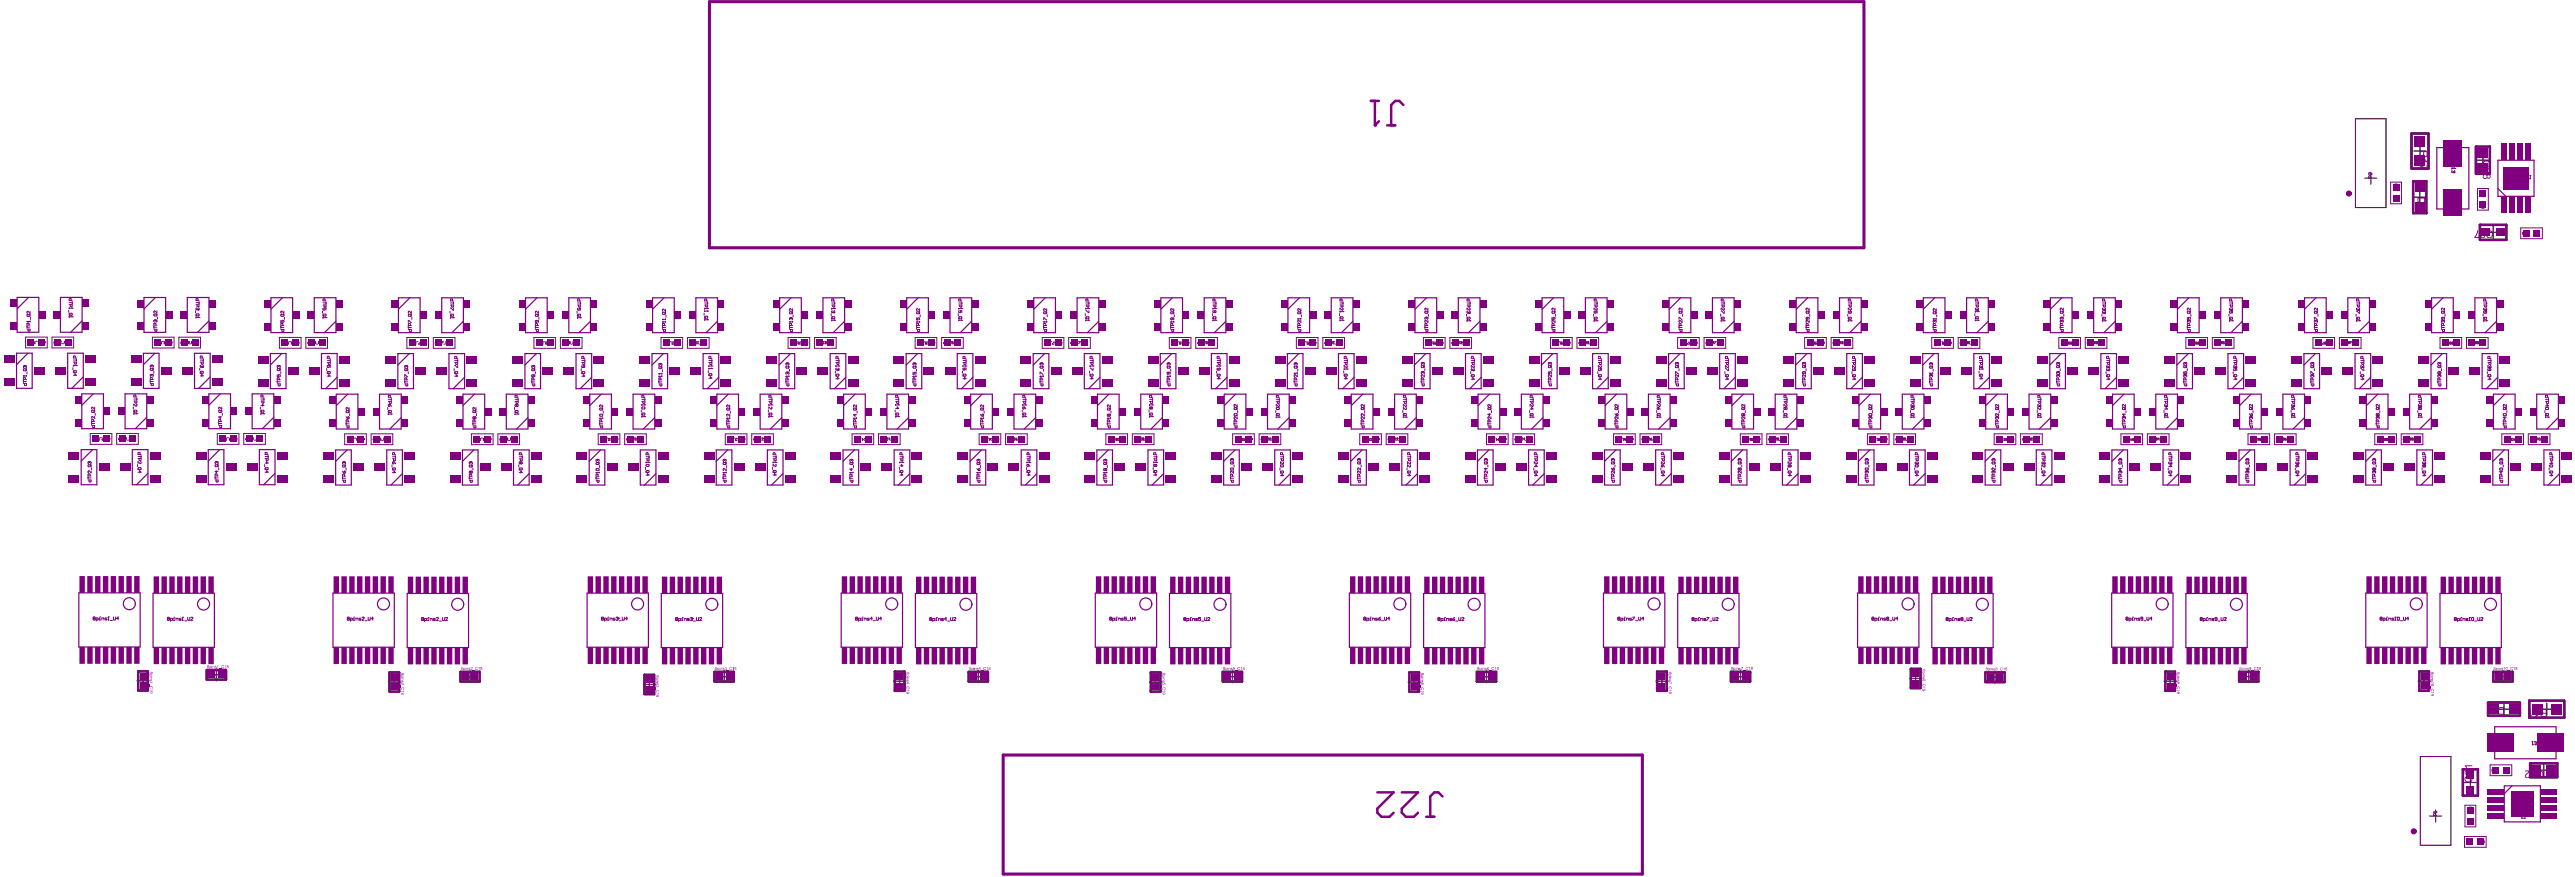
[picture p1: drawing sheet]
<svg xmlns="http://www.w3.org/2000/svg" width="713mm" height="243mm" viewBox="0 0 713 243" stroke-linecap="round" stroke-linejoin="round" font-family="sans-serif">
<g fill="none" stroke="#000" stroke-width=".33">
<path d="M668.3 54.6h3.3M668.4 41.8h3.3M670 52.9v3.3M670 40.1v3.4M685.8 44.3h3.3M687.5 42.7v3.3M688.6 64.3h3.4M690.3 62.6v3.4M37.9 188.4h3.4M39.6 186.8v3.3M58.2 186.8h3.4M59.9 185.1v3.3"/>
<path d="M107.5 188.8h3.4M109.2 187.1v3.3M128.5 187.3h3.3M130.2 185.6v3.3M178.1 189.4h3.3M179.8 187.8v3.3M198.9 187.3h3.3M200.5 185.6v3.3M247.4 188.5h3.4M249.1 186.9v3.3M269.2 187.3h3.3M270.9 185.6v3.3"/>
<path d="M318.3 188.8h3.3M320 187.1v3.3M339.6 187.3h3.3M341.2 185.6v3.3M389.9 188.8h3.3M391.6 187.1v3.3M409.9 187.3h3.3M411.6 185.6v3.3M458.5 188.5h3.3M460.2 186.9v3.3M480.3 187.3h3.3M481.9 185.6v3.3"/>
<path d="M528.7 187.8h3.4M530.4 186.1v3.3M550.7 187.4h3.3M552.4 185.8v3.3M599.2 188.5h3.3M600.9 186.9v3.3M621 187.3h3.3M622.6 185.6v3.3M669.5 188.5h3.4M671.2 186.8v3.4M691.3 187.3h3.4M691.6 196.3h3.4"/>
<path d="M693 185.6v3.3M693.3 194.6v3.3M703.5 196.3h3.3M705.1 194.6v3.3M682.3 216.6h3.4M684 214.9v3.3M702.6 213.2h3.4M704.3 211.5v3.3"/>
</g>
<path d="M652.2 32.9h8.4v24.5h-8.4zM670.1 209.4h8.5v24.6h-8.5z" fill="none" stroke="#008000" stroke-width=".28"/>
<path d="M654.7 49.3h3.4M656.4 47.7v3.3M672.7 225.8h3.3M674.4 224.2v3.3" fill="none" stroke="#008000" stroke-width=".33"/>
<g fill="none" stroke="#008000" stroke-width=".67">
<path d="M667.7 37h4.7v9.6h-4.7zM668.2 50.2h3.6v8.8h-3.6zM685.5 40.6h3.9v7.5h-3.9zM686.6 62.2h7.4v4.2h-7.4zM38.3 185.8h2.6v5.3h-2.6zM57.2 185.4h5.4v2.7h-5.4zM107.9 186.1h2.6v5.3h-2.6zM127.5 185.9h5.3v2.7h-5.3zM178.4 186.8h2.7v5.3h-2.7zM197.9 185.9h5.3v2.7h-5.3zM247.8 185.9h2.6v5.3h-2.6zM268.2 185.9h5.3v2.7h-5.3z"/>
<path d="M318.6 186.1h2.7v5.3h-2.7zM338.6 185.9h5.3v2.7h-5.3zM390.2 186.1h2.7v5.3h-2.7zM408.9 185.9h5.3v2.7h-5.3zM458.8 185.9h2.7v5.3h-2.7zM479.3 185.9h5.3v2.7h-5.3zM529.1 185.1h2.6v5.3h-2.6zM549.7 186.1h5.3v2.7h-5.3zM599.5 185.9h2.7v5.3h-2.7zM620 185.9h5.3v2.7h-5.3zM669.9 185.8h2.6v5.4h-2.6zM688.9 194.4h8.8v3.7h-8.8z"/>
<path d="M690.3 185.9h5.4v2.7h-5.4zM700.3 193.9h9.7v4.7h-9.7zM681.9 212.9h4.2v7.3h-4.2zM700.5 211.2h7.6v3.9h-7.6z"/>
</g>
<path d="M196.4 .5h319.7v68.1h-319.7zM277.8 209h176.9v32.9h-176.9z" fill="none" stroke="#800080" stroke-width=".85"/>
<g fill="none" stroke="#800080" stroke-width=".28">
<path d="M652.2 32.9h8.4v24.5h-8.4zM661.9 50.4h3v6h-3zM686 52.2h3v6h-3zM697.9 63.1h6v3h-6zM7.1 93.3h6v3h-6zM14.4 93.3h6v3h-6zM42.2 93.3h6v3h-6zM49.5 93.3h6v3h-6zM77.4 93.4h6v3h-6zM84.7 93.4h6v3h-6zM112.7 93.4h5.9v3h-5.9zM120 93.4h6v3h-6z"/>
<path d="M147.8 93.4h6v3h-6zM155.2 93.4h6v3h-6zM183 93.4h6v3h-6zM190.3 93.4h6v3h-6zM218.2 93.4h6v3h-6zM225.5 93.4h6v3h-6zM253.4 93.4h6v3h-6zM260.7 93.4h6v3h-6zM288.6 93.4h6v3h-6zM295.9 93.4h6v3h-6zM323.8 93.4h5.9v3h-5.9zM331.1 93.4h6v3h-6z"/>
<path d="M358.9 93.4h6v3h-6zM366.3 93.4h6v3h-6zM394.1 93.4h6v3h-6zM401.4 93.4h6v3h-6zM429.3 93.4h6v3h-6zM436.6 93.4h6v3h-6zM464.5 93.4h6v3h-6zM471.8 93.4h6v3h-6zM499.7 93.4h6v3h-6zM507 93.4h6v3h-6zM534.9 93.4h5.9v3h-5.9zM542.2 93.4h6v3h-6z"/>
<path d="M570 93.4h6v3h-6zM577.4 93.4h6v3h-6zM605.2 93.4h6v3h-6zM612.5 93.4h6v3h-6zM640.4 93.4h6v3h-6zM647.7 93.4h6v3h-6zM675.6 93.4h6v3h-6zM682.9 93.4h6v3h-6zM25 120h6v3h-6zM32.3 120h6v3h-6zM60.2 120h6v3h-6zM67.5 120h6v3h-6z"/>
<path d="M95.4 120.1h6v3h-6zM102.8 120.1h6v3h-6zM130.5 120.1h6v3h-6zM137.9 120.1h6v3h-6zM165.6 120.1h6v3h-6zM173 120.1h6v3h-6zM200.8 120.1h6v3h-6zM208.1 120.1h6v3h-6zM235.9 120.1h6v3h-6zM243.2 120.1h6v3h-6zM271.1 120.1h6v3h-6zM278.4 120.1h6v3h-6z"/>
<path d="M306.2 120.1h6v3h-6zM313.5 120.1h6v3h-6zM341.3 120.1h6v3h-6zM348.6 120.1h6v3h-6zM376.5 120.1h6v3h-6zM383.8 120.1h6v3h-6zM411.6 120.1h6v3h-6zM418.9 120.1h6v3h-6zM446.8 120.1h6v3h-6zM454.1 120.1h6v3h-6zM481.9 120.1h6v3h-6zM489.2 120.1h6v3h-6z"/>
<path d="M517 120.1h6v3h-6zM524.4 120.1h6v3h-6zM552.1 120.1h6v3h-6zM559.5 120.1h6v3h-6zM587.2 120.1h6v3h-6zM594.6 120.1h6v3h-6zM622.4 120.1h6v3h-6zM629.8 120.1h5.9v3h-5.9zM657.5 120.1h6v3h-6zM664.9 120.1h5.9v3h-5.9zM692.7 120.1h6v3h-6zM700 120.1h6v3h-6z"/>
<path d="M670.1 209.4h8.5v24.6h-8.5zM689.5 211.7h6v3h-6zM682.4 231.5h6v3h-6zM682.5 222.9h3v5.9h-3z"/>
</g>
<g fill="none" stroke="#800080" stroke-width=".33">
<path d="M674.7 40.8h8.9v17h-8.9zM691.6 44.3h10v10h-10zM691.6 52.2l2.2 2.1M4.6 97.7h4.3v9.8h-4.3zM4.7 82.3h6v9.7h-6zM7.7 97.7l-3.1 3.2M7.9 82.3l-3.2 3.2M16.7 82.3h6v9.7h-6zM18.7 97.7h4.4v9.8h-4.4zM22.7 88.8l-3.1 3.2M39.7 97.8h4.3v9.7h-4.3zM39.9 82.3h6v9.7h-6z"/>
<path d="M42.9 97.8l-3.2 3.1M43 82.3l-3.1 3.2M51.9 82.3h6v9.7h-6zM53.9 97.8h4.3v9.7h-4.3zM57.9 88.8l-3.2 3.2M74.9 97.8h4.3v9.8h-4.3zM75 82.4h6v9.7h-6zM78 97.8l-3.1 3.2M78.2 82.4l-3.2 3.2M87 82.4h6v9.7h-6zM89 97.8h4.3v9.8h-4.3zM93 88.9l-3.2 3.2"/>
<path d="M110.2 97.9h4.3v9.7h-4.3zM110.3 82.4h6v9.7h-6zM113.3 97.9l-3.1 3.1M113.5 82.4l-3.2 3.2M122.3 82.4h6v9.7h-6zM124.3 97.9h4.3v9.7h-4.3zM128.3 88.9l-3.2 3.2M145.3 97.9h4.4v9.7h-4.4zM145.5 82.4h6v9.7h-6zM148.5 97.9l-3.2 3.1M148.7 82.4l-3.2 3.2M157.5 82.4h6v9.7h-6z"/>
<path d="M159.5 97.9h4.3v9.7h-4.3zM163.5 88.9l-3.2 3.2M180.5 97.9h4.4v9.7h-4.4zM180.7 82.4h6v9.7h-6zM183.7 97.9l-3.2 3.1M183.9 82.4l-3.2 3.2M192.7 82.4h6v9.7h-6zM194.7 97.9h4.3v9.7h-4.3zM198.7 88.9l-3.2 3.2M215.7 97.9h4.3v9.7h-4.3zM215.9 82.4h6v9.7h-6zM218.9 97.9l-3.2 3.1"/>
<path d="M219 82.4l-3.1 3.2M227.9 82.4h6v9.7h-6zM229.9 97.9h4.3v9.7h-4.3zM233.9 88.9l-3.2 3.2M250.9 97.9h4.3v9.7h-4.3zM251.1 82.4h5.9v9.7h-5.9zM254.1 97.9l-3.2 3.1M254.2 82.4l-3.1 3.2M263 82.4h6v9.7h-6zM265 97.9h4.4v9.7h-4.4zM269 88.9l-3.1 3.2M286.1 97.9h4.3v9.7h-4.3z"/>
<path d="M286.2 82.4h6v9.7h-6zM289.2 97.9l-3.1 3.1M289.4 82.4l-3.2 3.2M298.2 82.4h6v9.7h-6zM300.2 97.9h4.4v9.7h-4.4zM304.2 88.9l-3.1 3.2M321.3 97.9h4.3v9.7h-4.3zM321.4 82.4h6v9.7h-6zM324.4 97.9l-3.1 3.1M324.6 82.4l-3.2 3.2M333.4 82.4h6v9.7h-6zM335.4 97.9h4.3v9.7h-4.3z"/>
<path d="M339.4 88.9l-3.2 3.2M356.4 97.9h4.4v9.7h-4.4zM356.6 82.4h6v9.7h-6zM359.6 97.9l-3.2 3.1M359.8 82.4l-3.2 3.2M368.6 82.4h6v9.7h-6zM370.6 97.9h4.3v9.7h-4.3zM374.6 88.9l-3.2 3.2M391.6 97.9h4.4v9.7h-4.4zM391.8 82.4h6v9.7h-6zM394.8 97.9l-3.2 3.1M395 82.4l-3.2 3.2"/>
<path d="M403.8 82.4h6v9.7h-6zM405.8 97.9h4.3v9.7h-4.3zM409.8 88.9l-3.2 3.2M426.8 97.9h4.3v9.7h-4.3zM427 82.4h6v9.7h-6zM430 97.9l-3.2 3.1M430.1 82.4l-3.1 3.2M439 82.4h6v9.7h-6zM441 97.9h4.3v9.7h-4.3zM445 88.9l-3.2 3.2M462 97.9h4.3v9.7h-4.3zM462.2 82.4h6v9.7h-6z"/>
<path d="M465.2 97.9l-3.2 3.1M465.3 82.4l-3.1 3.2M474.1 82.4h6v9.7h-6zM476.1 97.9h4.4v9.7h-4.4zM480.1 88.9l-3.1 3.2M497.2 97.9h4.3v9.7h-4.3zM497.3 82.4h6v9.7h-6zM500.3 97.9l-3.1 3.1M500.5 82.4l-3.2 3.2M509.3 82.4h6v9.7h-6zM511.3 97.9h4.4v9.7h-4.4zM515.3 88.9l-3.1 3.2"/>
<path d="M532.4 97.9h4.3v9.7h-4.3zM532.5 82.4h6v9.7h-6zM535.5 97.9l-3.1 3.1M535.7 82.4l-3.2 3.2M544.5 82.4h6v9.7h-6zM546.5 97.9h4.3v9.7h-4.3zM550.5 88.9l-3.2 3.2M567.5 97.9h4.4v9.7h-4.4zM567.7 82.4h6v9.7h-6zM570.7 97.9l-3.2 3.1M570.9 82.4l-3.2 3.2M579.7 82.4h6v9.7h-6z"/>
<path d="M581.7 97.9h4.3v9.7h-4.3zM585.7 88.9l-3.2 3.2M602.7 97.9h4.4v9.7h-4.4zM602.9 82.4h6v9.7h-6zM605.9 97.9l-3.2 3.1M606.1 82.4l-3.2 3.2M614.9 82.4h6v9.7h-6zM616.9 97.9h4.3v9.7h-4.3zM620.9 88.9l-3.2 3.2M637.9 97.9h4.3v9.7h-4.3zM638.1 82.4h6v9.7h-6zM641.1 97.9l-3.2 3.1"/>
<path d="M641.2 82.4l-3.1 3.2M650.1 82.4h6v9.7h-6zM652.1 97.9h4.3v9.7h-4.3zM656.1 88.9l-3.2 3.2M673.1 97.9h4.3v9.7h-4.3zM673.3 82.4h6v9.7h-6zM676.3 97.9l-3.2 3.1M676.4 82.4l-3.1 3.2M685.2 82.4h6v9.7h-6zM687.2 97.9h4.4v9.7h-4.4zM691.2 88.9l-3.1 3.2M22.6 109h6v9.6h-6z"/>
<path d="M23.1 104.3l-3.2 3.2M25.8 109l-3.2 3.2M34.6 109h6v9.6h-6zM40.6 115.5l-3.1 3.1M57.8 109h6v9.6h-6zM58.2 104.3l-3.2 3.2M61 109l-3.2 3.2M69.8 109h6v9.6h-6zM75.8 115.5l-3.2 3.1M93.1 109.1h6v9.6h-6zM93.3 104.4l-3.1 3.2M96.3 109.1l-3.2 3.1"/>
<path d="M105.1 109.1h6v9.6h-6zM111.1 115.6l-3.2 3.1M128.2 109.1h6v9.6h-6zM128.6 104.4l-3.1 3.2M131.4 109.1l-3.2 3.1M140.2 109.1h6v9.6h-6zM146.2 115.6l-3.2 3.1M163.3 109.1h6v9.6h-6zM163.8 104.4l-3.1 3.2M166.5 109.1l-3.2 3.1M175.3 109.1h6v9.6h-6zM181.3 115.6l-3.2 3.1"/>
<path d="M198.5 109.1h6v9.6h-6zM199 104.4l-3.2 3.2M201.6 109.1l-3.1 3.1M210.5 109.1h6v9.6h-6zM216.5 115.6l-3.2 3.1M233.6 109.1h6v9.6h-6zM234.2 104.4l-3.2 3.2M236.7 109.1l-3.1 3.1M245.6 109.1h6v9.6h-6zM251.6 115.6l-3.2 3.1M268.8 109.1h6v9.6h-6zM269.4 104.4l-3.2 3.2"/>
<path d="M271.9 109.1l-3.1 3.1M280.8 109.1h5.9v9.6h-5.9zM286.7 115.6l-3.1 3.1M303.9 109.1h6v9.6h-6zM304.6 104.4l-3.2 3.2M307 109.1l-3.1 3.1M315.9 109.1h5.9v9.6h-5.9zM321.8 115.6l-3.1 3.1M339 109.1h6v9.6h-6zM339.7 104.4l-3.1 3.2M342.1 109.1l-3.1 3.1M351 109.1h5.9v9.6h-5.9z"/>
<path d="M356.9 115.6l-3.1 3.1M374.1 109.1h6v9.6h-6zM374.9 104.4l-3.1 3.2M377.3 109.1l-3.2 3.1M386.1 109.1h6v9.6h-6zM392.1 115.6l-3.1 3.1M409.2 109.1h6v9.6h-6zM410.1 104.4l-3.2 3.2M412.4 109.1l-3.2 3.1M421.2 109.1h6v9.6h-6zM427.2 115.6l-3.1 3.1M444.4 109.1h6v9.6h-6z"/>
<path d="M445.3 104.4l-3.2 3.2M447.6 109.1l-3.2 3.1M456.4 109.1h6v9.6h-6zM462.4 115.6l-3.2 3.1M479.5 109.1h6v9.6h-6zM480.5 104.4l-3.2 3.2M482.7 109.1l-3.2 3.1M491.5 109.1h6v9.6h-6zM497.5 115.6l-3.2 3.1M514.7 109.1h6v9.6h-6zM515.7 104.4l-3.2 3.2M517.9 109.1l-3.2 3.1"/>
<path d="M526.7 109.1h6v9.6h-6zM532.7 115.6l-3.2 3.1M549.8 109.1h6v9.6h-6zM550.8 104.4l-3.1 3.2M553 109.1l-3.2 3.1M561.8 109.1h6v9.6h-6zM567.8 115.6l-3.2 3.1M584.9 109.1h6v9.6h-6zM586 104.4l-3.1 3.2M588.1 109.1l-3.2 3.1M596.9 109.1h6v9.6h-6zM602.9 115.6l-3.2 3.1"/>
<path d="M620.1 109.1h6v9.6h-6zM621.2 104.4l-3.2 3.2M623.3 109.1l-3.2 3.1M632.1 109.1h6v9.6h-6zM638.1 115.6l-3.2 3.1M655.2 109.1h6v9.6h-6zM656.4 104.4l-3.2 3.2M658.4 109.1l-3.2 3.1M667.2 109.1h6v9.6h-6zM673.2 115.6l-3.2 3.1M690.4 109.1h6v9.6h-6zM691.6 104.4l-3.2 3.2"/>
<path d="M693.5 109.1l-3.1 3.1M702.4 109.1h6v9.6h-6zM708.4 115.6l-3.2 3.1M22.5 124.4h4.3v9.8h-4.3zM25.6 124.4l-3.1 3.2M36.6 124.4h4.4v9.8h-4.4zM41 131l-3.2 3.2M57.7 124.4h4.3v9.8h-4.3zM60.8 124.4l-3.1 3.2M71.8 124.4h4.3v9.8h-4.3zM76.1 131l-3.1 3.2M92.9 124.5h4.4v9.7h-4.4z"/>
<path d="M96.1 124.5l-3.2 3.2M107.1 124.5h4.3v9.7h-4.3zM111.4 131.1l-3.1 3.1M128 124.5h4.4v9.7h-4.4zM131.2 124.5l-3.2 3.2M142.2 124.5h4.3v9.7h-4.3zM146.5 131.1l-3.1 3.1M163.1 124.5h4.4v9.7h-4.4zM166.3 124.5l-3.2 3.2M177.3 124.5h4.3v9.7h-4.3zM181.6 131.1l-3.1 3.1M198.3 124.5h4.3v9.7h-4.3z"/>
<path d="M201.5 124.5l-3.2 3.2M212.5 124.5h4.3v9.7h-4.3zM216.8 131.1l-3.2 3.1M233.4 124.5h4.3v9.7h-4.3zM236.6 124.5l-3.2 3.2M247.6 124.5h4.3v9.7h-4.3zM251.9 131.1l-3.2 3.1M268.6 124.5h4.3v9.7h-4.3zM271.8 124.5l-3.2 3.2M282.8 124.5h4.3v9.7h-4.3zM287.1 131.1l-3.2 3.1M303.7 124.5h4.3v9.7h-4.3z"/>
<path d="M306.9 124.5l-3.2 3.2M317.9 124.5h4.3v9.7h-4.3zM322.2 131.1l-3.2 3.1M338.8 124.5h4.3v9.7h-4.3zM342 124.5l-3.2 3.2M352.9 124.5h4.4v9.7h-4.4zM357.3 131.1l-3.2 3.1M374 124.5h4.3v9.7h-4.3zM377.1 124.5l-3.1 3.2M388.1 124.5h4.4v9.7h-4.4zM392.5 131.1l-3.2 3.1M409.1 124.5h4.3v9.7h-4.3z"/>
<path d="M412.2 124.5l-3.1 3.2M423.2 124.5h4.4v9.7h-4.4zM427.6 131.1l-3.2 3.1M444.3 124.5h4.3v9.7h-4.3zM447.4 124.5l-3.1 3.2M458.4 124.5h4.3v9.7h-4.3zM462.7 131.1l-3.1 3.1M479.4 124.5h4.3v9.7h-4.3zM482.5 124.5l-3.1 3.2M493.5 124.5h4.3v9.7h-4.3zM497.8 131.1l-3.1 3.1M514.5 124.5h4.4v9.7h-4.4z"/>
<path d="M517.7 124.5l-3.2 3.2M528.7 124.5h4.3v9.7h-4.3zM533 131.1l-3.1 3.1M549.6 124.5h4.4v9.7h-4.4zM552.8 124.5l-3.2 3.2M563.8 124.5h4.3v9.7h-4.3zM568.1 131.1l-3.1 3.1M584.7 124.5h4.4v9.7h-4.4zM587.9 124.5l-3.2 3.2M598.9 124.5h4.3v9.7h-4.3zM603.2 131.1l-3.1 3.1M619.9 124.5h4.4v9.7h-4.4z"/>
<path d="M623.1 124.5l-3.2 3.2M634.1 124.5h4.3v9.7h-4.3zM638.4 131.1l-3.2 3.1M655 124.5h4.4v9.7h-4.4zM658.2 124.5l-3.2 3.2M669.2 124.5h4.3v9.7h-4.3zM673.5 131.1l-3.2 3.1M690.2 124.5h4.3v9.7h-4.3zM693.4 124.5l-3.2 3.2M704.4 124.5h4.3v9.7h-4.3zM708.7 131.1l-3.2 3.1M21.8 164.1h17v15h-17z"/>
<path d="M42.4 164.2h17v15h-17zM92.2 164.1h17v15h-17zM112.7 164.2h17v15h-17zM162.6 164.1h16.9v15h-16.9zM183.1 164.2h17v15h-17zM232.9 164.1h17v15h-17zM253.5 164.2h16.9v15h-16.9zM303.3 164.1h16.9v15h-16.9zM323.8 164.2h17v15h-17zM373.6 164.1h17v15h-17zM394.2 164.2h16.9v15h-16.9zM444 164.1h17v15h-17z"/>
<path d="M464.5 164.2h17v15h-17zM514.3 164.1h17v15h-17zM534.9 164.2h17v15h-17zM584.7 164.1h17v15h-17zM605.2 164.2h17v15h-17zM655 164.1h17v15h-17zM675.6 164.2h17v15h-17zM690.7 201.1h17v8.9h-17zM693.4 217.5h10v10h-10zM695.5 217.5l-2.1 2.1"/>
</g>
<g fill="none" stroke="#800080" stroke-width=".67">
<path d="M667.7 37h4.7v9.6h-4.7zM668.2 50.2h3.6v8.8h-3.6zM685.5 40.6h3.9v7.5h-3.9zM686.6 62.2h7.4v4.2h-7.4zM38.3 185.8h2.6v5.3h-2.6zM57.2 185.4h5.4v2.7h-5.4zM107.9 186.1h2.6v5.3h-2.6zM127.5 185.9h5.3v2.7h-5.3zM178.4 186.8h2.7v5.3h-2.7zM197.9 185.9h5.3v2.7h-5.3zM247.8 185.9h2.6v5.3h-2.6zM268.2 185.9h5.3v2.7h-5.3z"/>
<path d="M318.6 186.1h2.7v5.3h-2.7zM338.6 185.9h5.3v2.7h-5.3zM390.2 186.1h2.7v5.3h-2.7zM408.9 185.9h5.3v2.7h-5.3zM458.8 185.9h2.7v5.3h-2.7zM479.3 185.9h5.3v2.7h-5.3zM529.1 185.1h2.6v5.3h-2.6zM549.7 186.1h5.3v2.7h-5.3zM599.5 185.9h2.7v5.3h-2.7zM620 185.9h5.3v2.7h-5.3zM669.9 185.8h2.6v5.4h-2.6zM688.9 194.4h8.8v3.7h-8.8z"/>
<path d="M690.3 185.9h5.4v2.7h-5.4zM700.3 193.9h9.7v4.7h-9.7zM681.9 212.9h4.2v7.3h-4.2zM700.5 211.2h7.6v3.9h-7.6z"/>
</g>
<path d="M379.5 27.9h2.3M380.7 27.9v6.8M384.1 34.7h2.2M388.6 29.1l-1.2-1.2h-1.1l-1.1 1.2v5.6M381.4 219.3h4.5l-4.5 4.5v1.1l1.1 1.1h2.2l1.2-1.1M388.1 219.3h4.5l-4.5 4.5v1.1l1.1 1.1h2.3l1.1-1.1M394.9 226h2.2M399.4 220.4l-1.1-1.1h-1.2l-1.1 1.1v5.6" fill="none" stroke="#800080" stroke-width=".68"/>
<circle cx="380.7" cy="34.7" r=".34" fill="#800080"/>
<path d="M381.8 33.6l-1.1 1.1" fill="none" stroke="#800080" stroke-width=".68"/>
<g fill="none" stroke="#800080" stroke-width=".28">
<path d="M656.4 49.2l-.1-.6-.4 .2v.4h.8M656.7 47.8v.6l-.7-.6-.1 .1 .1 .5M663.1 50.9h.6l-.1 .4-.3-.1v-.3M663.3 51.1l-.2 .2M663.6 51.5v.4l-.5-.4v.4M678.8 45.7h.9v.4l-.7 .1zM678.8 46.5v.3M678.8 46.6h.9M679 47.2l-.2 .4 .2 .2 .3-.2M679.3 47.6l.1 .2M679.3 47.5v.1M679.4 47.8h.1"/>
<path d="M679.5 47.2l.2 .4-.3 .2M679.5 46.5l.2 .1M679.7 46.6h.1M687.2 56.9h.1M687.2 56.1v.4h.3v-.4l.3 .1-.1 .3M687.2 56.9l.1 .1M687.2 56.9h.6M687.6 57.6l-.1-.4-.3 .1v.3h.6M687.8 57.2l-.2 .2M687.8 56.8v.2M698.8 48.6v.9l.4-.5h-.6M699.5 48.8l.1-.2 .4 .2-.1 .7-.4-.2"/>
<path d="M700.4 49.5h.3M700.4 48.6h.3M700.6 48.6v.9M698.5 64.7h.3l.1-.3-.4-.1v.6M698.7 64.7l.2 .2M699.1 64.9h.2M699.2 64.3h.1M699.2 64.3v.6M699.2 64.3l-.1 .1M699.6 64.6l.4 .2-.3 .1zM700 64.3l-.4 .3M9.1 94.5l-.4 .5 .4 .1"/>
<path d="M9.3 94.5l.2 .2M9.7 94.5v.6l-.4-.1 .1-.3h.3M9.9 94.4h.4M10.6 94.5h.2M10.7 95.1h.1M10.7 94.5v.6M10.8 95l-.1 .1M11.3 94.5v.6h-.3l-.1-.3 .4-.1M11.5 95.1h.4M11.7 94.5v.6M12.1 94.9h.3l.1-.3-.4-.1v.6M15.3 94.4v.6l-.4-.1 .1-.3h.3"/>
<path d="M15.5 94.4h.4M15.7 94.4v.6M16.1 94.8h.3l.1-.3-.4-.1v.6M16.7 95h.2M16.8 94.4h.1M16.8 94.4v.6M16.8 94.4l-.1 .1M17.2 95.1h.4M17.8 94.8l.4-.1-.1-.3h-.3v.6M18 94.8l.2 .2M18.5 94.7h.2M18.5 94.7v.3l.3-.1-.1-.2"/>
<path d="M18.5 94.7v-.3l.3 .1-.1 .2M44.1 94.6l-.4 .5 .4 .1M44.3 94.6l.2 .2M44.7 94.6v.6l-.4-.1 .1-.3h.3M44.9 94.5h.4M45.5 95h.1M45.5 95l.1 .2 .3-.1M45.6 94.9l-.1 .1M45.6 94.9h.1M45.9 94.7l-.3-.1v.3M46.5 94.6v.6l-.4-.1 .1-.3h.3M46.7 95.2h.4"/>
<path d="M46.9 94.6v.6M47.3 95h.3l.1-.3-.4-.1v.6M50.5 94.5v.6l-.4-.1 .1-.3h.3M50.7 94.5h.4M50.9 94.5v.6M51.3 94.9l.3-.1v-.3h-.3v.6M51.8 94.6l.3-.1 .1 .2M52 94.8h.1M52.1 94.8v.3l-.3-.1M52.2 94.7h.1M52.2 94.7l-.1 .1M52.4 95.2h.4"/>
<path d="M53 94.9h.3l.1-.3-.4-.1v.6M53.2 94.9l.2 .2M53.7 94.8h.2M53.7 94.8v-.3l.3 .1-.1 .2M53.7 94.8v.3l.3-.1-.1-.2M79.3 94.6l-.4 .5 .4 .1M79.5 94.6l.2 .2M79.9 94.6v.6h-.3l-.1-.3 .4-.1M80 94.5h.4M81 94.7h-.4l.1 .3 .3-.1v.3h-.4M81.6 94.6v.6l-.4-.1 .1-.3h.3M81.8 95.2h.4"/>
<path d="M82 94.6v.6M82.4 95l.4-.1-.1-.3h-.3v.6M85.6 94.5v.6h-.3l-.1-.3 .4-.1M85.8 94.5h.4M86 94.5v.6M86.4 94.9h.3l.1-.3-.4-.1v.6M87.4 94.5h-.4v.3h.4l-.1 .3-.3-.1M87.6 95.2h.4M88.2 94.9h.3l.1-.3-.4-.1v.6M88.4 94.9l.2 .2M88.9 94.8v-.3l.3 .1-.1 .2M88.9 94.8h.2"/>
<path d="M88.9 94.8v.3l.3-.1-.1-.2M114.6 94.7l-.4 .5 .4 .1M114.7 94.7l.2 .2M115.1 94.7v.6l-.4-.1 .1-.3h.3M115.3 94.6h.4M116.3 94.7l-.4 .5 .4 .1M116.9 94.7v.6l-.4-.1 .1-.3h.3M117.1 95.3h.4M117.3 94.7v.6M117.7 95.1h.3l.1-.3-.4-.1v.6M120.9 94.5v.6l-.4-.1 .1-.3h.3M121.1 94.5h.4"/>
<path d="M121.3 94.5v.6M121.7 94.9l.4-.1-.1-.3h-.3v.6M122.3 94.5h.4l-.4 .6M122.9 95.2h.4M123.5 94.9h.3l.1-.3-.4-.1v.6M123.7 94.9l.2 .2M124.2 94.8v-.3l.3 .1-.1 .2M124.2 94.8h.2M124.2 94.8v.3l.3-.1-.1-.2M149.7 94.7l-.4 .5 .4 .1M149.9 94.7l.2 .2M150.3 94.7v.6l-.4-.1 .1-.3h.3"/>
<path d="M150.5 94.6h.4M151.5 94.8h-.4v.4l.3 .1v-.3h-.3M152.1 94.7v.6l-.4-.1 .1-.3h.3M152.3 95.3h.4M152.5 94.7v.6M152.9 95.1h.3l.1-.3-.4-.1v.6M156.1 94.5v.6l-.4-.1 .1-.3h.3M156.3 94.5h.4M156.5 94.5v.6M156.9 94.9l.4-.1-.1-.3h-.3v.6M157.9 94.8h-.3v-.3l.3 .1v.4h-.4M158.1 95.2h.4"/>
<path d="M158.7 94.9h.3l.1-.3-.4-.1v.6M158.9 94.9l.2 .2M159.4 94.8v-.3l.3 .1-.1 .2M159.4 94.8h.2M159.4 94.8v.3l.3-.1-.1-.2M184.5 94.7l-.4 .5 .4 .1M184.7 94.7l.2 .2M185.1 94.7v.6l-.4-.1 .1-.3h.3M185.3 94.6h.4M186 94.7h.2M186.1 95.3h.1M186.1 94.7v.6"/>
<path d="M186.2 95.2l-.1 .1M186.5 94.7h.2M186.6 95.3h.1M186.6 94.7v.6M186.7 95.2l-.1 .1M187.3 94.7v.6l-.4-.1 .1-.3h.3M187.5 95.3h.4M187.7 94.7v.6M188.1 95.1h.3l.1-.3-.4-.1v.6M191.3 94.5v.6l-.4-.1 .1-.3h.3M191.5 94.5h.4M191.7 94.5v.6"/>
<path d="M192.1 94.9l.4-.1-.1-.3h-.3v.6M192.7 95.1h.2M192.8 94.5h.1M192.8 94.5l-.1 .1M192.8 94.5v.6M193.2 95.1h.2M193.3 94.5h.1M193.3 94.5v.6M193.3 94.5l-.1 .1M193.7 95.2h.3M194.2 94.9l.4-.1-.1-.3h-.3v.6M194.4 94.9l.2 .2"/>
<path d="M194.9 94.8v-.3l.3 .1-.1 .2M194.9 94.8h.2M194.9 94.8v.3l.3-.1-.1-.2M219.6 94.7l-.4 .5 .4 .1M219.8 94.7l.2 .2M220.2 94.7v.6l-.4-.1 .1-.3h.3M220.4 94.6h.4M221 95.1h.1M221 95.1l.1 .2 .3-.1M221.1 95h.1M221.1 95l-.1 .1M221.4 94.8l-.3-.1v.3"/>
<path d="M221.7 94.7h.2M221.8 95.3h.1M221.8 94.7v.6M221.9 95.2l-.1 .1M222.5 94.7v.6l-.4-.1 .1-.3h.3M222.7 95.3h.4M222.9 94.7v.6M223.3 95.1h.3l.1-.3-.4-.1v.6M226.5 94.5v.6l-.4-.1 .1-.3h.3M226.7 94.5h.4M226.9 94.5v.6M227.3 94.9l.4-.1-.1-.3h-.3v.6"/>
<path d="M227.8 95.1h.2M227.9 94.5h.1M227.9 94.5l-.1 .1M227.9 94.5v.6M228.3 94.6l.3-.1 .1 .2M228.5 94.8h.1M228.6 94.8v.3l-.3-.1M228.7 94.7h.1M228.7 94.7l-.1 .1M228.9 95.2h.4M229.5 94.9h.3l.1-.3-.4-.1v.6M229.7 94.9l.2 .2"/>
<path d="M230.2 94.8v-.3l.3 .1-.1 .2M230.2 94.8h.2M230.2 94.8v.3l.3-.1-.1-.2M254.8 94.7l-.4 .5 .4 .1M255 94.7l.2 .2M255.4 94.7v.6l-.4-.1 .1-.3h.3M255.6 94.6h.4M256.6 94.8h-.4l.1 .3 .3-.1v.3h-.4M256.9 94.7h.2M257 95.3h.1M257 94.7v.6M257.1 95.2l-.1 .1"/>
<path d="M257.7 94.7v.6l-.4-.1 .1-.3h.3M257.9 95.3h.3M258 94.7v.6M258.4 95.1h.3l.1-.3-.4-.1v.6M261.7 94.5v.6l-.4-.1 .1-.3h.3M261.8 94.5h.4M262 94.5v.6M262.4 94.9l.4-.1-.1-.3h-.3v.6M263 95.1h.2M263.1 94.5h.1M263.1 94.5l-.1 .1M263.1 94.5v.6"/>
<path d="M263.9 94.5h-.4v.3h.4l-.1 .3-.3-.1M264.1 95.2h.4M264.7 94.9h.3l.1-.3-.4-.1v.6M264.9 94.9l.2 .2M265.4 94.8v-.3l.3 .1-.1 .2M265.4 94.8h.2M265.4 94.8v.3l.3-.1-.1-.2M290 94.7l-.4 .5 .4 .1M290.2 94.7l.2 .2M290.6 94.7v.6l-.4-.1 .1-.3h.3M290.8 94.6h.4M291.8 94.7l-.4 .5 .4 .1"/>
<path d="M292 94.7h.2M292.1 95.3h.1M292.1 94.7v.6M292.2 95.2l-.1 .1M292.8 94.7v.6l-.4-.1 .1-.3h.3M293 95.3h.4M293.2 94.7v.6M293.6 95.1h.3l.1-.3-.4-.1v.6M296.8 94.5v.6l-.4-.1 .1-.3h.3M297 94.5h.4M297.2 94.5v.6M297.6 94.9l.4-.1-.1-.3h-.3v.6"/>
<path d="M298.2 95.1h.2M298.3 94.5h.1M298.3 94.5l-.1 .1M298.3 94.5v.6M298.7 94.5h.4l-.4 .6M299.3 95.2h.4M299.9 94.9h.3l.1-.3-.4-.1v.6M300.1 94.9l.2 .2M300.6 94.8v-.3l.3 .1-.1 .2M300.6 94.8h.2M300.6 94.8v.3l.3-.1-.1-.2M325.2 94.7l-.4 .5 .4 .1"/>
<path d="M325.4 94.7l.2 .2M325.8 94.7v.6l-.4-.1 .1-.3h.3M325.9 94.6h.4M326.9 94.8h-.4v.4l.3 .1v-.3h-.3M327.2 94.7h.2M327.3 95.3h.1M327.3 94.7v.6M327.4 95.2l-.1 .1M328 94.7v.6l-.4-.1 .1-.3h.3M328.2 95.3h.4M328.4 94.7v.6M328.8 95.1h.3l.1-.3-.4-.1v.6"/>
<path d="M332 94.5v.6l-.4-.1 .1-.3h.3M332.2 94.5h.4M332.4 94.5v.6M332.8 94.9l.4-.1-.1-.3h-.3v.6M333.4 95.1h.2M333.5 94.5h.1M333.5 94.5l-.1 .1M333.5 94.5v.6M334.3 94.8h-.3v-.3l.3 .1v.4h-.4M334.5 95.2h.4M335.1 94.9h.3l.1-.3-.4-.1v.6M335.3 94.9l.2 .2"/>
<path d="M335.8 94.8v-.3l.3 .1-.1 .2M335.8 94.8h.2M335.8 94.8v.3l.3-.1-.1-.2M360.3 94.7l-.4 .5 .4 .1M360.5 94.7l.2 .2M360.9 94.7v.6l-.4-.1 .1-.3h.3M361.1 94.6h.4M361.8 94.7h.2M361.9 95.3h.1M361.9 94.7v.6M362 95.2l-.1 .1M362.2 94.7h.4l-.4 .4 .1 .2 .3-.1"/>
<path d="M363.2 94.7v.6l-.4-.1 .1-.3h.3M363.4 95.3h.4M363.6 94.7v.6M364 95.1h.3l.1-.3-.4-.1v.6M367.2 94.5v.6l-.4-.1 .1-.3h.3M367.4 94.5h.4M367.6 94.5v.6M368 94.9l.4-.1-.1-.3h-.3v.6M368.6 94.6h.4l-.4 .5h.4M369.2 95.1h.2M369.3 94.5h.1M369.3 94.5v.6"/>
<path d="M369.3 94.5l-.1 .1M369.7 95.2h.4M370.3 94.9h.3l.1-.3-.4-.1v.6M370.5 94.9l.2 .2M371 94.8v-.3l.2 .1-.1 .2M371 94.8h.1M371 94.8v.3l.2-.1-.1-.2M395.4 94.7l-.4 .5 .4 .1M395.6 94.7l.2 .2M396 94.7v.6l-.4-.1 .1-.3h.3M396.2 94.6h.4M396.8 95.1h.1"/>
<path d="M396.8 95.1l.1 .2 .3-.1M396.9 95h.1M396.9 95l-.1 .1M397.2 94.8l-.3-.1v.3M397.4 94.7h.4l-.4 .5h.4M398.4 94.7v.6l-.4-.1 .1-.3h.3M398.6 95.3h.4M398.8 94.7v.6M399.2 95.1h.3l.1-.3-.4-.1v.6M402.4 94.5v.6l-.4-.1 .1-.3h.3M402.6 94.5h.4M402.8 94.5v.6"/>
<path d="M403.2 94.9l.4-.1-.1-.3h-.3v.6M403.8 94.6h.4l-.4 .5h.4M404.4 94.6l.3-.1 .1 .2M404.6 94.8h.1M404.7 94.8v.3l-.3-.1M404.8 94.7h.1M404.8 94.7l-.1 .1M405 95.2h.3M405.5 94.9l.4-.1-.1-.3h-.3v.6M405.7 94.9l.2 .2M406.2 94.8v-.3l.3 .1-.1 .2M406.2 94.8h.2"/>
<path d="M406.2 94.8v.3l.3-.1-.1-.2M430.6 94.7l-.4 .5 .4 .1M430.8 94.7l.2 .2M431.2 94.7v.6l-.4-.1 .1-.3h.3M431.4 94.6h.4M432.4 94.8h-.4l.1 .3 .3-.1v.3h-.4M432.6 94.7h.4l-.4 .4 .1 .2 .3-.1M433.6 94.7v.6l-.4-.1 .1-.3h.3M433.8 95.3h.4M434 94.7v.6M434.4 95.1h.3l.1-.3-.4-.1v.6M437.6 94.5v.6l-.4-.1 .1-.3h.3"/>
<path d="M437.8 94.5h.4M438 94.5v.6M438.4 94.9l.4-.1-.1-.3h-.3v.6M439 94.6h.3l-.3 .5h.3M439.9 94.5h-.4v.3h.4l-.1 .3-.3-.1M440.1 95.2h.4M440.7 94.9l.4-.1-.1-.3h-.3v.6M440.9 94.9l.2 .2M441.4 94.8v-.3l.3 .1-.1 .2M441.4 94.8h.2M441.4 94.8v.3l.3-.1-.1-.2M465.8 94.7l-.4 .5 .4 .1"/>
<path d="M466 94.7l.2 .2M466.4 94.7v.6l-.4-.1 .1-.3h.3M466.6 94.6h.4M467.6 94.7l-.4 .5 .4 .1M467.8 94.7h.4l-.4 .4 .1 .2 .3-.1M468.8 94.7v.6l-.4-.1 .1-.3h.3M469 95.3h.3M469.1 94.7v.6M469.5 95.1h.3l.1-.3-.4-.1v.6M472.8 94.5v.6l-.4-.1 .1-.3h.3M473 94.5h.3M473.1 94.5v.6"/>
<path d="M473.5 94.9l.4-.1-.1-.3h-.3v.6M474.1 94.6h.4l-.4 .5h.4M474.7 94.5h.4l-.4 .6M475.3 95.2h.4M475.9 94.9l.4-.1-.1-.3h-.3v.6M476.1 94.9l.2 .2M476.6 94.8v-.3l.3 .1-.1 .2M476.6 94.8h.2M476.6 94.8v.3l.3-.1-.1-.2M501 94.7l-.4 .5 .4 .1M501.2 94.7l.2 .2M501.6 94.7v.6l-.4-.1 .1-.3h.3"/>
<path d="M501.8 94.6h.4M502.8 94.8h-.4v.4l.3 .1v-.3h-.3M503 94.7h.3l-.3 .4 .1 .2 .2-.1M503.9 94.7v.6l-.4-.1 .1-.3h.3M504.1 95.3h.4M504.3 94.7v.6M504.7 95.1h.3l.1-.3-.4-.1v.6M507.9 94.5v.6l-.4-.1 .1-.3h.3M508.1 94.5h.4M508.3 94.5v.6M508.7 94.9l.4-.1-.1-.3h-.3v.6M509.3 94.6h.4l-.4 .5h.4"/>
<path d="M510.3 94.8l-.4-.1 .1-.2 .3 .1v.4h-.4M510.5 95.2h.4M511.1 94.9l.4-.1-.1-.3h-.3v.6M511.3 94.9l.2 .2M511.8 94.8v-.3l.3 .1-.1 .2M511.8 94.8h.2M511.8 94.8v.3l.3-.1-.1-.2M536.3 94.7l-.4 .5 .4 .1M536.5 94.7l.2 .2M536.9 94.7v.6l-.4-.1 .1-.3h.3M537.1 94.6h.3M537.7 94.7h.2"/>
<path d="M537.8 95.3h.1M537.8 94.7v.6M537.9 95.2l-.1 .1M538.1 95.1h.1M538.1 95.1l.1 .2 .3-.1M538.2 95h.1M538.2 95l-.1 .1M538.5 94.8l-.3-.1v.3M539.1 94.7v.6l-.4-.1 .1-.3h.3M539.3 95.3h.4M539.5 94.7v.6M539.9 95.1h.3l.1-.3-.4-.1v.6"/>
<path d="M543.1 94.5v.6l-.4-.1 .1-.3h.3M543.3 94.5h.4M543.5 94.5v.6M543.9 94.9l.4-.1-.1-.3h-.3v.6M544.5 94.6l.3-.1 .1 .2M544.7 94.8h.1M544.8 94.8v.3l-.3-.1M544.9 94.7h.1M544.9 94.7l-.1 .1M545.1 95.1h.2M545.2 94.5h.1M545.2 94.5l-.1 .1"/>
<path d="M545.2 94.5v.6M545.6 95.2h.4M546.2 94.9h.3l.1-.3-.4-.1v.6M546.4 94.9l.2 .2M546.9 94.8v-.3l.3 .1-.1 .2M546.9 94.8h.2M546.9 94.8v.3l.3-.1-.1-.2M571.3 94.7l-.3 .5 .3 .1M571.5 94.7l.2 .2M571.9 94.7v.6l-.4-.1 .1-.3h.3M572.1 94.6h.4M572.7 95.1h.1"/>
<path d="M572.7 95.1l.1 .2 .3-.1M572.8 95h.1M572.8 95l-.1 .1M573.1 94.8l-.3-.1v.3M573.3 95.1h.1M573.3 95.1l.1 .2 .3-.1M573.4 95h.1M573.4 95l-.1 .1M573.7 94.8l-.3-.1v.3M574.3 94.7v.6l-.4-.1 .1-.3h.3M574.5 95.3h.4M574.7 94.7v.6"/>
<path d="M575.1 95.1h.3l.1-.3-.4-.1v.6M578.3 94.5v.6l-.4-.1 .1-.3h.3M578.5 94.5h.4M578.7 94.5v.6M579.1 94.9l.4-.1-.1-.3h-.3v.6M579.7 94.6l.3-.1 .1 .2M579.9 94.8h.1M580 94.8v.3l-.3-.1M580.1 94.7h.1M580.1 94.7l-.1 .1M580.3 94.6l.3-.1 .1 .2M580.5 94.8h.1"/>
<path d="M580.6 94.8v.3l-.3-.1M580.7 94.7h.1M580.7 94.7l-.1 .1M580.9 95.2h.4M581.5 94.9l.4-.1-.1-.3h-.3v.6M581.7 94.9l.2 .2M582.2 94.8v-.3l.2 .1-.1 .2M582.2 94.8h.1M582.2 94.8v.3l.2-.1-.1-.2M606.5 94.7l-.4 .5 .4 .1M606.7 94.7l.2 .2M607.1 94.7v.6l-.4-.1 .1-.3h.3"/>
<path d="M607.3 94.6h.4M608.3 94.8h-.4l.1 .3 .3-.1v.3h-.4M608.5 95.1h.1M608.5 95.1l.1 .2 .3-.1M608.6 95h.1M608.6 95l-.1 .1M608.9 94.8l-.3-.1v.3M609.5 94.7v.6l-.4-.1 .1-.3h.3M609.7 95.3h.4M609.9 94.7v.6M610.3 95.1h.3l.1-.3-.4-.1v.6M613.5 94.5v.6l-.4-.1 .1-.3h.3"/>
<path d="M613.7 94.5h.4M613.9 94.5v.6M614.3 94.9l.4-.1-.1-.3h-.3v.6M614.9 94.6l.3-.1 .1 .2M615.1 94.8h.1M615.2 94.8v.3l-.3-.1M615.3 94.7h.1M615.3 94.7l-.1 .1M615.9 94.5h-.4v.3h.4l-.1 .3-.3-.1M616.1 95.2h.3M616.6 94.9l.4-.1-.1-.3h-.3v.6M616.8 94.9l.2 .2"/>
<path d="M617.3 94.8v-.3l.3 .1-.1 .2M617.3 94.8h.2M617.3 94.8v.3l.3-.1-.1-.2M641.7 94.7l-.4 .5 .4 .1M641.9 94.7l.2 .2M642.3 94.7v.6l-.4-.1 .1-.3h.3M642.5 94.6h.4M643.5 94.7l-.4 .5 .4 .1M643.7 95.1h.1M643.7 95.1l.1 .2 .3-.1M643.8 95h.1M643.8 95l-.1 .1"/>
<path d="M644.1 94.8l-.3-.1v.3M644.7 94.7v.6l-.4-.1 .1-.3h.3M644.9 95.3h.4M645.1 94.7v.6M645.5 95.1h.3l.1-.3-.4-.1v.6M648.7 94.5v.6l-.4-.1 .1-.3h.3M648.9 94.5h.4M649.1 94.5v.6M649.5 94.9l.4-.1-.1-.3h-.3v.6M650.1 94.6l.2-.1 .1 .2M650.3 94.8h.1M650.3 94.8v.3l-.2-.1"/>
<path d="M650.4 94.7h.1M650.4 94.7l-.1 .1M650.6 94.5h.4l-.4 .6M651.2 95.2h.4M651.8 94.9l.4-.1-.1-.3h-.3v.6M652 94.9l.2 .2M652.5 94.8v-.3l.3 .1-.1 .2M652.5 94.8h.2M652.5 94.8v.3l.3-.1-.1-.2M676.9 94.7l-.4 .5 .4 .1M677.1 94.7l.2 .2M677.5 94.7v.6l-.4-.1 .1-.3h.3"/>
<path d="M677.7 94.6h.4M678.7 94.8h-.4v.4l.3 .1v-.3h-.3M678.9 95.1h.1M678.9 95.1l.1 .2 .3-.1M679 95h.1M679 95l-.1 .1M679.3 94.8l-.3-.1v.3M679.9 94.7v.6l-.4-.1 .1-.3h.3M680.1 95.3h.3M680.3 94.7v.6M680.6 95.1h.3l.1-.3-.4-.1v.6M683.9 94.5v.6l-.4-.1 .1-.3h.3"/>
<path d="M684.1 94.5h.3M684.2 94.5v.6M684.6 94.9l.4-.1-.1-.3h-.3v.6M685.2 94.6l.3-.1 .1 .2M685.4 94.8h.1M685.5 94.8v.3l-.3-.1M685.6 94.7h.1M685.6 94.7l-.1 .1M686.2 94.8l-.4-.1 .1-.2 .3 .1v.4h-.4M686.4 95.2h.4M687 94.9l.4-.1-.1-.3h-.3v.6M687.2 94.9l.2 .2"/>
<path d="M687.7 94.8v-.3l.3 .1-.1 .2M687.7 94.8h.2M687.7 94.8v.3l.3-.1-.1-.2M26.9 121.2l-.4 .5 .4 .1M27.1 121.2l.2 .2M27.5 121.2v.6h-.3l-.1-.3 .4-.1M27.7 121.1h.4M28.3 121.2h.4l-.4 .4 .1 .2 .3-.1M29.2 121.2v.6l-.4-.1 .1-.3h.3M29.4 121.8h.4M29.6 121.2v.6M30 121.6l.4-.1-.1-.3h-.3v.6"/>
<path d="M33.2 121.1v.6h-.3l-.1-.3 .4-.1M33.4 121.1h.4M33.6 121.1v.6M34 121.5h.3l.1-.3-.4-.1v.6M34.6 121.2h.4l-.4 .5h.4M35.2 121.8h.4M35.8 121.5l.4-.1-.1-.3h-.3v.6M36 121.5l.2 .2M36.5 121.4h.2M36.5 121.4v-.3l.3 .1-.1 .2M36.5 121.4v.3l.3-.1-.1-.2M62.1 121.2l-.4 .5 .4 .1"/>
<path d="M62.3 121.2l.2 .2M62.7 121.2v.6h-.3l-.1-.3 .4-.1M62.8 121.1h.4M63.5 121.2v.6l.3-.3h-.4M64.4 121.2v.6l-.4-.1 .1-.3h.3M64.6 121.8h.4M64.8 121.2v.6M65.2 121.6l.4-.1-.1-.3h-.3v.6M68.4 121.1v.6h-.3l-.1-.3 .4-.1M68.6 121.1h.4M68.8 121.1v.6M69.2 121.5h.3l.1-.3-.4-.1v.6"/>
<path d="M70.2 121.4h-.4l.3-.3v.6M70.4 121.8h.4M71 121.5l.4-.1-.1-.3h-.3v.6M71.2 121.5l.2 .2M71.7 121.4h.2M71.7 121.4v-.3l.3 .1-.1 .2M71.7 121.4v.3l.3-.1-.1-.2M97.3 121.3l-.4 .5 .4 .1M97.5 121.3l.2 .2M97.9 121.3v.6h-.3l-.1-.3 .4-.1M98.1 121.2h.4M98.7 121.4l.3-.1 .1 .3z"/>
<path d="M99.1 121.6l-.4 .3M99.7 121.3v.6h-.3l-.1-.3 .4-.1M99.9 121.9h.4M100.1 121.3v.6M100.5 121.7h.3l.1-.3-.4-.1v.6M103.7 121.2v.6l-.4-.1 .1-.3h.3M103.9 121.2h.4M104.1 121.2v.6M104.5 121.6h.3l.1-.3-.4-.1v.6M105.1 121.5l.4 .2-.3 .1zM105.5 121.2l-.4 .3M105.7 121.9h.4"/>
<path d="M106.3 121.6h.3l.1-.3-.4-.1v.6M106.5 121.6l.2 .2M107 121.5v-.3l.2 .1-.1 .2M107 121.5v.3l.2-.1-.1-.2M107 121.5h.1M132.4 121.3l-.4 .5 .4 .1M132.6 121.3l.2 .2M133 121.3v.6h-.3l-.1-.3 .4-.1M133.2 121.2h.4M133.9 121.6h.2M133.9 121.6v-.3l.3 .1-.1 .2M133.9 121.6v.3l.3-.1-.1-.2"/>
<path d="M134.8 121.3v.6h-.3l-.1-.3 .4-.1M135 121.9h.4M135.2 121.3v.6M135.6 121.7h.3l.1-.3-.4-.1v.6M138.8 121.2v.6l-.4-.1 .1-.3h.3M139 121.2h.4M139.2 121.2v.6M139.6 121.6h.3l.1-.3-.4-.1v.6M140.3 121.5v-.3l.3 .1-.1 .2M140.3 121.5v.3l.3-.1-.1-.2M140.3 121.5h.2M140.8 121.9h.4"/>
<path d="M141.4 121.6h.3l.1-.3-.4-.1v.6M141.6 121.6l.2 .2M142.1 121.5v-.3l.2 .1-.1 .2M142.1 121.5v.3l.2-.1-.1-.2M142.1 121.5h.1M167 121.3l-.4 .5 .4 .1M167.2 121.3l.2 .2M167.6 121.3v.6h-.3l-.1-.3 .4-.1M167.8 121.2h.4M168.4 121.4h.4l-.1 .5-.3-.1zM169.1 121.3h.2M169.2 121.9h.1"/>
<path d="M169.2 121.3v.6M169.3 121.8l-.1 .1M169.9 121.3v.6h-.3l-.1-.3 .4-.1M170.1 121.9h.4M170.3 121.3v.6M170.7 121.7h.3l.1-.3-.4-.1v.6M173.9 121.2v.6l-.4-.1 .1-.3h.3M174.1 121.2h.4M174.3 121.2v.6M174.7 121.6l.4-.1-.1-.3h-.3v.6M175.3 121.8h.2M175.4 121.2h.1"/>
<path d="M175.4 121.2l-.1 .1M175.4 121.2v.6M175.8 121.3h.4l-.1 .5-.3-.1zM176.4 121.9h.4M177 121.6h.2l.1-.3-.3-.1v.6M177.2 121.6l.1 .2M177.6 121.5v-.3l.3 .1-.1 .2M177.6 121.5v.3l.3-.1-.1-.2M177.6 121.5h.2M202.2 121.3l-.4 .5 .4 .1M202.4 121.3l.2 .2M202.8 121.3v.6h-.3l-.1-.3 .4-.1"/>
<path d="M203 121.2h.4M203.6 121.3h.4l-.4 .4 .1 .2 .3-.1M204.3 121.3h.2M204.4 121.9h.1M204.4 121.3v.6M204.5 121.8l-.1 .1M205.1 121.3v.6h-.3l-.1-.3 .4-.1M205.3 121.9h.4M205.5 121.3v.6M205.9 121.7l.4-.1-.1-.3h-.3v.6M209.1 121.2v.6l-.4-.1 .1-.3h.3M209.3 121.2h.4"/>
<path d="M209.5 121.2v.6M209.9 121.6l.4-.1-.1-.3h-.3v.6M210.5 121.8h.2M210.6 121.2h.1M210.6 121.2l-.1 .1M210.6 121.2v.6M211 121.3h.3l-.3 .5h.3M211.5 121.9h.4M212.1 121.6h.3l.1-.3-.4-.1v.6M212.3 121.6l.2 .2M212.8 121.5v-.3l.3 .1-.1 .2M212.8 121.5v.3l.3-.1-.1-.2"/>
<path d="M212.8 121.5h.2M237.3 121.3l-.4 .5 .4 .1M237.5 121.3l.2 .2M237.9 121.3v.6h-.3l-.1-.3 .4-.1M238.1 121.2h.4M238.8 121.3v.6l.3-.3h-.4M239.4 121.3h.2M239.5 121.9h.1M239.5 121.3v.6M239.6 121.8l-.1 .1M240.2 121.3v.6h-.3l-.1-.3 .4-.1M240.4 121.9h.4"/>
<path d="M240.6 121.3v.6M241 121.7l.4-.1-.1-.3h-.3v.6M244.2 121.2v.6l-.4-.1 .1-.3h.3M244.4 121.2h.4M244.6 121.2v.6M245 121.6h.3l.1-.3-.4-.1v.6M245.6 121.8h.2M245.7 121.2h.1M245.7 121.2v.6M245.7 121.2l-.1 .1M246.4 121.5h-.3l.2-.3v.6M246.6 121.9h.4"/>
<path d="M247.2 121.6h.3l.1-.3-.4-.1v.6M247.4 121.6l.2 .2M247.9 121.5v-.3l.3 .1-.1 .2M247.9 121.5v.3l.3-.1-.1-.2M247.9 121.5h.2M272.5 121.3l-.4 .5 .4 .1M272.7 121.3l.2 .2M273.1 121.3v.6h-.3l-.1-.3 .4-.1M273.3 121.2h.4M273.9 121.4l.3-.1 .1 .3zM274.3 121.6l-.4 .3M274.6 121.3h.2"/>
<path d="M274.7 121.9h.1M274.7 121.3v.6M274.8 121.8l-.1 .1M275.4 121.3v.6h-.3l-.1-.3 .4-.1M275.6 121.9h.4M275.8 121.3v.6M276.2 121.7l.3-.1-.1-.3h-.2v.6M279.4 121.2v.6l-.4-.1 .1-.3h.3M279.6 121.2h.4M279.8 121.2v.6M280.2 121.6h.2l.1-.3-.3-.1v.6M280.7 121.8h.2"/>
<path d="M280.8 121.2h.1M280.8 121.2v.6M280.8 121.2l-.1 .1M281.2 121.5l.4 .2-.3 .1zM281.6 121.2l-.4 .3M281.8 121.9h.4M282.4 121.6h.3l.1-.3-.4-.1v.6M282.6 121.6l.2 .2M283.1 121.5v-.3l.3 .1-.1 .2M283.1 121.5v.3l.3-.1-.1-.2M283.1 121.5h.2M307.6 121.3l-.4 .5 .4 .1"/>
<path d="M307.8 121.3l.2 .2M308.2 121.3v.6h-.3l-.1-.3 .4-.1M308.4 121.2h.4M309.1 121.6h.2M309.1 121.6v-.3l.3 .1-.1 .2M309.1 121.6v.3l.3-.1-.1-.2M309.7 121.3h.2M309.8 121.9h.1M309.8 121.3v.6M309.9 121.8l-.1 .1M310.5 121.3v.6h-.3l-.1-.3 .4-.1M310.7 121.9h.4"/>
<path d="M310.9 121.3v.6M311.3 121.7l.3-.1-.1-.3h-.2v.6M314.5 121.2v.6l-.4-.1 .1-.3h.3M314.7 121.2h.4M314.9 121.2v.6M315.2 121.6h.3l.1-.3-.4-.1v.6M315.8 121.8h.2M315.9 121.2h.1M315.9 121.2v.6M315.9 121.2l-.1 .1M316.4 121.5v-.3l.3 .1-.1 .2M316.4 121.5v.3l.3-.1-.1-.2"/>
<path d="M316.4 121.5h.2M316.9 121.9h.4M317.5 121.6h.3l.1-.3-.4-.1v.6M317.7 121.6l.2 .2M318.2 121.5v-.3l.3 .1-.1 .2M318.2 121.5v.3l.3-.1-.1-.2M318.2 121.5h.2M342.6 121.3l-.4 .5 .4 .1M342.8 121.3l.2 .2M343.2 121.3v.6h-.3l-.1-.3 .4-.1M343.4 121.2h.4M344 121.4h.4l-.1 .5-.3-.1z"/>
<path d="M344.6 121.3h.4l-.4 .4 .1 .2 .3-.1M345.6 121.3v.6h-.3l-.1-.3 .4-.1M345.8 121.9h.4M346 121.3v.6M346.4 121.7l.3-.1-.1-.3h-.2v.6M349.6 121.2v.6l-.4-.1 .1-.3h.3M349.8 121.2h.4M350 121.2v.6M350.3 121.6h.3l.1-.3-.4-.1v.6M350.9 121.3h.4l-.4 .5h.4M351.5 121.3h.4l-.1 .5-.3-.1zM352.1 121.9h.4"/>
<path d="M352.7 121.6l.4-.1-.1-.3h-.3v.6M352.9 121.6l.2 .2M353.4 121.5v-.3l.3 .1-.1 .2M353.4 121.5v.3l.3-.1-.1-.2M353.4 121.5h.2M377.8 121.3l-.4 .5 .4 .1M378 121.3l.2 .2M378.4 121.3v.6h-.3l-.1-.3 .4-.1M378.6 121.2h.4M379.2 121.3h.4l-.4 .4 .1 .2 .3-.1M379.8 121.3h.4l-.4 .4 .1 .2 .3-.1M380.7 121.3v.6h-.3v-.3l.3-.1"/>
<path d="M380.9 121.9h.4M381.1 121.3v.6M381.5 121.7l.4-.1-.1-.3h-.3v.6M384.7 121.2v.6l-.4-.1 .1-.3h.3M384.9 121.2h.4M385.1 121.2v.6M385.5 121.6h.3l.1-.3-.4-.1v.6M386.1 121.3h.4l-.4 .5h.4M386.7 121.3h.4l-.4 .5h.4M387.3 121.9h.4M387.9 121.6l.4-.1-.1-.3h-.3v.6M388.1 121.6l.2 .2"/>
<path d="M388.6 121.5v-.3l.3 .1-.1 .2M388.6 121.5v.3l.3-.1-.1-.2M388.6 121.5h.2M412.9 121.3l-.4 .5 .4 .1M413.1 121.3l.2 .2M413.5 121.3v.6h-.3l-.1-.3 .4-.1M413.7 121.2h.4M414.4 121.3v.6l.3-.3h-.4M414.9 121.3h.4l-.4 .4 .1 .2 .3-.1M415.8 121.3v.6h-.3l-.1-.3 .4-.1M416 121.9h.4M416.2 121.3v.6"/>
<path d="M416.6 121.7l.4-.1-.1-.3h-.3v.6M419.8 121.2v.6l-.4-.1 .1-.3h.3M420 121.2h.4M420.2 121.2v.6M420.6 121.6h.3l.1-.3-.4-.1v.6M421.2 121.3h.4l-.4 .5h.4M422.2 121.5h-.4l.3-.3v.6M422.4 121.9h.4M423 121.6l.4-.1-.1-.3h-.3v.6M423.2 121.6l.2 .2M423.7 121.5v-.3l.3 .1-.1 .2M423.7 121.5v.3l.3-.1-.1-.2"/>
<path d="M423.7 121.5h.2M448.1 121.3l-.4 .5 .4 .1M448.3 121.3l.2 .2M448.7 121.3v.6h-.3l-.1-.3 .4-.1M448.9 121.2h.4M449.4 121.4l.3-.1 .1 .3zM449.8 121.6l-.4 .3M450 121.3h.4l-.4 .4 .1 .2 .3-.1M451 121.3v.6h-.3l-.1-.3 .4-.1M451.2 121.9h.4M451.4 121.3v.6M451.8 121.7l.4-.1-.1-.3h-.3v.6"/>
<path d="M455 121.2v.6l-.4-.1 .1-.3h.3M455.2 121.2h.4M455.4 121.2v.6M455.8 121.6h.3l.1-.3-.4-.1v.6M456.4 121.3h.4l-.4 .5h.4M457 121.5l.4 .2-.3 .1zM457.4 121.2l-.4 .3M457.6 121.9h.4M458.2 121.6l.4-.1-.1-.3h-.3v.6M458.4 121.6l.2 .2M458.9 121.5v-.3l.3 .1-.1 .2M458.9 121.5v.3l.3-.1-.1-.2"/>
<path d="M458.9 121.5h.2M483.2 121.3l-.4 .5 .4 .1M483.4 121.3l.2 .2M483.8 121.3v.6h-.3l-.1-.3 .4-.1M484 121.2h.4M484.6 121.6h.2M484.6 121.6v-.3l.3 .1-.1 .2M484.6 121.6v.3l.3-.1-.1-.2M485.1 121.3h.4l-.4 .4 .1 .2 .3-.1M486.1 121.3v.6h-.3l-.1-.3 .4-.1M486.3 121.9h.4M486.5 121.3v.6"/>
<path d="M486.9 121.7l.4-.1-.1-.3h-.3v.6M490.1 121.2v.6l-.4-.1 .1-.3h.3M490.3 121.2h.4M490.5 121.2v.6M490.9 121.6h.3l.1-.3-.4-.1v.6M491.5 121.3h.4l-.4 .5h.4M492.2 121.5v-.3l.3 .1-.1 .2M492.2 121.5v.3l.3-.1-.1-.2M492.2 121.5h.2M492.7 121.9h.4M493.3 121.6l.4-.1-.1-.3h-.3v.6M493.5 121.6l.2 .2"/>
<path d="M494 121.5v-.3l.3 .1-.1 .2M494 121.5v.3l.3-.1-.1-.2M494 121.5h.2M518.4 121.3l-.4 .5 .4 .1M518.5 121.3l.2 .2M518.9 121.3v.6h-.3l-.1-.3 .4-.1M519.1 121.2h.4M519.7 121.4h.4l-.1 .5-.3-.1zM520.3 121.7h.1M520.3 121.7l.1 .2 .3-.1M520.4 121.6h.1M520.4 121.6l-.1 .1"/>
<path d="M520.7 121.4l-.3-.1v.3M521.3 121.3v.6h-.3l-.1-.3 .4-.1M521.5 121.9h.4M521.7 121.3v.6M522.1 121.7l.4-.1-.1-.3h-.3v.6M525.3 121.2v.6l-.4-.1 .1-.3h.3M525.5 121.2h.4M525.7 121.2v.6M526.1 121.6h.3l.1-.3-.4-.1v.6M526.7 121.3l.3-.1 .1 .2M526.9 121.5h.1M527 121.5v.3l-.3-.1"/>
<path d="M527.1 121.4h.1M527.1 121.4l-.1 .1M527.3 121.3h.4l-.1 .5-.3-.1zM527.9 121.9h.4M528.5 121.6l.4-.1-.1-.3h-.3v.6M528.7 121.6l.2 .2M529.2 121.5v-.3l.3 .1-.1 .2M529.2 121.5v.3l.3-.1-.1-.2M529.2 121.5h.2M553.5 121.3l-.4 .5 .4 .1M553.6 121.3l.2 .2M554 121.3v.6h-.3l-.1-.3 .4-.1"/>
<path d="M554.2 121.2h.4M554.8 121.3h.4l-.4 .5h.4M555.4 121.7h.1M555.4 121.7l.1 .2 .3-.1M555.5 121.6h.1M555.5 121.6l-.1 .1M555.8 121.4l-.3-.1v.3M556.4 121.3v.6h-.3l-.1-.3 .4-.1M556.6 121.9h.4M556.8 121.3v.6M557.2 121.7l.4-.1-.1-.3h-.3v.6M560.4 121.2v.6l-.4-.1 .1-.3h.3"/>
<path d="M560.6 121.2h.4M560.8 121.2v.6M561.2 121.6h.3l.1-.3-.4-.1v.6M561.8 121.3l.3-.1 .1 .2M562 121.5h.1M562.1 121.5v.3l-.3-.1M562.2 121.4h.1M562.2 121.4l-.1 .1M562.4 121.3h.4l-.4 .5h.4M563 121.9h.4M563.6 121.6l.4-.1-.1-.3h-.3v.6M563.8 121.6l.2 .2"/>
<path d="M564.3 121.5v-.3l.3 .1-.1 .2M564.3 121.5v.3l.3-.1-.1-.2M564.3 121.5h.2M588.6 121.3l-.4 .5 .4 .1M588.7 121.3l.2 .2M589.1 121.3v.6h-.3l-.1-.3 .4-.1M589.3 121.2h.4M590 121.3v.6l.3-.3h-.4M590.5 121.7h.1M590.5 121.7l.1 .2 .3-.1M590.6 121.6h.1M590.6 121.6l-.1 .1"/>
<path d="M590.9 121.4l-.3-.1v.3M591.5 121.3v.6h-.3l-.1-.3 .4-.1M591.7 121.9h.4M591.9 121.3v.6M592.3 121.7l.4-.1-.1-.3h-.3v.6M595.5 121.2v.6l-.4-.1 .1-.3h.3M595.7 121.2h.4M595.9 121.2v.6M596.3 121.6h.3l.1-.3-.4-.1v.6M596.9 121.3l.3-.1 .1 .2M597.1 121.5h.1M597.2 121.5v.3l-.3-.1"/>
<path d="M597.3 121.4h.1M597.3 121.4l-.1 .1M597.9 121.5h-.4l.3-.3v.6M598.1 121.9h.4M598.7 121.6l.4-.1-.1-.3h-.3v.6M598.9 121.6l.2 .2M599.4 121.5v-.3l.2 .1v.2M599.4 121.5v.3l.2-.1v-.2M599.4 121.5h.2M623.7 121.3l-.4 .5 .4 .1M623.9 121.3l.2 .2M624.3 121.3v.6h-.3l-.1-.3 .4-.1"/>
<path d="M624.5 121.2h.4M625.1 121.4l.3-.1 .1 .3zM625.5 121.6l-.4 .3M625.7 121.7h.1M625.7 121.7l.1 .2 .3-.1M625.8 121.6h.1M625.8 121.6l-.1 .1M626.1 121.4l-.3-.1v.3M626.7 121.3v.6h-.3l-.1-.3 .4-.1M626.9 121.9h.4M627.1 121.3v.6M627.5 121.7l.4-.1-.1-.3h-.3v.6"/>
<path d="M630.7 121.2v.6l-.4-.1 .1-.3h.3M630.9 121.2h.4M631.1 121.2v.6M631.5 121.6h.3l.1-.3-.4-.1v.6M632.1 121.3l.3-.1 .1 .2M632.3 121.5h.1M632.4 121.5v.3l-.3-.1M632.5 121.4h.1M632.5 121.4l-.1 .1M632.7 121.5l.4 .2-.3 .1zM633.1 121.2l-.4 .3M633.3 121.9h.4"/>
<path d="M633.8 121.6l.4-.1-.1-.3h-.3v.6M634 121.6l.2 .2M634.5 121.5v-.3l.3 .1-.1 .2M634.5 121.5v.3l.3-.1-.1-.2M634.5 121.5h.2M658.8 121.3l-.4 .5 .4 .1M659 121.3l.2 .2M659.4 121.3v.6h-.3l-.1-.3 .4-.1M659.6 121.2h.4M660.3 121.6h.2M660.3 121.6v-.3l.3 .1-.1 .2M660.3 121.6v.3l.3-.1-.1-.2"/>
<path d="M660.8 121.7h.1M660.8 121.7l.1 .2 .3-.1M660.9 121.6h.1M660.9 121.6l-.1 .1M661.2 121.4l-.3-.1v.3M661.8 121.3v.6h-.3l-.1-.3 .4-.1M662 121.9h.4M662.2 121.3v.6M662.6 121.7l.4-.1-.1-.3h-.3v.6M665.8 121.2v.6l-.4-.1 .1-.3h.3M666 121.2h.4M666.2 121.2v.6"/>
<path d="M666.6 121.6h.3l.1-.3-.4-.1v.6M667.2 121.3l.3-.1 .1 .2M667.4 121.5h.1M667.5 121.5v.3l-.3-.1M667.6 121.4h.1M667.6 121.4l-.1 .1M667.9 121.5v-.3l.3 .1-.1 .2M667.9 121.5v.3l.3-.1-.1-.2M667.9 121.5h.2M668.4 121.9h.3M668.9 121.6l.4-.1-.1-.3h-.3v.6M669.1 121.6l.2 .2"/>
<path d="M669.6 121.5v-.3l.3 .1-.1 .2M669.6 121.5v.3l.3-.1-.1-.2M669.6 121.5h.2M694 121.3l-.4 .5 .4 .1M694.2 121.3l.2 .2M694.6 121.3v.6h-.3l-.1-.3 .4-.1M694.8 121.2h.4M695.4 121.4h.4l-.1 .5-.3-.1zM696.1 121.3v.6l.3-.3h-.4M697 121.3v.6h-.3l-.1-.3 .4-.1M697.2 121.9h.4M697.4 121.3v.6"/>
<path d="M697.8 121.7l.4-.1-.1-.3h-.3v.6M701 121.2v.6l-.4-.1 .1-.3h.3M701.2 121.2h.4M701.4 121.2v.6M701.8 121.6h.3l.1-.3-.4-.1v.6M702.7 121.5h-.3l.3-.3v.6M703 121.2l.3 .1-.1 .5-.3-.1zM703.5 121.9h.4M704.1 121.6l.4-.1-.1-.3h-.3v.6M704.3 121.6l.2 .2M704.8 121.5v-.3l.3 .1-.1 .2M704.8 121.5v.3l.3-.1-.1-.2"/>
<path d="M704.8 121.5h.2M690 213.3h.3l.1-.3-.4-.1v.6M690.2 213.3l.2 .2M691 213.2l-.4-.1 .1-.2 .3 .1v.4h-.4M701.1 205.3h.3M701.2 206.1h.1M701.2 205.3v.8M701.4 206l-.2 .1M701.8 205.3h.3M701.9 206.1h.1M701.9 205.3v.8M702.1 206l-.2 .1"/>
<path d="M702.3 205.4l.6-.1v.8l-.6-.1zM673.8 224.7h.1M673.8 224.7l.2 .2M673.8 224.7h.9M674.4 225.7l-.2-.5-.4 .1v.4h.9M674.7 224.6v.3M683.7 224.6l.5-.1 .1 .3-.5 .1zM683.7 223.4h.6v.3l-.3 .1-.1-.4M683.7 224v.2M683.7 224.1h.6M683.9 223.6l-.2 .2M684.2 224l.1 .1"/>
<path d="M684.3 224.1h.1M687 232.7h.2M687.1 233.2h.1M687.1 232.7v.5M687.2 233.1l-.1 .1M687.4 232.7l.2 .2M687.8 232.7v.5l-.4-.1 .1-.2h.3M698.3 226.3v.3M698.3 226.4h.8M698.4 225.3l-.1 .1 .1 .5h.6l.1-.2-.1-.4M699.1 224.5v.5l-.6-.5-.2 .1 .1 .4M699.1 226.3v.3"/>
</g>
<g fill="#800080">
<path d="M702.1 196.3h.2v1.6l.5-.2v.2l-.6 .6h-.1z"/>
<path d="M700.5 196.3h.2v1.6l.5-.2v.2l-.6 .6h-.1z"/>
<path d="M670 44.6h1.6l-.2-.4 .2-.1 .5 .8h-2.1z"/>
<path d="M670 45.8l.9 .2 1 .6v-1h.2v1.3l-1.6-.7h-.5z"/>
<path d="M703.8 197.6v.5l1.1 .1v-.7zM703.3 196.3h.3l.7 1h.6v-1h.2v2.2h-1a.59 .59 0 0 1-.7-.6 .59 .59 0 0 1 .6-.6z"/>
<path d="M671.2 42.1v.7a.37 .37 0 0 0 .3 .5 .37 .37 0 0 0 .4-.5v-.7zM670 41.8h2.1v1.1a.6 .6 0 0 1-.5 .6 .6 .6 0 0 1-.7-.6l-.9 .8v-.3l.9-.7v-.6h-.9z"/>
</g>
<g fill="none" stroke="#800080" stroke-width=".28">
<path d="M7.5 89h.1M7.5 91.1h.8v.4l-.4 .2-.1-.6M7.5 90.5h.8M7.5 90.2v.6M7.5 89h.8M7.5 89l.1 .1M7.6 87h.6l.1 .4-.7 .2-.1-.2zM8 90l-.1-.6-.4 .1v.5h.8M8.3 86.2v.5l-.5-.5-.3 .1 .1 .4M8.3 88.8v.3M8.3 87l-.3 .3M8.5 87.9v.5"/>
<path d="M19 85.9v.5M19.2 83.7h.8M19.2 84.3h.8v.4l-.4 .2-.2-.6M19.2 85.3h.8M19.2 86.8l.7-.1 .1 .4-.7 .2zM19.2 85.1v.3M19.2 87.5v.3M19.2 87.7h.8M19.4 87l-.2 .3M19.7 83.2l-.1-.6-.4 .2v.4h.8M19.9 85.1l.1 .2M19.9 87.5l.1 .2"/>
<path d="M20 85.3h.1M20 87.7h.1M20 83.5v.5M20.3 99.6h.9M20.9 99.1l-.2-.6-.4 .1v.5h.9M21.2 99.4v.5M42.6 87l.7-.1 .1 .4-.7 .2zM42.6 91.1h.8l-.1 .6-.4-.2v-.4M42.6 90.3v.5M42.6 90.6h.8M42.9 88.6h.1M42.9 88.6l-.3 .1 .1 .4"/>
<path d="M42.9 88.6l.1 .1M43 88.7l.2-.1 .2 .1-.1 .4M43 88.7v.2M43.2 90l-.2-.6-.4 .2v.4h.8M43.4 86v.6l-.5-.6-.3 .2 .1 .4M43.4 86.9l-.2 .3M43.6 87.7v.6M54.1 86v.6M54.3 87l.7-.1 .1 .4-.7 .1zM54.3 87.7v.3M54.3 84.3h.8v.5l-.4 .1-.1-.6M54.3 83.8h.8"/>
<path d="M54.3 87.9h.8M54.4 85.2l-.1 .4 .1 .1 .3-.1M54.6 87.1l-.3 .3M54.7 85.6l.1 .1M54.7 85.5v.1M54.8 85.7h.1M54.8 83.2l-.1-.6-.4 .2v.4h.8M55 85.2l.1 .4-.3 .1M55 87.7l.1 .2M55.1 87.9h.1M55.1 83.5v.5M55.4 99.7h.9"/>
<path d="M56 99.1l-.1-.6-.5 .2v.4h.9M56.3 99.4v.5M77.8 91.2h.8v.4l-.4 .1-.2-.5M77.8 87.1l.7-.1 .1 .4-.7 .1zM77.8 88.6v.6h.4l-.2-.3 .2-.3 .4 .2-.1 .4M77.8 90.3v.6M77.8 90.6h.8M78.3 90.1l-.1-.6-.4 .1v.5h.8M78.6 86.1v.6l-.6-.6-.2 .2 .1 .4M78.6 87l-.3 .2M78.7 87.8v.6M89.3 86.1v.5"/>
<path d="M89.4 87.1l.7-.2 .2 .5-.7 .1zM89.4 87.8v.3M89.4 84.4h.9l-.2 .6-.4-.2v-.4M89.4 83.8h.9M89.4 87.9h.9M89.6 85.2l-.2 .2 .2 .4 .4-.1-.1-.5h.4v.6M89.7 87.2l-.3 .3M90 83.3l-.1-.6-.5 .1v.5h.9M90.1 87.8l.2 .1M90.3 87.9h.1M90.3 83.5v.6M90.6 99.7h.8"/>
<path d="M91.2 99.2l-.2-.6-.4 .1v.5h.8M91.4 99.4v.6M113.1 90.6h.8M113.1 89.2v-.5l.8 .5M113.1 91.2h.8l-.1 .6-.5-.2v-.4M113.1 87.1l.7-.1 .1 .4-.7 .1zM113.1 90.4v.5M113.6 90.1l-.1-.6-.4 .2v.4h.8M113.9 86.1v.6l-.6-.6-.2 .2 .1 .4M113.9 87l-.3 .3M114 87.8v.6M124.6 86.1v.6"/>
<path d="M124.7 83.9h.9M124.7 85.3l.7 .5 .2-.5M124.7 87.1l.7-.2 .2 .5-.7 .1zM124.7 87.9h.9M124.7 87.8v.3M124.7 84.4h.9v.4l-.5 .2-.1-.6M125 87.2l-.3 .3M125.3 83.3l-.2-.6-.4 .2v.4h.9M125.4 87.8l.2 .1M125.6 87.9h.1M125.6 83.6v.5M125.9 99.7h.8"/>
<path d="M126.5 99.2l-.2-.6-.4 .2v.4h.8M126.7 99.5v.5M148.2 90.6h.9M148.2 91.2h.9l-.2 .6-.4-.2v-.4M148.2 87.1l.7-.1 .2 .4-.7 .1zM148.2 90.4v.5M148.7 88.7l-.2 .5-.3-.1 .2-.4h.5l.2 .1-.2 .4M148.8 90.1l-.1-.6-.5 .2v.4h.9M149.1 86.1v.6l-.6-.6-.3 .2 .2 .4M149.1 87l-.3 .3M149.2 87.8v.6M159.8 86.1v.6"/>
<path d="M159.9 83.9h.9M159.9 87.1l.7-.2 .2 .5-.7 .1zM159.9 87.9h.9M159.9 84.4h.9v.4l-.5 .2-.1-.6M159.9 87.8v.3M160.1 85.3l-.2 .1 .2 .4h.5l.2-.4-.2-.1-.3 .1v.4M160.2 87.2l-.3 .3M160.5 83.3l-.2-.6-.4 .2v.4h.9M160.6 87.8l.2 .1M160.8 87.9h.1M160.8 83.6v.5M161.1 99.7h.8"/>
<path d="M161.6 99.2l-.1-.6-.4 .2v.4h.8M161.9 99.5v.5M183.4 89.1h.1M183.4 88.4h.1M183.4 90.6h.9M183.4 91.2h.9l-.2 .6-.4-.2v-.4M183.4 86.6l.7-.2 .2 .4-.7 .2zM183.4 90.4v.5M183.4 89.1l.2 .1M183.4 89.1h.9M183.4 88.4h.9M183.4 88.4l.2 .1"/>
<path d="M184 90.1l-.2-.6-.4 .2v.4h.9M184.3 85.6v.5l-.7-.5-.2 .1 .2 .4M184.3 88.2v.3M184.3 89v.2M184.3 86.4l-.3 .3M184.4 87.3v.5M195 86.7v.5M195.1 83.9h.8M195.1 87.7l.7-.2 .1 .4-.7 .2zM195.1 86.1h.8M195.1 84.4h.8v.4l-.4 .2-.1-.6M195.1 85.3v.2"/>
<path d="M195.1 86v.2M195.1 88.4v.2M195.1 85.4h.8M195.1 88.5h.8M195.4 87.8l-.3 .3M195.7 83.3l-.2-.6-.4 .2v.4h.8M195.8 85.3l.1 .1M195.8 86l.1 .1M195.8 88.4l.1 .1M195.9 85.4h.1M195.9 86.1h.1M195.9 88.5h.1"/>
<path d="M195.9 83.6v.5M196.3 99.7h.8M196.8 99.2l-.1-.6-.4 .2v.4h.8M197.1 99.5v.5M218.6 89.1h.1M218.6 86.4l.7-.1 .1 .4-.7 .1zM218.6 90.6h.8M218.6 91.2h.8l-.1 .6-.4-.2v-.4M218.6 89.1h.8M218.6 90.4v.5M218.6 89.1l.1 .1M218.9 88h.1"/>
<path d="M218.9 88l-.3 .1 .1 .4M218.9 88l.1 .1M219 88.1l.2-.1 .2 .1-.1 .4M219 88.1v.1M219.2 90.1l-.2-.6-.4 .2v.4h.8M219.4 85.4v.6l-.5-.6-.3 .2 .1 .4M219.4 89v.2M219.4 86.3l-.2 .3M219.6 87.1v.6M230.1 86.8v.6M230.3 83.9h.8M230.3 88.6h.8"/>
<path d="M230.3 84.4h.8v.4l-.4 .2-.1-.6M230.3 85.4h.8M230.3 85.3v.2M230.3 87.8l.7-.1 .1 .4-.7 .1zM230.3 88.5v.3M230.4 86l-.1 .4 .1 .1 .3-.1M230.6 87.9l-.3 .3M230.7 86.4l.1 .1M230.7 86.2v.2M230.8 86.5h.1M230.8 83.3l-.1-.6-.4 .2v.4h.8M231 86l.1 .4-.3 .1"/>
<path d="M231 85.3l.1 .1M231 88.5l.1 .1M231.1 85.4h.1M231.1 88.6h.1M231.1 83.6v.5M231.4 99.7h.9M232 99.2l-.1-.6-.5 .2v.4h.9M232.3 99.5v.5M253.8 89.1h.1M253.8 86.4l.7-.1 .1 .4-.7 .1zM253.8 90.6h.8M253.8 91.2h.8l-.1 .6-.4-.2v-.4"/>
<path d="M253.8 88v.5h.4l-.1-.3 .1-.2 .4 .1-.1 .4M253.8 89.1h.8M253.8 90.4v.5M253.8 89.1l.1 .1M254.4 90.1l-.2-.6-.4 .2v.4h.8M254.6 85.4v.6l-.5-.6-.3 .2 .1 .4M254.6 89v.2M254.6 86.3l-.2 .3M254.8 87.1v.6M265.3 86.8v.6M265.5 83.9h.8M265.5 88.6h.8"/>
<path d="M265.5 84.4h.8v.4l-.4 .2-.2-.6M265.5 85.4h.8M265.5 87.8l.7-.1 .1 .4-.7 .1zM265.5 85.3v.2M265.5 88.5v.3M265.6 86l-.1 .1 .1 .4 .4-.1-.1-.4h.4v.5M265.7 87.9l-.2 .3M266 83.3l-.1-.6-.4 .2v.4h.8M266.2 85.3l.1 .1M266.2 88.5l.1 .1M266.3 85.4h.1M266.3 88.6h.1"/>
<path d="M266.3 83.6v.5M266.6 99.7h.9M267.2 99.2l-.2-.6-.4 .2v.4h.9M267.5 99.5v.5M289 89.1h.1M289 86.4l.7-.1 .1 .4-.7 .1zM289 90.6h.8M289 91.2h.8l-.1 .6-.4-.2v-.4M289 88.5v-.5l.8 .5M289 89.1h.8M289 90.4v.5M289 89.1l.1 .1"/>
<path d="M289.5 90.1l-.1-.6-.4 .2v.4h.8M289.8 85.4v.6l-.5-.6-.3 .2 .1 .4M289.8 89v.2M289.8 86.3l-.3 .3M290 87.1v.6M300.5 86.8v.6M300.6 83.9h.9M300.6 88.6h.9M300.6 84.4h.9v.4l-.4 .2-.2-.6M300.6 85.4h.9M300.6 86l.7 .5 .2-.5M300.6 87.8l.7-.1 .2 .4-.7 .1z"/>
<path d="M300.6 85.3v.2M300.6 88.5v.3M300.9 87.9l-.3 .3M301.2 83.3l-.1-.6-.5 .2v.4h.9M301.3 85.3l.2 .1M301.3 88.5l.2 .1M301.5 85.4h.1M301.5 88.6h.1M301.5 83.6v.5M301.8 99.7h.9M302.4 99.2l-.2-.6-.4 .2v.4h.9M302.7 99.5v.5"/>
<path d="M324.2 89.1h.1M324.2 86.4l.7-.1 .1 .4-.7 .1zM324.2 90.6h.8M324.2 91.2h.8l-.1 .6-.5-.2v-.4M324.2 89.1h.8M324.2 90.4v.5M324.2 89.1l.1 .1M324.6 88l-.2 .5-.2-.1 .1-.4h.6l.1 .1-.1 .4M324.7 90.1l-.1-.6-.4 .2v.4h.8M325 85.4v.6l-.6-.6-.2 .2 .1 .4M325 89v.2M325 86.3l-.3 .3"/>
<path d="M325.1 87.1v.6M335.7 86.8v.6M335.8 83.9h.9M335.8 88.6h.9M335.8 84.4h.9v.4l-.4 .2-.2-.6M335.8 85.4h.9M335.8 87.8l.7-.1 .2 .4-.7 .1zM335.8 85.3v.2M335.8 88.5v.3M336 86l-.2 .1 .2 .4h.5l.2-.4-.2-.1-.2 .1v.4M336.1 87.9l-.3 .3M336.4 83.3l-.1-.6-.5 .2v.4h.9"/>
<path d="M336.5 85.3l.2 .1M336.5 88.5l.2 .1M336.7 85.4h.1M336.7 88.6h.1M336.7 83.6v.5M337 99.7h.8M337.6 99.2l-.2-.6-.4 .2v.4h.8M337.8 99.5v.5M359.3 88.2h.1M359.3 90.6h.9M359.3 91.2h.9l-.2 .6-.4-.2v-.4M359.3 90.4v.5"/>
<path d="M359.3 88.2h.9M359.3 88.2l.2 .2M359.5 86.3h.5l.2 .4-.7 .1-.2-.1zM359.9 90.1v-.4l-.4-.2-.2 .6h.9M360.2 88.7v.5l-.6-.5-.3 .1 .2 .4M360.2 85.4v.6l-.6-.6-.3 .2 .2 .4M360.2 88.1v.3M360.2 86.3l-.3 .3M360.3 87.1v.6M370.9 86.8v.6M371 83.9h.9M371 88.6h.9"/>
<path d="M371 84.4h.9v.4l-.5 .2-.1-.6M371 87.8l.7-.1 .2 .4-.7 .1zM371 86.2h.9M371 86.1v.3M371 88.5v.3M371.3 87.9l-.3 .3M371.6 83.3l-.2-.6-.4 .2v.4h.9M371.7 85.3l.2 .1-.2 .4-.7-.5v.5M371.7 86.1l.2 .1M371.7 88.5l.2 .1M371.9 86.2h.1M371.9 88.6h.1"/>
<path d="M371.9 83.6v.5M372.2 99.7h.8M372.7 99.2l-.1-.6-.4 .2v.4h.8M373 99.5v.5M394.5 90.6h.9M394.5 91.2h.9l-.2 .6-.4-.2v-.4M394.5 90.4v.5M394.7 86.1h.5l.2 .5-.7 .1-.2-.1zM394.8 87.8h.1M394.8 87.8l-.3 .2 .2 .4M394.8 87.8l.1 .2M394.9 88l.2-.2 .3 .2-.2 .4"/>
<path d="M394.9 88v.1M395.1 90.1v-.4l-.4-.2-.2 .6h.9M395.4 88.7v.5l-.6-.5-.3 .1 .2 .4M395.4 85.3v.6l-.6-.6-.3 .1 .2 .5M395.4 86.1l-.3 .3M395.5 87v.5M406.1 86.9v.6M406.2 83.9h.8M406.2 84.4h.8v.4l-.4 .2-.1-.6M406.2 87.9l.7-.1 .1 .4-.7 .2zM406.2 88.6v.3M406.2 88.8h.8"/>
<path d="M406.3 86.1l-.1 .4 .1 .2 .3-.2M406.5 88.1l-.3 .3M406.6 86.5l.2 .2M406.6 86.4v.1M406.8 86.7h.1M406.8 83.3l-.2-.6-.4 .2v.4h.8M406.9 85.3l.1 .1-.1 .4-.7-.5v.5M406.9 86.1l.1 .4-.2 .2M406.9 88.6l.1 .2M407 88.8h.1M407 83.6v.5M407.4 99.7h.8"/>
<path d="M407.9 99.2l-.1-.6-.4 .2v.4h.8M408.2 99.5v.5M429.7 87.8v.6h.4l-.1-.4 .4-.2 .1 .2-.1 .4M429.7 90.6h.8M429.7 91.2h.8l-.1 .6-.4-.2v-.4M429.7 90.4v.5M429.8 86.1h.6l.1 .5-.7 .1-.1-.1zM430.3 90.1v-.4l-.5-.2-.1 .6h.8M430.5 88.7v.5l-.5-.5-.3 .1 .1 .4M430.5 85.3v.6l-.7-.6-.1 .1 .1 .5M430.5 86.1l-.2 .3M430.7 87v.5"/>
<path d="M441.2 86.9v.6M441.4 83.9h.8M441.4 84.4h.8v.4l-.4 .2-.1-.6M441.4 87.9l.7-.1 .1 .4-.7 .2zM441.4 88.8h.8M441.4 88.6v.3M441.5 86.1l-.1 .1 .1 .5 .4-.2-.1-.4h.4v.6M441.7 88.1l-.3 .3M441.9 83.3l-.1-.6-.4 .2v.4h.8M442.1 85.3l.1 .1-.1 .4-.7-.5v.5M442.1 88.6l.1 .2M442.2 88.8h.1"/>
<path d="M442.2 83.6v.5M442.5 99.7h.9M443.1 99.2l-.1-.6-.5 .2v.4h.9M443.4 99.5v.5M464.9 88.4v-.6l.8 .6M464.9 90.6h.8M464.9 86.3l.7-.2 .1 .5-.7 .1zM464.9 91.2h.8l-.1 .6-.4-.2v-.4M464.9 90.4v.5M465.5 90.1l-.2-.6-.4 .2v.4h.8M465.7 88.7v.5l-.5-.5-.3 .1 .1 .4M465.7 85.3v.6l-.5-.6-.3 .1 .1 .5"/>
<path d="M465.7 86.1l-.2 .3M465.9 87v.5M476.4 86.9v.6M476.6 83.9h.8M476.6 86.1l.7 .6 .1-.6M476.6 84.4h.8v.4l-.4 .2-.2-.6M476.6 87.9l.7-.1 .1 .4-.7 .2zM476.6 88.8h.8M476.6 88.6v.3M476.8 88.1l-.2 .3M477.1 83.3l-.1-.6-.4 .2v.4h.8M477.3 85.3l.1 .1-.1 .4-.7-.5v.5"/>
<path d="M477.3 88.6l.1 .2M477.4 88.8h.1M477.4 83.6v.5M477.7 99.7h.9M478.3 99.2l-.1-.6-.5 .2v.4h.9M478.6 99.5v.5M500.1 90.6h.8M500.1 86.3l.7-.2 .1 .5-.7 .1zM500.1 91.2h.8l-.1 .6-.4-.2v-.4M500.1 90.4v.5M500.5 87.8v.4l-.1 .2-.3-.2 .1-.4h.6l.1 .2-.1 .4M500.6 90.1l-.1-.6-.4 .2v.4h.8"/>
<path d="M500.9 88.7v.5l-.5-.5-.3 .1 .1 .4M500.9 85.3v.6l-.5-.6-.3 .1 .1 .5M500.9 86.1l-.3 .3M501.1 87v.5M511.6 86.9v.6M511.7 83.9h.9M511.7 84.4h.9v.4l-.4 .2-.2-.6M511.7 87.9l.8-.1 .1 .4-.7 .2zM511.7 88.8h.9M511.7 88.6v.3M511.9 86.1l-.2 .1 .2 .5h.6l.1-.5-.1-.1-.3 .1v.5M512 88.1l-.3 .3"/>
<path d="M512.3 83.3l-.1-.6-.5 .2v.4h.9M512.5 85.3l.1 .1-.1 .4-.8-.5v.5M512.5 88.6l.1 .2M512.6 88.8h.1M512.6 83.6v.5M512.9 99.7h.9M513.5 99.2l-.2-.6-.4 .2v.4h.9M513.8 99.5v.5M535.3 88.2h.1M535.3 86.4l.7-.1 .1 .4-.7 .1zM535.3 90.6h.8M535.3 91.2h.8l-.1 .6-.5-.2v-.4"/>
<path d="M535.3 88.2h.8M535.3 90.4v.5M535.3 88.2l.1 .2M535.5 88.7h.1M535.5 88.7l-.2 .1 .1 .4M535.5 88.7l.2 .1M535.7 88.8l.1-.1 .3 .1-.1 .4M535.7 88.8v.2M535.8 90.1l-.1-.6-.4 .2v.4h.8M536.1 85.4v.6l-.6-.6-.2 .2 .1 .4M536.1 88.1v.3M536.1 86.3l-.3 .3"/>
<path d="M536.2 87.1v.6M546.8 86.8v.6M546.9 83.9h.9M546.9 88.6h.9M546.9 84.4h.9v.4l-.4 .2-.2-.6M546.9 87.8l.7-.1 .2 .4-.7 .1zM546.9 86.2h.9M546.9 86.1v.3M546.9 88.5v.3M547.1 85.3l-.2 .4 .2 .1 .3-.1M547.2 87.9l-.3 .3M547.4 85.7l.1 .1"/>
<path d="M547.4 85.5v.2M547.5 85.8h.1M547.5 83.3l-.1-.6-.5 .2v.4h.9M547.6 85.3l.2 .4-.3 .1M547.6 86.1l.2 .1M547.6 88.5l.2 .1M547.8 86.2h.1M547.8 88.6h.1M547.8 83.6v.5M548.1 99.7h.8M548.7 99.2l-.2-.6-.4 .2v.4h.8M548.9 99.5v.5"/>
<path d="M570.4 90.6h.9M570.4 86.3l.7-.2 .2 .5-.7 .1zM570.4 91.2h.9l-.2 .6-.4-.2v-.4M570.4 90.4v.5M570.7 88.7h.1M570.7 87.8h.1M570.7 87.8l-.3 .2 .2 .4M570.7 88.7l-.3 .1 .2 .4M570.7 88.7l.2 .1M570.7 87.8l.2 .2M570.9 88l.1-.2 .3 .2-.2 .4M570.9 88.8l.1-.1 .3 .1-.2 .4"/>
<path d="M570.9 88v.1M570.9 88.8v.2M571 90.1l-.1-.6-.5 .2v.4h.9M571.3 85.3v.6l-.6-.6-.3 .1 .2 .5M571.3 86.1l-.3 .3M571.4 87v.5M582 86.9v.6M582.1 83.9h.9M582.1 84.4h.9v.4l-.5 .2-.1-.6M582.1 87.9l.7-.1 .2 .4-.7 .2zM582.1 88.8h.9M582.1 88.6v.3"/>
<path d="M582.3 85.3l-.2 .4 .2 .1 .2-.1M582.3 86.1l-.2 .4 .2 .2 .2-.2M582.4 88.1l-.3 .3M582.5 85.7l.2 .1M582.5 85.5v.2M582.5 86.4v.1M582.5 86.5l.2 .2M582.7 85.8h.1M582.7 86.7h.1M582.7 83.3l-.2-.6-.4 .2v.4h.9M582.8 85.3l.2 .4-.3 .1M582.8 86.1l.2 .4-.3 .2"/>
<path d="M582.8 88.6l.2 .2M583 88.8h.1M583 83.6v.5M583.3 99.7h.8M583.8 99.2l-.1-.6-.4 .2v.4h.8M584.1 99.5v.5M605.6 87.8v.6h.4l-.1-.3 .1-.3 .5 .2-.2 .4M605.6 90.6h.9M605.6 86.3l.7-.2 .2 .5-.7 .1zM605.6 91.2h.9l-.2 .6-.4-.2v-.4M605.6 90.4v.5M605.9 88.7h.1"/>
<path d="M605.9 88.7l-.3 .1 .2 .4M605.9 88.7l.1 .1M606 88.8l.2-.1 .3 .1-.2 .4M606 88.8v.2M606.2 90.1l-.2-.6-.4 .2v.4h.9M606.5 85.3v.6l-.6-.6-.3 .1 .2 .5M606.5 86.1l-.3 .3M606.6 87v.5M617.2 86.9v.6M617.3 83.9h.8M617.3 84.4h.8v.4l-.4 .2-.1-.6M617.3 87.9l.7-.1 .1 .4-.7 .2z"/>
<path d="M617.3 88.8h.8M617.3 88.6v.3M617.4 85.3l-.1 .4 .1 .1 .3-.1M617.4 86.1l-.1 .1 .1 .5 .5-.2-.2-.4h.4v.6M617.6 88.1l-.3 .3M617.7 85.7l.2 .1M617.7 85.5v.2M617.9 85.8h.1M617.9 83.3l-.2-.6-.4 .2v.4h.8M618 85.3l.1 .4-.2 .1M618 88.6l.1 .2M618.1 88.8h.1"/>
<path d="M618.1 83.6v.5M618.5 99.7h.8M619 99.2l-.1-.6-.4 .2v.4h.8M619.3 99.5v.5M640.8 88.4v-.6l.9 .6M640.8 90.6h.9M640.8 86.3l.7-.2 .2 .5-.8 .1zM640.8 91.2h.9l-.2 .6-.4-.2v-.4M640.8 90.4v.5M641.1 88.7h.1M641.1 88.7l-.3 .1 .1 .4M641.1 88.7l.1 .1"/>
<path d="M641.2 88.8l.2-.1 .3 .1-.2 .4M641.2 88.8v.2M641.4 90.1l-.2-.6-.4 .2v.4h.9M641.7 85.3v.6l-.6-.6-.3 .1 .1 .5M641.7 86.1l-.3 .3M641.8 87v.5M652.3 86.9v.6M652.5 83.9h.8M652.5 86.1l.7 .6 .1-.6M652.5 84.4h.8v.4l-.4 .2-.1-.6M652.5 87.9l.7-.1 .1 .4-.7 .2zM652.5 88.8h.8"/>
<path d="M652.5 88.6v.3M652.6 85.3l-.1 .4 .1 .1 .3-.1M652.8 88.1l-.3 .3M652.9 85.7l.1 .1M652.9 85.5v.2M653 85.8h.1M653 83.3l-.1-.6-.4 .2v.4h.8M653.2 85.3l.1 .4-.3 .1M653.2 88.6l.1 .2M653.3 88.8h.1M653.3 83.6v.5M653.6 99.7h.9"/>
<path d="M654.2 99.2l-.1-.6-.5 .2v.4h.9M654.5 99.5v.5M676 90.6h.8M676 86.3l.7-.2 .1 .5-.7 .1zM676 91.2h.8l-.1 .6-.4-.2v-.4M676 90.4v.5M676.3 88.7h.1M676.3 88.7l-.3 .1 .1 .4M676.3 88.7l.1 .1M676.4 87.8l-.1 .6-.3-.2 .1-.4h.6l.1 .2-.1 .4M676.4 88.8l.2-.1 .2 .1-.1 .4M676.4 88.8v.2"/>
<path d="M676.6 90.1l-.2-.6-.4 .2v.4h.8M676.8 85.3v.6l-.5-.6-.3 .1 .1 .5M676.8 86.1l-.2 .3M677 87v.5M687.5 86.9v.6M687.7 83.9h.8M687.7 84.4h.8v.4l-.4 .2-.2-.6M687.7 87.9l.7-.1 .1 .4-.7 .2zM687.7 88.8h.8M687.7 88.6v.3M687.8 85.3l-.1 .4 .1 .1 .3-.1M687.8 86.1l-.1 .1 .1 .5h.6l.1-.5-.1-.1-.3 .1v.5"/>
<path d="M687.9 88.1l-.2 .3M688.1 85.7l.1 .1M688.1 85.5v.2M688.2 85.8h.1M688.2 83.3l-.1-.6-.4 .2v.4h.8M688.4 85.3l.1 .4-.3 .1M688.4 88.6l.1 .2M688.5 88.8h.1M688.5 83.6v.5M688.8 99.7h.9M689.4 99.2l-.1-.6-.5 .2v.4h.9M689.7 99.5v.5"/>
<path d="M6.5 104h.1M6.5 106.1h.8v.5l-.4 .1-.1-.6M6.5 104h.8M6.5 105.3v.6M6.5 105.6h.8M6.5 104l.1 .2M6.6 102.1h.6l.1 .4-.7 .1-.1-.1zM6.8 101.2h.1M6.8 101.2l-.3 .2 .1 .4M6.8 101.2l.1 .2M6.9 101.4l.1-.2 .3 .2-.1 .4M6.9 101.4v.1"/>
<path d="M7 105l-.1-.5-.4 .1v.4h.8M7.3 103.9v.3M7.3 102.1l-.3 .2M7.5 102.9v.6M20.2 101.7v.6M20.3 100.2h.9v.4l-.5 .2-.1-.6M20.3 102.7l.7-.1 .2 .4-.7 .2zM20.3 101.2h.9M20.3 101v.3M20.3 103.9h.9l-.5-.5v.6M20.6 102.9l-.3 .3M21 101l.2 .2"/>
<path d="M21.2 101.2h.1M25.4 117.8h.8v.4l-.4 .1-.1-.5M25.4 117.2h.8M25.4 113.7l.7-.1 .1 .4-.7 .1zM25.4 116.9v.6M25.9 116.7l-.1-.6-.4 .1v.5h.8M26.2 112.7v.6l-.5-.6-.3 .2 .1 .4M26.2 115.2v.6l-.7-.6-.1 .2 .1 .4M26.2 113.6l-.3 .2M26.4 114.4v.6M36.9 112.7v.5M37.1 110.4h.8"/>
<path d="M37.1 111h.8l-.1 .6-.5-.2v-.4M37.1 113.7l.7-.2 .1 .4-.7 .2zM37.1 114.5h.8M37.1 114.4v.3M37.3 113.8l-.2 .3M37.6 109.9l-.1-.6-.4 .1v.5h.8M37.8 111.8l.1 .2-.1 .4-.7-.6v.6M37.8 114.4l.1 .1M37.9 114.5h.1M37.9 110.1v.6M41.6 106.2h.8v.4l-.4 .1-.1-.5M41.6 102.1l.7-.2 .1 .5-.7 .1z"/>
<path d="M41.6 105.3v.6M41.6 105.6h.8M41.9 103.6h.1M41.9 101.1h.1M41.9 101.1l-.3 .1 .1 .5M41.9 103.6l-.3 .2 .1 .4M41.9 103.6l.1 .2M41.9 101.1l.1 .1M42 103.8l.2-.2 .2 .2-.1 .4M42 101.2l.2-.1 .2 .1-.1 .5M42 101.2v.2M42 103.8v.1"/>
<path d="M42.2 105l-.2-.5-.4 .1v.4h.8M42.4 101.9l-.2 .3M42.6 102.8v.6M55.3 101.9v.6M55.4 102.9l.7-.1 .2 .4-.7 .1zM55.4 100.2h.9v.4l-.4 .2-.2-.6M55.4 104h.9l-.4-.4v.6M55.6 101.1l-.2 .4 .2 .1 .3-.1M55.7 103l-.3 .3M55.9 101.5l.1 .1M55.9 101.4v.1M56 101.6h.1"/>
<path d="M56.1 101.1l.2 .4-.3 .1M60.6 117.8h.8v.4l-.4 .1-.2-.5M60.6 113.7l.7-.1 .1 .4-.7 .1zM60.6 116.9v.6M60.6 117.2h.8M61 115.2v.6l-.4-.4h.8M61.1 116.7l-.1-.6-.4 .1v.5h.8M61.4 112.7v.6l-.7-.6-.1 .2 .1 .4M61.4 113.6l-.3 .2M61.5 114.4v.6M72.1 112.7v.5M72.2 113.7l.7-.2 .2 .4-.7 .2z"/>
<path d="M72.2 114.4v.3M72.2 111h.9l-.2 .6-.4-.2v-.4M72.2 110.4h.9M72.2 112.3h.9l-.4-.5v.6M72.2 114.5h.9M72.5 113.8l-.3 .3M72.8 109.9l-.1-.6-.5 .1v.5h.9M72.9 114.4l.2 .1M73.1 114.5h.1M73.1 110.1v.6M76.8 103.7v.6h.4l-.2-.3 .2-.3 .4 .1-.1 .5M76.8 106.2h.8v.5l-.4 .1-.2-.6"/>
<path d="M76.8 102.1l.7-.1 .1 .4-.7 .2zM76.8 105.4v.6M76.8 105.7h.8M77 101.2h.1M77 101.2l-.2 .1 .1 .4M77 101.2l.2 .1M77.2 101.3l.1-.1 .3 .1-.1 .4M77.2 101.3v.1M77.3 105.1l-.1-.6-.4 .2v.4h.8M77.6 102l-.3 .3M77.7 102.9v.5M90.5 102v.5"/>
<path d="M90.6 103l.7-.2 .1 .4-.7 .2zM90.6 100.3h.8v.4l-.4 .2-.1-.6M90.6 104.1h.8l-.4-.4v.5M90.7 101.1l-.1 .2 .1 .4 .5-.1-.2-.5h.4v.6M90.9 103.1l-.3 .3M95.8 117.9h.9l-.2 .5-.4-.1v-.4M95.8 113.8l.7-.2 .2 .5-.7 .1zM95.8 117v.6M95.8 117.3h.9M95.8 115.3l.5 .6M96.3 115.5l.2-.2 .2 .5-.4 .1zM96.4 116.7l-.1-.5-.5 .1v.4h.9"/>
<path d="M96.7 112.8v.6l-.6-.6-.3 .1 .2 .5M96.7 113.6l-.3 .3M96.8 114.5v.5M107.4 112.8v.5M107.5 113.8l.7-.2 .2 .4-.8 .2zM107.5 112.1l.4-.2v.4l-.3 .2zM107.5 114.5v.2M107.5 111.1h.9v.4l-.5 .1-.1-.5M107.5 110.5h.9M107.5 114.6h.9M107.8 113.9l-.3 .3M107.9 111.9l.5 .6"/>
<path d="M108.1 110l-.2-.6-.4 .1v.5h.9M108.2 114.5l.2 .1M108.4 114.6h.1M108.4 110.2v.6M112.1 106.3h.8v.4l-.4 .1-.2-.5M112.1 105.7h.8M112.1 104.3v-.6l.8 .6M112.1 102.2l.7-.2 .1 .5-.7 .1zM112.1 105.4v.6M112.3 101.2h.1M112.3 101.2l-.2 .1 .1 .4M112.3 101.2l.2 .1"/>
<path d="M112.5 101.3l.1-.1 .3 .1-.1 .4M112.5 101.3v.2M112.6 105.1l-.1-.5-.4 .1v.4h.8M112.9 102l-.3 .3M113 102.9v.5M125.8 102v.6M125.9 101.2l.7 .5 .1-.5M125.9 100.3h.8v.4l-.4 .2-.1-.6M125.9 103l.7-.2 .1 .5-.7 .1zM125.9 104.1h.8l-.4-.4v.6M126.2 103.1l-.3 .3M130.9 117.9h.9l-.2 .5-.4-.1v-.4"/>
<path d="M130.9 117.3h.9M130.9 113.8l.7-.2 .2 .5-.7 .1zM130.9 117v.6M131.4 115.5l-.2-.2-.3 .2 .2 .4 .3-.1M131.4 115.5l.1-.2 .3 .2-.2 .4-.2-.1M131.4 115.5v.3M131.5 116.7l-.1-.5-.5 .1v.4h.9M131.8 112.8v.6l-.7-.6-.2 .1 .2 .5M131.8 113.6l-.3 .3M131.9 114.5v.5M142.5 112.8v.5M142.6 113.8l.7-.2 .2 .4-.8 .2z"/>
<path d="M142.6 110.5h.9M142.6 111.1h.9v.4l-.5 .1-.1-.5M142.6 114.6h.9M142.6 114.5v.2M142.9 113.9l-.3 .3M143 112.1l-.1-.2-.3 .2 .1 .4 .3-.2M143 112.1l.2-.2 .3 .2-.2 .4-.3-.2M143 112.1v.2M143.2 110l-.2-.6-.4 .1v.5h.9M143.3 114.5l.2 .1M143.5 114.6h.1M143.5 110.2v.6"/>
<path d="M147.2 106.3h.9v.4l-.4 .1-.2-.5M147.2 105.7h.9M147.2 102.2l.7-.2 .2 .5-.7 .1zM147.2 105.4v.6M147.5 101.2h.1M147.5 101.2l-.3 .1 .2 .4M147.5 101.2l.2 .1M147.7 103.7l-.2 .6-.3-.2 .2-.4h.5l.2 .2-.2 .4M147.7 101.3l.1-.1 .3 .1-.2 .4M147.7 101.3v.2M147.8 105.1l-.1-.5-.5 .1v.4h.9M148.1 102l-.3 .3"/>
<path d="M148.2 102.9v.5M160.9 102v.6M161.1 100.3h.8v.4l-.4 .2-.1-.6M161.1 103l.7-.2 .1 .5-.7 .1zM161.1 104.1h.8l-.4-.4v.6M161.2 101.2l-.1 .1 .1 .4h.6l.1-.4-.1-.1-.3 .1v.4M161.4 103.1l-.3 .3M166 115.8h.1M166 113.1l.7-.2 .2 .5-.7 .1zM166 117.9h.9l-.2 .5-.4-.1v-.4M166 117.3h.9M166 117v.6"/>
<path d="M166 115.8l.2 .1M166 115.8h.9M166.2 114.6h.5l.2 .4-.7 .2-.2-.2zM166.6 116.7l-.1-.5-.5 .1v.4h.9M166.9 112.1v.6l-.7-.6-.2 .1 .2 .5M166.9 115.6v.3M166.9 112.9l-.3 .3M167 113.8v.5M177.6 113.5v.5M177.7 110.5h.9M177.7 111.1h.9v.4l-.5 .1-.1-.5M177.7 115.3h.9"/>
<path d="M177.7 111.9v.3M177.7 112.8l.7-.2 .2 .4-.8 .2zM177.7 114.5l.7-.2 .2 .4-.8 .2zM177.7 115.2v.2M177.7 112.1h.9M178 114.6l-.3 .3M178.3 110l-.2-.6-.4 .1v.5h.9M178.4 111.9l.2 .2M178.4 115.2l.2 .1M178.6 112.1h.1M178.6 115.3h.1M178.6 110.2v.6"/>
<path d="M182.4 104.1h.1M182.4 103.4h.1M182.4 106.3h.9v.4l-.5 .1-.1-.5M182.4 105.7h.9M182.4 101.6l.7-.1 .2 .4-.7 .1zM182.4 103.4h.9M182.4 104.1h.9M182.4 105.4v.6M182.4 104.1l.2 .2M182.4 103.4l.2 .2M182.7 100.6h.1M182.7 100.6l-.3 .2 .2 .4"/>
<path d="M182.7 100.6l.1 .2M182.8 100.8l.2-.2 .3 .2-.2 .4M182.8 100.8v.1M183 105.1l-.2-.5-.4 .1v.4h.9M183.3 103.3v.3M183.3 104v.3M183.3 101.5l-.3 .2M183.4 102.3v.6M196.1 102.6v.5M196.3 102h.8M196.3 100.3h.8v.4l-.4 .2-.2-.6M196.3 103.5l.7-.1 .1 .4-.7 .2z"/>
<path d="M196.3 101.2v.2M196.3 101.9v.2M196.3 101.3h.8M196.3 104.7h.8l-.4-.4v.5M196.5 103.7l-.2 .3M197 101.9l.1 .1M197 101.2l.1 .1M197.1 101.3h.1M197.1 102h.1M201.2 115.8h.1M201.2 113.1l.7-.2 .2 .5-.7 .1zM201.2 117.9h.9l-.2 .5-.4-.1v-.4"/>
<path d="M201.2 117.3h.9M201.2 115.8h.9M201.2 117v.6M201.2 115.8l.2 .1M201.8 116.7l-.2-.5-.4 .1v.4h.9M202.1 114.6v.6l-.7-.6-.2 .2 .2 .4M202.1 112.1v.6l-.7-.6-.2 .1 .2 .5M202.1 115.6v.3M202.1 112.9l-.3 .3M202.2 113.8v.5M212.7 113.5v.5M212.9 110.5h.8"/>
<path d="M212.9 111.1h.8v.4l-.4 .1-.1-.5M212.9 115.3h.8M212.9 112.1h.8M212.9 114.5l.7-.2 .1 .4-.7 .2zM212.9 111.9v.3M212.9 115.2v.2M213.2 114.6l-.3 .3M213.5 110l-.2-.6-.4 .1v.5h.8M213.6 112.6l.1 .2-.1 .4-.7-.6v.6M213.6 111.9l.1 .2M213.6 115.2l.1 .1M213.7 112.1h.1"/>
<path d="M213.7 115.3h.1M213.7 110.2v.6M217.6 104.1h.1M217.6 106.3h.8v.4l-.4 .1-.1-.5M217.6 105.7h.8M217.6 104.1h.8M217.6 101.5l.7-.2 .1 .4-.7 .2zM217.6 105.4v.6M217.6 104.1l.1 .2M217.9 103h.1M217.9 100.5h.1M217.9 100.5l-.3 .1 .1 .4"/>
<path d="M217.9 103l-.3 .2 .1 .4M217.9 103l.1 .2M217.9 100.5l.1 .1M218 100.6l.2-.1 .2 .1-.1 .4M218 103.2l.2-.2 .2 .2-.1 .4M218 100.6v.2M218 103.2v.1M218.2 105.1l-.2-.5-.4 .1v.4h.8M218.4 104v.3M218.4 101.3l-.2 .3M218.6 102.2v.5M231.3 102.7v.6"/>
<path d="M231.4 100.3h.9v.4l-.4 .2-.2-.6M231.4 103.7l.7-.2 .2 .5-.7 .1zM231.4 101.3h.9M231.4 101.2v.2M231.4 104.8h.9l-.4-.4v.6M231.6 101.9l-.2 .4 .2 .1 .3-.1M231.7 103.8l-.3 .3M231.9 102.3l.1 .1M231.9 102.1v.2M232 102.4h.1M232.1 101.9l.2 .4-.3 .1M232.1 101.2l.2 .1"/>
<path d="M232.3 101.3h.1M236.3 115.8h.1M236.3 113.1l.7-.2 .2 .5-.7 .1zM236.3 117.9h.9l-.2 .5-.4-.1v-.4M236.3 117.3h.9M236.3 115.8h.9M236.3 117v.6M236.3 115.8l.2 .1M236.7 114.6v.6l-.4-.4h.9M236.9 116.7l-.2-.5-.4 .1v.4h.9M237.2 112.1v.6l-.7-.6-.2 .1 .2 .5M237.2 115.6v.3"/>
<path d="M237.2 112.9l-.3 .3M237.3 113.8v.5M247.8 113.5v.5M248 110.5h.8M248 111.1h.8v.4l-.4 .1-.1-.5M248 115.3h.8M248 112.1h.8M248 114.5l.7-.2 .1 .4-.7 .2zM248 111.9v.3M248 115.2v.2M248 113h.8l-.4-.4v.6M248.3 114.6l-.3 .3"/>
<path d="M248.6 110l-.2-.6-.4 .1v.5h.8M248.7 115.2l.1 .1M248.7 111.9l.1 .2M248.8 112.1h.1M248.8 115.3h.1M248.8 110.2v.6M252.8 104.1h.1M252.8 106.3h.8v.4l-.4 .1-.1-.5M252.8 105.7h.8M252.8 104.1h.8M252.8 103v.6h.4l-.1-.3 .1-.3 .4 .2-.1 .4M252.8 101.5l.7-.2 .1 .4-.7 .2z"/>
<path d="M252.8 105.4v.6M252.8 104.1l.1 .2M253.1 100.5h.1M253.1 100.5l-.3 .1 .1 .4M253.1 100.5l.1 .1M253.2 100.6l.2-.1 .2 .1-.1 .4M253.2 100.6v.2M253.4 105.1l-.2-.5-.4 .1v.4h.8M253.6 104v.3M253.6 101.3l-.2 .3M253.8 102.2v.5M266.5 102.7v.6"/>
<path d="M266.6 100.3h.9v.4l-.5 .2-.1-.6M266.6 103.7l.7-.2 .2 .5-.7 .1zM266.6 101.3h.9M266.6 104.8h.9l-.5-.4v.6M266.6 101.2v.2M266.8 101.9l-.2 .1 .2 .4 .4-.1-.2-.4h.5v.5M266.9 103.8l-.3 .3M267.3 101.2l.2 .1M267.5 101.3h.1M271.5 115.8h.1M271.5 113.1l.7-.2 .1 .5-.7 .1zM271.5 117.9h.8l-.1 .5-.4-.1v-.4"/>
<path d="M271.5 117.3h.8M271.5 115.8h.8M271.5 117v.6M271.5 115.8l.1 .1M271.5 114.6l.4 .6M271.9 114.8l.3-.2 .1 .4-.4 .2zM272.1 116.7l-.2-.5-.4 .1v.4h.8M272.3 112.1v.6l-.5-.6-.3 .1 .1 .5M272.3 115.6v.3M272.3 112.9l-.2 .3M272.5 113.8v.5M283 113.5v.5"/>
<path d="M283.2 110.5h.8M283.2 111.1h.8v.4l-.4 .1-.1-.5M283.2 115.3h.8M283.2 112.1h.8M283.2 112.8l.4-.2v.4l-.3 .2zM283.2 114.5l.7-.2 .1 .4-.7 .2zM283.2 111.9v.3M283.2 115.2v.2M283.5 114.6l-.3 .3M283.6 112.6l.4 .6M283.7 110l-.1-.6-.4 .1v.5h.8M283.9 115.2l.1 .1"/>
<path d="M283.9 111.9l.1 .2M284 112.1h.1M284 115.3h.1M284 110.2v.6M288 104.1h.1M288 106.3h.8v.4l-.4 .1-.1-.5M288 105.7h.8M288 104.1h.8M288 103.6v-.6l.8 .6M288 101.5l.7-.2 .1 .4-.7 .2zM288 105.4v.6M288 104.1l.1 .2"/>
<path d="M288.3 100.5h.1M288.3 100.5l-.3 .1 .1 .4M288.3 100.5l.1 .1M288.4 100.6l.1-.1 .3 .1-.1 .4M288.4 100.6v.2M288.5 105.1l-.1-.5-.4 .1v.4h.8M288.8 104v.3M288.8 101.3l-.3 .3M289 102.2v.5M301.7 102.7v.6M301.8 100.3h.9v.4l-.5 .2-.1-.6M301.8 103.7l.7-.2 .2 .5-.7 .1z"/>
<path d="M301.8 101.3h.9M301.8 101.9l.7 .5 .2-.5M301.8 104.8h.9l-.5-.4v.6M301.8 101.2v.2M302.1 103.8l-.3 .3M302.5 101.2l.2 .1M302.7 101.3h.1M306.6 115.8h.1M306.6 113.1l.7-.2 .1 .5-.7 .1zM306.6 117.9h.8l-.1 .5-.4-.1v-.4M306.6 117.3h.8M306.6 115.8h.8"/>
<path d="M306.6 117v.6M306.6 115.8l.1 .1M307 114.8l-.1-.2-.3 .2 .1 .4 .3-.2M307 114.8l.2-.2 .2 .2-.1 .4-.3-.2M307 114.8v.2M307.2 116.7l-.2-.5-.4 .1v.4h.8M307.4 112.1v.6l-.5-.6-.3 .1 .1 .5M307.4 115.6v.3M307.4 112.9l-.2 .3M307.6 113.8v.5M318.1 113.5v.5M318.3 110.5h.8"/>
<path d="M318.3 111.1h.8v.4l-.4 .1-.1-.5M318.3 115.3h.8M318.3 112.1h.8M318.3 114.5l.7-.2 .1 .4-.7 .2zM318.3 111.9v.3M318.3 115.2v.2M318.6 114.6l-.3 .3M318.7 112.8l-.1-.2-.3 .2 .1 .4 .3-.2M318.7 112.8l.1-.2 .3 .2-.1 .4-.3-.2M318.7 112.8v.2M318.8 110l-.1-.6-.4 .1v.5h.8M319 111.9l.1 .2"/>
<path d="M319 115.2l.1 .1M319.1 112.1h.1M319.1 115.3h.1M319.1 110.2v.6M323.2 104.1h.1M323.2 106.3h.8v.4l-.4 .1-.2-.5M323.2 105.7h.8M323.2 104.1h.8M323.2 101.5l.7-.2 .1 .4-.7 .2zM323.2 105.4v.6M323.2 104.1l.1 .2M323.4 100.5h.1"/>
<path d="M323.4 100.5l-.2 .1 .1 .4M323.4 100.5l.2 .1M323.6 103l-.2 .6-.2-.2 .1-.4h.6l.1 .2-.1 .4M323.6 100.6l.1-.1 .3 .1-.1 .4M323.6 100.6v.2M323.7 105.1l-.1-.5-.4 .1v.4h.8M324 104v.3M324 101.3l-.3 .3M324.1 102.2v.5M336.9 102.7v.6M337 100.3h.8v.4l-.4 .2-.1-.6M337 103.7l.7-.2 .1 .5-.7 .1z"/>
<path d="M337 101.3h.8M337 104.8h.8l-.4-.4v.6M337 101.2v.2M337.1 101.9l-.1 .1 .1 .4h.6l.1-.4-.1-.1-.3 .1v.4M337.3 103.8l-.3 .3M337.7 101.2l.1 .1M337.8 101.3h.1M341.7 117.9h.8l-.1 .5-.4-.1v-.4M341.7 117.3h.8M341.7 117v.6M341.8 114.5h.6l.1 .4-.7 .1-.1-.1zM341.8 112.8h.6l.1 .4-.7 .2-.1-.2z"/>
<path d="M342.3 116.7l-.2-.5-.4 .1v.4h.8M342.5 112v.5l-.7-.5-.1 .1 .1 .4M342.5 115.3v.6l-.5-.6-.3 .2 .1 .4M342.5 112.8l-.2 .3M342.7 113.6v.6M353.2 113.6v.6M353.4 114.6l.7-.1 .1 .4-.7 .1zM353.4 110.5h.8M353.4 111.1h.8v.4l-.4 .1-.1-.5M353.4 112.9l.7-.1 .1 .4-.7 .1zM353.4 115.3v.3M353.4 115.4h.8"/>
<path d="M353.7 114.7l-.3 .3M353.9 110l-.1-.6-.4 .1v.5h.8M354.1 111.9l.1 .2-.1 .4-.7-.6v.6M354.1 115.3l.1 .1M354.2 115.4h.1M354.2 110.2v.6M358.3 103.3h.1M358.3 106.3h.9v.4l-.4 .1-.2-.5M358.3 105.7h.9M358.3 101.5l.7-.2 .2 .4-.7 .2zM358.3 105.4v.6M358.3 103.3h.9"/>
<path d="M358.3 103.3l.2 .1M358.6 100.5h.1M358.6 100.5l-.3 .1 .2 .4M358.6 100.5l.2 .1M358.8 100.6l.1-.1 .3 .1-.2 .4M358.8 100.6v.2M358.9 105.1l-.1-.5-.5 .1v.4h.9M359.2 103.7v.6l-.6-.6-.3 .2 .2 .4M359.2 103.2v.2M359.2 101.3l-.3 .3M359.3 102.2v.5M372 102.7v.6"/>
<path d="M372.2 100.3h.8v.4l-.4 .2-.1-.6M372.2 103.7l.7-.2 .1 .5-.7 .1zM372.2 104.8h.8l-.4-.4v.6M372.2 102v.3M372.2 102.1h.8M372.5 103.8l-.3 .3M372.9 101.2l.1 .1-.1 .4-.7-.5v.5M372.9 102l.1 .1M373 102.1h.1M376.9 117.9h.8l-.1 .5-.4-.1v-.4M376.9 117.3h.8M376.9 117v.6"/>
<path d="M377 112.8h.6l.1 .4-.7 .2-.1-.2zM377.4 116.7l-.1-.5-.4 .1v.4h.8M377.7 114.5v.5l-.5-.5-.3 .1 .1 .4M377.7 112v.5l-.5-.5-.3 .1 .1 .4M377.7 115.3v.6l-.5-.6-.3 .2 .1 .4M377.7 112.8l-.3 .3M377.9 113.6v.6M388.4 113.6v.6M388.6 114.6l.7-.1 .1 .4-.7 .1zM388.6 110.5h.8M388.6 111.1h.8v.4l-.4 .1-.2-.5M388.6 115.4h.8"/>
<path d="M388.6 115.3v.3M388.8 114.7l-.2 .3M389.1 110l-.1-.6-.4 .1v.5h.8M389.3 111.9l.1 .2-.1 .4-.7-.6v.6M389.3 112.8l.1 .1-.1 .4-.7-.5v.5M389.3 115.3l.1 .1M389.4 115.4h.1M389.4 110.2v.6M393.5 106.3h.9v.4l-.5 .1-.1-.5M393.5 105.7h.9M393.5 101.3l.7-.1 .2 .4-.7 .1zM393.5 105.4v.6"/>
<path d="M393.8 102.9h.1M393.8 100.3h.1M393.8 100.3l-.3 .2 .2 .4M393.8 102.9l-.3 .1 .2 .4M393.8 102.9l.1 .1M393.8 100.3l.1 .2M393.9 103l.2-.1 .3 .1-.2 .4M393.9 100.5l.2-.2 .3 .2-.2 .4M393.9 100.5v.1M393.9 103v.2M394.1 105.1l-.2-.5-.4 .1v.4h.9M394.4 103.7v.6l-.6-.6-.3 .2 .2 .4"/>
<path d="M394.4 101.2l-.3 .3M394.5 102v.6M407.2 102.8v.6M407.4 103.8l.7-.1 .1 .4-.7 .2zM407.4 100.3h.8v.4l-.4 .2-.2-.6M407.4 105h.8l-.4-.5v.6M407.5 102l-.1 .4 .1 .2 .3-.2M407.6 104l-.2 .3M407.8 102.4l.1 .2M407.8 102.3v.1M407.9 102.6h.1M408.1 102l.1 .4-.3 .2"/>
<path d="M408.1 101.2l.1 .1-.1 .4-.7-.5v.5M412 117.9h.8l-.1 .5-.4-.1v-.4M412 117.3h.8M412 117v.6M412.1 112.8h.6l.1 .4-.7 .2-.1-.2zM412.4 114.5v.5l-.4-.4h.8M412.5 116.7l-.1-.5-.4 .1v.4h.8M412.8 112v.5l-.5-.5-.3 .1 .1 .4M412.8 115.3v.6l-.5-.6-.3 .2 .1 .4M412.8 112.8l-.3 .3M413 113.6v.6M423.5 113.6v.6"/>
<path d="M423.7 114.6l.7-.1 .1 .4-.7 .1zM423.7 110.5h.8M423.7 111.1h.8v.4l-.4 .1-.2-.5M423.7 113.2h.8l-.4-.4v.5M423.7 115.4h.8M423.7 115.3v.3M423.9 114.7l-.2 .3M424.2 110l-.1-.6-.4 .1v.5h.8M424.4 111.9l.1 .2-.1 .4-.7-.6v.6M424.4 115.3l.1 .1M424.5 115.4h.1M424.5 110.2v.6"/>
<path d="M428.7 106.3h.9v.4l-.5 .1-.1-.5M428.7 105.7h.9M428.7 102.9v.5h.4l-.1-.2 .1-.3 .5 .1-.2 .4M428.7 101.3l.7-.1 .2 .4-.8 .1zM428.7 105.4v.6M429 100.3h.1M429 100.3l-.3 .2 .1 .4M429 100.3l.1 .2M429.1 100.5l.2-.2 .3 .2-.2 .4M429.1 100.5v.1M429.3 105.1l-.2-.5-.4 .1v.4h.9M429.6 103.7v.6l-.6-.6-.3 .2 .1 .4"/>
<path d="M429.6 101.2l-.3 .3M429.7 102v.6M442.4 102.8v.6M442.5 103.8l.7-.1 .2 .4-.7 .2zM442.5 100.3h.9v.4l-.4 .2-.2-.6M442.5 105h.9l-.4-.5v.6M442.7 102l-.2 .1 .2 .5 .4-.2-.1-.4h.4v.6M442.8 104l-.3 .3M443.2 101.2l.2 .1-.2 .4-.7-.5v.5M447.2 117.9h.8l-.1 .5-.5-.1v-.4M447.2 117.3h.8M447.2 117v.6"/>
<path d="M447.2 114.5l.4 .5M447.3 112.8h.6l.1 .4-.7 .2-.1-.2zM447.6 114.6l.1-.1 .3 .1-.1 .4h-.3zM447.7 116.7l-.1-.5-.4 .1v.4h.8M448 112v.5l-.7-.5-.1 .1 .1 .4M448 115.3v.6l-.6-.6-.2 .2 .1 .4M448 112.8l-.3 .3M448.1 113.6v.6M458.7 113.6v.6M458.8 114.6l.7-.1 .2 .4-.7 .1zM458.8 110.5h.9M458.8 111.1h.9v.4l-.4 .1-.2-.5"/>
<path d="M458.8 112.9l.5-.1v.4l-.3 .1zM458.8 115.4h.9M458.8 115.3v.3M459.1 114.7l-.3 .3M459.3 112.8l.4 .5M459.4 110l-.1-.6-.5 .1v.5h.9M459.5 111.9l.2 .2-.2 .4-.7-.6v.6M459.5 115.3l.2 .1M459.7 115.4h.1M459.7 110.2v.6M463.9 106.3h.8v.4l-.4 .1-.1-.5M463.9 105.7h.8"/>
<path d="M463.9 103.4v-.5l.8 .5M463.9 101.3l.7-.1 .1 .4-.7 .1zM463.9 105.4v.6M464.2 100.3h.1M464.2 100.3l-.3 .2 .1 .4M464.2 100.3l.1 .2M464.3 100.5l.2-.2 .2 .2-.1 .4M464.3 100.5v.1M464.5 105.1l-.2-.5-.4 .1v.4h.8M464.7 103.7v.6l-.5-.6-.3 .2 .1 .4M464.7 101.2l-.2 .3M464.9 102v.6"/>
<path d="M477.6 102.8v.6M477.7 102l.7 .6 .2-.6M477.7 103.8l.7-.1 .2 .4-.7 .2zM477.7 100.3h.9v.4l-.4 .2-.2-.6M477.7 105h.9l-.4-.5v.6M478 104l-.3 .3M478.4 101.2l.2 .1-.2 .4-.7-.5v.5M482.3 117.9h.8l-.1 .5-.5-.1v-.4M482.3 117.3h.8M482.3 117v.6M482.4 112.8h.6l.1 .4-.7 .2-.1-.2zM482.7 114.6l-.2-.1-.2 .1 .1 .4 .3-.1"/>
<path d="M482.7 114.6l.1-.1 .3 .1-.1 .4-.3-.1M482.7 114.6v.3M482.8 116.7l-.1-.5-.4 .1v.4h.8M483.1 112v.5l-.7-.5-.1 .1 .1 .4M483.1 115.3v.6l-.6-.6-.2 .2 .1 .4M483.1 112.8l-.3 .3M483.2 113.6v.6M493.8 113.6v.6M493.9 114.6l.7-.1 .2 .4-.7 .1zM493.9 110.5h.9M493.9 111.1h.9v.4l-.4 .1-.2-.5M493.9 115.4h.9"/>
<path d="M493.9 115.3v.3M494.2 114.7l-.3 .3M494.4 112.9l-.2-.1-.3 .1 .2 .4 .3-.1M494.4 112.9l.1-.1 .3 .1-.2 .4-.2-.1M494.4 112.9v.3M494.5 110l-.1-.6-.5 .1v.5h.9M494.6 111.9l.2 .2-.2 .4-.7-.6v.6M494.6 115.3l.2 .1M494.8 115.4h.1M494.8 110.2v.6M499.1 106.3h.8v.4l-.4 .1-.1-.5M499.1 105.7h.8"/>
<path d="M499.1 101.3l.7-.1 .1 .4-.7 .1zM499.1 105.4v.6M499.4 100.3h.1M499.4 100.3l-.3 .2 .1 .4M499.4 100.3l.1 .2M499.5 102.9l-.1 .5-.3-.1 .1-.4h.6l.1 .1-.1 .4M499.5 100.5l.1-.2 .3 .2-.1 .4M499.5 100.5v.1M499.6 105.1l-.1-.5-.4 .1v.4h.8M499.9 103.7v.6l-.5-.6-.3 .2 .1 .4M499.9 101.2l-.3 .3M500.1 102v.6"/>
<path d="M512.8 102.8v.6M512.9 103.8l.7-.1 .2 .4-.7 .2zM512.9 100.3h.9v.4l-.5 .2-.1-.6M512.9 105h.9l-.5-.5v.6M513.1 102l-.2 .1 .2 .5h.5l.2-.5-.3-.1-.2 .6M513.2 104l-.3 .3M513.6 101.2l.2 .1-.2 .4-.7-.5v.5M517.4 117.9h.9l-.2 .5-.4-.1v-.4M517.4 117.3h.9M517.4 117v.6M517.6 114.5h.5l.2 .4-.7 .1-.2-.1zM517.6 112.8h.5l.2 .4-.7 .2-.2-.2z"/>
<path d="M517.7 115.3h.1M517.7 115.3l-.3 .2 .2 .4M517.7 115.3l.2 .2M517.9 115.5l.1-.2 .3 .2-.2 .4M517.9 115.5v.1M518 116.7l-.1-.5-.5 .1v.4h.9M518.3 112v.5l-.6-.5-.3 .1 .2 .4M518.3 112.8l-.3 .3M518.4 113.6v.6M529 113.6v.6M529.1 114.6l.7-.1 .2 .4-.7 .1zM529.1 110.5h.9"/>
<path d="M529.1 111.1h.9v.4l-.5 .1-.1-.5M529.1 112.9l.7-.1 .2 .4-.7 .1zM529.1 115.4h.9M529.1 115.3v.3M529.3 111.9l-.2 .4 .2 .2 .2-.2M529.4 114.7l-.3 .3M529.5 112.3l.2 .2M529.5 112.2v.1M529.7 112.5h.1M529.7 110l-.2-.6-.4 .1v.5h.9M529.8 111.9l.2 .4-.3 .2M529.8 115.3l.2 .1"/>
<path d="M530 115.4h.1M530 110.2v.6M534.3 103.3h.1M534.3 106.3h.8v.4l-.4 .1-.2-.5M534.3 105.7h.8M534.3 101.5l.7-.2 .1 .4-.7 .2zM534.3 103.3h.8M534.3 105.4v.6M534.3 103.3l.1 .1M534.5 103.7h.1M534.5 100.5h.1M534.5 103.7l-.2 .2 .1 .4"/>
<path d="M534.5 100.5l-.2 .1 .1 .4M534.5 103.7l.2 .2M534.5 100.5l.2 .1M534.7 103.9l.1-.2 .3 .2-.1 .4M534.7 100.6l.1-.1 .3 .1-.1 .4M534.7 100.6v.2M534.7 103.9v.1M534.8 105.1l-.1-.5-.4 .1v.4h.8M535.1 103.2v.2M535.1 101.3l-.3 .3M535.2 102.2v.5M548 102.7v.6"/>
<path d="M548.1 100.3h.8v.4l-.4 .2-.1-.6M548.1 103.7l.7-.2 .1 .5-.7 .1zM548.1 104.8h.8l-.4-.4v.6M548.1 102.1h.8M548.1 102v.3M548.2 101.2l-.1 .4 .1 .1 .3-.1M548.4 103.8l-.3 .3M548.5 101.6l.2 .1M548.5 101.4v.2M548.7 101.7h.1M548.8 101.2l.1 .4-.2 .1M548.8 102l.1 .1"/>
<path d="M548.9 102.1h.1M552.5 117.9h.9l-.2 .5-.4-.1v-.4M552.5 117.3h.9M552.5 117v.6M552.7 112.8h.5l.2 .4-.7 .2-.2-.2zM552.8 115.3h.1M552.8 115.3l-.3 .2 .2 .4M552.8 115.3l.2 .2M553 115.5l.1-.2 .3 .2-.2 .4M553 115.5v.1M553.1 116.7l-.1-.5-.5 .1v.4h.9M553.4 114.5v.5l-.6-.5-.3 .1 .2 .4"/>
<path d="M553.4 112v.5l-.6-.5-.3 .1 .2 .4M553.4 112.8l-.3 .3M553.5 113.6v.6M564.1 113.6v.6M564.2 114.6l.7-.1 .2 .4-.7 .1zM564.2 110.5h.9M564.2 111.1h.9v.4l-.5 .1-.1-.5M564.2 115.4h.9M564.2 115.3v.3M564.4 111.9l-.2 .4 .2 .2 .2-.2M564.5 114.7l-.3 .3M564.6 112.3l.2 .2"/>
<path d="M564.6 112.2v.1M564.8 112.5h.1M564.8 110l-.2-.6-.4 .1v.5h.9M564.9 111.9l.2 .4-.3 .2M564.9 112.8l.2 .1-.2 .4-.7-.5v.5M564.9 115.3l.2 .1M565.1 115.4h.1M565.1 110.2v.6M569.4 106.3h.9v.4l-.4 .1-.2-.5M569.4 105.7h.9M569.4 101.3l.7-.1 .2 .4-.7 .1zM569.4 105.4v.6"/>
<path d="M569.7 103.7h.1M569.7 102.9h.1M569.7 100.3h.1M569.7 103.7l-.3 .2 .2 .4M569.7 102.9l-.3 .1 .2 .4M569.7 100.3l-.3 .2 .2 .4M569.7 103.7l.2 .2M569.7 102.9l.2 .1M569.7 100.3l.2 .2M569.9 103.9l.1-.2 .3 .2-.2 .4M569.9 103l.1-.1 .3 .1-.2 .4M569.9 100.5l.1-.2 .3 .2-.2 .4"/>
<path d="M569.9 100.5v.1M569.9 103v.2M569.9 103.9v.1M570 105.1l-.1-.5-.5 .1v.4h.9M570.3 101.2l-.3 .3M570.4 102v.6M583.1 102.8v.6M583.3 103.8l.7-.1 .1 .4-.7 .2zM583.3 100.3h.8v.4l-.4 .2-.1-.6M583.3 105h.8l-.4-.5v.6M583.4 102l-.1 .4 .1 .2 .3-.2M583.4 101.2l-.1 .4 .1 .1 .3-.1"/>
<path d="M583.6 104l-.3 .3M583.7 101.6l.1 .1M583.7 101.4v.2M583.7 102.3v.1M583.7 102.4l.1 .2M583.8 101.7h.1M583.8 102.6h.1M584 102l.1 .4-.3 .2M584 101.2l.1 .4-.3 .1M587.6 117.9h.9l-.2 .5-.4-.1v-.4M587.6 117.3h.9M587.6 117v.6"/>
<path d="M587.8 112.8h.5l.2 .4-.7 .2-.2-.2zM587.9 115.3h.1M587.9 115.3l-.3 .2 .2 .4M587.9 115.3l.2 .2M588.1 114.5v.5l-.5-.4h.9M588.1 115.5l.1-.2 .3 .2-.2 .4M588.1 115.5v.1M588.2 116.7l-.1-.5-.5 .1v.4h.9M588.5 112v.5l-.6-.5-.3 .1 .2 .4M588.5 112.8l-.3 .3M588.6 113.6v.6M599.2 113.6v.6"/>
<path d="M599.3 114.6l.7-.1 .2 .4-.7 .1zM599.3 110.5h.9M599.3 111.1h.9v.4l-.5 .1-.1-.5M599.3 113.2h.9l-.5-.4v.5M599.3 115.4h.9M599.3 115.3v.3M599.5 111.9l-.2 .4 .2 .2 .2-.2M599.6 114.7l-.3 .3M599.7 112.3l.2 .2M599.7 112.2v.1M599.9 112.5h.1M599.9 110l-.2-.6-.4 .1v.5h.9"/>
<path d="M600 111.9l.2 .4-.3 .2M600 115.3l.2 .1M600.2 115.4h.1M600.2 110.2v.6M604.6 106.3h.9v.4l-.5 .1-.1-.5M604.6 105.7h.9M604.6 102.9v.5h.4l-.1-.2 .1-.3 .5 .1-.2 .4M604.6 101.3l.7-.1 .2 .4-.7 .1zM604.6 105.4v.6M604.9 103.7h.1M604.9 100.3h.1M604.9 103.7l-.3 .2 .2 .4"/>
<path d="M604.9 100.3l-.3 .2 .2 .4M604.9 103.7l.1 .2M604.9 100.3l.1 .2M605 103.9l.2-.2 .3 .2-.2 .4M605 100.5l.2-.2 .3 .2-.2 .4M605 100.5v.1M605 103.9v.1M605.2 105.1l-.2-.5-.4 .1v.4h.9M605.5 101.2l-.3 .3M605.6 102v.6M618.3 102.8v.6M618.5 103.8l.7-.1 .1 .4-.7 .2z"/>
<path d="M618.5 100.3h.8v.4l-.4 .2-.2-.6M618.5 105h.8l-.4-.5v.6M618.6 102l-.1 .1 .1 .5 .4-.2-.1-.4h.4v.6M618.6 101.2l-.1 .4 .1 .1 .3-.1M618.7 104l-.2 .3M618.9 101.6l.1 .1M618.9 101.4v.2M619 101.7h.1M619.2 101.2l.1 .4-.3 .1M622.8 117.9h.9l-.2 .5-.4-.1v-.4M622.8 117.3h.9M622.8 117v.6"/>
<path d="M622.8 114.5l.4 .5M623 112.8h.5l.2 .4-.7 .2-.2-.2zM623.1 115.3h.1M623.1 115.3l-.3 .2 .2 .4M623.1 115.3l.1 .2M623.2 114.6l.2-.1 .3 .1-.2 .4h-.3zM623.2 115.5l.2-.2 .3 .2-.2 .4M623.2 115.5v.1M623.4 116.7l-.2-.5-.4 .1v.4h.9M623.7 112v.5l-.6-.5-.3 .1 .2 .4M623.7 112.8l-.3 .3M623.8 113.6v.6"/>
<path d="M634.4 113.6v.6M634.5 114.6l.7-.1 .1 .4-.7 .1zM634.5 110.5h.8M634.5 111.1h.8v.4l-.4 .1-.1-.5M634.5 112.9l.4-.1v.4l-.3 .1zM634.5 115.4h.8M634.5 115.3v.3M634.6 111.9l-.1 .4 .1 .2 .3-.2M634.8 114.7l-.3 .3M634.9 112.3l.2 .2M634.9 112.2v.1M634.9 112.8l.4 .5"/>
<path d="M635.1 112.5h.1M635.1 110l-.2-.6-.4 .1v.5h.8M635.2 111.9l.1 .4-.2 .2M635.2 115.3l.1 .1M635.3 115.4h.1M635.3 110.2v.6M639.8 106.3h.9v.4l-.5 .1-.1-.5M639.8 105.7h.9M639.8 103.4v-.5l.9 .5M639.8 101.3l.7-.1 .2 .4-.8 .1zM639.8 105.4v.6M640.1 103.7h.1"/>
<path d="M640.1 100.3h.1M640.1 103.7l-.3 .2 .1 .4M640.1 100.3l-.3 .2 .1 .4M640.1 103.7l.1 .2M640.1 100.3l.1 .2M640.2 103.9l.2-.2 .3 .2-.2 .4M640.2 100.5l.2-.2 .3 .2-.2 .4M640.2 100.5v.1M640.2 103.9v.1M640.4 105.1l-.2-.5-.4 .1v.4h.9M640.7 101.2l-.3 .3M640.8 102v.6"/>
<path d="M653.5 102.8v.6M653.6 102l.8 .6 .1-.6M653.6 100.3h.9v.4l-.4 .2-.2-.6M653.6 103.8l.8-.1 .1 .4-.7 .2zM653.6 105h.9l-.4-.5v.6M653.8 101.2l-.2 .4 .2 .1 .3-.1M653.9 104l-.3 .3M654.1 101.6l.1 .1M654.1 101.4v.2M654.2 101.7h.1M654.4 101.2l.1 .4-.3 .1M657.9 117.9h.9l-.2 .5-.4-.1v-.4"/>
<path d="M657.9 117.3h.9M657.9 117v.6M658.1 112.8h.5l.2 .4-.7 .2-.2-.2zM658.2 115.3h.1M658.2 115.3l-.3 .2 .2 .4M658.2 115.3l.1 .2M658.3 114.6l-.1-.1-.3 .1 .2 .4 .2-.1M658.3 114.6l.2-.1 .3 .1-.2 .4-.3-.1M658.3 115.5l.2-.2 .3 .2-.2 .4M658.3 114.6v.3M658.3 115.5v.1M658.5 116.7l-.2-.5-.4 .1v.4h.9"/>
<path d="M658.8 112v.5l-.6-.5-.3 .1 .2 .4M658.8 112.8l-.3 .3M658.9 113.6v.6M669.5 113.6v.6M669.6 114.6l.7-.1 .1 .4-.7 .1zM669.6 110.5h.8M669.6 111.1h.8v.4l-.4 .1-.1-.5M669.6 115.4h.8M669.6 115.3v.3M669.7 111.9l-.1 .4 .1 .2 .3-.2M669.9 114.7l-.3 .3M670 112.9l-.1-.1-.3 .1 .1 .4 .3-.1"/>
<path d="M670 112.9l.2-.1 .2 .1-.1 .4-.3-.1M670 112.3l.2 .2M670 112.2v.1M670 112.9v.3M670.2 112.5h.1M670.2 110l-.2-.6-.4 .1v.5h.8M670.3 111.9l.1 .4-.2 .2M670.3 115.3l.1 .1M670.4 115.4h.1M670.4 110.2v.6M675 106.3h.8v.4l-.4 .1-.1-.5M675 105.7h.8"/>
<path d="M675 101.3l.7-.1 .1 .4-.7 .1zM675 105.4v.6M675.3 103.7h.1M675.3 100.3h.1M675.3 103.7l-.3 .2 .1 .4M675.3 100.3l-.3 .2 .1 .4M675.3 103.7l.1 .2M675.3 100.3l.1 .2M675.4 103.9l.2-.2 .2 .2-.1 .4M675.4 102.9l-.1 .5-.3-.1 .1-.4h.6l.1 .1-.1 .4M675.4 100.5l.2-.2 .2 .2-.1 .4M675.4 100.5v.1"/>
<path d="M675.4 103.9v.1M675.6 105.1l-.2-.5-.4 .1v.4h.8M675.8 101.2l-.2 .3M676 102v.6M688.7 102.8v.6M688.8 103.8l.7-.1 .2 .4-.7 .2zM688.8 100.3h.9v.4l-.4 .2-.2-.6M688.8 105h.9l-.4-.5v.6M689 102l-.2 .1 .2 .5h.5l.2-.5-.3-.1-.1 .6M689 101.2l-.2 .4 .2 .1 .3-.1M689.1 104l-.3 .3M689.3 101.6l.1 .1"/>
<path d="M689.3 101.4v.2M689.4 101.7h.1M689.5 101.2l.2 .4-.3 .1M693.1 117.9h.9l-.2 .5-.4-.1v-.4M693.1 117.3h.9M693.1 117v.6M693.2 114.5h.6l.2 .4-.8 .1-.1-.1zM693.2 112.8h.6l.2 .4-.8 .2-.1-.2zM693.5 115.3v.6l-.4-.4h.9M693.7 116.7l-.2-.5-.4 .1v.4h.9M694 112v.5l-.6-.5-.3 .1 .1 .4M694 112.8l-.3 .3"/>
<path d="M694.1 113.6v.6M704.6 113.6v.6M704.8 114.6l.7-.1 .1 .4-.7 .1zM704.8 110.5h.8M704.8 111.1h.8v.4l-.4 .1-.1-.5M704.8 112.9l.7-.1 .1 .4-.7 .1zM704.8 115.4h.8M704.8 115.3v.3M704.8 112.3h.8l-.4-.4v.6M705.1 114.7l-.3 .3M705.3 110l-.1-.6-.4 .1v.5h.8M705.5 115.3l.1 .1"/>
<path d="M705.6 115.4h.1M705.6 110.2v.6M24.4 132.8h.8v.5l-.4 .1-.1-.6M24.4 132.3h.8M24.4 128.7l.7-.1 .1 .4-.7 .2zM24.4 132v.5M24.7 127.8h.1M24.7 127.8l-.3 .1 .1 .4M24.7 127.8l.1 .1M24.8 127.9l.1-.1 .3 .1-.1 .4M24.8 127.9v.1M24.9 131.7l-.1-.6-.4 .2v.4h.8"/>
<path d="M25.2 130.3v.6l-.5-.6-.3 .1 .1 .5M25.2 128.6l-.3 .3M25.4 129.5v.5M38.1 128.6v.5M38.2 126.3h.9M38.2 126.9h.9v.4l-.5 .2-.1-.6M38.2 129.6l.7-.2 .2 .4-.7 .2zM38.2 130.7h.9l-.5-.4v.5M38.5 129.7l-.3 .3M38.8 125.8l-.2-.6-.4 .1v.5h.9M38.9 127.7l.2 .2-.2 .4-.7-.6v.6M39.1 126v.6"/>
<path d="M59.6 132.8h.8l-.1 .6-.5-.1v-.5M59.6 128.7l.7-.1 .1 .4-.7 .2zM59.6 132v.5M59.6 132.3h.8M59.8 127.8h.1M59.8 127.8l.2 .1M59.8 127.8l-.2 .1 .1 .4M60 127.9l.1-.1 .3 .1-.1 .4M60 130.3v.6l-.4-.5h.8M60 127.9v.1M60.1 131.7l-.1-.6-.4 .2v.4h.8M60.4 128.6l-.3 .3"/>
<path d="M60.5 129.5v.5M73.3 128.6v.5M73.4 129.6l.7-.2 .1 .4-.7 .2zM73.4 126.9h.8v.4l-.4 .2-.1-.6M73.4 126.3h.8M73.4 128.2h.8l-.4-.5v.6M73.4 130.7h.8l-.4-.4v.5M73.7 129.7l-.3 .3M74 125.8l-.2-.6-.4 .1v.5h.8M74.2 126v.6M94.8 132.9h.9l-.2 .6-.4-.2v-.4M94.8 128.8l.7-.1 .2 .4-.7 .2z"/>
<path d="M94.8 132.1v.5M94.8 132.4h.9M94.8 130.4l.5 .5M95.1 127.8h.1M95.1 127.8l-.3 .2 .2 .4M95.1 127.8l.2 .2M95.3 130.5l.1-.1 .3 .1-.2 .4h-.2zM95.3 128l.1-.2 .3 .2-.2 .4M95.3 128v.1M95.4 131.8l-.1-.6-.5 .2v.4h.9M95.7 128.7l-.3 .3M95.8 129.5v.6"/>
<path d="M108.5 128.7v.5M108.7 128l.4-.2v.4l-.3 .2zM108.7 129.6l.7-.1 .1 .4-.7 .2zM108.7 127h.8v.4l-.4 .1-.1-.5M108.7 126.4h.8M108.7 130.8h.8l-.4-.4v.5M109 129.8l-.3 .3M109.1 127.8l.4 .6M109.2 125.8l-.1-.5-.4 .1v.4h.8M109.5 126.1v.6M129.9 132.9h.9l-.2 .6-.4-.2v-.4M129.9 132.4h.9"/>
<path d="M129.9 128.8l.7-.1 .2 .4-.7 .2zM129.9 132.1v.5M130.2 127.8h.1M130.2 127.8l-.3 .2 .2 .4M130.2 127.8l.2 .2M130.4 130.5l-.2-.1-.3 .1 .2 .4 .3-.1M130.4 130.5l.1-.1 .3 .1-.2 .4-.2-.1M130.4 128l.1-.2 .3 .2-.2 .4M130.4 128v.1M130.4 130.5v.3M130.5 131.8l-.1-.6-.5 .2v.4h.9M130.8 128.7l-.3 .3"/>
<path d="M130.9 129.5v.6M143.6 128.7v.5M143.8 126.4h.8M143.8 127h.8v.4l-.4 .1-.1-.5M143.8 129.6l.7-.1 .1 .4-.7 .2zM143.8 130.8h.8l-.4-.4v.5M144.1 129.8l-.3 .3M144.2 128l-.1-.2-.3 .2 .1 .4 .3-.2M144.2 128l.1-.2 .3 .2-.1 .4-.3-.2M144.2 128v.2M144.3 125.8l-.1-.5-.4 .1v.4h.8M144.6 126.1v.6"/>
<path d="M165 130.8h.1M165 128.1l.7-.1 .2 .4-.7 .2zM165 132.9h.9l-.2 .6-.4-.2v-.4M165 132.4h.9M165 132.1v.5M165 130.8h.9M165 130.8l.2 .1M165.2 129.7h.5l.2 .4-.7 .1-.2-.1zM165.3 127.1h.1M165.3 127.1l-.3 .2 .2 .4M165.3 127.1l.2 .2M165.5 127.3l.1-.2 .3 .2-.2 .4"/>
<path d="M165.5 127.3v.1M165.6 131.8l-.1-.6-.5 .2v.4h.9M165.9 130.7v.2M165.9 128l-.3 .3M166 128.8v.6M178.7 129.4v.5M178.9 128.7l.7-.2 .1 .4-.7 .2zM178.9 126.4h.8M178.9 127h.8v.4l-.4 .1-.1-.5M178.9 130.4l.7-.2 .1 .4-.7 .2zM178.9 128h.8M178.9 127.8v.3"/>
<path d="M178.9 131.5h.8l-.4-.4v.5M179.2 130.5l-.3 .3M179.4 125.8v-.4l-.4-.1-.1 .5h.8M179.6 127.8l.1 .2M179.7 128h.1M179.7 126.1v.6M200.2 130.8h.1M200.2 128.1l.7-.1 .2 .4-.7 .2zM200.2 132.9h.9l-.2 .6-.4-.2v-.4M200.2 132.4h.9M200.2 130.8h.9M200.2 132.1v.5"/>
<path d="M200.2 130.8l.2 .1M200.5 127.1h.1M200.5 127.1l-.3 .2 .2 .4M200.5 127.1l.1 .2M200.6 127.3l.2-.2 .3 .2-.2 .4M200.6 127.3v.1M200.8 131.8l-.2-.6-.4 .2v.4h.9M201.1 129.7v.5l-.6-.5-.3 .1 .2 .4M201.1 130.7v.2M201.1 128l-.3 .3M201.2 128.8v.6M213.9 129.4v.5"/>
<path d="M214.1 127h.8v.4l-.4 .1-.2-.5M214.1 126.4h.8M214.1 130.4l.7-.2 .1 .4-.7 .2zM214.1 128h.8M214.1 131.5h.8l-.4-.4v.5M214.1 127.8v.3M214.3 130.5l-.2 .3M214.6 125.8v-.4l-.4-.1-.1 .5h.8M214.8 127.8l.1 .2M214.8 128.5l.1 .2-.1 .4-.7-.6v.6M214.9 128h.1M214.9 126.1v.6"/>
<path d="M235.3 130.8h.1M235.3 132.9h.9l-.2 .6-.4-.2v-.4M235.3 132.4h.9M235.3 130.8h.9M235.3 128.1l.7-.1 .2 .4-.7 .2zM235.3 132.1v.5M235.3 130.8l.2 .1M235.6 127.1h.1M235.6 127.1l-.3 .2 .2 .4M235.6 127.1l.1 .2M235.7 127.3l.2-.2 .3 .2-.2 .4M235.7 129.7v.5l-.4-.4h.9"/>
<path d="M235.7 127.3v.1M235.9 131.8l-.2-.6-.4 .2v.4h.9M236.2 130.7v.2M236.2 128l-.3 .3M236.3 128.8v.6M249 129.4v.5M249.2 126.4h.8M249.2 127h.8v.4l-.4 .1-.2-.5M249.2 130.4l.7-.2 .1 .4-.7 .2zM249.2 128h.8M249.2 131.5h.8l-.4-.4v.5M249.2 127.8v.3"/>
<path d="M249.2 128.9h.8l-.4-.4v.6M249.4 130.5l-.2 .3M249.7 125.8l-.1-.5-.4 .1v.4h.8M249.9 127.8l.1 .2M250 128h.1M250 126.1v.6M270.5 130.8h.1M270.5 132.9h.8l-.1 .6-.4-.2v-.4M270.5 132.4h.8M270.5 130.8h.8M270.5 128.1l.7-.1 .1 .4-.7 .2zM270.5 132.1v.5"/>
<path d="M270.5 130.8l.1 .1M270.5 129.7l.4 .5M270.8 127.1h.1M270.8 127.1l-.3 .2 .1 .4M270.8 127.1l.1 .2M270.9 129.8l.3-.1 .1 .4-.4 .1zM270.9 127.3l.2-.2 .2 .2-.1 .4M270.9 127.3v.1M271.1 131.8l-.2-.6-.4 .2v.4h.8M271.3 130.7v.2M271.3 128l-.2 .3M271.5 128.8v.6"/>
<path d="M284.2 129.4v.5M284.3 126.4h.9M284.3 127h.9v.4l-.4 .1-.2-.5M284.3 130.4l.7-.2 .2 .4-.7 .2zM284.3 128h.9M284.3 128.7l.5-.2v.4l-.3 .2zM284.3 131.5h.9l-.4-.4v.5M284.3 127.8v.3M284.6 130.5l-.3 .3M284.8 128.5l.4 .6M284.9 125.8l-.1-.5-.5 .1v.4h.9M285 127.8l.2 .2"/>
<path d="M285.2 128h.1M285.2 126.1v.6M305.6 130.8h.1M305.6 132.9h.8l-.1 .6-.4-.2v-.4M305.6 132.4h.8M305.6 130.8h.8M305.6 128.1l.7-.1 .1 .4-.7 .2zM305.6 132.1v.5M305.6 130.8l.1 .1M305.9 127.1h.1M305.9 127.1l-.3 .2 .1 .4M305.9 127.1l.1 .2"/>
<path d="M306 129.8l-.1-.1-.3 .1 .1 .4 .3-.1M306 129.8l.2-.1 .2 .1-.1 .4-.3-.1M306 127.3l.2-.2 .2 .2-.1 .4M306 127.3v.1M306 129.8v.3M306.2 131.8l-.2-.6-.4 .2v.4h.8M306.4 130.7v.2M306.4 128l-.2 .3M306.6 128.8v.6M319.3 129.4v.5M319.4 126.4h.9M319.4 127h.9v.4l-.4 .1-.2-.5"/>
<path d="M319.4 130.4l.7-.2 .2 .4-.7 .2zM319.4 128h.9M319.4 131.5h.9l-.4-.4v.5M319.4 127.8v.3M319.7 130.5l-.3 .3M319.9 128.7l.1-.2 .3 .2-.2 .4-.2-.2M319.9 128.7l-.2-.2-.3 .2 .2 .4 .3-.2M319.9 128.7v.2M320 125.8l-.1-.5-.5 .1v.4h.9M320.1 127.8l.2 .2M320.3 128h.1M320.3 126.1v.6"/>
<path d="M340.7 132.9h.8l-.1 .6-.4-.2v-.4M340.7 132.4h.8M340.7 132.1v.5M340.8 127.8h.6l.1 .5-.7 .1-.1-.1zM340.8 129.5h.6l.1 .5-.7 .1-.1-.1zM341 127h.1M341 127l-.3 .1 .1 .5M341 127l.1 .1M341.1 127.1l.2-.1 .2 .1-.1 .5M341.1 127.1v.2M341.3 131.8l-.2-.6-.4 .2v.4h.8M341.5 130.4v.5l-.5-.5-.3 .1 .1 .4"/>
<path d="M341.5 127.8l-.2 .3M341.7 128.7v.6M354.4 129.5v.6M354.5 128.8l.7-.1 .2 .4-.7 .1zM354.5 126.4h.9M354.5 127h.9v.4l-.4 .1-.2-.5M354.5 130.5l.7-.1 .2 .4-.7 .1zM354.5 131.6h.9l-.4-.4v.6M354.8 130.6l-.3 .3M355.1 125.8l-.1-.5-.5 .1v.4h.9M355.2 127.8l.2 .2-.2 .4-.7-.6v.6M355.4 126.1v.6"/>
<path d="M375.9 132.9h.8l-.1 .6-.4-.2v-.4M375.9 132.4h.8M375.9 128l.7-.2 .1 .5-.7 .1zM375.9 132.1v.5M376.2 127h.1M376.2 127l-.3 .1 .1 .5M376.2 127l.1 .1M376.3 127.1l.1-.1 .3 .1-.1 .5M376.3 127.1v.2M376.4 131.8l-.1-.6-.4 .2v.4h.8M376.7 130.4v.5l-.5-.5-.3 .1 .1 .4M376.7 129.5v.6l-.5-.6-.3 .2 .1 .4"/>
<path d="M376.7 127.8l-.3 .3M376.9 128.7v.6M389.6 129.5v.6M389.7 127h.9v.4l-.5 .1-.1-.5M389.7 126.4h.9M389.7 130.5l.7-.1 .2 .4-.7 .1zM389.7 131.6h.9l-.5-.4v.6M390 130.6l-.3 .3M390.3 125.8l-.2-.5-.4 .1v.4h.9M390.4 127.8l.2 .2-.2 .4-.7-.6v.6M390.4 128.7l.2 .1-.2 .4-.7-.5v.5M390.6 126.1v.6"/>
<path d="M411 132.9h.8l-.1 .6-.4-.2v-.4M411 132.4h.8M411 128l.7-.2 .1 .5-.7 .1zM411 132.1v.5M411.3 127h.1M411.3 127l-.3 .1 .1 .5M411.3 127l.1 .1M411.4 129.5v.6l-.4-.4h.8M411.4 127.1l.1-.1 .3 .1-.1 .5M411.4 127.1v.2M411.5 131.8l-.1-.6-.4 .2v.4h.8M411.8 130.4v.5l-.5-.5-.3 .1 .1 .4"/>
<path d="M411.8 127.8l-.3 .3M412 128.7v.6M424.7 129.5v.6M424.8 126.4h.9M424.8 127h.9v.4l-.5 .1-.1-.5M424.8 129.1h.9l-.5-.4v.5M424.8 130.5l.7-.1 .2 .4-.7 .1zM424.8 131.6h.9l-.5-.4v.6M425.1 130.6l-.3 .3M425.4 125.8l-.2-.5-.4 .1v.4h.9M425.5 127.8l.2 .2-.2 .4-.7-.6v.6M425.7 126.1v.6"/>
<path d="M446.2 132.9h.8l-.1 .6-.5-.2v-.4M446.2 132.4h.8M446.2 132.1v.5M446.2 129.5l.4 .6M446.3 127.8h.6l.1 .5-.7 .1-.1-.1zM446.4 127h.1M446.4 127l-.2 .1 .1 .5M446.4 127l.2 .1M446.6 129.7l.1-.2 .3 .2-.1 .4h-.3zM446.6 127.1l.1-.1 .3 .1-.1 .5M446.6 127.1v.2M446.7 131.8l-.1-.6-.4 .2v.4h.8"/>
<path d="M447 130.4v.5l-.6-.5-.2 .1 .1 .4M447 127.8l-.3 .3M447.1 128.7v.6M459.9 129.5v.6M460 128.8l.4-.1v.4l-.3 .1zM460 126.4h.8M460 127h.8v.4l-.4 .1-.1-.5M460 130.5l.7-.1 .1 .4-.7 .1zM460 131.6h.8l-.4-.4v.6M460.3 130.6l-.3 .3M460.4 128.7l.4 .5M460.6 125.8l-.2-.5-.4 .1v.4h.8"/>
<path d="M460.7 127.8l.1 .2-.1 .4-.7-.6v.6M460.8 126.1v.6M481.3 132.9h.8l-.1 .6-.5-.2v-.4M481.3 132.4h.8M481.3 132.1v.5M481.4 127.8h.6l.1 .5-.7 .1-.1-.1zM481.5 127h.1M481.5 127l-.2 .1 .1 .5M481.5 127l.2 .1M481.7 129.7l-.2-.2-.2 .2 .1 .4 .3-.1M481.7 129.7l.1-.2 .3 .2-.1 .4-.3-.1M481.7 127.1l.1-.1 .3 .1-.1 .5"/>
<path d="M481.7 127.1v.2M481.7 129.7v.3M481.8 131.8l-.1-.6-.4 .2v.4h.8M482.1 130.4v.5l-.6-.5-.2 .1 .1 .4M482.1 127.8l-.3 .3M482.2 128.7v.6M495 129.5v.6M495.1 126.4h.8M495.1 127h.8v.4l-.4 .1-.1-.5M495.1 130.5l.7-.1 .1 .4-.7 .1zM495.1 131.6h.8l-.4-.4v.6M495.4 130.6l-.3 .3"/>
<path d="M495.5 128.8l-.1-.1-.3 .1 .1 .4 .3-.1M495.5 128.8l.2-.1 .2 .1-.1 .4-.3-.1M495.5 128.8v.3M495.7 125.8l-.2-.5-.4 .1v.4h.8M495.8 127.8l.1 .2-.1 .4-.7-.6v.6M495.9 126.1v.6M516.4 132.9h.9l-.1 .6-.5-.2v-.4M516.4 132.4h.9M516.4 132.1v.5M516.6 127.8h.6l.1 .5-.7 .1-.2-.1zM516.6 129.5h.6l.1 .5-.7 .1-.2-.1zM516.7 130.4h.1"/>
<path d="M516.7 127h.1M516.7 130.4l-.3 .1 .2 .4M516.7 127l-.3 .1 .2 .5M516.7 130.4l.2 .1M516.7 127l.2 .1M516.9 130.5l.1-.1 .3 .1-.1 .4M516.9 127.1l.1-.1 .3 .1-.1 .5M516.9 127.1v.2M516.9 130.5v.2M517 131.8l-.1-.6-.5 .2v.4h.9M517.3 127.8l-.3 .3M517.4 128.7v.6"/>
<path d="M530.1 129.5v.6M530.3 128.8l.7-.1 .1 .4-.7 .1zM530.3 126.4h.8M530.3 127h.8v.4l-.4 .1-.1-.5M530.3 130.5l.7-.1 .1 .4-.7 .1zM530.3 131.6h.8l-.4-.4v.6M530.4 127.8l-.1 .4 .1 .2 .3-.2M530.6 130.6l-.3 .3M530.7 128.2l.1 .2M530.7 128.1v.1M530.8 128.4h.1M530.8 125.8l-.1-.5-.4 .1v.4h.8"/>
<path d="M531 127.8l.1 .4-.3 .2M531.1 126.1v.6M551.5 132.9h.9l-.2 .6-.4-.2v-.4M551.5 132.4h.9M551.5 132.1v.5M551.7 127.8h.5l.2 .5-.7 .1-.2-.1zM551.8 130.4h.1M551.8 127h.1M551.8 130.4l-.3 .1 .2 .4M551.8 127l-.3 .1 .2 .5M551.8 130.4l.2 .1M551.8 127l.2 .1"/>
<path d="M552 130.5l.1-.1 .3 .1-.2 .4M552 127.1l.1-.1 .3 .1-.2 .5M552 127.1v.2M552 130.5v.2M552.1 131.8l-.1-.6-.5 .2v.4h.9M552.4 129.5v.6l-.6-.6-.3 .2 .2 .4M552.4 127.8l-.3 .3M552.5 128.7v.6M565.2 129.5v.6M565.4 126.4h.8M565.4 127h.8v.4l-.4 .1-.1-.5M565.4 130.5l.7-.1 .1 .4-.7 .1z"/>
<path d="M565.4 131.6h.8l-.4-.4v.6M565.5 127.8l-.1 .4 .1 .2 .3-.2M565.7 130.6l-.3 .3M565.8 128.2l.1 .2M565.8 128.1v.1M565.9 128.4h.1M565.9 125.8l-.1-.5-.4 .1v.4h.8M566.1 127.8l.1 .4-.3 .2M566.1 128.7l.1 .1-.1 .4-.7-.5v.5M566.2 126.1v.6M586.6 132.9h.9l-.2 .6-.4-.2v-.4M586.6 132.4h.9"/>
<path d="M586.6 132.1v.5M586.8 127.8h.5l.2 .5-.7 .1-.2-.1zM586.9 130.4h.1M586.9 127h.1M586.9 130.4l-.3 .1 .2 .4M586.9 127l-.3 .1 .2 .5M586.9 130.4l.2 .1M586.9 127l.2 .1M587.1 130.5l.1-.1 .3 .1-.2 .4M587.1 129.5v.6l-.5-.4h.9M587.1 127.1l.1-.1 .3 .1-.2 .5M587.1 127.1v.2"/>
<path d="M587.1 130.5v.2M587.2 131.8l-.1-.6-.5 .2v.4h.9M587.5 127.8l-.3 .3M587.6 128.7v.6M600.3 129.5v.6M600.5 126.4h.8M600.5 127h.8v.4l-.4 .1-.1-.5M600.5 129.1h.8l-.4-.4v.5M600.5 130.5l.7-.1 .1 .4-.7 .1zM600.5 131.6h.8l-.4-.4v.6M600.6 127.8l-.1 .4 .1 .2 .3-.2M600.8 130.6l-.3 .3"/>
<path d="M600.9 128.2l.1 .2M600.9 128.1v.1M601 128.4h.1M601 125.8l-.1-.5-.4 .1v.4h.8M601.2 127.8l.1 .4-.3 .2M601.3 126.1v.6M621.8 132.9h.9l-.2 .6-.4-.2v-.4M621.8 132.4h.9M621.8 132.1v.5M621.8 129.5l.4 .6M622 127.8h.5l.2 .5-.7 .1-.2-.1zM622.1 130.4h.1"/>
<path d="M622.1 127h.1M622.1 130.4l-.3 .1 .2 .4M622.1 127l-.3 .1 .2 .5M622.1 130.4l.1 .1M622.1 127l.1 .1M622.2 130.5l.2-.1 .3 .1-.2 .4M622.2 129.7l.2-.2 .3 .2-.2 .4h-.3zM622.2 127.1l.2-.1 .3 .1-.2 .5M622.2 127.1v.2M622.2 130.5v.2M622.4 131.8l-.2-.6-.4 .2v.4h.9M622.7 127.8l-.3 .3"/>
<path d="M622.8 128.7v.6M635.5 129.5v.6M635.7 128.8l.4-.1v.4l-.3 .1zM635.7 126.4h.8M635.7 127h.8v.4l-.4 .1-.2-.5M635.7 130.5l.7-.1 .1 .4-.7 .1zM635.7 131.6h.8l-.4-.4v.6M635.8 127.8l-.1 .4 .1 .2 .3-.2M635.9 130.6l-.2 .3M636.1 128.2l.1 .2M636.1 128.1v.1M636.1 128.7l.4 .5"/>
<path d="M636.2 128.4h.1M636.2 125.8l-.1-.5-.4 .1v.4h.8M636.4 127.8l.1 .4-.3 .2M636.5 126.1v.6M656.9 132.9h.9l-.2 .6-.4-.2v-.4M656.9 132.4h.9M656.9 132.1v.5M657.1 127.8h.5l.2 .5-.7 .1-.2-.1zM657.2 130.4h.1M657.2 127h.1M657.2 130.4l-.3 .1 .2 .4M657.2 127l-.3 .1 .2 .5"/>
<path d="M657.2 130.4l.1 .1M657.2 127l.1 .1M657.3 130.5l.2-.1 .3 .1-.2 .4M657.3 129.7l-.1-.2-.3 .2 .2 .4 .2-.1M657.3 129.7l.2-.2 .3 .2-.2 .4-.3-.1M657.3 127.1l.2-.1 .3 .1-.2 .5M657.3 127.1v.2M657.3 129.7v.3M657.3 130.5v.2M657.5 131.8l-.2-.6-.4 .2v.4h.9M657.8 127.8l-.3 .3M657.9 128.7v.6"/>
<path d="M670.6 129.5v.6M670.8 126.4h.8M670.8 127h.8v.4l-.4 .1-.2-.5M670.8 130.5l.7-.1 .1 .4-.7 .1zM670.8 131.6h.8l-.4-.4v.6M670.9 127.8l-.1 .4 .1 .2 .3-.2M671 130.6l-.2 .3M671.2 128.8l-.2-.1-.2 .1 .1 .4 .3-.1M671.2 128.8l.1-.1 .3 .1-.1 .4-.3-.1M671.2 128.2l.1 .2M671.2 128.1v.1M671.2 128.8v.3"/>
<path d="M671.3 128.4h.1M671.3 125.8l-.1-.5-.4 .1v.4h.8M671.5 127.8l.1 .4-.3 .2M671.6 126.1v.6M692.1 132.9h.9l-.2 .6-.4-.2v-.4M692.1 132.4h.9M692.1 132.1v.5M692.3 127.8h.5l.2 .5-.7 .1-.2-.1zM692.3 129.5h.5l.2 .5-.7 .1-.2-.1zM692.4 127h.1M692.4 127l-.3 .1 .2 .5M692.4 127l.1 .1"/>
<path d="M692.5 127.1l.2-.1 .3 .1-.2 .5M692.5 130.4v.5l-.4-.4h.9M692.5 127.1v.2M692.7 131.8l-.2-.6-.4 .2v.4h.9M693 127.8l-.3 .3M693.1 128.7v.6M705.8 129.5v.6M705.9 128.8l.8-.1 .1 .4-.7 .1zM705.9 126.4h.9M705.9 127h.9v.4l-.4 .1-.2-.5M705.9 130.5l.8-.1 .1 .4-.7 .1zM705.9 131.6h.9l-.4-.4v.6"/>
<path d="M705.9 128.2h.9l-.4-.4v.6M706.2 130.6l-.3 .3M706.5 125.8l-.1-.5-.5 .1v.4h.9M706.8 126.1v.6"/>
</g>
<g fill="#800080">
<path d="M690.2 195.7h.3v1.7l.5-.4v.4l-.6 .5h-.2z"/>
<path d="M669.4 56.9l.5-.3v.4a.42 .42 0 0 0-.3 .5 .42 .42 0 0 0 .6 .3 .42 .42 0 0 0 .2-.7l.2 .1a.35 .35 0 0 0 .3 .5 .35 .35 0 0 0 .4-.4 .35 .35 0 0 0-.4-.3v-.3a.58 .58 0 0 1 .6 .8 .58 .58 0 0 1-1 .1v.1a.7 .7 0 0 1-1 .2 .7 .7 0 0 1-.1-1z"/>
<path d="M682.5 215l.4-.2h.1v.2a.73 .73 0 0 0-.2 1.1 .73 .73 0 0 0 1.1 .1 .61 .61 0 0 0 .4-.6 .61 .61 0 0 0-.5-.6l.2-.2a1.02 1.02 0 0 1 .4 1.4 1.02 1.02 0 0 1-1.5 .3l-.5-.7z"/>
<path d="M682.4 213.4a1.03 1.03 0 0 1 1.7 .5l.2 .3v-1.1h.3v1.4l-.5-.2-.5-.6a.5 .5 0 0 0-.6-.3 .5 .5 0 0 0-.3 .7l.3 .1v.2a.7 .7 0 0 1-.6-1z"/>
<path d="M682.4 211.8h2.2v.3h-1.7l.3 .5-.2 .1z"/>
<path d="M688.5 64l.5-.2a1.03 1.03 0 0 1 1.2 .6 1.03 1.03 0 0 1-.5 1.3 1.03 1.03 0 0 1-1.3-.4h.3a.68 .68 0 0 0 .9 .3 .68 .68 0 0 0 .4-.9 .69 .69 0 0 0-.6-.7 .69 .69 0 0 0-.8 .5l-.2-.1z"/>
<path d="M686.8 63.7h1.4l-.3 .7-.5 .4a.42 .42 0 0 0-.4 .5 .42 .42 0 0 0 .5 .4 .42 .42 0 0 0 .4-.4h.2a.7 .7 0 0 1-.6 .7 .7 .7 0 0 1-.8-.6 .7 .7 0 0 1 .6-.8l.5-.6h-1z"/>
<path d="M685.9 63.7h.3l-.1 .7-.7 1.2h1v.2h-1.3l.6-1z"/>
<path d="M702.5 213.6l.5-.4a1.06 1.06 0 0 1 1.3 1.4 1.06 1.06 0 0 1-1.8 .4l-.1-.2h.3a.7 .7 0 0 0 1 .2 .7 .7 0 0 0 .2-.9 .64 .64 0 0 0-.6-.6 .64 .64 0 0 0-.6 .5l-.3-.1z"/>
<path d="M700.8 213.2h1.4l-.4 .7a.78 .78 0 0 0-.5 1.3l.4-.1 .1-.3h.4a.72 .72 0 0 1-.8 .6 .72 .72 0 0 1-.7-.6 .72 .72 0 0 1 .6-.8l.5-.5h-1z"/>
<path d="M699.1 213.2h1.4v.4l-.6 .5a.59 .59 0 0 0-.5 .5 .59 .59 0 0 0 .4 .6l.7-.4a.69 .69 0 0 1-1.2 .4 .69 .69 0 0 1 .3-1.2l.5-.5h-1z"/>
<path d="M687.6 44.7l.5-.2a1 1 0 0 1 1.4 .4 1 1 0 0 1-.5 1.3v-.2a.74 .74 0 0 0 .2-1.1 .74 .74 0 0 0-1-.2 .65 .65 0 0 0-.5 .6 .65 .65 0 0 0 .5 .7l-.1 .2a.99 .99 0 0 1-.5-1.5z"/>
<path d="M687.4 46.5l.8 .4a.81 .81 0 0 0 1.2 .5v-.4l-.4-.2v-.2a.68 .68 0 0 1 .4 1.1 .68 .68 0 0 1-1.1-.3l-.6-.6v1.1h-.3z"/>
<path d="M128.9 184.8l.1 .6z"/>
<path d="M129.1 184.8h.5v.6l-.1-.5h-.3l-.1 .5z"/>
<path d="M129.7 184.8h.5l-.3 .2a.22 .22 0 0 1 .3 .2 .22 .22 0 0 1-.2 .2 .22 .22 0 0 1-.3-.1l.4 .1-.4-.3z"/>
<path d="M130.3 184.7a.3 .3 0 0 1 .5 .1 .3 .3 0 0 1-.3 .4l-.1 .2h.4h-.6l.6-.6-.1-.1-.4 .1z"/>
<path d="M130.8 185.5l.7 .1z"/>
<path d="M131.6 184.8l.5-.2 .2 .2a.31 .31 0 0 0-.5-.1 .31 .31 0 0 0-.1 .4 .31 .31 0 0 0 .5 .1v-.1a.35 .35 0 0 1-.5 .3 .35 .35 0 0 1-.1-.6z"/>
<path d="M132.4 184.8l.4-.2v.8l-.1-.6-.3 .1z"/>
<path d="M111 187.8h.6v.4l-.6 .1 .6-.2-.1-.2z"/>
<path d="M111 188.5l.2-.1-.1 .3 .2 .1a.22 .22 0 0 1 .1-.3 .22 .22 0 0 1 .3 .1 .22 .22 0 0 1-.2 .3l.1-.4-.3 .4-.3-.1z"/>
<path d="M111 189l.7 .4-.1-.4a.28 .28 0 0 1 .3 .3 .28 .28 0 0 1-.4 .2 .28 .28 0 0 1-.2-.3l-.2-.1-.1 .4z"/>
<path d="M110.9 189.6v.6z"/>
<path d="M111 190.4a.4 .4 0 0 1 .7-.1 .4 .4 0 0 1-.1 .6 .31 .31 0 0 0 .2-.4 .31 .31 0 0 0-.4-.1 .31 .31 0 0 0-.1 .4v.2l-.2-.1z"/>
<path d="M111 191.4h.7l-.1-.2h.1l.2 .2z"/>
<path d="M199.3 184.8v.6z"/>
<path d="M199.5 184.8h.4v.6v-.5h-.3l-.1 .5z"/>
<path d="M200.1 184.8h.4l-.3 .2a.24 .24 0 0 1 .3 .1 .24 .24 0 0 1-.1 .3 .24 .24 0 0 1-.3-.1l.3 .1-.3-.3z"/>
<path d="M200.7 184.7l.3-.1v.3a.28 .28 0 0 1 0 .5 .28 .28 0 0 1-.4-.2l.3 .2 .2-.2-.2-.2 .1-.3h-.2v.1z"/>
<path d="M201.2 185.5l.7 .1z"/>
<path d="M202 184.8l.5-.2 .1 .2a.27 .27 0 0 0-.5 0 .27 .27 0 0 0 0 .4 .27 .27 0 0 0 .5-.1 .35 .35 0 0 1-.5 .3 .35 .35 0 0 1-.1-.6z"/>
<path d="M202.8 184.8l.4-.2v.8h-.2v-.6l-.2 .1z"/>
<path d="M181.7 188.2l.6 .1z"/>
<path d="M181.7 188.5h.6v.4l-.6 .1v-.2h.5l-.1-.2z"/>
<path d="M181.7 189.2l.1-.1v.4l.1-.3 .3-.1 .1 .4-.2 .1v-.4l-.1 .3-.2 .1z"/>
<path d="M181.7 189.7h.2l-.1 .1v.3h.2v-.3l.4 .1-.1-.2 .2 .2-.2 .3-.2-.2-.3 .2z"/>
<path d="M181.4 190.3l.1 .5z"/>
<path d="M181.7 191.1a.39 .39 0 0 1 .6-.1 .39 .39 0 0 1 0 .6 .32 .32 0 0 0 .1-.4 .32 .32 0 0 0-.5-.1 .32 .32 0 0 0-.1 .4h-.1z"/>
<path d="M181.7 192h.6v-.2l.2 .3z"/>
<path d="M269.8 184.8h.5v.6l-.1-.5h-.2v.5h-.2z"/>
<path d="M270.5 184.8h.4l-.3 .2a.26 .26 0 0 1 .3 .2 .26 .26 0 0 1-.2 .3 .26 .26 0 0 1-.3-.2l.4 .1-.3-.3z"/>
<path d="M271.6 185.5l.7 .1z"/>
<path d="M272.3 184.7l.5-.1 .2 .2h-.2a.3 .3 0 0 0-.5 .2 .3 .3 0 0 0 .4 .4l.3-.2a.42 .42 0 0 1-.6 .1 .42 .42 0 0 1-.1-.6z"/>
<path d="M273.2 184.8l.2-.2v.8v-.6l-.2 .1z"/>
<path d="M250.9 187.5h.6v.6h-.6l.5-.1v-.3h-.5z"/>
<path d="M250.9 188.3l.2-.2-.1 .4 .2 .1 .1-.4a.23 .23 0 0 1 .3 .2 .23 .23 0 0 1-.2 .2v-.3l-.1 .3h-.3z"/>
<path d="M250.8 189.3l.1 .7z"/>
<path d="M250.9 190.3a.44 .44 0 0 1 .7-.3 .44 .44 0 0 1-.1 .8 .31 .31 0 0 0 .2-.4 .31 .31 0 0 0-.4-.2 .31 .31 0 0 0-.2 .4h.2l-.1 .2z"/>
<path d="M250.9 191.1h.7l-.2-.2h.2l.2 .3z"/>
<path d="M339.9 184.8l.1 .6z"/>
<path d="M340.2 184.8h.5v.6l-.1-.5-.4 .1v.4z"/>
<path d="M340.8 184.9l.4-.1v.2h-.3l.4 .2a.22 .22 0 0 1-.2 .2 .22 .22 0 0 1-.3-.2l.1 .2 .3-.1z"/>
<path d="M341.4 184.6h.5l-.4 .1v.2a.26 .26 0 0 1 .4 .2 .26 .26 0 0 1-.3 .3 .26 .26 0 0 1-.3-.2l.2 .2 .3-.2a.23 .23 0 0 0-.2-.3 .23 .23 0 0 0-.3 .1z"/>
<path d="M341.9 185.5l.7 .1z"/>
<path d="M342.7 184.7l.5-.1 .2 .2a.35 .35 0 0 0-.6 0 .35 .35 0 0 0 .2 .6l.2-.3 .2 .1a.42 .42 0 0 1-.6 .1 .42 .42 0 0 1-.1-.6z"/>
<path d="M343.5 184.8l.3-.2v.8l-.1-.6-.2 .1z"/>
<path d="M321.8 187.5l.6 .1z"/>
<path d="M321.8 187.8h.6v.4l-.6 .1 .5-.2-.1-.2z"/>
<path d="M321.8 188.5h.3l-.2 .1 .2 .2a.26 .26 0 0 1 0-.4 .26 .26 0 0 1 .4 .2 .26 .26 0 0 1-.3 .3l.1-.4-.2 .4-.3-.1z"/>
<path d="M321.9 189l.1 .1a.22 .22 0 0 0 .1 .3 .22 .22 0 0 0 .3-.1 .22 .22 0 0 0-.2-.3l.5 .1v.4l-.1-.3h-.3a.28 .28 0 0 1-.2 .3 .28 .28 0 0 1-.3-.1 .28 .28 0 0 1 .1-.4z"/>
<path d="M321.6 189.6l.1 .6z"/>
<path d="M321.9 190.3a.41 .41 0 0 1 .6 0 .41 .41 0 0 1-.1 .6 .31 .31 0 0 0 .2-.4 .31 .31 0 0 0-.5-.1 .31 .31 0 0 0 0 .4v.2l-.3-.2z"/>
<path d="M321.8 191.4h.7l-.2-.2h.2l.2 .2z"/>
<path d="M410.3 184.8l.1 .6z"/>
<path d="M410.5 184.8l.5 .1v.5v-.5l-.4 .1-.1 .4z"/>
<path d="M411.1 184.9l.4-.1v.2h-.3l.4 .1v.3h-.4v-.2l.1 .2 .2-.2z"/>
<path d="M412.3 185.5l.7 .1z"/>
<path d="M413.1 184.7l.5-.1 .1 .2a.31 .31 0 0 0-.5-.1 .31 .31 0 0 0-.1 .4 .31 .31 0 0 0 .5 .1h.1a.43 .43 0 0 1-.6 .1 .43 .43 0 0 1 0-.6z"/>
<path d="M413.9 184.8l.3-.2v.8l-.1-.6-.2 .1z"/>
<path d="M393.4 187.5l.6 .1z"/>
<path d="M393.4 187.8h.6v.4l-.6 .1 .6-.2-.1-.2z"/>
<path d="M393.4 188.5l.2-.1v.4l.1-.3 .3-.1v.4l-.1 .1v-.4l-.1 .3-.3 .1z"/>
<path d="M393.2 189.6l.1 .6z"/>
<path d="M393.4 190.4a.47 .47 0 0 1 .6-.1 .47 .47 0 0 1 .3 .4l-.2 .2-.1-.1a.27 .27 0 0 0 0-.4 .27 .27 0 0 0-.4 0 .27 .27 0 0 0 .1 .4v.2l-.3-.2z"/>
<path d="M393.4 191.4h.6v-.2h.1l.1 .2z"/>
<path d="M480.6 184.8l.1 .6z"/>
<path d="M480.9 184.8h.3l.2 .1v.5h-.2v-.6l-.3 .6z"/>
<path d="M481.5 184.8h.4l-.1 .2-.2-.1 .4 .3-.2 .2h-.3v-.2l.3 .2-.3-.3z"/>
<path d="M482.1 184.6h.5l-.3 .8-.1-.2 .3-.5z"/>
<path d="M482.6 185.5l.7 .1z"/>
<path d="M483.4 184.8l.5-.2 .1 .2a.31 .31 0 0 0-.4-.1 .31 .31 0 0 0-.1 .4 .31 .31 0 0 0 .4 .1v-.1a.33 .33 0 0 1-.4 .3 .33 .33 0 0 1-.1-.5z"/>
<path d="M484.2 184.8l.3-.2v.8v-.6z"/>
<path d="M462 187.5h.6v.5l-.6 .1 .5-.2v-.2h-.5z"/>
<path d="M462 188.2l.2-.1v.5a.28 .28 0 0 1 .1-.4 .28 .28 0 0 1 .3 0v.4h-.1v-.3h-.1v.3a.24 .24 0 0 1-.4 0 .24 .24 0 0 1 0-.4z"/>
<path d="M462 188.9l.7 .3 .1-.5v.5z"/>
<path d="M461.8 189.3l.1 .7z"/>
<path d="M462 190.2a.43 .43 0 0 1 .7-.1 .43 .43 0 0 1-.1 .7 .32 .32 0 0 0 .1-.5 .32 .32 0 0 0-.5 0 .32 .32 0 0 0 .1 .5l-.3-.2z"/>
<path d="M462 191.1h.6v-.2l.3 .3z"/>
<path d="M551.1 184.9l.1 .6z"/>
<path d="M551.4 184.9l.5 .2v.4h-.2v-.5l-.3 .1v.4z"/>
<path d="M551.9 185h.5h-.3v.2a.21 .21 0 0 1 .3 .1 .21 .21 0 0 1-.1 .3 .21 .21 0 0 1-.3-.2l.1 .1 .3-.1z"/>
<path d="M553.1 185.7l.6 .1z"/>
<path d="M553.8 184.9l.3-.1a.21 .21 0 0 1 .3-.1 .21 .21 0 0 1 0 .3 .31 .31 0 0 0-.5 .1 .31 .31 0 0 0 .2 .4 .31 .31 0 0 0 .4-.2 .38 .38 0 0 1-.6 .2 .38 .38 0 0 1-.1-.6z"/>
<path d="M554.7 184.9l.3-.1v.7l-.1-.6z"/>
<path d="M532.3 186.5l.5 .1z"/>
<path d="M532.3 186.8h.5v.5h-.5l.5-.2z"/>
<path d="M532.2 187.5l.3-.1-.2 .1 .2 .2a.22 .22 0 0 1 .2-.2 .22 .22 0 0 1 .2 .1 .22 .22 0 0 1-.2 .3l.1-.4-.2 .4h-.3z"/>
<path d="M532.1 188.6l.1 .6z"/>
<path d="M532.3 189.4a.42 .42 0 0 1 .7-.1 .42 .42 0 0 1-.2 .7 .32 .32 0 0 0 .1-.5 .32 .32 0 0 0-.5 .1l.2 .4-.4-.3z"/>
<path d="M532.3 190.3h.6v-.1l.2 .2z"/>
<path d="M621.4 184.8l.1 .6z"/>
<path d="M621.6 184.8h.5v.6l-.2-.6-.3 .6z"/>
<path d="M622.2 184.8h.4l-.3 .2a.24 .24 0 0 1 .4 .1 .24 .24 0 0 1-.1 .3 .24 .24 0 0 1-.4-.1l.4 .1-.4-.3z"/>
<path d="M623.3 185.5l.7 .1z"/>
<path d="M624.1 184.8l.5-.2 .1 .2a.27 .27 0 0 0-.4 0 .27 .27 0 0 0 0 .4 .27 .27 0 0 0 .4-.1 .35 .35 0 0 1-.5 .3 .35 .35 0 0 1-.1-.6z"/>
<path d="M624.9 184.8l.4-.2v.8h-.2v-.6z"/>
<path d="M602.8 187.5h.6v.5l-.6 .1 .5-.2-.5-.2z"/>
<path d="M602.8 188.2l.1-.1v.5l.1-.4h.3v.4v-.3l-.3 .3h-.2z"/>
<path d="M602.5 189.3l.1 .7z"/>
<path d="M602.8 190.2a.43 .43 0 0 1 .7-.1 .43 .43 0 0 1-.1 .7l-.1-.2a.23 .23 0 0 0 0-.4 .23 .23 0 0 0-.3 0 .23 .23 0 0 0 0 .4v.2l-.2-.2z"/>
<path d="M602.8 191.1h.6v-.2l.1 .3z"/>
<path d="M691.7 184.8l.1 .6z"/>
<path d="M692 184.8h.4v.6l-.1-.5h-.2l-.1 .5z"/>
<path d="M692.6 184.8h.4l-.3 .2a.24 .24 0 0 1 .3 .1 .24 .24 0 0 1-.1 .3 .24 .24 0 0 1-.3-.1l.3 .1-.3-.3z"/>
<path d="M693.2 184.8l.3-.2v.8l-.1-.6-.2 .1z"/>
<path d="M694.4 185.5l.6 .1z"/>
<path d="M695 184.8l.6-.2 .1 .2a.31 .31 0 0 0-.4-.1 .31 .31 0 0 0-.1 .4 .31 .31 0 0 0 .4 .1v-.1a.32 .32 0 0 1-.4 .3 .32 .32 0 0 1-.2-.5z"/>
<path d="M695.9 184.8l.3-.2v.8l-.1-.6-.2 .1z"/>
<path d="M673.1 187.5h.5v.5l-.5 .1v-.2h.5l-.1-.3z"/>
<path d="M673.1 188.2l.1-.1v.5l.4-.5v.5h-.1v-.4l-.1 .4h-.3z"/>
<path d="M673.1 189h.6l-.1-.2h.1l.2 .3z"/>
<path d="M672.8 189.9l.1 .7z"/>
<path d="M673.1 190.7h.1a.4 .4 0 0 1 .6 .1 .4 .4 0 0 1-.2 .6 .31 .31 0 0 0 .2-.5 .31 .31 0 0 0-.4-.1 .31 .31 0 0 0-.2 .4l.1 .2-.2-.2z"/>
<path d="M673.1 191.7h.6l-.1-.2h.1l.2 .3z"/>
<path d="M58.6 184.3l.1 .6z"/>
<path d="M58.9 184.3h.3l.2 .1v.5l-.3-.6-.2 .6z"/>
<path d="M59.5 184.4l.1-.1 .4 .1h-.5l.2 .1a.23 .23 0 0 1 .2 .3 .23 .23 0 0 1-.3 .2 .23 .23 0 0 1-.1-.3l.4 .1z"/>
<path d="M60.1 184.3l.3-.2v.8l-.1-.6z"/>
<path d="M60.6 185l.7 .1z"/>
<path d="M61.3 184.3l.6-.2 .1 .2a.31 .31 0 0 0-.4-.1 .31 .31 0 0 0-.1 .4 .31 .31 0 0 0 .4 .1l.2-.1a.42 .42 0 0 1-.6 .2 .42 .42 0 0 1-.2-.5z"/>
<path d="M62.2 184.3l.3-.2v.8l-.1-.6z"/>
<path d="M41.4 187.2l.6 .1z"/>
<path d="M41.4 187.5h.6v.4l-.6 .1 .5-.1v-.4z"/>
<path d="M41.4 188.2l.3-.1-.2 .1 .2 .3 .2-.4 .1 .4h-.1v-.4l-.1 .5h-.3z"/>
<path d="M41.4 188.9h.7l-.2-.2h.2l.2 .3z"/>
<path d="M41.3 189.2l.1 .7z"/>
<path d="M41.5 190a.4 .4 0 0 1 .6 0 .4 .4 0 0 1-.1 .6 .31 .31 0 0 0 .2-.4 .31 .31 0 0 0-.4-.1 .31 .31 0 0 0-.1 .4v.2l-.3-.3z"/>
<path d="M41.4 191h.7l-.2-.2h.2l.2 .3z"/>
<path d="M691.8 196.3v.2a.7 .7 0 0 0 .7 1h.5v-1.6h-.7zM691.7 196l.6-.3h1v2.1h-.8a1.12 1.12 0 0 1-.8-1.8z"/>
<path d="M669.6 54.9v.5a.8 .8 0 0 0 .8 .7 .8 .8 0 0 0 .8-.7v-.5zM669.3 54.6h2.1v.8a1.06 1.06 0 0 1-1 1 1.06 1.06 0 0 1-1.1-1z"/>
<path d="M688.7 48.8a.35 .35 0 0 0 .7 0 .35 .35 0 0 0-.7 0zM687.6 48.8a.45 .45 0 0 0 .9 0 .45 .45 0 0 0-.9 0zM687.5 48.4a.62 .62 0 0 1 1.1 .2 .57 .57 0 0 1 1 0 .57 .57 0 0 1-.6 .8l-.4-.2a.67 .67 0 0 1-.9 .2 .67 .67 0 0 1-.2-1z"/>
<path d="M127.7 184.8a.15 .15 0 0 0 .3 0 .15 .15 0 0 0-.3 0zM127.7 185v.3l.3 .1v-.3zM127.6 184.7h.1a.22 .22 0 0 1 .4 0 .22 .22 0 0 1-.1 .3 .25 .25 0 0 1-.1 .4 .25 .25 0 0 1-.4-.2l.2-.2z"/>
<path d="M128.2 184.8l.1 .1a.27 .27 0 0 1 .4 .1 .27 .27 0 0 1 0 .3 .27 .27 0 0 1-.4 .1l-.1 .2zM128.3 185.1a.23 .23 0 0 0 .4 0 .23 .23 0 0 0-.4 0z"/>
<path d="M133.1 184.8a.15 .15 0 0 0 .3 0 .15 .15 0 0 0-.3 0zM133.2 185.2a.16 .16 0 0 0 .3 0 .16 .16 0 0 0-.3 0zM133 184.7l.5-.1v.2l-.1 .1a.26 .26 0 0 1 .1 .4 .26 .26 0 0 1-.4 0 .26 .26 0 0 1 .1-.4h-.2z"/>
<path d="M111.6 186.5v.2l.2-.1-.1-.2zM111.2 186.5a.16 .16 0 0 0 .3 0 .16 .16 0 0 0-.3 0zM111 186.4l.5-.1v.2a.23 .23 0 0 1 .3-.1 .23 .23 0 0 1 0 .3 .23 .23 0 0 1-.3-.1v.2h-.4z"/>
<path d="M110.9 187h.7a.27 .27 0 0 1-.1 .4 .27 .27 0 0 1-.3 0 .27 .27 0 0 1-.1-.4zM111.1 187v.3h.5v-.3z"/>
<path d="M111.7 187.5l.2 .1zM111 187.5l.6 .1z"/>
<path d="M111.4 191.9l.1 .2 .3-.1-.1-.2zM111 191.8l.2-.1-.1 .3 .4 .1a.25 .25 0 0 1 0-.3 .25 .25 0 0 1 .3 0 .25 .25 0 0 1 0 .3l-.7 .1z"/>
<path d="M198.1 184.8a.15 .15 0 0 0 .3 0 .15 .15 0 0 0-.3 0zM198 185.2a.2 .2 0 0 0 .4 0 .2 .2 0 0 0-.4 0zM198 184.7l.3-.1v.3a.27 .27 0 0 1 .1 .4 .27 .27 0 0 1-.4 0 .27 .27 0 0 1 .1-.4z"/>
<path d="M198.6 184.8l.1 .1a.27 .27 0 0 1 .3 .1 .27 .27 0 0 1 0 .3 .27 .27 0 0 1-.3 .1l-.1 .2zM198.6 185.1a.25 .25 0 0 0 .5 0 .25 .25 0 0 0-.5 0z"/>
<path d="M203.5 184.8l.2 .1v-.2zM203.5 185.2a.16 .16 0 0 0 .3 0 .16 .16 0 0 0-.3 0zM203.4 184.7h.1a.22 .22 0 0 1 .3 0 .22 .22 0 0 1-.1 .3 .27 .27 0 0 1 0 .4 .27 .27 0 0 1-.4-.1 .27 .27 0 0 1 .2-.4z"/>
<path d="M182.2 187v.3l.2-.1zM181.7 187.2a.2 .2 0 0 0 .4 0 .2 .2 0 0 0-.4 0zM181.7 187h.6l.2 .2-.2 .3-.2-.2-.3 .2z"/>
<path d="M181.4 187.6l.8 .1a.24 .24 0 0 1-.2 .4 .24 .24 0 0 1-.2-.4zM181.8 187.7v.3h.4v-.3z"/>
<path d="M182 192.6a.21 .21 0 0 0 .4 0 .21 .21 0 0 0-.4 0zM181.7 192.5l.1-.1v.4h.2v-.4h.3l.2 .2a.44 .44 0 0 1-.5 .3 .44 .44 0 0 1-.3-.4z"/>
<path d="M268.4 184.7v.2l.3-.1v-.1zM268.3 185.2a.2 .2 0 0 0 .4 0 .2 .2 0 0 0-.4 0zM268.4 184.7h.4v.5a.24 .24 0 0 1-.4 .1 .24 .24 0 0 1 0-.4z"/>
<path d="M269 184.8v.1a.27 .27 0 0 1 .4 .1 .27 .27 0 0 1 0 .3 .27 .27 0 0 1-.4 .1v.2zM269 185.1a.22 .22 0 0 0 .4 0 .22 .22 0 0 0-.4 0z"/>
<path d="M269.5 184.6l.2 .1zM269.5 184.8h.2v.6h-.2z"/>
<path d="M271.3 184.8l-.2 .3h.2zM271.3 184.6l.1 .5h.2l-.2 .3-.1-.2h-.3z"/>
<path d="M273.9 184.8a.15 .15 0 0 0 .3 0 .15 .15 0 0 0-.3 0zM273.9 185v.3l.2 .1v-.4zM273.8 184.7l.3-.1v.3a.27 .27 0 0 1 .1 .4 .27 .27 0 0 1-.4 0 .27 .27 0 0 1 .1-.4z"/>
<path d="M251.4 186.2l.1 .3 .2-.1v-.2zM251 186.2l.1 .3h.3l-.1-.4zM250.9 186.2l.2-.2h.3v.2a.23 .23 0 0 1 .3-.1 .23 .23 0 0 1 0 .4 .23 .23 0 0 1-.3 0h-.4z"/>
<path d="M250.8 186.7l.6 .1a.27 .27 0 0 1 0 .3 .27 .27 0 0 1-.3 0 .27 .27 0 0 1-.1-.3zM251.1 186.9a.23 .23 0 0 0 .4 0 .23 .23 0 0 0-.4 0z"/>
<path d="M251.7 187.3l.1 .2zM250.9 187.3h.6v.2h-.6z"/>
<path d="M251.3 188.8v.3h.3zM251.2 188.7l.6 .5h-.9l.3-.1z"/>
<path d="M251.4 191.7a.16 .16 0 0 0 .3 0 .16 .16 0 0 0-.3 0zM250.9 191.6l.3-.2-.2 .4 .4 .1a.22 .22 0 0 1 0-.4 .22 .22 0 0 1 .3 .2 .22 .22 0 0 1-.2 .2h-.5z"/>
<path d="M338.8 184.8a.15 .15 0 0 0 .3 0 .15 .15 0 0 0-.3 0zM338.7 185.1l.1 .3 .3-.1v-.3zM338.7 184.6l.5 .1-.1 .2a.27 .27 0 0 1 .1 .4 .27 .27 0 0 1-.4 .1 .27 .27 0 0 1-.1-.4z"/>
<path d="M339.3 184.8l.1 .1a.27 .27 0 0 1 .4 .1 .27 .27 0 0 1 0 .3 .27 .27 0 0 1-.4 .1l-.1 .2zM339.3 185.1a.25 .25 0 0 0 .5 0 .25 .25 0 0 0-.5 0z"/>
<path d="M344.2 184.8a.15 .15 0 0 0 .3 0 .15 .15 0 0 0-.3 0zM344.2 185l-.1 .2 .3 .2 .1-.4zM344.1 184.7l.4-.1v.3a.27 .27 0 0 1 .1 .4 .27 .27 0 0 1-.5 0 .27 .27 0 0 1 .1-.4z"/>
<path d="M322.3 186.5l.1 .2 .2-.1-.1-.2zM321.9 186.5a.16 .16 0 0 0 .3 0 .16 .16 0 0 0-.3 0zM321.9 186.3l.8 .1a.28 .28 0 0 1-.1 .3 .28 .28 0 0 1-.4 0v.1a.31 .31 0 0 1-.3-.1 .31 .31 0 0 1 0-.4z"/>
<path d="M321.6 187h.7a.28 .28 0 0 1 0 .4 .28 .28 0 0 1-.4 0 .28 .28 0 0 1 0-.4zM322 187.2a.22 .22 0 0 0 .4 0 .22 .22 0 0 0-.4 0z"/>
<path d="M322.2 192a.2 .2 0 0 0 .4 0 .2 .2 0 0 0-.4 0zM321.8 191.9l.3-.2-.2 .3 .3 .1a.28 .28 0 0 1 .2-.4 .28 .28 0 0 1 .3 .3 .28 .28 0 0 1-.4 .2h-.3z"/>
<path d="M409.1 184.8l.1 .1 .2-.1-.1-.1zM409.1 185.2a.16 .16 0 0 0 .3 0 .16 .16 0 0 0-.3 0zM409.1 184.6l.4 .1-.2 .2a.27 .27 0 0 1 .2 .4 .27 .27 0 0 1-.5 0 .27 .27 0 0 1 .2-.4l-.2-.1z"/>
<path d="M409.7 184.8l.1 .1a.28 .28 0 0 1 .3 .1 .28 .28 0 0 1 0 .3 .28 .28 0 0 1-.3 .1l-.1 .2zM409.8 184.9v.4a.21 .21 0 0 0 .3-.1 .21 .21 0 0 0 0-.2 .21 .21 0 0 0-.3-.1z"/>
<path d="M411.7 184.8l.2-.2 .3 .1h-.3l-.1 .3a.23 .23 0 0 1 .3 0 .23 .23 0 0 1 0 .3 .23 .23 0 0 1-.3 0zM411.8 185.1a.21 .21 0 0 0 .4 0 .21 .21 0 0 0-.4 0z"/>
<path d="M414.6 184.7v.2l.2-.1zM414.5 185.1l.1 .3 .2-.1v-.3zM414.4 184.8l.1-.1a.24 .24 0 0 1 .3 0 .24 .24 0 0 1 0 .3 .26 .26 0 0 1 0 .4 .26 .26 0 0 1-.4-.1 .26 .26 0 0 1 .2-.4z"/>
<path d="M393.9 186.5l.1 .2 .1-.2zM393.4 186.5a.2 .2 0 0 0 .4 0 .2 .2 0 0 0-.4 0zM393.4 186.4h.5a.21 .21 0 0 1 .3 0 .21 .21 0 0 1 0 .3 .21 .21 0 0 1-.3 0l-.4 .1z"/>
<path d="M393.2 187h.8a.27 .27 0 0 1-.1 .4 .27 .27 0 0 1-.3 0 .27 .27 0 0 1-.1-.4zM393.6 187.2a.2 .2 0 0 0 .4 0 .2 .2 0 0 0-.4 0z"/>
<path d="M393.4 189.1a.37 .37 0 0 1 .6-.2 .37 .37 0 0 1 0 .6l.1-.3-.2-.1a.28 .28 0 0 1-.1 .3 .28 .28 0 0 1-.3 0 .28 .28 0 0 1-.1-.3zM393.5 189.3a.2 .2 0 0 0 .4 0 .2 .2 0 0 0-.4 0z"/>
<path d="M393.8 191.9l.1 .2h.2l-.1-.3zM393.4 191.8l.2-.1-.1 .4h.3a.25 .25 0 0 1 .2-.4 .25 .25 0 0 1 .2 .3 .25 .25 0 0 1-.3 .2l-.5-.1z"/>
<path d="M479.5 184.8l.2 .1v-.2zM479.4 185.2a.16 .16 0 0 0 .3 0 .16 .16 0 0 0-.3 0zM479.4 184.7l.4-.1 .1 .2-.2 .1a.27 .27 0 0 1 .1 .4 .27 .27 0 0 1-.4 0 .27 .27 0 0 1 .1-.4z"/>
<path d="M480 184.8h.3l.3 .3-.1 .3h-.4v.2h-.1zM480.1 185a.2 .2 0 0 0 .4 0 .2 .2 0 0 0-.4 0z"/>
<path d="M484.9 184.8l.1 .1 .2-.1-.1-.1zM484.8 185.2a.2 .2 0 0 0 .4 0 .2 .2 0 0 0-.4 0zM484.8 184.7l.4-.1 .1 .2-.2 .1a.26 .26 0 0 1 .2 .4 .26 .26 0 0 1-.5 0 .26 .26 0 0 1 .2-.4z"/>
<path d="M462.5 186.3a.15 .15 0 0 0 .3 0 .15 .15 0 0 0-.3 0zM462.1 186.3a.2 .2 0 0 0 .4 0 .2 .2 0 0 0-.4 0zM462 186.1l.4-.1 .1 .2 .1-.2 .3 .4-.8 .1z"/>
<path d="M461.8 186.7l.7 .1a.27 .27 0 0 1 0 .3 .27 .27 0 0 1-.3 0 .27 .27 0 0 1-.1-.3zM462.1 187a.21 .21 0 0 0 .4 0 .21 .21 0 0 0-.4 0z"/>
<path d="M462.7 187.3l.2 .2zM462 187.3h.6v.2h-.6z"/>
<path d="M462.4 191.7a.2 .2 0 0 0 .4 0 .2 .2 0 0 0-.4 0zM462 191.5l.2-.1-.1 .5 .2-.1a.31 .31 0 0 1 .3-.4 .31 .31 0 0 1 .3 .4 .31 .31 0 0 1-.4 .2l-.5-.1z"/>
<path d="M549.9 185a.15 .15 0 0 0 .3 0 .15 .15 0 0 0-.3 0zM549.9 185.2l.1 .3 .3-.1-.1-.2zM549.8 184.8h.1a.21 .21 0 0 1 .3 0 .21 .21 0 0 1 0 .3 .26 .26 0 0 1 .1 .4 .26 .26 0 0 1-.4 0 .26 .26 0 0 1 .1-.4z"/>
<path d="M550.5 184.9l.1 .1a.29 .29 0 0 1 .4 .3 .29 .29 0 0 1-.4 .2l-.1 .3zM550.4 185.2a.25 .25 0 0 0 .5 0 .25 .25 0 0 0-.5 0z"/>
<path d="M552.6 184.9l.1 .2 .3-.2zM552.6 185.4a.2 .2 0 0 0 .4 0 .2 .2 0 0 0-.4 0zM552.5 184.8h.5v.2l-.1 .1a.27 .27 0 0 1 .1 .4 .27 .27 0 0 1-.4 0 .27 .27 0 0 1 .1-.4z"/>
<path d="M555.4 185a.15 .15 0 0 0 .3 0 .15 .15 0 0 0-.3 0zM555.3 185.4a.2 .2 0 0 0 .4 0 .2 .2 0 0 0-.4 0zM555.2 184.8h.5v.2l-.1 .1a.26 .26 0 0 1 .1 .4 .26 .26 0 0 1-.4 0 .26 .26 0 0 1 .1-.4z"/>
<path d="M532.7 185.4l.1 .3 .2-.1v-.2zM532.3 185.4l.1 .3h.3l-.1-.3zM532.2 185.4l.2-.1 .3 .1a.24 .24 0 0 1 .4 0 .24 .24 0 0 1 0 .4 .24 .24 0 0 1-.4 0h-.4z"/>
<path d="M532.1 185.9l.7 .1a.29 .29 0 0 1-.2 .5 .29 .29 0 0 1-.3-.5zM532.4 186.2a.2 .2 0 0 0 .4 0 .2 .2 0 0 0-.4 0z"/>
<path d="M532.7 188.2a.15 .15 0 0 0 .3 0 .15 .15 0 0 0-.3 0zM532.3 188.1l.1 .3h.3l-.1-.3zM532.2 188.1l.2-.1 .3 .1a.22 .22 0 0 1 .4 .1 .22 .22 0 0 1-.1 .3 .22 .22 0 0 1-.3-.1l-.4 .1z"/>
<path d="M532.7 191a.16 .16 0 0 0 .3 0 .16 .16 0 0 0-.3 0zM532.2 190.8l.3-.1-.2 .3 .4 .1a.26 .26 0 0 1 0-.4 .26 .26 0 0 1 .4 .2 .26 .26 0 0 1-.3 .3h-.5z"/>
<path d="M620.2 184.8a.15 .15 0 0 0 .3 0 .15 .15 0 0 0-.3 0zM620.2 185.2a.16 .16 0 0 0 .3 0 .16 .16 0 0 0-.3 0zM620.1 184.7l.4-.1v.3a.27 .27 0 0 1 0 .4 .27 .27 0 0 1-.4 0 .27 .27 0 0 1 .1-.4z"/>
<path d="M620.7 184.8h.3l.2 .1v.4l-.4 .1v.2zM620.7 185.1a.25 .25 0 0 0 .5 0 .25 .25 0 0 0-.5 0z"/>
<path d="M622.9 184.9a.2 .2 0 0 0 .4 0 .2 .2 0 0 0-.4 0zM622.8 184.7a.34 .34 0 0 1 .5 .3 .34 .34 0 0 1-.5 .3l.3 .1 .1-.3a.28 .28 0 0 1-.4-.1 .28 .28 0 0 1 0-.3z"/>
<path d="M625.6 184.8a.15 .15 0 0 0 .3 0 .15 .15 0 0 0-.3 0zM625.6 185.2a.16 .16 0 0 0 .3 0 .16 .16 0 0 0-.3 0zM625.5 184.7l.4-.1 .1 .2-.1 .1a.28 .28 0 0 1 .1 .5 .28 .28 0 0 1-.5 0 .28 .28 0 0 1 .1-.5z"/>
<path d="M603.2 186.3a.15 .15 0 0 0 .3 0 .15 .15 0 0 0-.3 0zM602.8 186.3a.16 .16 0 0 0 .3 0 .16 .16 0 0 0-.3 0zM602.8 186.1h.4a.23 .23 0 0 1 .3 .1 .23 .23 0 0 1-.1 .3 .23 .23 0 0 1-.3 0h-.3z"/>
<path d="M602.5 186.7l.8 .1a.29 .29 0 0 1-.3 .4 .29 .29 0 0 1-.2-.4zM602.8 187a.25 .25 0 0 0 .5 0 .25 .25 0 0 0-.5 0z"/>
<path d="M603.5 187.3v.2zM602.8 187.3h.6v.2h-.6z"/>
<path d="M603.1 189a.2 .2 0 0 0 .4 0 .2 .2 0 0 0-.4 0zM602.8 188.8l.1-.1-.1 .4 .3 .1a.25 .25 0 0 1 .2-.4 .25 .25 0 0 1 .3 .3 .25 .25 0 0 1-.4 .1l-.5-.1z"/>
<path d="M603.1 191.7a.2 .2 0 0 0 .4 0 .2 .2 0 0 0-.4 0zM602.8 191.5l.1-.1-.1 .4 .3 .1a.26 .26 0 0 1 .1-.4 .26 .26 0 0 1 .4 .1 .26 .26 0 0 1-.3 .3h-.4z"/>
<path d="M690.6 184.8a.15 .15 0 0 0 .3 0 .15 .15 0 0 0-.3 0zM690.6 185v.4h.2v-.4zM690.5 184.7l.3-.1v.3a.27 .27 0 0 1 .1 .4 .27 .27 0 0 1-.4 0 .27 .27 0 0 1 .1-.4z"/>
<path d="M691.1 184.8l.1 .1a.27 .27 0 0 1 .3 .1 .27 .27 0 0 1 0 .3 .27 .27 0 0 1-.3 .1l-.1 .2zM691.1 185.1a.25 .25 0 0 0 .5 0 .25 .25 0 0 0-.5 0z"/>
<path d="M693.7 185a.3 .3 0 0 0 .6 0 .3 .3 0 0 0-.6 0zM693.9 184.6a.43 .43 0 0 1 .4 .4 .43 .43 0 0 1-.4 .4l-.1-.1z"/>
<path d="M696.6 184.8a.15 .15 0 0 0 .3 0 .15 .15 0 0 0-.3 0zM696.6 185.1l.1 .3 .2-.1v-.3zM696.6 184.6l.4 .1v.2h-.2a.26 .26 0 0 1 .1 .4 .26 .26 0 0 1-.4 0 .26 .26 0 0 1 .2-.4l-.2-.1z"/>
<path d="M673.5 186.3a.15 .15 0 0 0 .3 0 .15 .15 0 0 0-.3 0zM673.1 186.3a.2 .2 0 0 0 .4 0 .2 .2 0 0 0-.4 0zM673.1 186.1l.4-.1v.2a.22 .22 0 0 1 .3-.1 .22 .22 0 0 1 0 .4 .22 .22 0 0 1-.3-.1v.1a.28 .28 0 0 1-.4-.1 .28 .28 0 0 1 0-.3z"/>
<path d="M672.8 186.7l.8 .1a.27 .27 0 0 1-.1 .3 .27 .27 0 0 1-.3 0 .27 .27 0 0 1-.1-.3zM673.1 186.8v.2h.5v-.2z"/>
<path d="M673.7 187.3l.2 .1zM673.1 187.3l.5 .1z"/>
<path d="M673.1 189.5v.2h.7l-.1-.2zM673.1 189.5a.42 .42 0 0 1 .5-.2 .42 .42 0 0 1 .2 .5h-.7z"/>
<path d="M673.4 192.3l.1 .2 .3-.1-.1-.2zM673.1 192.2l.1-.1-.1 .4h.3a.27 .27 0 0 1 .2-.4 .27 .27 0 0 1 .3 .3 .27 .27 0 0 1-.3 .2l-.5-.1z"/>
<path d="M57.4 184.3l.1 .1 .3-.1-.1-.1zM57.5 184.7a.16 .16 0 0 0 .3 0 .16 .16 0 0 0-.3 0zM57.3 184.2l.5-.1 .1 .2-.2 .1a.26 .26 0 0 1 .1 .4 .26 .26 0 0 1-.4 0 .26 .26 0 0 1 .1-.4z"/>
<path d="M58 184.3a.3 .3 0 0 1 .5 .2 .3 .3 0 0 1-.4 .3l-.1 .3zM58.1 184.4l.2 .4 .1-.2-.1-.3z"/>
<path d="M62.9 184.3a.15 .15 0 0 0 .3 0 .15 .15 0 0 0-.3 0zM62.8 184.6l.1 .2h.3v-.3zM62.8 184.1h.4v.3a.27 .27 0 0 1 .1 .4 .27 .27 0 0 1-.5 0 .27 .27 0 0 1 .1-.4l-.1-.1z"/>
<path d="M41.9 186.1l.1 .3 .2-.1-.1-.3zM41.5 186.2a.2 .2 0 0 0 .4 0 .2 .2 0 0 0-.4 0zM41.5 185.9l.5 .1a.22 .22 0 0 1 .3 .2 .22 .22 0 0 1-.3 .3l-.1-.2v.2a.31 .31 0 0 1-.4-.2 .31 .31 0 0 1 0-.4z"/>
<path d="M41.3 186.6l.6 .1a.27 .27 0 0 1 0 .4 .27 .27 0 0 1-.3 0 .27 .27 0 0 1-.1-.4zM41.5 186.8l.2 .2 .3-.1-.1-.2z"/>
<path d="M41.8 191.6a.2 .2 0 0 0 .4 0 .2 .2 0 0 0-.4 0zM41.4 191.5l.3-.1-.2 .3 .4 .1a.28 .28 0 0 1 .1-.4 .28 .28 0 0 1 .4 .3 .28 .28 0 0 1-.5 .2h-.3z"/>
</g>
<g fill="none" stroke="#800080" stroke-width=".28">
<path d="M25.9 171.2h.3M25.9 171.2l-.1-.2 .1-.3 .5 .2-.2 .3M25.9 171.2l-.1 .1 .1 .3 .5-.2-.2-.2M26.6 171.6h.5l.1-.4-.6-.2v.9M27.5 171.6h.3M27.5 171l.1 .6M27.6 170.7h.1M28.2 171.6v-.6l.6 .2v.4M29.6 171l-.6 .2 .6 .2-.6 .2M29.9 171.6h.3M30 170.7h.1M30 170.7v.9"/>
<path d="M30 170.7l-.1 .2M30.6 171.7h.5M31.4 170.7l.2 .9 .4-.2v-.7M32.8 171.2h-.5l.4-.5v.9M46.5 171.3l-.2-.2 .2-.3 .4 .2-.1 .3M46.5 171.3l-.2 .1 .2 .3 .4-.2-.1-.2M46.5 171.3h.3M47.2 171.7h.4l.2-.4-.6-.2v.9M48 171.7h.3M48 171.1l.2 .6M48.2 170.8h.1M48.7 171.7v-.6l.6 .2v.4"/>
<path d="M50.1 171.1l-.5 .2 .5 .2-.5 .2M50.4 171.7h.3M50.6 170.8h.1M50.6 170.8v.9M50.6 170.8l-.2 .2M51.1 171.8h.6M52 170.8l.1 .9 .4-.2v-.7M52.8 171l.2-.2 .4 .2-.6 .7h.6M96.3 171.2l-.1-.1 .1-.3 .4 .1-.1 .3M96.3 171.2l-.1 .2 .1 .2 .4-.1-.1-.3M96.3 171.2h.3M97 171.6l.6-.1-.2-.4h-.4v.8"/>
<path d="M97.9 171.6h.2M97.9 171.1l.1 .5M98 170.8h.1M98.6 171.6v-.5l.5 .1v.4M100 171.1l-.6 .1 .6 .3-.6 .1M100.2 170.9l.2-.1 .4 .1-.6 .7h.6M101.1 171.8h.6M101.9 170.8l.2 .8 .4-.1v-.7M103.3 171.2h-.5l.4-.4v.8M116.9 171.3l-.2-.1 .2-.3 .4 .1-.2 .3M116.9 171.3l-.2 .2 .2 .2 .4-.1-.2-.3M116.9 171.3h.2"/>
<path d="M117.6 171.7h.4l.1-.4-.5-.1v.8M118.4 171.7h.3M118.4 171.2l.1 .5M118.5 170.9h.1M119.1 171.7v-.5h.4l.2 .5M120.5 171.2h-.4l-.1 .1 .1 .2 .4 .1-.5 .1M120.8 171l.1-.1 .5 .1-.6 .7h.6M121.6 171.9h.6M122.5 170.9l.1 .8 .5-.1v-.7M123.3 171l.2-.1 .4 .1-.6 .7h.6M166.7 171.2l-.2-.1 .2-.3 .4 .1-.2 .3M166.7 171.2l-.2 .2 .2 .2 .4-.1-.2-.3"/>
<path d="M166.7 171.2h.2M167.4 171.6l.5-.1-.1-.4h-.4v.8M168.2 171.6h.3M168.2 171.1l.1 .5M168.3 170.8h.1M168.9 171.6v-.5l.6 .1v.4M170.3 171.1l-.5 .1 .5 .3-.5 .1M170.6 170.9l.4-.1 .2 .3M170.9 171.2h.1M171 171.2l.2 .2-.2 .2-.4-.1M171.2 171.1h.1M171.2 171.1l-.2 .1"/>
<path d="M171.4 171.8h.6M172.3 170.8l.1 .8 .5-.1v-.7M173.7 171.2h-.6l.5-.4v.8M187.2 171.3l-.1-.1 .1-.3 .4 .1-.1 .3M187.2 171.3l-.1 .2 .1 .2 .4-.1-.1-.3M187.2 171.3h.3M187.9 171.7h.4l.2-.4-.6-.1v.8M188.8 171.7h.2M188.8 171.2l.1 .5M188.9 170.9h.1M189.5 171.7v-.5h.4l.1 .5M190.9 171.2h-.5l-.1 .1 .1 .2 .5 .1-.6 .1"/>
<path d="M191.2 171l.4-.1 .1 .3M191.4 171.3h.2M191.6 171.3l.1 .2-.1 .2-.4-.1M191.7 171.2h.1M191.7 171.2l-.1 .1M192 171.9h.6M192.8 170.9l.2 .8 .4-.1v-.7M193.7 171l.1-.1 .5 .1-.6 .7h.6M237 171.2l-.1-.1 .1-.3 .4 .1-.1 .3M237 171.2l-.1 .2 .1 .2 .4-.1-.1-.3M237 171.2h.3M237.7 171.6l.6-.1-.2-.4h-.4v.8"/>
<path d="M238.6 171.6h.2M238.6 171.1l.1 .5M238.7 170.8h.1M239.3 171.6v-.5l.5 .1v.4M240.7 171.1l-.6 .1 .4 .2 .2 .1-.2 .1h-.4M241.5 171.2h-.5l.4-.4v.8M241.8 171.8h.6M242.6 170.8l.2 .8 .4-.1v-.7M244.1 171.2h-.6l.4-.4v.8M257.6 171.3l-.2-.1 .2-.3 .4 .1-.2 .3M257.6 171.3l-.2 .2 .2 .2 .4-.1-.2-.3M257.6 171.3h.2"/>
<path d="M258.3 171.7h.4l.1-.4-.5-.1v.8M259.1 171.7h.3M259.1 171.2l.2 .5M259.3 170.9h.1M259.8 171.7v-.5h.4l.2 .5M261.2 171.2h-.4l-.1 .1 .1 .2 .4 .1-.5 .1M262.1 171.3h-.6l.4-.4v.8M262.4 171.9h.5M263.2 170.9l.1 .8 .5-.1v-.7M264 171l.2-.1 .4 .1-.6 .7h.6M307.4 171.2l-.2-.1 .2-.3 .4 .1-.2 .3M307.4 171.2l-.2 .2 .2 .2 .4-.1-.2-.3"/>
<path d="M307.4 171.2h.2M308.1 171.6l.5-.1-.1-.4h-.4v.8M308.9 171.6h.3M308.9 171.1l.2 .5M309.1 170.8h.1M309.6 171.6v-.5l.6 .1v.4M311 171.1l-.5 .1 .5 .3-.5 .1M311.9 170.8h-.6v.4l.3-.1 .3 .1-.2 .4-.4-.1M312.2 171.8h.5M313 170.8l.1 .8 .5-.1v-.7M314.4 171.2h-.5l.4-.4v.8M327.9 171.3l-.1-.1 .1-.3 .4 .1-.1 .3"/>
<path d="M327.9 171.3l-.1 .2 .1 .2 .4-.1-.1-.3M327.9 171.3h.3M328.6 171.7h.4l.2-.4-.6-.1v.8M329.5 171.7h.2M329.5 171.2l.1 .5M329.6 170.9h.1M330.2 171.7v-.5h.4l.1 .5M331.6 171.2h-.4l-.2 .1 .2 .2 .4 .1-.6 .1M332.4 170.9h-.5v.4l.2-.1 .3 .1-.1 .4-.4-.1M332.7 171.9h.6M333.6 170.9l.1 .8 .4-.1v-.7M334.4 171l.1-.1 .5 .1-.6 .7h.6"/>
<path d="M377.7 171.2l-.1-.1 .1-.3 .4 .1-.1 .3M377.7 171.2l-.1 .2 .1 .2 .4-.1-.1-.3M377.7 171.2h.3M378.4 171.6l.6-.1-.2-.4h-.4v.8M379.3 171.6h.3M379.3 171.1l.1 .5M379.4 170.8h.1M380 171.6v-.5h.4l.1 .5M381.4 171.1l-.6 .1 .4 .2 .2 .1-.2 .1h-.4M381.7 171.2h.4l.1 .3-.4 .1zM382.2 170.8l-.5 .4M382.5 171.8h.6"/>
<path d="M383.4 170.8l.1 .8 .4-.1v-.7M384.8 171.2h-.6l.4-.4v.8M398.3 171.3l-.2-.1 .2-.3 .4 .1-.1 .3M398.3 171.3l-.2 .2 .2 .2 .4-.1-.1-.3M398.3 171.3h.3M399 171.7h.4l.1-.4-.5-.1v.8M399.8 171.7h.3M399.8 171.2l.2 .5M400 170.9h.1M400.5 171.7v-.5h.5l.1 .5M401.9 171.2h-.4l-.1 .1 .1 .2 .4 .1-.5 .1M402.2 171.3h.4l.2 .3-.4 .1z"/>
<path d="M402.8 170.9l-.6 .4M403.1 171.9h.5M403.9 170.9l.1 .8 .5-.1v-.7M404.8 171l.1-.1 .4 .1-.5 .7h.5M448.1 171.2l-.2-.1 .2-.3 .4 .1-.1 .3M448.1 171.2l-.2 .2 .2 .2 .4-.1-.1-.3M448.1 171.2h.3M448.8 171.6h.4l.1-.4-.5-.1v.8M449.6 171.6h.3M449.6 171.1l.2 .5M449.8 170.8h.1M450.3 171.6v-.5l.6 .1v.4"/>
<path d="M451.7 171.1l-.5 .1 .4 .2 .1 .1-.1 .1h-.4M452 170.8h.6l-.6 .8M452.9 171.8h.5M453.7 170.8l.2 .8 .4-.1v-.7M455.1 171.2h-.5l.4-.4v.8M468.6 171.3l-.1-.1 .1-.3 .4 .1-.1 .3M468.6 171.3l-.1 .2 .1 .2 .4-.1-.1-.3M468.6 171.3h.3M469.3 171.7h.5l.1-.4-.6-.1v.8M470.2 171.7h.3M470.2 171.2l.1 .5M470.3 170.9h.1"/>
<path d="M470.9 171.7v-.5h.4l.1 .5M472.3 171.2l-.6 .1 .6 .3-.2 .1h-.4M472.6 170.9h.5l-.5 .8M473.4 171.9h.6M474.3 170.9l.1 .8 .4-.1v-.7M475.1 171l.2-.1 .4 .1-.6 .7h.6M518.4 171.2l-.1-.1 .1-.3 .5 .1-.2 .3M518.4 171.2l-.1 .2 .1 .2 .5-.1-.2-.3M518.4 171.2h.3M519.1 171.6h.5l.1-.4-.6-.1v.8M520 171.6h.3M520 171.1l.1 .5"/>
<path d="M520.1 170.8h.1M520.7 171.6v-.5h.4l.2 .5M522.1 171.1h-.4l-.2 .1 .2 .2 .4 .1-.6 .1M522.5 171.2l-.1-.1 .1-.3 .4 .1-.1 .3M522.5 171.2l-.1 .2 .1 .2 .4-.1-.1-.3M522.5 171.2h.3M523.2 171.8h.6M524.1 170.8l.1 .8 .4-.1v-.7M525.5 171.2h-.6l.4-.4v.8M539 171.3l-.2-.1 .2-.3 .4 .1-.1 .3M539 171.3l-.2 .2 .2 .2 .4-.1-.1-.3M539 171.3h.3"/>
<path d="M539.7 171.7h.4l.2-.4-.6-.1v.8M540.5 171.7h.3M540.5 171.2l.2 .5M540.7 170.9h.1M541.2 171.7v-.5h.5l.1 .5M542.6 171.2h-.4l-.1 .1 .1 .2 .4 .1-.5 .1M543.1 171.3l-.2-.1 .2-.3 .4 .1-.2 .3M543.1 171.3l-.2 .2 .2 .2 .4-.1-.2-.3M543.1 171.3h.2M543.8 171.9h.5M544.6 170.9l.2 .8 .4-.1v-.7M545.5 171l.1-.1 .4 .1-.5 .7h.5"/>
<path d="M588.8 171.2l-.2-.1 .2-.3 .4 .1-.1 .3M588.8 171.2l-.2 .2 .2 .2 .4-.1-.1-.3M588.8 171.2h.3M589.5 171.6h.4l.2-.4-.6-.1v.8M590.3 171.6h.3M590.3 171.1l.2 .5M590.5 170.8h.1M591 171.6v-.5l.6 .1v.4M592.4 171.1l-.5 .1 .4 .2 .1 .1-.1 .1h-.4M593.3 171.2l-.6-.1 .2-.3 .4 .1v.6l-.1 .1-.5-.1M593.6 171.8h.5M594.4 170.8l.2 .8 .4-.1v-.7"/>
<path d="M595.8 171.2h-.5l.4-.4v.8M609.3 171.3l-.1-.1 .1-.3 .5 .1-.2 .3M609.3 171.3l-.1 .2 .1 .2 .5-.1-.2-.3M609.3 171.3h.3M610 171.7l.6-.1-.1-.4h-.5v.8M610.9 171.7h.3M610.9 171.2l.1 .5M611 170.9h.1M611.6 171.7v-.5h.4l.2 .5M613 171.2l-.6 .1 .6 .3-.6 .1M613.8 171.3l-.5-.1 .1-.3 .4 .1v.6l-.1 .1-.4-.1M614.1 171.9h.6"/>
<path d="M615 170.9l.1 .8 .4-.1v-.7M615.8 171l.2-.1 .4 .1-.6 .7h.6M659.1 171.2l-.1-.1 .1-.3 .5 .1-.2 .3M659.1 171.2l-.1 .2 .1 .2 .5-.1-.2-.3M659.1 171.2h.3M659.8 171.6h.5l.1-.4-.6-.1v.8M660.7 171.6h.3M660.7 171.1l.1 .5M660.8 170.8h.1M661.4 171.6v-.5h.4l.2 .5M662.8 171.1h-.4l-.2 .1 .2 .2 .4 .1-.6 .1M663.1 171.6h.3"/>
<path d="M663.2 170.8h.1M663.2 170.8v.8M663.2 170.8l-.1 .1M663.8 170.9l.1-.1 .5 .1-.2 .7-.4-.1zM664.6 171.8h.6M665.5 170.8l.1 .8 .4-.1v-.7M666.9 171.2h-.6l.4-.4v.8M679.7 171.3l-.2-.1 .2-.3 .4 .1-.1 .3M679.7 171.3l-.2 .2 .2 .2 .4-.1-.1-.3M679.7 171.3h.3M680.4 171.7l.6-.1-.2-.4h-.4v.8M681.2 171.7h.3"/>
<path d="M681.2 171.2l.2 .5M681.4 170.9h.1M681.9 171.7v-.5h.5l.1 .5M683.4 171.2h-.5l-.1 .1 .1 .2 .5 .1-.6 .1M683.6 171.7h.3M683.8 170.9h.1M683.8 170.9v.8M683.8 170.9l-.2 .1M684.3 171l.2-.1 .4 .1-.1 .7-.5-.1zM685.2 171.9h.6M686 170.9l.2 .8 .4-.1v-.7M686.9 171l.1-.1 .4 .1-.5 .7h.5"/>
</g>
<g fill="none" stroke="#800080" stroke-width=".84">
<circle cx="650.3" cy="53.6" r=".42"/>
<circle cx="668.3" cy="230.1" r=".42"/>
</g>
<g fill="none" stroke="#800080" stroke-width=".33">
<circle cx="35.8" cy="167.1" r="1.66"/>
<circle cx="56.4" cy="167.2" r="1.66"/>
<circle cx="106.2" cy="167.1" r="1.66"/>
<circle cx="126.7" cy="167.2" r="1.66"/>
<circle cx="176.5" cy="167.1" r="1.66"/>
<circle cx="197.1" cy="167.2" r="1.66"/>
<circle cx="246.9" cy="167.1" r="1.66"/>
<circle cx="267.4" cy="167.2" r="1.66"/>
<circle cx="317.2" cy="167.1" r="1.66"/>
<circle cx="337.8" cy="167.2" r="1.66"/>
<circle cx="387.6" cy="167.1" r="1.66"/>
<circle cx="408.2" cy="167.2" r="1.66"/>
<circle cx="458" cy="167.1" r="1.66"/>
<circle cx="478.5" cy="167.2" r="1.66"/>
<circle cx="528.3" cy="167.1" r="1.66"/>
<circle cx="548.9" cy="167.2" r="1.66"/>
<circle cx="598.7" cy="167.1" r="1.66"/>
<circle cx="619.2" cy="167.2" r="1.66"/>
<circle cx="669" cy="167.1" r="1.66"/>
<circle cx="689.6" cy="167.2" r="1.66"/>
</g>
<g fill="#800080">
<path d="M688.7 203h7.4v5.1h-7.4z" fill-rule="evenodd"/>
<path d="M702.4 203h7.3v5.1h-7.3z" fill-rule="evenodd"/>
<path d="M676.6 38.9h5.1v7.3h-5.1z" fill-rule="evenodd"/>
<path d="M676.6 52.5h5.1v7.3h-5.1z" fill-rule="evenodd"/>
<path d="M695.3 218.9h6.2v7.1h-6.2z" fill-rule="evenodd"/>
<path d="M703.4 218.5h4.6v1.5h-4.6z" fill-rule="evenodd"/>
<path d="M703.4 220.6h4.6v1.5h-4.6z" fill-rule="evenodd"/>
<path d="M703.4 222.8h4.6v1.5h-4.6z" fill-rule="evenodd"/>
<path d="M703.4 225h4.6v1.5h-4.6z" fill-rule="evenodd"/>
<path d="M688.7 225h4.7v1.5h-4.7z" fill-rule="evenodd"/>
<path d="M688.7 222.8h4.7v1.5h-4.7z" fill-rule="evenodd"/>
<path d="M688.7 220.6h4.7v1.5h-4.7z" fill-rule="evenodd"/>
<path d="M688.7 218.5h4.7v1.5h-4.7z" fill-rule="evenodd"/>
<path d="M692.6 54.3h1.5v4.7h-1.5z" fill-rule="evenodd"/>
<path d="M694.8 54.3h1.5v4.7h-1.5z" fill-rule="evenodd"/>
<path d="M697 54.3h1.5v4.7h-1.5z" fill-rule="evenodd"/>
<path d="M699.1 54.3h1.5v4.7h-1.5z" fill-rule="evenodd"/>
<path d="M699.1 39.7h1.5v4.6h-1.5z" fill-rule="evenodd"/>
<path d="M697 39.7h1.5v4.6h-1.5z" fill-rule="evenodd"/>
<path d="M694.8 39.7h1.5v4.6h-1.5z" fill-rule="evenodd"/>
<path d="M692.6 39.7h1.5v4.6h-1.5z" fill-rule="evenodd"/>
<path d="M693 46.3h7.2v6.1h-7.2z" fill-rule="evenodd"/>
<path d="M45.8 93.9h1.8v1.8h-1.8z" fill-rule="evenodd"/>
<path d="M42.8 93.9h1.8v1.8h-1.8z" fill-rule="evenodd"/>
<path d="M53.1 93.9h1.8v1.8h-1.8z" fill-rule="evenodd"/>
<path d="M50.1 93.9h1.8v1.8h-1.8z" fill-rule="evenodd"/>
<path d="M63.7 120.6h1.9v1.8h-1.9z" fill-rule="evenodd"/>
<path d="M60.7 120.6h1.9v1.8h-1.9z" fill-rule="evenodd"/>
<path d="M71.1 120.6h1.8v1.8h-1.8z" fill-rule="evenodd"/>
<path d="M68.1 120.6h1.8v1.8h-1.8z" fill-rule="evenodd"/>
<path d="M80.9 94h1.9v1.8h-1.9z" fill-rule="evenodd"/>
<path d="M77.9 94h1.9v1.8h-1.9z" fill-rule="evenodd"/>
<path d="M88.3 94h1.8v1.8h-1.8z" fill-rule="evenodd"/>
<path d="M85.3 94h1.8v1.8h-1.8z" fill-rule="evenodd"/>
<path d="M99 120.6h1.8v1.9h-1.8z" fill-rule="evenodd"/>
<path d="M96 120.6h1.8v1.9h-1.8z" fill-rule="evenodd"/>
<path d="M106.3 120.6h1.9v1.9h-1.9z" fill-rule="evenodd"/>
<path d="M103.3 120.6h1.9v1.9h-1.9z" fill-rule="evenodd"/>
<path d="M116.2 94h1.9v1.8h-1.9z" fill-rule="evenodd"/>
<path d="M113.2 94h1.9v1.8h-1.9z" fill-rule="evenodd"/>
<path d="M123.6 94h1.8v1.8h-1.8z" fill-rule="evenodd"/>
<path d="M120.6 94h1.8v1.8h-1.8z" fill-rule="evenodd"/>
<path d="M134.1 120.6h1.8v1.9h-1.8z" fill-rule="evenodd"/>
<path d="M131.1 120.6h1.8v1.9h-1.8z" fill-rule="evenodd"/>
<path d="M141.4 120.6h1.9v1.9h-1.9z" fill-rule="evenodd"/>
<path d="M138.4 120.6h1.9v1.9h-1.9z" fill-rule="evenodd"/>
<path d="M151.4 94h1.8v1.8h-1.8z" fill-rule="evenodd"/>
<path d="M148.4 94h1.9v1.8h-1.9z" fill-rule="evenodd"/>
<path d="M158.7 94h1.9v1.8h-1.9z" fill-rule="evenodd"/>
<path d="M155.7 94h1.9v1.8h-1.9z" fill-rule="evenodd"/>
<path d="M169.2 120.6h1.8v1.9h-1.8z" fill-rule="evenodd"/>
<path d="M166.2 120.6h1.8v1.9h-1.8z" fill-rule="evenodd"/>
<path d="M176.5 120.6h1.9v1.9h-1.9z" fill-rule="evenodd"/>
<path d="M173.5 120.6h1.9v1.9h-1.9z" fill-rule="evenodd"/>
<path d="M186.6 94h1.8v1.8h-1.8z" fill-rule="evenodd"/>
<path d="M183.6 94h1.8v1.8h-1.8z" fill-rule="evenodd"/>
<path d="M193.9 94h1.9v1.8h-1.9z" fill-rule="evenodd"/>
<path d="M190.9 94h1.9v1.8h-1.9z" fill-rule="evenodd"/>
<path d="M204.4 120.6h1.8v1.9h-1.8z" fill-rule="evenodd"/>
<path d="M201.4 120.6h1.8v1.9h-1.8z" fill-rule="evenodd"/>
<path d="M211.7 120.6h1.9v1.9h-1.9z" fill-rule="evenodd"/>
<path d="M208.7 120.6h1.9v1.9h-1.9z" fill-rule="evenodd"/>
<path d="M221.8 94h1.8v1.8h-1.8z" fill-rule="evenodd"/>
<path d="M218.8 94h1.8v1.8h-1.8z" fill-rule="evenodd"/>
<path d="M229.1 94h1.8v1.8h-1.8z" fill-rule="evenodd"/>
<path d="M226.1 94h1.8v1.8h-1.8z" fill-rule="evenodd"/>
<path d="M239.5 120.6h1.8v1.9h-1.8z" fill-rule="evenodd"/>
<path d="M236.5 120.6h1.8v1.9h-1.8z" fill-rule="evenodd"/>
<path d="M246.8 120.6h1.9v1.9h-1.9z" fill-rule="evenodd"/>
<path d="M243.8 120.6h1.9v1.9h-1.9z" fill-rule="evenodd"/>
<path d="M257 94h1.8v1.8h-1.8z" fill-rule="evenodd"/>
<path d="M254 94h1.8v1.8h-1.8z" fill-rule="evenodd"/>
<path d="M264.3 94h1.8v1.8h-1.8z" fill-rule="evenodd"/>
<path d="M261.3 94h1.8v1.8h-1.8z" fill-rule="evenodd"/>
<path d="M274.7 120.6h1.8v1.9h-1.8z" fill-rule="evenodd"/>
<path d="M271.7 120.6h1.8v1.9h-1.8z" fill-rule="evenodd"/>
<path d="M282 120.6h1.8v1.9h-1.8z" fill-rule="evenodd"/>
<path d="M279 120.6h1.8v1.9h-1.8z" fill-rule="evenodd"/>
<path d="M292.2 94h1.8v1.8h-1.8z" fill-rule="evenodd"/>
<path d="M289.2 94h1.8v1.8h-1.8z" fill-rule="evenodd"/>
<path d="M299.5 94h1.8v1.8h-1.8z" fill-rule="evenodd"/>
<path d="M296.5 94h1.8v1.8h-1.8z" fill-rule="evenodd"/>
<path d="M309.8 120.6h1.8v1.9h-1.8z" fill-rule="evenodd"/>
<path d="M306.8 120.6h1.8v1.9h-1.8z" fill-rule="evenodd"/>
<path d="M317.1 120.6h1.8v1.9h-1.8z" fill-rule="evenodd"/>
<path d="M314.1 120.6h1.8v1.9h-1.8z" fill-rule="evenodd"/>
<path d="M327.3 94h1.9v1.8h-1.9z" fill-rule="evenodd"/>
<path d="M324.3 94h1.9v1.8h-1.9z" fill-rule="evenodd"/>
<path d="M334.7 94h1.8v1.8h-1.8z" fill-rule="evenodd"/>
<path d="M331.7 94h1.8v1.8h-1.8z" fill-rule="evenodd"/>
<path d="M344.9 120.6h1.8v1.9h-1.8z" fill-rule="evenodd"/>
<path d="M341.9 120.6h1.8v1.9h-1.8z" fill-rule="evenodd"/>
<path d="M352.2 120.6h1.8v1.9h-1.8z" fill-rule="evenodd"/>
<path d="M349.2 120.6h1.8v1.9h-1.8z" fill-rule="evenodd"/>
<path d="M362.5 94h1.8v1.8h-1.8z" fill-rule="evenodd"/>
<path d="M359.5 94h1.9v1.8h-1.9z" fill-rule="evenodd"/>
<path d="M369.8 94h1.9v1.8h-1.9z" fill-rule="evenodd"/>
<path d="M366.8 94h1.9v1.8h-1.9z" fill-rule="evenodd"/>
<path d="M380.1 120.6h1.8v1.9h-1.8z" fill-rule="evenodd"/>
<path d="M377.1 120.6h1.8v1.9h-1.8z" fill-rule="evenodd"/>
<path d="M387.4 120.6h1.8v1.9h-1.8z" fill-rule="evenodd"/>
<path d="M384.4 120.6h1.8v1.9h-1.8z" fill-rule="evenodd"/>
<path d="M397.7 94h1.8v1.8h-1.8z" fill-rule="evenodd"/>
<path d="M394.7 94h1.8v1.8h-1.8z" fill-rule="evenodd"/>
<path d="M405 94h1.9v1.8h-1.9z" fill-rule="evenodd"/>
<path d="M402 94h1.9v1.8h-1.9z" fill-rule="evenodd"/>
<path d="M415.2 120.6h1.8v1.9h-1.8z" fill-rule="evenodd"/>
<path d="M412.2 120.6h1.8v1.9h-1.8z" fill-rule="evenodd"/>
<path d="M422.5 120.6h1.8v1.9h-1.8z" fill-rule="evenodd"/>
<path d="M419.5 120.6h1.8v1.9h-1.8z" fill-rule="evenodd"/>
<path d="M432.9 94h1.8v1.8h-1.8z" fill-rule="evenodd"/>
<path d="M429.9 94h1.8v1.8h-1.8z" fill-rule="evenodd"/>
<path d="M440.2 94h1.8v1.8h-1.8z" fill-rule="evenodd"/>
<path d="M437.2 94h1.8v1.8h-1.8z" fill-rule="evenodd"/>
<path d="M450.3 120.6h1.9v1.9h-1.9z" fill-rule="evenodd"/>
<path d="M447.3 120.6h1.9v1.9h-1.9z" fill-rule="evenodd"/>
<path d="M457.7 120.6h1.8v1.9h-1.8z" fill-rule="evenodd"/>
<path d="M454.7 120.6h1.8v1.9h-1.8z" fill-rule="evenodd"/>
<path d="M468.1 94h1.8v1.8h-1.8z" fill-rule="evenodd"/>
<path d="M465.1 94h1.8v1.8h-1.8z" fill-rule="evenodd"/>
<path d="M475.4 94h1.8v1.8h-1.8z" fill-rule="evenodd"/>
<path d="M472.4 94h1.8v1.8h-1.8z" fill-rule="evenodd"/>
<path d="M485.4 120.6h1.9v1.9h-1.9z" fill-rule="evenodd"/>
<path d="M482.4 120.6h1.9v1.9h-1.9z" fill-rule="evenodd"/>
<path d="M492.8 120.6h1.8v1.9h-1.8z" fill-rule="evenodd"/>
<path d="M489.8 120.6h1.8v1.9h-1.8z" fill-rule="evenodd"/>
<path d="M503.3 94h1.8v1.8h-1.8z" fill-rule="evenodd"/>
<path d="M500.3 94h1.8v1.8h-1.8z" fill-rule="evenodd"/>
<path d="M510.6 94h1.8v1.8h-1.8z" fill-rule="evenodd"/>
<path d="M507.6 94h1.8v1.8h-1.8z" fill-rule="evenodd"/>
<path d="M520.6 120.6h1.9v1.9h-1.9z" fill-rule="evenodd"/>
<path d="M517.6 120.6h1.9v1.9h-1.9z" fill-rule="evenodd"/>
<path d="M528 120.6h1.8v1.9h-1.8z" fill-rule="evenodd"/>
<path d="M525 120.6h1.8v1.9h-1.8z" fill-rule="evenodd"/>
<path d="M538.4 94h1.9v1.8h-1.9z" fill-rule="evenodd"/>
<path d="M535.4 94h1.9v1.8h-1.9z" fill-rule="evenodd"/>
<path d="M545.8 94h1.8v1.8h-1.8z" fill-rule="evenodd"/>
<path d="M542.8 94h1.8v1.8h-1.8z" fill-rule="evenodd"/>
<path d="M555.7 120.6h1.9v1.9h-1.9z" fill-rule="evenodd"/>
<path d="M552.7 120.6h1.9v1.9h-1.9z" fill-rule="evenodd"/>
<path d="M563 120.6h1.9v1.9h-1.9z" fill-rule="evenodd"/>
<path d="M560.1 120.6h1.8v1.9h-1.8z" fill-rule="evenodd"/>
<path d="M573.6 94h1.9v1.8h-1.9z" fill-rule="evenodd"/>
<path d="M570.6 94h1.9v1.8h-1.9z" fill-rule="evenodd"/>
<path d="M580.9 94h1.9v1.8h-1.9z" fill-rule="evenodd"/>
<path d="M577.9 94h1.9v1.8h-1.9z" fill-rule="evenodd"/>
<path d="M590.8 120.6h1.9v1.9h-1.9z" fill-rule="evenodd"/>
<path d="M587.8 120.6h1.9v1.9h-1.9z" fill-rule="evenodd"/>
<path d="M598.1 120.6h1.9v1.9h-1.9z" fill-rule="evenodd"/>
<path d="M595.2 120.6h1.8v1.9h-1.8z" fill-rule="evenodd"/>
<path d="M608.8 94h1.8v1.8h-1.8z" fill-rule="evenodd"/>
<path d="M605.8 94h1.8v1.8h-1.8z" fill-rule="evenodd"/>
<path d="M616.1 94h1.9v1.8h-1.9z" fill-rule="evenodd"/>
<path d="M613.1 94h1.9v1.8h-1.9z" fill-rule="evenodd"/>
<path d="M626 120.6h1.8v1.9h-1.8z" fill-rule="evenodd"/>
<path d="M623 120.6h1.8v1.9h-1.8z" fill-rule="evenodd"/>
<path d="M633.3 120.6h1.9v1.9h-1.9z" fill-rule="evenodd"/>
<path d="M630.3 120.6h1.9v1.9h-1.9z" fill-rule="evenodd"/>
<path d="M644 94h1.8v1.8h-1.8z" fill-rule="evenodd"/>
<path d="M641 94h1.8v1.8h-1.8z" fill-rule="evenodd"/>
<path d="M651.3 94h1.8v1.8h-1.8z" fill-rule="evenodd"/>
<path d="M648.3 94h1.8v1.8h-1.8z" fill-rule="evenodd"/>
<path d="M661.1 120.6h1.8v1.9h-1.8z" fill-rule="evenodd"/>
<path d="M658.1 120.6h1.8v1.9h-1.8z" fill-rule="evenodd"/>
<path d="M668.4 120.6h1.9v1.9h-1.9z" fill-rule="evenodd"/>
<path d="M665.4 120.6h1.9v1.9h-1.9z" fill-rule="evenodd"/>
<path d="M679.2 94h1.8v1.8h-1.8z" fill-rule="evenodd"/>
<path d="M676.2 94h1.8v1.8h-1.8z" fill-rule="evenodd"/>
<path d="M686.5 94h1.8v1.8h-1.8z" fill-rule="evenodd"/>
<path d="M683.5 94h1.8v1.8h-1.8z" fill-rule="evenodd"/>
<path d="M696.3 120.6h1.8v1.9h-1.8z" fill-rule="evenodd"/>
<path d="M693.3 120.6h1.8v1.9h-1.8z" fill-rule="evenodd"/>
<path d="M703.6 120.6h1.8v1.9h-1.8z" fill-rule="evenodd"/>
<path d="M700.6 120.6h1.8v1.9h-1.8z" fill-rule="evenodd"/>
<path d="M15 93.9h1.8v1.8h-1.8z" fill-rule="evenodd"/>
<path d="M18 93.9h1.8v1.8h-1.8z" fill-rule="evenodd"/>
<path d="M7.7 93.9h1.8v1.8h-1.8z" fill-rule="evenodd"/>
<path d="M10.7 93.9h1.8v1.8h-1.8z" fill-rule="evenodd"/>
<path d="M690 212.3h1.9v1.8h-1.9z" fill-rule="evenodd"/>
<path d="M693 212.3h1.9v1.8h-1.9z" fill-rule="evenodd"/>
<path d="M683.1 226.4h1.8v1.9h-1.8z" fill-rule="evenodd"/>
<path d="M683.1 223.4h1.8v1.9h-1.8z" fill-rule="evenodd"/>
<path d="M686.5 55.7h1.9v1.9h-1.9z" fill-rule="evenodd"/>
<path d="M686.5 52.7h1.9v1.9h-1.9z" fill-rule="evenodd"/>
<path d="M701.5 63.7h1.9v1.8h-1.9z" fill-rule="evenodd"/>
<path d="M698.5 63.6h1.9v1.9h-1.9z" fill-rule="evenodd"/>
<path d="M28.6 120.6h1.8v1.8h-1.8z" fill-rule="evenodd"/>
<path d="M25.6 120.6h1.8v1.8h-1.8z" fill-rule="evenodd"/>
<path d="M35.9 120.6h1.8v1.8h-1.8z" fill-rule="evenodd"/>
<path d="M32.9 120.6h1.8v1.8h-1.8z" fill-rule="evenodd"/>
<path d="M685.9 232.1h1.9v1.8h-1.9z" fill-rule="evenodd"/>
<path d="M683 232.1h1.8v1.8h-1.8z" fill-rule="evenodd"/>
<path d="M662.5 54h1.8v1.8h-1.8z" fill-rule="evenodd"/>
<path d="M662.5 51h1.8v1.8h-1.8z" fill-rule="evenodd"/>
<path d="M701.1 194.8h2.9v3h-2.9z" fill-rule="evenodd"/>
<path d="M706.3 194.8h2.9v3h-2.9z" fill-rule="evenodd"/>
<path d="M668.5 43h3.1v2.8h-3.1z" fill-rule="evenodd"/>
<path d="M668.5 37.8h3.1v2.8h-3.1z" fill-rule="evenodd"/>
<path d="M49.9 86.1h2v2.1h-2z" fill-rule="evenodd"/>
<path d="M57.9 83h1.9v2h-1.9z" fill-rule="evenodd"/>
<path d="M57.9 89.3h1.9v2.1h-1.9z" fill-rule="evenodd"/>
<path d="M45.9 86.1h1.9v2.1h-1.9z" fill-rule="evenodd"/>
<path d="M38 89.3h1.9v2.1h-1.9z" fill-rule="evenodd"/>
<path d="M38 83h1.9v2h-1.9z" fill-rule="evenodd"/>
<path d="M67.9 112.8h1.9v2.1h-1.9z" fill-rule="evenodd"/>
<path d="M75.8 109.6h1.9v2.1h-1.9z" fill-rule="evenodd"/>
<path d="M75.8 116h1.9v2h-1.9z" fill-rule="evenodd"/>
<path d="M63.8 112.8h1.9v2.1h-1.9z" fill-rule="evenodd"/>
<path d="M55.9 116h1.9v2h-1.9z" fill-rule="evenodd"/>
<path d="M55.9 109.6h1.9v2.1h-1.9z" fill-rule="evenodd"/>
<path d="M85.1 86.2h1.9v2.1h-1.9z" fill-rule="evenodd"/>
<path d="M93 83h1.9v2.1h-1.9z" fill-rule="evenodd"/>
<path d="M93 89.4h1.9v2h-1.9z" fill-rule="evenodd"/>
<path d="M81 86.2h1.9v2.1h-1.9z" fill-rule="evenodd"/>
<path d="M73.1 89.4h1.9v2h-1.9z" fill-rule="evenodd"/>
<path d="M73.1 83h1.9v2.1h-1.9z" fill-rule="evenodd"/>
<path d="M103.2 112.9h1.9v2h-1.9z" fill-rule="evenodd"/>
<path d="M111.1 109.7h1.9v2.1h-1.9z" fill-rule="evenodd"/>
<path d="M111.1 116h1.9v2.1h-1.9z" fill-rule="evenodd"/>
<path d="M99.1 112.9h1.9v2h-1.9z" fill-rule="evenodd"/>
<path d="M91.2 116h1.9v2.1h-1.9z" fill-rule="evenodd"/>
<path d="M91.2 109.7h1.9v2.1h-1.9z" fill-rule="evenodd"/>
<path d="M120.4 86.2h1.9v2.1h-1.9z" fill-rule="evenodd"/>
<path d="M128.3 83.1h1.9v2h-1.9z" fill-rule="evenodd"/>
<path d="M128.3 89.4h1.9v2h-1.9z" fill-rule="evenodd"/>
<path d="M116.3 86.2h1.9v2.1h-1.9z" fill-rule="evenodd"/>
<path d="M108.4 89.4h1.9v2h-1.9z" fill-rule="evenodd"/>
<path d="M108.4 83.1h1.9v2h-1.9z" fill-rule="evenodd"/>
<path d="M138.3 112.9h1.9v2h-1.9z" fill-rule="evenodd"/>
<path d="M146.2 109.7h1.9v2.1h-1.9z" fill-rule="evenodd"/>
<path d="M146.2 116h1.9v2.1h-1.9z" fill-rule="evenodd"/>
<path d="M134.2 112.9h1.9v2h-1.9z" fill-rule="evenodd"/>
<path d="M126.3 116h1.9v2.1h-1.9z" fill-rule="evenodd"/>
<path d="M126.3 109.7h1.9v2.1h-1.9z" fill-rule="evenodd"/>
<path d="M155.6 86.2h1.9v2.1h-1.9z" fill-rule="evenodd"/>
<path d="M163.5 83.1h1.9v2h-1.9z" fill-rule="evenodd"/>
<path d="M163.5 89.4h1.9v2h-1.9z" fill-rule="evenodd"/>
<path d="M151.5 86.2h1.9v2.1h-1.9z" fill-rule="evenodd"/>
<path d="M143.6 89.4h1.9v2h-1.9z" fill-rule="evenodd"/>
<path d="M143.6 83.1h1.9v2h-1.9z" fill-rule="evenodd"/>
<path d="M173.4 112.9h1.9v2h-1.9z" fill-rule="evenodd"/>
<path d="M181.3 109.7h1.9v2.1h-1.9z" fill-rule="evenodd"/>
<path d="M181.3 116h1.9v2.1h-1.9z" fill-rule="evenodd"/>
<path d="M169.3 112.9h1.9v2h-1.9z" fill-rule="evenodd"/>
<path d="M161.4 116h1.9v2.1h-1.9z" fill-rule="evenodd"/>
<path d="M161.4 109.7h1.9v2.1h-1.9z" fill-rule="evenodd"/>
<path d="M190.8 86.2h1.9v2.1h-1.9z" fill-rule="evenodd"/>
<path d="M198.7 83.1h1.9v2h-1.9z" fill-rule="evenodd"/>
<path d="M198.7 89.4h1.9v2h-1.9z" fill-rule="evenodd"/>
<path d="M186.7 86.2h1.9v2.1h-1.9z" fill-rule="evenodd"/>
<path d="M178.8 89.4h1.9v2h-1.9z" fill-rule="evenodd"/>
<path d="M178.8 83.1h1.9v2h-1.9z" fill-rule="evenodd"/>
<path d="M208.6 112.9h1.9v2h-1.9z" fill-rule="evenodd"/>
<path d="M216.5 109.7h1.9v2.1h-1.9z" fill-rule="evenodd"/>
<path d="M216.5 116h1.9v2.1h-1.9z" fill-rule="evenodd"/>
<path d="M204.5 112.9h1.9v2h-1.9z" fill-rule="evenodd"/>
<path d="M196.6 116h1.9v2.1h-1.9z" fill-rule="evenodd"/>
<path d="M196.6 109.7h1.9v2.1h-1.9z" fill-rule="evenodd"/>
<path d="M225.9 86.2h2v2.1h-2z" fill-rule="evenodd"/>
<path d="M233.9 83.1h1.9v2h-1.9z" fill-rule="evenodd"/>
<path d="M233.9 89.4h1.9v2h-1.9z" fill-rule="evenodd"/>
<path d="M221.9 86.2h1.9v2.1h-1.9z" fill-rule="evenodd"/>
<path d="M214 89.4h1.9v2h-1.9z" fill-rule="evenodd"/>
<path d="M214 83.1h1.9v2h-1.9z" fill-rule="evenodd"/>
<path d="M243.7 112.9h1.9v2h-1.9z" fill-rule="evenodd"/>
<path d="M251.6 109.7h1.9v2.1h-1.9z" fill-rule="evenodd"/>
<path d="M251.6 116h1.9v2.1h-1.9z" fill-rule="evenodd"/>
<path d="M239.6 112.9h1.9v2h-1.9z" fill-rule="evenodd"/>
<path d="M231.7 116h1.9v2.1h-1.9z" fill-rule="evenodd"/>
<path d="M231.7 109.7h1.9v2.1h-1.9z" fill-rule="evenodd"/>
<path d="M261.1 86.2h1.9v2.1h-1.9z" fill-rule="evenodd"/>
<path d="M269 83.1h2v2h-2z" fill-rule="evenodd"/>
<path d="M269 89.4h2v2h-2z" fill-rule="evenodd"/>
<path d="M257.1 86.2h1.9v2.1h-1.9z" fill-rule="evenodd"/>
<path d="M249.1 89.4h2v2h-2z" fill-rule="evenodd"/>
<path d="M249.1 83.1h2v2h-2z" fill-rule="evenodd"/>
<path d="M278.8 112.9h2v2h-2z" fill-rule="evenodd"/>
<path d="M286.7 109.7h2v2.1h-2z" fill-rule="evenodd"/>
<path d="M286.7 116h2v2.1h-2z" fill-rule="evenodd"/>
<path d="M274.8 112.9h1.9v2h-1.9z" fill-rule="evenodd"/>
<path d="M266.9 116h1.9v2.1h-1.9z" fill-rule="evenodd"/>
<path d="M266.9 109.7h1.9v2.1h-1.9z" fill-rule="evenodd"/>
<path d="M296.3 86.2h1.9v2.1h-1.9z" fill-rule="evenodd"/>
<path d="M304.2 83.1h1.9v2h-1.9z" fill-rule="evenodd"/>
<path d="M304.2 89.4h1.9v2h-1.9z" fill-rule="evenodd"/>
<path d="M292.2 86.2h1.9v2.1h-1.9z" fill-rule="evenodd"/>
<path d="M284.3 89.4h1.9v2h-1.9z" fill-rule="evenodd"/>
<path d="M284.3 83.1h1.9v2h-1.9z" fill-rule="evenodd"/>
<path d="M313.9 112.9h2v2h-2z" fill-rule="evenodd"/>
<path d="M321.8 109.7h2v2.1h-2z" fill-rule="evenodd"/>
<path d="M321.8 116h2v2.1h-2z" fill-rule="evenodd"/>
<path d="M309.9 112.9h1.9v2h-1.9z" fill-rule="evenodd"/>
<path d="M302 116h1.9v2.1h-1.9z" fill-rule="evenodd"/>
<path d="M301.9 109.7h2v2.1h-2z" fill-rule="evenodd"/>
<path d="M331.5 86.2h1.9v2.1h-1.9z" fill-rule="evenodd"/>
<path d="M339.4 83.1h1.9v2h-1.9z" fill-rule="evenodd"/>
<path d="M339.4 89.4h1.9v2h-1.9z" fill-rule="evenodd"/>
<path d="M327.4 86.2h1.9v2.1h-1.9z" fill-rule="evenodd"/>
<path d="M319.5 89.4h1.9v2h-1.9z" fill-rule="evenodd"/>
<path d="M319.5 83.1h1.9v2h-1.9z" fill-rule="evenodd"/>
<path d="M349 112.9h2v2h-2z" fill-rule="evenodd"/>
<path d="M356.9 109.7h2v2.1h-2z" fill-rule="evenodd"/>
<path d="M356.9 116h2v2.1h-2z" fill-rule="evenodd"/>
<path d="M345 112.9h1.9v2h-1.9z" fill-rule="evenodd"/>
<path d="M337 116h2v2.1h-2z" fill-rule="evenodd"/>
<path d="M337 109.7h2v2.1h-2z" fill-rule="evenodd"/>
<path d="M366.7 86.2h1.9v2.1h-1.9z" fill-rule="evenodd"/>
<path d="M374.6 83.1h1.9v2h-1.9z" fill-rule="evenodd"/>
<path d="M374.6 89.4h1.9v2h-1.9z" fill-rule="evenodd"/>
<path d="M362.6 86.2h1.9v2.1h-1.9z" fill-rule="evenodd"/>
<path d="M354.7 89.4h1.9v2h-1.9z" fill-rule="evenodd"/>
<path d="M354.7 83.1h1.9v2h-1.9z" fill-rule="evenodd"/>
<path d="M384.2 112.9h1.9v2h-1.9z" fill-rule="evenodd"/>
<path d="M392.1 109.7h1.9v2.1h-1.9z" fill-rule="evenodd"/>
<path d="M392.1 116h1.9v2.1h-1.9z" fill-rule="evenodd"/>
<path d="M380.1 112.9h2v2h-2z" fill-rule="evenodd"/>
<path d="M372.2 116h1.9v2.1h-1.9z" fill-rule="evenodd"/>
<path d="M372.2 109.7h1.9v2.1h-1.9z" fill-rule="evenodd"/>
<path d="M401.9 86.2h1.9v2.1h-1.9z" fill-rule="evenodd"/>
<path d="M409.8 83.1h1.9v2h-1.9z" fill-rule="evenodd"/>
<path d="M409.8 89.4h1.9v2h-1.9z" fill-rule="evenodd"/>
<path d="M397.8 86.2h1.9v2.1h-1.9z" fill-rule="evenodd"/>
<path d="M389.9 89.4h1.9v2h-1.9z" fill-rule="evenodd"/>
<path d="M389.9 83.1h1.9v2h-1.9z" fill-rule="evenodd"/>
<path d="M419.3 112.9h1.9v2h-1.9z" fill-rule="evenodd"/>
<path d="M427.2 109.7h1.9v2.1h-1.9z" fill-rule="evenodd"/>
<path d="M427.2 116h1.9v2.1h-1.9z" fill-rule="evenodd"/>
<path d="M415.2 112.9h2v2h-2z" fill-rule="evenodd"/>
<path d="M407.3 116h1.9v2.1h-1.9z" fill-rule="evenodd"/>
<path d="M407.3 109.7h1.9v2.1h-1.9z" fill-rule="evenodd"/>
<path d="M437 86.2h2v2.1h-2z" fill-rule="evenodd"/>
<path d="M445 83.1h1.9v2h-1.9z" fill-rule="evenodd"/>
<path d="M445 89.4h1.9v2h-1.9z" fill-rule="evenodd"/>
<path d="M433 86.2h1.9v2.1h-1.9z" fill-rule="evenodd"/>
<path d="M425.1 89.4h1.9v2h-1.9z" fill-rule="evenodd"/>
<path d="M425.1 83.1h1.9v2h-1.9z" fill-rule="evenodd"/>
<path d="M454.5 112.9h1.9v2h-1.9z" fill-rule="evenodd"/>
<path d="M462.4 109.7h1.9v2.1h-1.9z" fill-rule="evenodd"/>
<path d="M462.4 116h1.9v2.1h-1.9z" fill-rule="evenodd"/>
<path d="M450.4 112.9h1.9v2h-1.9z" fill-rule="evenodd"/>
<path d="M442.5 116h1.9v2.1h-1.9z" fill-rule="evenodd"/>
<path d="M442.5 109.7h1.9v2.1h-1.9z" fill-rule="evenodd"/>
<path d="M472.2 86.2h1.9v2.1h-1.9z" fill-rule="evenodd"/>
<path d="M480.1 83.1h2v2h-2z" fill-rule="evenodd"/>
<path d="M480.1 89.4h2v2h-2z" fill-rule="evenodd"/>
<path d="M468.2 86.2h1.9v2.1h-1.9z" fill-rule="evenodd"/>
<path d="M460.2 89.4h2v2h-2z" fill-rule="evenodd"/>
<path d="M460.2 83.1h2v2h-2z" fill-rule="evenodd"/>
<path d="M489.6 112.9h1.9v2h-1.9z" fill-rule="evenodd"/>
<path d="M497.5 109.7h1.9v2.1h-1.9z" fill-rule="evenodd"/>
<path d="M497.5 116h1.9v2.1h-1.9z" fill-rule="evenodd"/>
<path d="M485.5 112.9h1.9v2h-1.9z" fill-rule="evenodd"/>
<path d="M477.6 116h1.9v2.1h-1.9z" fill-rule="evenodd"/>
<path d="M477.6 109.7h1.9v2.1h-1.9z" fill-rule="evenodd"/>
<path d="M507.4 86.2h1.9v2.1h-1.9z" fill-rule="evenodd"/>
<path d="M515.3 83.1h1.9v2h-1.9z" fill-rule="evenodd"/>
<path d="M515.3 89.4h1.9v2h-1.9z" fill-rule="evenodd"/>
<path d="M503.3 86.2h2v2.1h-2z" fill-rule="evenodd"/>
<path d="M495.4 89.4h1.9v2h-1.9z" fill-rule="evenodd"/>
<path d="M495.4 83.1h1.9v2h-1.9z" fill-rule="evenodd"/>
<path d="M524.8 112.9h1.9v2h-1.9z" fill-rule="evenodd"/>
<path d="M532.7 109.7h1.9v2.1h-1.9z" fill-rule="evenodd"/>
<path d="M532.7 116h1.9v2.1h-1.9z" fill-rule="evenodd"/>
<path d="M520.7 112.9h1.9v2h-1.9z" fill-rule="evenodd"/>
<path d="M512.8 116h1.9v2.1h-1.9z" fill-rule="evenodd"/>
<path d="M512.8 109.7h1.9v2.1h-1.9z" fill-rule="evenodd"/>
<path d="M542.6 86.2h1.9v2.1h-1.9z" fill-rule="evenodd"/>
<path d="M550.5 83.1h1.9v2h-1.9z" fill-rule="evenodd"/>
<path d="M550.5 89.4h1.9v2h-1.9z" fill-rule="evenodd"/>
<path d="M538.5 86.2h1.9v2.1h-1.9z" fill-rule="evenodd"/>
<path d="M530.6 89.4h1.9v2h-1.9z" fill-rule="evenodd"/>
<path d="M530.6 83.1h1.9v2h-1.9z" fill-rule="evenodd"/>
<path d="M559.9 112.9h1.9v2h-1.9z" fill-rule="evenodd"/>
<path d="M567.8 109.7h1.9v2.1h-1.9z" fill-rule="evenodd"/>
<path d="M567.8 116h1.9v2.1h-1.9z" fill-rule="evenodd"/>
<path d="M555.8 112.9h1.9v2h-1.9z" fill-rule="evenodd"/>
<path d="M547.9 116h1.9v2.1h-1.9z" fill-rule="evenodd"/>
<path d="M547.9 109.7h1.9v2.1h-1.9z" fill-rule="evenodd"/>
<path d="M577.8 86.2h1.9v2.1h-1.9z" fill-rule="evenodd"/>
<path d="M585.7 83.1h1.9v2h-1.9z" fill-rule="evenodd"/>
<path d="M585.7 89.4h1.9v2h-1.9z" fill-rule="evenodd"/>
<path d="M573.7 86.2h1.9v2.1h-1.9z" fill-rule="evenodd"/>
<path d="M565.8 89.4h1.9v2h-1.9z" fill-rule="evenodd"/>
<path d="M565.8 83.1h1.9v2h-1.9z" fill-rule="evenodd"/>
<path d="M595 112.9h1.9v2h-1.9z" fill-rule="evenodd"/>
<path d="M602.9 109.7h1.9v2.1h-1.9z" fill-rule="evenodd"/>
<path d="M602.9 116h1.9v2.1h-1.9z" fill-rule="evenodd"/>
<path d="M590.9 112.9h1.9v2h-1.9z" fill-rule="evenodd"/>
<path d="M583 116h1.9v2.1h-1.9z" fill-rule="evenodd"/>
<path d="M583 109.7h1.9v2.1h-1.9z" fill-rule="evenodd"/>
<path d="M613 86.2h1.9v2.1h-1.9z" fill-rule="evenodd"/>
<path d="M620.9 83.1h1.9v2h-1.9z" fill-rule="evenodd"/>
<path d="M620.9 89.4h1.9v2h-1.9z" fill-rule="evenodd"/>
<path d="M608.9 86.2h1.9v2.1h-1.9z" fill-rule="evenodd"/>
<path d="M601 89.4h1.9v2h-1.9z" fill-rule="evenodd"/>
<path d="M601 83.1h1.9v2h-1.9z" fill-rule="evenodd"/>
<path d="M630.2 112.9h1.9v2h-1.9z" fill-rule="evenodd"/>
<path d="M638.1 109.7h1.9v2.1h-1.9z" fill-rule="evenodd"/>
<path d="M638.1 116h1.9v2.1h-1.9z" fill-rule="evenodd"/>
<path d="M626.1 112.9h1.9v2h-1.9z" fill-rule="evenodd"/>
<path d="M618.2 116h1.9v2.1h-1.9z" fill-rule="evenodd"/>
<path d="M618.2 109.7h1.9v2.1h-1.9z" fill-rule="evenodd"/>
<path d="M648.1 86.2h2v2.1h-2z" fill-rule="evenodd"/>
<path d="M656.1 83.1h1.9v2h-1.9z" fill-rule="evenodd"/>
<path d="M656.1 89.4h1.9v2h-1.9z" fill-rule="evenodd"/>
<path d="M644.1 86.2h1.9v2.1h-1.9z" fill-rule="evenodd"/>
<path d="M636.2 89.4h1.9v2h-1.9z" fill-rule="evenodd"/>
<path d="M636.2 83.1h1.9v2h-1.9z" fill-rule="evenodd"/>
<path d="M665.3 112.9h1.9v2h-1.9z" fill-rule="evenodd"/>
<path d="M673.2 109.7h1.9v2.1h-1.9z" fill-rule="evenodd"/>
<path d="M673.2 116h1.9v2.1h-1.9z" fill-rule="evenodd"/>
<path d="M661.2 112.9h1.9v2h-1.9z" fill-rule="evenodd"/>
<path d="M653.3 116h1.9v2.1h-1.9z" fill-rule="evenodd"/>
<path d="M653.3 109.7h1.9v2.1h-1.9z" fill-rule="evenodd"/>
<path d="M683.3 86.2h1.9v2.1h-1.9z" fill-rule="evenodd"/>
<path d="M691.2 83.1h2v2h-2z" fill-rule="evenodd"/>
<path d="M691.2 89.4h2v2h-2z" fill-rule="evenodd"/>
<path d="M679.3 86.2h1.9v2.1h-1.9z" fill-rule="evenodd"/>
<path d="M671.3 89.4h2v2h-2z" fill-rule="evenodd"/>
<path d="M671.3 83.1h2v2h-2z" fill-rule="evenodd"/>
<path d="M700.4 112.9h2v2h-2z" fill-rule="evenodd"/>
<path d="M708.4 109.7h1.9v2.1h-1.9z" fill-rule="evenodd"/>
<path d="M708.4 116h1.9v2.1h-1.9z" fill-rule="evenodd"/>
<path d="M696.4 112.9h1.9v2h-1.9z" fill-rule="evenodd"/>
<path d="M688.5 116h1.9v2.1h-1.9z" fill-rule="evenodd"/>
<path d="M688.5 109.7h1.9v2.1h-1.9z" fill-rule="evenodd"/>
<path d="M10.7 86.1h2v2.1h-2z" fill-rule="evenodd"/>
<path d="M2.8 89.3h1.9v2h-1.9z" fill-rule="evenodd"/>
<path d="M2.8 82.9h1.9v2.1h-1.9z" fill-rule="evenodd"/>
<path d="M14.8 86.1h1.9v2.1h-1.9z" fill-rule="evenodd"/>
<path d="M22.7 82.9h1.9v2.1h-1.9z" fill-rule="evenodd"/>
<path d="M22.7 89.3h1.9v2h-1.9z" fill-rule="evenodd"/>
<path d="M32.7 112.8h1.9v2.1h-1.9z" fill-rule="evenodd"/>
<path d="M40.6 109.6h1.9v2.1h-1.9z" fill-rule="evenodd"/>
<path d="M40.6 116h1.9v2h-1.9z" fill-rule="evenodd"/>
<path d="M28.6 112.8h2v2.1h-2z" fill-rule="evenodd"/>
<path d="M20.7 116h1.9v2h-1.9z" fill-rule="evenodd"/>
<path d="M20.7 109.6h1.9v2.1h-1.9z" fill-rule="evenodd"/>
<path d="M44.6 101.6h2.8v2h-2.8z" fill-rule="evenodd"/>
<path d="M36.3 104.8h2.8v2h-2.8z" fill-rule="evenodd"/>
<path d="M36.3 98.5h2.8v2h-2.8z" fill-rule="evenodd"/>
<path d="M50.4 101.6h2.9v2h-2.9z" fill-rule="evenodd"/>
<path d="M58.8 98.5h2.8v2h-2.8z" fill-rule="evenodd"/>
<path d="M58.8 104.8h2.8v2h-2.8z" fill-rule="evenodd"/>
<path d="M62.6 128.3h2.8v2h-2.8z" fill-rule="evenodd"/>
<path d="M54.3 131.5h2.8v2h-2.8z" fill-rule="evenodd"/>
<path d="M54.3 125.1h2.8v2h-2.8z" fill-rule="evenodd"/>
<path d="M68.4 128.3h2.8v2h-2.8z" fill-rule="evenodd"/>
<path d="M76.7 125.1h2.9v2h-2.9z" fill-rule="evenodd"/>
<path d="M76.7 131.5h2.9v2h-2.9z" fill-rule="evenodd"/>
<path d="M79.8 101.7h2.8v2h-2.8z" fill-rule="evenodd"/>
<path d="M71.4 104.9h2.9v2h-2.9z" fill-rule="evenodd"/>
<path d="M71.4 98.5h2.9v2h-2.9z" fill-rule="evenodd"/>
<path d="M85.6 101.7h2.8v2h-2.8z" fill-rule="evenodd"/>
<path d="M93.9 98.5h2.9v2h-2.9z" fill-rule="evenodd"/>
<path d="M93.9 104.9h2.9v2h-2.9z" fill-rule="evenodd"/>
<path d="M97.8 128.4h2.9v2h-2.9z" fill-rule="evenodd"/>
<path d="M89.5 131.5h2.9v2h-2.9z" fill-rule="evenodd"/>
<path d="M89.5 125.2h2.9v2h-2.9z" fill-rule="evenodd"/>
<path d="M103.7 128.4h2.8v2h-2.8z" fill-rule="evenodd"/>
<path d="M112 125.2h2.8v2h-2.8z" fill-rule="evenodd"/>
<path d="M112 131.5h2.8v2h-2.8z" fill-rule="evenodd"/>
<path d="M115.1 101.7h2.8v2h-2.8z" fill-rule="evenodd"/>
<path d="M106.7 104.9h2.9v2h-2.9z" fill-rule="evenodd"/>
<path d="M106.7 98.6h2.9v2h-2.9z" fill-rule="evenodd"/>
<path d="M120.9 101.7h2.8v2h-2.8z" fill-rule="evenodd"/>
<path d="M129.2 98.6h2.8v2h-2.8z" fill-rule="evenodd"/>
<path d="M129.2 104.9h2.8v2h-2.8z" fill-rule="evenodd"/>
<path d="M132.9 128.4h2.9v2h-2.9z" fill-rule="evenodd"/>
<path d="M124.6 131.5h2.9v2h-2.9z" fill-rule="evenodd"/>
<path d="M124.6 125.2h2.9v2h-2.9z" fill-rule="evenodd"/>
<path d="M138.8 128.4h2.8v2h-2.8z" fill-rule="evenodd"/>
<path d="M147.1 125.2h2.8v2h-2.8z" fill-rule="evenodd"/>
<path d="M147.1 131.5h2.8v2h-2.8z" fill-rule="evenodd"/>
<path d="M150.3 101.7h2.8v2h-2.8z" fill-rule="evenodd"/>
<path d="M141.9 104.9h2.9v2h-2.9z" fill-rule="evenodd"/>
<path d="M141.9 98.6h2.9v2h-2.9z" fill-rule="evenodd"/>
<path d="M156.1 101.7h2.8v2h-2.8z" fill-rule="evenodd"/>
<path d="M164.4 98.6h2.8v2h-2.8z" fill-rule="evenodd"/>
<path d="M164.4 104.9h2.8v2h-2.8z" fill-rule="evenodd"/>
<path d="M168 128.4h2.9v2h-2.9z" fill-rule="evenodd"/>
<path d="M159.7 131.5h2.9v2h-2.9z" fill-rule="evenodd"/>
<path d="M159.7 125.2h2.9v2h-2.9z" fill-rule="evenodd"/>
<path d="M173.9 128.4h2.8v2h-2.8z" fill-rule="evenodd"/>
<path d="M182.2 125.2h2.8v2h-2.8z" fill-rule="evenodd"/>
<path d="M182.2 131.5h2.8v2h-2.8z" fill-rule="evenodd"/>
<path d="M185.4 101.7h2.9v2h-2.9z" fill-rule="evenodd"/>
<path d="M177.1 104.9h2.8v2h-2.8z" fill-rule="evenodd"/>
<path d="M177.1 98.6h2.8v2h-2.8z" fill-rule="evenodd"/>
<path d="M191.3 101.7h2.8v2h-2.8z" fill-rule="evenodd"/>
<path d="M199.6 98.6h2.8v2h-2.8z" fill-rule="evenodd"/>
<path d="M199.6 104.9h2.8v2h-2.8z" fill-rule="evenodd"/>
<path d="M203.2 128.4h2.9v2h-2.9z" fill-rule="evenodd"/>
<path d="M194.9 131.5h2.8v2h-2.8z" fill-rule="evenodd"/>
<path d="M194.9 125.2h2.8v2h-2.8z" fill-rule="evenodd"/>
<path d="M209.1 128.4h2.8v2h-2.8z" fill-rule="evenodd"/>
<path d="M217.4 125.2h2.8v2h-2.8z" fill-rule="evenodd"/>
<path d="M217.4 131.5h2.8v2h-2.8z" fill-rule="evenodd"/>
<path d="M220.6 101.7h2.8v2h-2.8z" fill-rule="evenodd"/>
<path d="M212.3 104.9h2.8v2h-2.8z" fill-rule="evenodd"/>
<path d="M212.3 98.6h2.8v2h-2.8z" fill-rule="evenodd"/>
<path d="M226.4 101.7h2.9v2h-2.9z" fill-rule="evenodd"/>
<path d="M234.8 98.6h2.8v2h-2.8z" fill-rule="evenodd"/>
<path d="M234.8 104.9h2.8v2h-2.8z" fill-rule="evenodd"/>
<path d="M238.3 128.4h2.9v2h-2.9z" fill-rule="evenodd"/>
<path d="M230 131.5h2.8v2h-2.8z" fill-rule="evenodd"/>
<path d="M230 125.2h2.8v2h-2.8z" fill-rule="evenodd"/>
<path d="M244.2 128.4h2.8v2h-2.8z" fill-rule="evenodd"/>
<path d="M252.5 125.2h2.8v2h-2.8z" fill-rule="evenodd"/>
<path d="M252.5 131.5h2.8v2h-2.8z" fill-rule="evenodd"/>
<path d="M255.8 101.7h2.8v2h-2.8z" fill-rule="evenodd"/>
<path d="M247.5 104.9h2.8v2h-2.8z" fill-rule="evenodd"/>
<path d="M247.5 98.6h2.8v2h-2.8z" fill-rule="evenodd"/>
<path d="M261.6 101.7h2.9v2h-2.9z" fill-rule="evenodd"/>
<path d="M270 98.6h2.8v2h-2.8z" fill-rule="evenodd"/>
<path d="M270 104.9h2.8v2h-2.8z" fill-rule="evenodd"/>
<path d="M273.5 128.4h2.8v2h-2.8z" fill-rule="evenodd"/>
<path d="M265.2 131.5h2.8v2h-2.8z" fill-rule="evenodd"/>
<path d="M265.2 125.2h2.8v2h-2.8z" fill-rule="evenodd"/>
<path d="M279.3 128.4h2.9v2h-2.9z" fill-rule="evenodd"/>
<path d="M287.7 125.2h2.8v2h-2.8z" fill-rule="evenodd"/>
<path d="M287.7 131.5h2.8v2h-2.8z" fill-rule="evenodd"/>
<path d="M291 101.7h2.8v2h-2.8z" fill-rule="evenodd"/>
<path d="M282.7 104.9h2.8v2h-2.8z" fill-rule="evenodd"/>
<path d="M282.7 98.6h2.8v2h-2.8z" fill-rule="evenodd"/>
<path d="M296.8 101.7h2.8v2h-2.8z" fill-rule="evenodd"/>
<path d="M305.1 98.6h2.9v2h-2.9z" fill-rule="evenodd"/>
<path d="M305.1 104.9h2.9v2h-2.9z" fill-rule="evenodd"/>
<path d="M308.6 128.4h2.8v2h-2.8z" fill-rule="evenodd"/>
<path d="M300.3 131.5h2.8v2h-2.8z" fill-rule="evenodd"/>
<path d="M300.3 125.2h2.8v2h-2.8z" fill-rule="evenodd"/>
<path d="M314.4 128.4h2.9v2h-2.9z" fill-rule="evenodd"/>
<path d="M322.8 125.2h2.8v2h-2.8z" fill-rule="evenodd"/>
<path d="M322.8 131.5h2.8v2h-2.8z" fill-rule="evenodd"/>
<path d="M326.2 101.7h2.8v2h-2.8z" fill-rule="evenodd"/>
<path d="M317.8 104.9h2.9v2h-2.9z" fill-rule="evenodd"/>
<path d="M317.8 98.6h2.9v2h-2.9z" fill-rule="evenodd"/>
<path d="M332 101.7h2.8v2h-2.8z" fill-rule="evenodd"/>
<path d="M340.3 98.6h2.8v2h-2.8z" fill-rule="evenodd"/>
<path d="M340.3 104.9h2.8v2h-2.8z" fill-rule="evenodd"/>
<path d="M343.7 128.4h2.8v2h-2.8z" fill-rule="evenodd"/>
<path d="M335.4 131.5h2.8v2h-2.8z" fill-rule="evenodd"/>
<path d="M335.4 125.2h2.8v2h-2.8z" fill-rule="evenodd"/>
<path d="M349.5 128.4h2.9v2h-2.9z" fill-rule="evenodd"/>
<path d="M357.9 125.2h2.8v2h-2.8z" fill-rule="evenodd"/>
<path d="M357.9 131.5h2.8v2h-2.8z" fill-rule="evenodd"/>
<path d="M361.4 101.7h2.8v2h-2.8z" fill-rule="evenodd"/>
<path d="M353 104.9h2.9v2h-2.9z" fill-rule="evenodd"/>
<path d="M353 98.6h2.9v2h-2.9z" fill-rule="evenodd"/>
<path d="M367.2 101.7h2.8v2h-2.8z" fill-rule="evenodd"/>
<path d="M375.5 98.6h2.8v2h-2.8z" fill-rule="evenodd"/>
<path d="M375.5 104.9h2.8v2h-2.8z" fill-rule="evenodd"/>
<path d="M378.9 128.4h2.8v2h-2.8z" fill-rule="evenodd"/>
<path d="M370.6 131.5h2.8v2h-2.8z" fill-rule="evenodd"/>
<path d="M370.6 125.2h2.8v2h-2.8z" fill-rule="evenodd"/>
<path d="M384.7 128.4h2.9v2h-2.9z" fill-rule="evenodd"/>
<path d="M393 125.2h2.9v2h-2.9z" fill-rule="evenodd"/>
<path d="M393 131.5h2.9v2h-2.9z" fill-rule="evenodd"/>
<path d="M396.5 101.7h2.9v2h-2.9z" fill-rule="evenodd"/>
<path d="M388.2 104.9h2.8v2h-2.8z" fill-rule="evenodd"/>
<path d="M388.2 98.6h2.8v2h-2.8z" fill-rule="evenodd"/>
<path d="M402.4 101.7h2.8v2h-2.8z" fill-rule="evenodd"/>
<path d="M410.7 98.6h2.8v2h-2.8z" fill-rule="evenodd"/>
<path d="M410.7 104.9h2.8v2h-2.8z" fill-rule="evenodd"/>
<path d="M414 128.4h2.8v2h-2.8z" fill-rule="evenodd"/>
<path d="M405.7 131.5h2.8v2h-2.8z" fill-rule="evenodd"/>
<path d="M405.7 125.2h2.8v2h-2.8z" fill-rule="evenodd"/>
<path d="M419.8 128.4h2.8v2h-2.8z" fill-rule="evenodd"/>
<path d="M428.1 125.2h2.9v2h-2.9z" fill-rule="evenodd"/>
<path d="M428.1 131.5h2.9v2h-2.9z" fill-rule="evenodd"/>
<path d="M431.7 101.7h2.8v2h-2.8z" fill-rule="evenodd"/>
<path d="M423.4 104.9h2.8v2h-2.8z" fill-rule="evenodd"/>
<path d="M423.4 98.6h2.8v2h-2.8z" fill-rule="evenodd"/>
<path d="M437.5 101.7h2.9v2h-2.9z" fill-rule="evenodd"/>
<path d="M445.9 98.6h2.8v2h-2.8z" fill-rule="evenodd"/>
<path d="M445.9 104.9h2.8v2h-2.8z" fill-rule="evenodd"/>
<path d="M449.2 128.4h2.8v2h-2.8z" fill-rule="evenodd"/>
<path d="M440.9 131.5h2.8v2h-2.8z" fill-rule="evenodd"/>
<path d="M440.9 125.2h2.8v2h-2.8z" fill-rule="evenodd"/>
<path d="M455 128.4h2.8v2h-2.8z" fill-rule="evenodd"/>
<path d="M463.3 125.2h2.9v2h-2.9z" fill-rule="evenodd"/>
<path d="M463.3 131.5h2.9v2h-2.9z" fill-rule="evenodd"/>
<path d="M466.9 101.7h2.8v2h-2.8z" fill-rule="evenodd"/>
<path d="M458.6 104.9h2.8v2h-2.8z" fill-rule="evenodd"/>
<path d="M458.6 98.6h2.8v2h-2.8z" fill-rule="evenodd"/>
<path d="M472.7 101.7h2.9v2h-2.9z" fill-rule="evenodd"/>
<path d="M481.1 98.6h2.8v2h-2.8z" fill-rule="evenodd"/>
<path d="M481.1 104.9h2.8v2h-2.8z" fill-rule="evenodd"/>
<path d="M484.3 128.4h2.8v2h-2.8z" fill-rule="evenodd"/>
<path d="M476 131.5h2.8v2h-2.8z" fill-rule="evenodd"/>
<path d="M476 125.2h2.8v2h-2.8z" fill-rule="evenodd"/>
<path d="M490.1 128.4h2.8v2h-2.8z" fill-rule="evenodd"/>
<path d="M498.4 125.2h2.9v2h-2.9z" fill-rule="evenodd"/>
<path d="M498.4 131.5h2.9v2h-2.9z" fill-rule="evenodd"/>
<path d="M502.1 101.7h2.8v2h-2.8z" fill-rule="evenodd"/>
<path d="M493.8 104.9h2.8v2h-2.8z" fill-rule="evenodd"/>
<path d="M493.8 98.6h2.8v2h-2.8z" fill-rule="evenodd"/>
<path d="M507.9 101.7h2.8v2h-2.8z" fill-rule="evenodd"/>
<path d="M516.2 98.6h2.9v2h-2.9z" fill-rule="evenodd"/>
<path d="M516.2 104.9h2.9v2h-2.9z" fill-rule="evenodd"/>
<path d="M519.5 128.4h2.8v2h-2.8z" fill-rule="evenodd"/>
<path d="M511.1 131.5h2.9v2h-2.9z" fill-rule="evenodd"/>
<path d="M511.1 125.2h2.9v2h-2.9z" fill-rule="evenodd"/>
<path d="M525.3 128.4h2.8v2h-2.8z" fill-rule="evenodd"/>
<path d="M533.6 125.2h2.8v2h-2.8z" fill-rule="evenodd"/>
<path d="M533.6 131.5h2.8v2h-2.8z" fill-rule="evenodd"/>
<path d="M537.3 101.7h2.8v2h-2.8z" fill-rule="evenodd"/>
<path d="M528.9 104.9h2.9v2h-2.9z" fill-rule="evenodd"/>
<path d="M528.9 98.6h2.9v2h-2.9z" fill-rule="evenodd"/>
<path d="M543.1 101.7h2.8v2h-2.8z" fill-rule="evenodd"/>
<path d="M551.4 98.6h2.9v2h-2.9z" fill-rule="evenodd"/>
<path d="M551.4 104.9h2.9v2h-2.9z" fill-rule="evenodd"/>
<path d="M554.6 128.4h2.8v2h-2.8z" fill-rule="evenodd"/>
<path d="M546.2 131.5h2.9v2h-2.9z" fill-rule="evenodd"/>
<path d="M546.2 125.2h2.9v2h-2.9z" fill-rule="evenodd"/>
<path d="M560.4 128.4h2.8v2h-2.8z" fill-rule="evenodd"/>
<path d="M568.7 125.2h2.8v2h-2.8z" fill-rule="evenodd"/>
<path d="M568.7 131.5h2.8v2h-2.8z" fill-rule="evenodd"/>
<path d="M572.5 101.7h2.8v2h-2.8z" fill-rule="evenodd"/>
<path d="M564.1 104.9h2.9v2h-2.9z" fill-rule="evenodd"/>
<path d="M564.1 98.6h2.9v2h-2.9z" fill-rule="evenodd"/>
<path d="M578.3 101.7h2.8v2h-2.8z" fill-rule="evenodd"/>
<path d="M586.6 98.6h2.8v2h-2.8z" fill-rule="evenodd"/>
<path d="M586.6 104.9h2.8v2h-2.8z" fill-rule="evenodd"/>
<path d="M589.7 128.4h2.8v2h-2.8z" fill-rule="evenodd"/>
<path d="M581.3 131.5h2.9v2h-2.9z" fill-rule="evenodd"/>
<path d="M581.3 125.2h2.9v2h-2.9z" fill-rule="evenodd"/>
<path d="M595.5 128.4h2.8v2h-2.8z" fill-rule="evenodd"/>
<path d="M603.8 125.2h2.8v2h-2.8z" fill-rule="evenodd"/>
<path d="M603.8 131.5h2.8v2h-2.8z" fill-rule="evenodd"/>
<path d="M607.6 101.7h2.9v2h-2.9z" fill-rule="evenodd"/>
<path d="M599.3 104.9h2.8v2h-2.8z" fill-rule="evenodd"/>
<path d="M599.3 98.6h2.8v2h-2.8z" fill-rule="evenodd"/>
<path d="M613.5 101.7h2.8v2h-2.8z" fill-rule="evenodd"/>
<path d="M621.8 98.6h2.8v2h-2.8z" fill-rule="evenodd"/>
<path d="M621.8 104.9h2.8v2h-2.8z" fill-rule="evenodd"/>
<path d="M624.8 128.4h2.9v2h-2.9z" fill-rule="evenodd"/>
<path d="M616.5 131.5h2.8v2h-2.8z" fill-rule="evenodd"/>
<path d="M616.5 125.2h2.8v2h-2.8z" fill-rule="evenodd"/>
<path d="M630.7 128.4h2.8v2h-2.8z" fill-rule="evenodd"/>
<path d="M639 125.2h2.8v2h-2.8z" fill-rule="evenodd"/>
<path d="M639 131.5h2.8v2h-2.8z" fill-rule="evenodd"/>
<path d="M642.8 101.7h2.9v2h-2.9z" fill-rule="evenodd"/>
<path d="M634.5 104.9h2.8v2h-2.8z" fill-rule="evenodd"/>
<path d="M634.5 98.6h2.8v2h-2.8z" fill-rule="evenodd"/>
<path d="M648.6 101.7h2.9v2h-2.9z" fill-rule="evenodd"/>
<path d="M657 98.6h2.8v2h-2.8z" fill-rule="evenodd"/>
<path d="M657 104.9h2.8v2h-2.8z" fill-rule="evenodd"/>
<path d="M659.9 128.4h2.9v2h-2.9z" fill-rule="evenodd"/>
<path d="M651.6 131.5h2.8v2h-2.8z" fill-rule="evenodd"/>
<path d="M651.6 125.2h2.8v2h-2.8z" fill-rule="evenodd"/>
<path d="M665.8 128.4h2.8v2h-2.8z" fill-rule="evenodd"/>
<path d="M674.1 125.2h2.8v2h-2.8z" fill-rule="evenodd"/>
<path d="M674.1 131.5h2.8v2h-2.8z" fill-rule="evenodd"/>
<path d="M678 101.7h2.8v2h-2.8z" fill-rule="evenodd"/>
<path d="M669.7 104.9h2.8v2h-2.8z" fill-rule="evenodd"/>
<path d="M669.7 98.6h2.8v2h-2.8z" fill-rule="evenodd"/>
<path d="M683.8 101.7h2.9v2h-2.9z" fill-rule="evenodd"/>
<path d="M692.2 98.6h2.8v2h-2.8z" fill-rule="evenodd"/>
<path d="M692.2 104.9h2.8v2h-2.8z" fill-rule="evenodd"/>
<path d="M695.1 128.4h2.9v2h-2.9z" fill-rule="evenodd"/>
<path d="M686.8 131.5h2.8v2h-2.8z" fill-rule="evenodd"/>
<path d="M686.8 125.2h2.8v2h-2.8z" fill-rule="evenodd"/>
<path d="M701 128.4h2.8v2h-2.8z" fill-rule="evenodd"/>
<path d="M709.3 125.2h2.8v2h-2.8z" fill-rule="evenodd"/>
<path d="M709.3 131.5h2.8v2h-2.8z" fill-rule="evenodd"/>
<path d="M15.3 101.6h2.8v2h-2.8z" fill-rule="evenodd"/>
<path d="M23.6 98.4h2.9v2h-2.9z" fill-rule="evenodd"/>
<path d="M23.6 104.8h2.9v2h-2.9z" fill-rule="evenodd"/>
<path d="M9.5 101.6h2.8v2h-2.8z" fill-rule="evenodd"/>
<path d="M1.2 104.8h2.8v2h-2.8z" fill-rule="evenodd"/>
<path d="M1.2 98.4h2.8v2h-2.8z" fill-rule="evenodd"/>
<path d="M27.4 128.3h2.8v2h-2.8z" fill-rule="evenodd"/>
<path d="M19.1 131.5h2.8v2h-2.8z" fill-rule="evenodd"/>
<path d="M19.1 125.1h2.8v2h-2.8z" fill-rule="evenodd"/>
<path d="M33.2 128.3h2.8v2h-2.8z" fill-rule="evenodd"/>
<path d="M41.5 125.1h2.9v2h-2.9z" fill-rule="evenodd"/>
<path d="M41.5 131.5h2.9v2h-2.9z" fill-rule="evenodd"/>
<path d="M694.7 194.9h2.7v2.7h-2.7z" fill-rule="evenodd"/>
<path d="M689.2 194.9h2.7v2.7h-2.7z" fill-rule="evenodd"/>
<path d="M668.7 50.5h2.6v2.7h-2.6z" fill-rule="evenodd"/>
<path d="M668.7 56h2.6v2.7h-2.6z" fill-rule="evenodd"/>
<path d="M682.9 217.5h2.2v2.4h-2.2z" fill-rule="evenodd"/>
<path d="M682.9 213.2h2.2v2.4h-2.2z" fill-rule="evenodd"/>
<path d="M691.3 63.2h2.3v2.2h-2.3z" fill-rule="evenodd"/>
<path d="M687 63.2h2.3v2.2h-2.3z" fill-rule="evenodd"/>
<path d="M705 211.7h2.7v2.9h-2.7z" fill-rule="evenodd"/>
<path d="M700.9 211.7h2.7v2.9h-2.7z" fill-rule="evenodd"/>
<path d="M686 40.9h2.9v2.7h-2.9z" fill-rule="evenodd"/>
<path d="M686 45.1h2.9v2.7h-2.9z" fill-rule="evenodd"/>
<path d="M130.6 186.4h1.8v1.7h-1.8z" fill-rule="evenodd"/>
<path d="M128 186.4h1.7v1.7h-1.7z" fill-rule="evenodd"/>
<path d="M108.3 189.2h1.8v1.8h-1.8z" fill-rule="evenodd"/>
<path d="M108.3 186.6h1.8v1.7h-1.8z" fill-rule="evenodd"/>
<path d="M201 186.4h1.7v1.7h-1.7z" fill-rule="evenodd"/>
<path d="M198.3 186.4h1.7v1.7h-1.7z" fill-rule="evenodd"/>
<path d="M178.9 189.9h1.7v1.7h-1.7z" fill-rule="evenodd"/>
<path d="M178.9 187.2h1.7v1.8h-1.7z" fill-rule="evenodd"/>
<path d="M271.3 186.4h1.8v1.7h-1.8z" fill-rule="evenodd"/>
<path d="M268.7 186.4h1.7v1.7h-1.7z" fill-rule="evenodd"/>
<path d="M248.2 189h1.8v1.7h-1.8z" fill-rule="evenodd"/>
<path d="M248.2 186.3h1.8v1.8h-1.8z" fill-rule="evenodd"/>
<path d="M341.7 186.4h1.7v1.7h-1.7z" fill-rule="evenodd"/>
<path d="M339 186.4h1.8v1.7h-1.8z" fill-rule="evenodd"/>
<path d="M319.1 189.2h1.7v1.8h-1.7z" fill-rule="evenodd"/>
<path d="M319.1 186.6h1.7v1.7h-1.7z" fill-rule="evenodd"/>
<path d="M412 186.4h1.8v1.7h-1.8z" fill-rule="evenodd"/>
<path d="M409.4 186.4h1.7v1.7h-1.7z" fill-rule="evenodd"/>
<path d="M390.7 189.2h1.7v1.8h-1.7z" fill-rule="evenodd"/>
<path d="M390.7 186.6h1.7v1.7h-1.7z" fill-rule="evenodd"/>
<path d="M482.4 186.4h1.7v1.7h-1.7z" fill-rule="evenodd"/>
<path d="M479.7 186.4h1.8v1.7h-1.8z" fill-rule="evenodd"/>
<path d="M459.3 189h1.7v1.7h-1.7z" fill-rule="evenodd"/>
<path d="M459.3 186.3h1.7v1.8h-1.7z" fill-rule="evenodd"/>
<path d="M552.8 186.6h1.8v1.7h-1.8z" fill-rule="evenodd"/>
<path d="M550.2 186.6h1.7v1.7h-1.7z" fill-rule="evenodd"/>
<path d="M529.5 188.2h1.8v1.8h-1.8z" fill-rule="evenodd"/>
<path d="M529.5 185.6h1.8v1.7h-1.8z" fill-rule="evenodd"/>
<path d="M623.1 186.4h1.7v1.7h-1.7z" fill-rule="evenodd"/>
<path d="M620.4 186.4h1.8v1.7h-1.8z" fill-rule="evenodd"/>
<path d="M600 189h1.7v1.7h-1.7z" fill-rule="evenodd"/>
<path d="M600 186.3h1.7v1.8h-1.7z" fill-rule="evenodd"/>
<path d="M693.5 186.4h1.7v1.7h-1.7z" fill-rule="evenodd"/>
<path d="M690.8 186.4h1.7v1.7h-1.7z" fill-rule="evenodd"/>
<path d="M670.3 189h1.8v1.7h-1.8z" fill-rule="evenodd"/>
<path d="M670.3 186.3h1.8v1.7h-1.8z" fill-rule="evenodd"/>
<path d="M60.4 185.9h1.7v1.7h-1.7z" fill-rule="evenodd"/>
<path d="M57.7 185.9h1.7v1.7h-1.7z" fill-rule="evenodd"/>
<path d="M38.7 188.9h1.8v1.7h-1.8z" fill-rule="evenodd"/>
<path d="M38.7 186.2h1.8v1.8h-1.8z" fill-rule="evenodd"/>
<path d="M112.9 179.4l.2-.2h1.1l.2 .2v4.3l-.2 .2h-1.1l-.2-.2z" fill-rule="evenodd"/>
<path d="M115.1 179.4l.1-.2h1.2l.2 .2v4.3l-.2 .2h-1.2l-.1-.2z" fill-rule="evenodd"/>
<path d="M117.2 179.4l.2-.2h1.2l.1 .2v4.3l-.1 .2h-1.2l-.2-.2z" fill-rule="evenodd"/>
<path d="M119.4 179.4l.2-.2h1.1l.2 .2v4.3l-.2 .2h-1.1l-.2-.2z" fill-rule="evenodd"/>
<path d="M121.6 179.4l.1-.2h1.2l.2 .2v4.3l-.2 .2h-1.2l-.1-.2z" fill-rule="evenodd"/>
<path d="M123.7 179.4l.2-.2h1.2l.1 .2v4.3l-.1 .2h-1.2l-.2-.2z" fill-rule="evenodd"/>
<path d="M126.1 179.2h1.1l.2 .2v4.3l-.2 .2h-1.1l-.2-.2v-4.3z" fill-rule="evenodd"/>
<path d="M128.2 179.2h1.2l.2 .2v4.3l-.2 .2h-1.2l-.1-.2v-4.3z" fill-rule="evenodd"/>
<path d="M112.9 159.7l.2-.1h1.1l.2 .1v4.4l-.2 .1h-1.1l-.2-.1z" fill-rule="evenodd"/>
<path d="M115.1 159.7l.1-.1h1.2l.2 .1v4.4l-.2 .1h-1.2l-.1-.1z" fill-rule="evenodd"/>
<path d="M117.2 159.7l.2-.1h1.2l.1 .1v4.4l-.1 .1h-1.2l-.2-.1z" fill-rule="evenodd"/>
<path d="M119.4 159.7l.2-.1h1.1l.2 .1v4.4l-.2 .1h-1.1l-.2-.1z" fill-rule="evenodd"/>
<path d="M121.6 159.7l.1-.1h1.2l.2 .1v4.4l-.2 .1h-1.2l-.1-.1z" fill-rule="evenodd"/>
<path d="M123.7 159.7l.2-.1h1.2l.1 .1v4.4l-.1 .1h-1.2l-.2-.1z" fill-rule="evenodd"/>
<path d="M125.9 159.7l.2-.1h1.1l.2 .1v4.4l-.2 .1h-1.1l-.2-.1z" fill-rule="evenodd"/>
<path d="M128.1 159.7l.1-.1h1.2l.2 .1v4.4l-.2 .1h-1.2l-.1-.1z" fill-rule="evenodd"/>
<path d="M92.5 179.1h1.2l.2 .2v4.3l-.2 .2h-1.2l-.1-.2v-4.3z" fill-rule="evenodd"/>
<path d="M94.5 179.3l.2-.2h1.2l.1 .2v4.3l-.1 .2h-1.2l-.2-.2z" fill-rule="evenodd"/>
<path d="M96.9 179.1h1.1l.2 .2v4.3l-.2 .2h-1.1l-.2-.2v-4.3z" fill-rule="evenodd"/>
<path d="M98.9 179.3l.1-.2h1.2l.2 .2v4.3l-.2 .2h-1.2l-.1-.2z" fill-rule="evenodd"/>
<path d="M101 179.3l.2-.2h1.2l.1 .2v4.3l-.1 .2h-1.2l-.2-.2z" fill-rule="evenodd"/>
<path d="M103.2 179.3l.2-.2h1.1l.2 .2v4.3l-.2 .2h-1.1l-.2-.2z" fill-rule="evenodd"/>
<path d="M105.3 179.3l.2-.2h1.2l.1 .2v4.3l-.1 .2h-1.2l-.2-.2z" fill-rule="evenodd"/>
<path d="M107.5 179.3l.2-.2h1.1l.2 .2v4.3l-.2 .2h-1.1l-.2-.2z" fill-rule="evenodd"/>
<path d="M92.5 159.5h1.2l.2 .2v4.3l-.2 .1h-1.2l-.1-.1v-4.3z" fill-rule="evenodd"/>
<path d="M94.5 159.7l.2-.2h1.2l.1 .2v4.3l-.1 .1h-1.2l-.2-.1z" fill-rule="evenodd"/>
<path d="M96.9 159.5h1.1l.2 .2v4.3l-.2 .1h-1.1l-.2-.1v-4.3z" fill-rule="evenodd"/>
<path d="M98.9 159.7l.1-.2h1.2l.2 .2v4.3l-.2 .1h-1.2l-.1-.1z" fill-rule="evenodd"/>
<path d="M101 159.7l.2-.2h1.2l.1 .2v4.3l-.1 .1h-1.2l-.2-.1z" fill-rule="evenodd"/>
<path d="M103.2 159.7l.2-.2h1.1l.2 .2v4.3l-.2 .1h-1.1l-.2-.1z" fill-rule="evenodd"/>
<path d="M105.3 159.7l.2-.2h1.2l.1 .2v4.3l-.1 .1h-1.2l-.2-.1z" fill-rule="evenodd"/>
<path d="M107.5 159.7l.2-.2h1.1l.2 .2v4.3l-.2 .1h-1.1l-.2-.1z" fill-rule="evenodd"/>
<path d="M183.3 179.4l.1-.2h1.2l.2 .2v4.3l-.2 .2h-1.2l-.1-.2z" fill-rule="evenodd"/>
<path d="M185.4 179.4l.2-.2h1.2l.1 .2v4.3l-.1 .2h-1.2l-.2-.2z" fill-rule="evenodd"/>
<path d="M187.6 179.4l.2-.2h1.1l.2 .2v4.3l-.2 .2h-1.1l-.2-.2z" fill-rule="evenodd"/>
<path d="M189.8 179.4l.1-.2h1.2l.2 .2v4.3l-.2 .2h-1.2l-.1-.2z" fill-rule="evenodd"/>
<path d="M191.9 179.4l.2-.2h1.2l.1 .2v4.3l-.1 .2h-1.2l-.2-.2z" fill-rule="evenodd"/>
<path d="M194.1 179.4l.2-.2h1.1l.2 .2v4.3l-.2 .2h-1.1l-.2-.2z" fill-rule="evenodd"/>
<path d="M196.3 179.4l.1-.2h1.2l.2 .2v4.3l-.2 .2h-1.2l-.1-.2z" fill-rule="evenodd"/>
<path d="M198.6 179.2h1.2l.1 .2v4.3l-.1 .2h-1.2l-.2-.2v-4.3z" fill-rule="evenodd"/>
<path d="M183.3 159.7l.1-.1h1.2l.2 .1v4.4l-.2 .1h-1.2l-.1-.1z" fill-rule="evenodd"/>
<path d="M185.4 159.7l.2-.1h1.2l.1 .1v4.4l-.1 .1h-1.2l-.2-.1z" fill-rule="evenodd"/>
<path d="M187.6 159.7l.2-.1h1.1l.2 .1v4.4l-.2 .1h-1.1l-.2-.1z" fill-rule="evenodd"/>
<path d="M189.8 159.7l.1-.1h1.2l.2 .1v4.4l-.2 .1h-1.2l-.1-.1z" fill-rule="evenodd"/>
<path d="M191.9 159.7l.2-.1h1.2l.1 .1v4.4l-.1 .1h-1.2l-.2-.1z" fill-rule="evenodd"/>
<path d="M194.1 159.7l.2-.1h1.1l.2 .1v4.4l-.2 .1h-1.1l-.2-.1z" fill-rule="evenodd"/>
<path d="M196.3 159.7l.1-.1h1.2l.2 .1v4.4l-.2 .1h-1.2l-.1-.1z" fill-rule="evenodd"/>
<path d="M198.4 159.7l.2-.1h1.2l.1 .1v4.4l-.1 .1h-1.2l-.2-.1z" fill-rule="evenodd"/>
<path d="M162.7 179.3l.2-.2h1.2l.1 .2v4.3l-.1 .2h-1.2l-.2-.2z" fill-rule="evenodd"/>
<path d="M165 179.1h1.2l.2 .2v4.3l-.2 .2h-1.2l-.1-.2v-4.3z" fill-rule="evenodd"/>
<path d="M167 179.3l.2-.2h1.2l.1 .2v4.3l-.1 .2h-1.2l-.2-.2z" fill-rule="evenodd"/>
<path d="M169.4 179.1h1.1l.2 .2v4.3l-.2 .2h-1.1l-.2-.2v-4.3z" fill-rule="evenodd"/>
<path d="M171.4 179.3l.1-.2h1.2l.2 .2v4.3l-.2 .2h-1.2l-.1-.2z" fill-rule="evenodd"/>
<path d="M173.5 179.3l.2-.2h1.2l.1 .2v4.3l-.1 .2h-1.2l-.2-.2z" fill-rule="evenodd"/>
<path d="M175.7 179.3l.2-.2h1.1l.2 .2v4.3l-.2 .2h-1.1l-.2-.2z" fill-rule="evenodd"/>
<path d="M177.9 179.3l.1-.2h1.2l.2 .2v4.3l-.2 .2h-1.2l-.1-.2z" fill-rule="evenodd"/>
<path d="M162.7 159.7l.2-.2h1.2l.1 .2v4.3l-.1 .1h-1.2l-.2-.1z" fill-rule="evenodd"/>
<path d="M165 159.5h1.2l.2 .2v4.3l-.2 .1h-1.2l-.1-.1v-4.3z" fill-rule="evenodd"/>
<path d="M167 159.7l.2-.2h1.2l.1 .2v4.3l-.1 .1h-1.2l-.2-.1z" fill-rule="evenodd"/>
<path d="M169.4 159.5h1.1l.2 .2v4.3l-.2 .1h-1.1l-.2-.1v-4.3z" fill-rule="evenodd"/>
<path d="M171.4 159.7l.1-.2h1.2l.2 .2v4.3l-.2 .1h-1.2l-.1-.1z" fill-rule="evenodd"/>
<path d="M173.5 159.7l.2-.2h1.2l.1 .2v4.3l-.1 .1h-1.2l-.2-.1z" fill-rule="evenodd"/>
<path d="M175.7 159.7l.2-.2h1.1l.2 .2v4.3l-.2 .1h-1.1l-.2-.1z" fill-rule="evenodd"/>
<path d="M177.9 159.7l.1-.2h1.2l.2 .2v4.3l-.2 .1h-1.2l-.1-.1z" fill-rule="evenodd"/>
<path d="M253.6 179.4l.2-.2h1.2l.1 .2v4.3l-.1 .2h-1.2l-.2-.2z" fill-rule="evenodd"/>
<path d="M255.8 179.4l.2-.2h1.1l.2 .2v4.3l-.2 .2h-1.1l-.2-.2z" fill-rule="evenodd"/>
<path d="M258 179.4l.1-.2h1.2l.1 .2v4.3l-.1 .2h-1.2l-.1-.2z" fill-rule="evenodd"/>
<path d="M260.1 179.4l.2-.2h1.1l.2 .2v4.3l-.2 .2h-1.1l-.2-.2z" fill-rule="evenodd"/>
<path d="M262.3 179.4l.1-.2h1.2l.2 .2v4.3l-.2 .2h-1.2l-.1-.2z" fill-rule="evenodd"/>
<path d="M264.4 179.4l.2-.2h1.2l.1 .2v4.3l-.1 .2h-1.2l-.2-.2z" fill-rule="evenodd"/>
<path d="M266.6 179.4l.2-.2h1.1l.2 .2v4.3l-.2 .2h-1.1l-.2-.2z" fill-rule="evenodd"/>
<path d="M268.8 179.4l.1-.2h1.2l.2 .2v4.3l-.2 .2h-1.2l-.1-.2z" fill-rule="evenodd"/>
<path d="M253.6 159.7l.2-.1h1.2l.1 .1v4.4l-.1 .1h-1.2l-.2-.1z" fill-rule="evenodd"/>
<path d="M255.8 159.7l.2-.1h1.1l.2 .1v4.4l-.2 .1h-1.1l-.2-.1z" fill-rule="evenodd"/>
<path d="M258 159.7l.1-.1h1.2l.1 .1v4.4l-.1 .1h-1.2l-.1-.1z" fill-rule="evenodd"/>
<path d="M260.1 159.7l.2-.1h1.1l.2 .1v4.4l-.2 .1h-1.1l-.2-.1z" fill-rule="evenodd"/>
<path d="M262.3 159.7l.1-.1h1.2l.2 .1v4.4l-.2 .1h-1.2l-.1-.1z" fill-rule="evenodd"/>
<path d="M264.4 159.7l.2-.1h1.2l.1 .1v4.4l-.1 .1h-1.2l-.2-.1z" fill-rule="evenodd"/>
<path d="M266.6 159.7l.2-.1h1.1l.2 .1v4.4l-.2 .1h-1.1l-.2-.1z" fill-rule="evenodd"/>
<path d="M268.8 159.7l.1-.1h1.2l.2 .1v4.4l-.2 .1h-1.2l-.1-.1z" fill-rule="evenodd"/>
<path d="M233.1 179.3l.1-.2h1.2l.2 .2v4.3l-.2 .2h-1.2l-.1-.2z" fill-rule="evenodd"/>
<path d="M235.2 179.3l.2-.2h1.2l.1 .2v4.3l-.1 .2h-1.2l-.2-.2z" fill-rule="evenodd"/>
<path d="M237.6 179.1h1.1l.2 .2v4.3l-.2 .2h-1.1l-.2-.2v-4.3z" fill-rule="evenodd"/>
<path d="M239.6 179.3l.1-.2h1.2l.2 .2v4.3l-.2 .2h-1.2l-.1-.2z" fill-rule="evenodd"/>
<path d="M241.9 179.1h1.2l.1 .2v4.3l-.1 .2h-1.2l-.2-.2v-4.3z" fill-rule="evenodd"/>
<path d="M243.9 179.3l.2-.2h1.1l.2 .2v4.3l-.2 .2h-1.1l-.2-.2z" fill-rule="evenodd"/>
<path d="M246.1 179.3l.1-.2h1.2l.2 .2v4.3l-.2 .2h-1.2l-.1-.2z" fill-rule="evenodd"/>
<path d="M248.2 179.3l.2-.2h1.2l.1 .2v4.3l-.1 .2h-1.2l-.2-.2z" fill-rule="evenodd"/>
<path d="M233.1 159.7l.1-.2h1.2l.2 .2v4.3l-.2 .1h-1.2l-.1-.1z" fill-rule="evenodd"/>
<path d="M235.2 159.7l.2-.2h1.2l.1 .2v4.3l-.1 .1h-1.2l-.2-.1z" fill-rule="evenodd"/>
<path d="M237.6 159.5h1.1l.2 .2v4.3l-.2 .1h-1.1l-.2-.1v-4.3z" fill-rule="evenodd"/>
<path d="M239.6 159.7l.1-.2h1.2l.2 .2v4.3l-.2 .1h-1.2l-.1-.1z" fill-rule="evenodd"/>
<path d="M241.9 159.5h1.2l.1 .2v4.3l-.1 .1h-1.2l-.2-.1v-4.3z" fill-rule="evenodd"/>
<path d="M243.9 159.7l.2-.2h1.1l.2 .2v4.3l-.2 .1h-1.1l-.2-.1z" fill-rule="evenodd"/>
<path d="M246.1 159.7l.1-.2h1.2l.2 .2v4.3l-.2 .1h-1.2l-.1-.1z" fill-rule="evenodd"/>
<path d="M248.2 159.7l.2-.2h1.2l.1 .2v4.3l-.1 .1h-1.2l-.2-.1z" fill-rule="evenodd"/>
<path d="M324 179.4l.1-.2h1.2l.2 .2v4.3l-.2 .2h-1.2l-.1-.2z" fill-rule="evenodd"/>
<path d="M326.1 179.4l.2-.2h1.2l.1 .2v4.3l-.1 .2h-1.2l-.2-.2z" fill-rule="evenodd"/>
<path d="M328.3 179.4l.2-.2h1.1l.2 .2v4.3l-.2 .2h-1.1l-.2-.2z" fill-rule="evenodd"/>
<path d="M330.5 179.4l.1-.2h1.2l.2 .2v4.3l-.2 .2h-1.2l-.1-.2z" fill-rule="evenodd"/>
<path d="M332.6 179.4l.2-.2h1.2l.1 .2v4.3l-.1 .2h-1.2l-.2-.2z" fill-rule="evenodd"/>
<path d="M334.8 179.4l.2-.2h1.1l.2 .2v4.3l-.2 .2h-1.1l-.2-.2z" fill-rule="evenodd"/>
<path d="M337 179.4l.1-.2h1.2l.2 .2v4.3l-.2 .2h-1.2l-.1-.2z" fill-rule="evenodd"/>
<path d="M339.1 179.4l.2-.2h1.2l.1 .2v4.3l-.1 .2h-1.2l-.2-.2z" fill-rule="evenodd"/>
<path d="M324 159.7l.1-.1h1.2l.2 .1v4.4l-.2 .1h-1.2l-.1-.1z" fill-rule="evenodd"/>
<path d="M326.1 159.7l.2-.1h1.2l.1 .1v4.4l-.1 .1h-1.2l-.2-.1z" fill-rule="evenodd"/>
<path d="M328.3 159.7l.2-.1h1.1l.2 .1v4.4l-.2 .1h-1.1l-.2-.1z" fill-rule="evenodd"/>
<path d="M330.5 159.7l.1-.1h1.2l.2 .1v4.4l-.2 .1h-1.2l-.1-.1z" fill-rule="evenodd"/>
<path d="M332.6 159.7l.2-.1h1.2l.1 .1v4.4l-.1 .1h-1.2l-.2-.1z" fill-rule="evenodd"/>
<path d="M334.8 159.7l.2-.1h1.1l.2 .1v4.4l-.2 .1h-1.1l-.2-.1z" fill-rule="evenodd"/>
<path d="M337 159.7l.1-.1h1.2l.2 .1v4.4l-.2 .1h-1.2l-.1-.1z" fill-rule="evenodd"/>
<path d="M339.1 159.7l.2-.1h1.2l.1 .1v4.4l-.1 .1h-1.2l-.2-.1z" fill-rule="evenodd"/>
<path d="M303.4 179.3l.2-.2h1.2l.1 .2v4.3l-.1 .2h-1.2l-.2-.2z" fill-rule="evenodd"/>
<path d="M305.6 179.3l.2-.2h1.1l.2 .2v4.3l-.2 .2h-1.1l-.2-.2z" fill-rule="evenodd"/>
<path d="M307.8 179.3l.1-.2h1.2l.2 .2v4.3l-.2 .2h-1.2l-.1-.2z" fill-rule="evenodd"/>
<path d="M310.1 179.1h1.2l.1 .2v4.3l-.1 .2h-1.2l-.2-.2v-4.3z" fill-rule="evenodd"/>
<path d="M312.1 179.3l.1-.2h1.2l.2 .2v4.3l-.2 .2h-1.2l-.1-.2z" fill-rule="evenodd"/>
<path d="M314.4 179.1h1.2l.1 .2v4.3l-.1 .2h-1.2l-.2-.2v-4.3z" fill-rule="evenodd"/>
<path d="M316.4 179.3l.2-.2h1.1l.2 .2v4.3l-.2 .2h-1.1l-.2-.2z" fill-rule="evenodd"/>
<path d="M318.6 179.3l.1-.2h1.2l.2 .2v4.3l-.2 .2h-1.2l-.1-.2z" fill-rule="evenodd"/>
<path d="M303.4 159.7l.2-.2h1.2l.1 .2v4.3l-.1 .1h-1.2l-.2-.1z" fill-rule="evenodd"/>
<path d="M305.6 159.7l.2-.2h1.1l.2 .2v4.3l-.2 .1h-1.1l-.2-.1z" fill-rule="evenodd"/>
<path d="M307.8 159.7l.1-.2h1.2l.2 .2v4.3l-.2 .1h-1.2l-.1-.1z" fill-rule="evenodd"/>
<path d="M310.1 159.5h1.2l.1 .2v4.3l-.1 .1h-1.2l-.2-.1v-4.3z" fill-rule="evenodd"/>
<path d="M312.1 159.7l.1-.2h1.2l.2 .2v4.3l-.2 .1h-1.2l-.1-.1z" fill-rule="evenodd"/>
<path d="M314.4 159.5h1.2l.1 .2v4.3l-.1 .1h-1.2l-.2-.1v-4.3z" fill-rule="evenodd"/>
<path d="M316.4 159.7l.2-.2h1.1l.2 .2v4.3l-.2 .1h-1.1l-.2-.1z" fill-rule="evenodd"/>
<path d="M318.6 159.7l.1-.2h1.2l.2 .2v4.3l-.2 .1h-1.2l-.1-.1z" fill-rule="evenodd"/>
<path d="M394.3 179.4l.2-.2h1.2l.1 .2v4.3l-.1 .2h-1.2l-.2-.2z" fill-rule="evenodd"/>
<path d="M396.5 179.4l.2-.2h1.1l.2 .2v4.3l-.2 .2h-1.1l-.2-.2z" fill-rule="evenodd"/>
<path d="M398.7 179.4l.1-.2h1.2l.2 .2v4.3l-.2 .2h-1.2l-.1-.2z" fill-rule="evenodd"/>
<path d="M400.8 179.4l.2-.2h1.2l.1 .2v4.3l-.1 .2h-1.2l-.2-.2z" fill-rule="evenodd"/>
<path d="M403 179.4l.2-.2h1.1l.2 .2v4.3l-.2 .2h-1.1l-.2-.2z" fill-rule="evenodd"/>
<path d="M405.2 179.4l.1-.2h1.2l.2 .2v4.3l-.2 .2h-1.2l-.1-.2z" fill-rule="evenodd"/>
<path d="M407.3 179.4l.2-.2h1.2l.1 .2v4.3l-.1 .2h-1.2l-.2-.2z" fill-rule="evenodd"/>
<path d="M409.5 179.4l.1-.2h1.2l.2 .2v4.3l-.2 .2h-1.2l-.1-.2z" fill-rule="evenodd"/>
<path d="M394.3 159.7l.2-.1h1.2l.1 .1v4.4l-.1 .1h-1.2l-.2-.1z" fill-rule="evenodd"/>
<path d="M396.5 159.7l.2-.1h1.1l.2 .1v4.4l-.2 .1h-1.1l-.2-.1z" fill-rule="evenodd"/>
<path d="M398.7 159.7l.1-.1h1.2l.2 .1v4.4l-.2 .1h-1.2l-.1-.1z" fill-rule="evenodd"/>
<path d="M400.8 159.7l.2-.1h1.2l.1 .1v4.4l-.1 .1h-1.2l-.2-.1z" fill-rule="evenodd"/>
<path d="M403 159.7l.2-.1h1.1l.2 .1v4.4l-.2 .1h-1.1l-.2-.1z" fill-rule="evenodd"/>
<path d="M405.2 159.7l.1-.1h1.2l.2 .1v4.4l-.2 .1h-1.2l-.1-.1z" fill-rule="evenodd"/>
<path d="M407.3 159.7l.2-.1h1.2l.1 .1v4.4l-.1 .1h-1.2l-.2-.1z" fill-rule="evenodd"/>
<path d="M409.5 159.7l.1-.1h1.2l.2 .1v4.4l-.2 .1h-1.2l-.1-.1z" fill-rule="evenodd"/>
<path d="M373.8 179.3l.1-.2h1.2l.2 .2v4.3l-.2 .2h-1.2l-.1-.2z" fill-rule="evenodd"/>
<path d="M375.9 179.3l.2-.2h1.2l.1 .2v4.3l-.1 .2h-1.2l-.2-.2z" fill-rule="evenodd"/>
<path d="M378.1 179.3l.2-.2h1.1l.2 .2v4.3l-.2 .2h-1.1l-.2-.2z" fill-rule="evenodd"/>
<path d="M380.3 179.3l.1-.2h1.2l.2 .2v4.3l-.2 .2h-1.2l-.1-.2z" fill-rule="evenodd"/>
<path d="M382.6 179.1h1.2l.1 .2v4.3l-.1 .2h-1.2l-.2-.2v-4.3z" fill-rule="evenodd"/>
<path d="M384.6 179.3l.2-.2h1.1l.2 .2v4.3l-.2 .2h-1.1l-.2-.2z" fill-rule="evenodd"/>
<path d="M386.9 179.1h1.2l.2 .2v4.3l-.2 .2h-1.2l-.1-.2v-4.3z" fill-rule="evenodd"/>
<path d="M388.9 179.3l.2-.2h1.2l.1 .2v4.3l-.1 .2h-1.2l-.2-.2z" fill-rule="evenodd"/>
<path d="M373.8 159.7l.1-.2h1.2l.2 .2v4.3l-.2 .1h-1.2l-.1-.1z" fill-rule="evenodd"/>
<path d="M375.9 159.7l.2-.2h1.2l.1 .2v4.3l-.1 .1h-1.2l-.2-.1z" fill-rule="evenodd"/>
<path d="M378.1 159.7l.2-.2h1.1l.2 .2v4.3l-.2 .1h-1.1l-.2-.1z" fill-rule="evenodd"/>
<path d="M380.3 159.7l.1-.2h1.2l.2 .2v4.3l-.2 .1h-1.2l-.1-.1z" fill-rule="evenodd"/>
<path d="M382.6 159.5h1.2l.1 .2v4.3l-.1 .1h-1.2l-.2-.1v-4.3z" fill-rule="evenodd"/>
<path d="M384.6 159.7l.2-.2h1.1l.2 .2v4.3l-.2 .1h-1.1l-.2-.1z" fill-rule="evenodd"/>
<path d="M386.9 159.5h1.2l.2 .2v4.3l-.2 .1h-1.2l-.1-.1v-4.3z" fill-rule="evenodd"/>
<path d="M388.9 159.7l.2-.2h1.2l.1 .2v4.3l-.1 .1h-1.2l-.2-.1z" fill-rule="evenodd"/>
<path d="M464.7 179.4l.2-.2h1.1l.2 .2v4.3l-.2 .2h-1.1l-.2-.2z" fill-rule="evenodd"/>
<path d="M466.9 179.4l.1-.2h1.2l.1 .2v4.3l-.1 .2h-1.2l-.1-.2z" fill-rule="evenodd"/>
<path d="M469 179.4l.2-.2h1.1l.2 .2v4.3l-.2 .2h-1.1l-.2-.2z" fill-rule="evenodd"/>
<path d="M471.2 179.4l.1-.2h1.2l.2 .2v4.3l-.2 .2h-1.2l-.1-.2z" fill-rule="evenodd"/>
<path d="M473.3 179.4l.2-.2h1.2l.1 .2v4.3l-.1 .2h-1.2l-.2-.2z" fill-rule="evenodd"/>
<path d="M475.5 179.4l.2-.2h1.1l.2 .2v4.3l-.2 .2h-1.1l-.2-.2z" fill-rule="evenodd"/>
<path d="M477.7 179.4l.1-.2h1.2l.2 .2v4.3l-.2 .2h-1.2l-.1-.2z" fill-rule="evenodd"/>
<path d="M479.8 179.4l.2-.2h1.2l.1 .2v4.3l-.1 .2h-1.2l-.2-.2z" fill-rule="evenodd"/>
<path d="M464.7 159.7l.2-.1h1.1l.2 .1v4.4l-.2 .1h-1.1l-.2-.1z" fill-rule="evenodd"/>
<path d="M466.9 159.7l.1-.1h1.2l.1 .1v4.4l-.1 .1h-1.2l-.1-.1z" fill-rule="evenodd"/>
<path d="M469 159.7l.2-.1h1.1l.2 .1v4.4l-.2 .1h-1.1l-.2-.1z" fill-rule="evenodd"/>
<path d="M471.2 159.7l.1-.1h1.2l.2 .1v4.4l-.2 .1h-1.2l-.1-.1z" fill-rule="evenodd"/>
<path d="M473.3 159.7l.2-.1h1.2l.1 .1v4.4l-.1 .1h-1.2l-.2-.1z" fill-rule="evenodd"/>
<path d="M475.5 159.7l.2-.1h1.1l.2 .1v4.4l-.2 .1h-1.1l-.2-.1z" fill-rule="evenodd"/>
<path d="M477.7 159.7l.1-.1h1.2l.2 .1v4.4l-.2 .1h-1.2l-.1-.1z" fill-rule="evenodd"/>
<path d="M479.8 159.7l.2-.1h1.2l.1 .1v4.4l-.1 .1h-1.2l-.2-.1z" fill-rule="evenodd"/>
<path d="M444.1 179.3l.2-.2h1.2l.1 .2v4.3l-.1 .2h-1.2l-.2-.2z" fill-rule="evenodd"/>
<path d="M446.3 179.3l.2-.2h1.1l.2 .2v4.3l-.2 .2h-1.1l-.2-.2z" fill-rule="evenodd"/>
<path d="M448.5 179.3l.1-.2h1.2l.2 .2v4.3l-.2 .2h-1.2l-.1-.2z" fill-rule="evenodd"/>
<path d="M450.6 179.3l.2-.2h1.2l.1 .2v4.3l-.1 .2h-1.2l-.2-.2z" fill-rule="evenodd"/>
<path d="M452.8 179.3l.2-.2h1.1l.2 .2v4.3l-.2 .2h-1.1l-.2-.2z" fill-rule="evenodd"/>
<path d="M455.1 179.1h1.2l.2 .2v4.3l-.2 .2h-1.2l-.1-.2v-4.3z" fill-rule="evenodd"/>
<path d="M457.1 179.3l.2-.2h1.2l.1 .2v4.3l-.1 .2h-1.2l-.2-.2z" fill-rule="evenodd"/>
<path d="M459.5 179.1h1.1l.2 .2v4.3l-.2 .2h-1.1l-.2-.2v-4.3z" fill-rule="evenodd"/>
<path d="M444.1 159.7l.2-.2h1.2l.1 .2v4.3l-.1 .1h-1.2l-.2-.1z" fill-rule="evenodd"/>
<path d="M446.3 159.7l.2-.2h1.1l.2 .2v4.3l-.2 .1h-1.1l-.2-.1z" fill-rule="evenodd"/>
<path d="M448.5 159.7l.1-.2h1.2l.2 .2v4.3l-.2 .1h-1.2l-.1-.1z" fill-rule="evenodd"/>
<path d="M450.6 159.7l.2-.2h1.2l.1 .2v4.3l-.1 .1h-1.2l-.2-.1z" fill-rule="evenodd"/>
<path d="M452.8 159.7l.2-.2h1.1l.2 .2v4.3l-.2 .1h-1.1l-.2-.1z" fill-rule="evenodd"/>
<path d="M455.1 159.5h1.2l.2 .2v4.3l-.2 .1h-1.2l-.1-.1v-4.3z" fill-rule="evenodd"/>
<path d="M457.1 159.7l.2-.2h1.2l.1 .2v4.3l-.1 .1h-1.2l-.2-.1z" fill-rule="evenodd"/>
<path d="M459.5 159.5h1.1l.2 .2v4.3l-.2 .1h-1.1l-.2-.1v-4.3z" fill-rule="evenodd"/>
<path d="M535 179.4l.2-.2h1.2l.1 .2v4.3l-.1 .2h-1.2l-.2-.2z" fill-rule="evenodd"/>
<path d="M537.2 179.4l.2-.2h1.1l.2 .2v4.3l-.2 .2h-1.1l-.2-.2z" fill-rule="evenodd"/>
<path d="M539.4 179.4l.1-.2h1.2l.2 .2v4.3l-.2 .2h-1.2l-.1-.2z" fill-rule="evenodd"/>
<path d="M541.5 179.4l.2-.2h1.2l.1 .2v4.3l-.1 .2h-1.2l-.2-.2z" fill-rule="evenodd"/>
<path d="M543.7 179.4l.2-.2h1.1l.2 .2v4.3l-.2 .2h-1.1l-.2-.2z" fill-rule="evenodd"/>
<path d="M545.9 179.4l.1-.2h1.2l.2 .2v4.3l-.2 .2h-1.2l-.1-.2z" fill-rule="evenodd"/>
<path d="M548 179.4l.2-.2h1.2l.1 .2v4.3l-.1 .2h-1.2l-.2-.2z" fill-rule="evenodd"/>
<path d="M550.2 179.4l.2-.2h1.1l.2 .2v4.3l-.2 .2h-1.1l-.2-.2z" fill-rule="evenodd"/>
<path d="M535 159.7l.2-.1h1.2l.1 .1v4.4l-.1 .1h-1.2l-.2-.1z" fill-rule="evenodd"/>
<path d="M537.2 159.7l.2-.1h1.1l.2 .1v4.4l-.2 .1h-1.1l-.2-.1z" fill-rule="evenodd"/>
<path d="M539.4 159.7l.1-.1h1.2l.2 .1v4.4l-.2 .1h-1.2l-.1-.1z" fill-rule="evenodd"/>
<path d="M541.5 159.7l.2-.1h1.2l.1 .1v4.4l-.1 .1h-1.2l-.2-.1z" fill-rule="evenodd"/>
<path d="M543.7 159.7l.2-.1h1.1l.2 .1v4.4l-.2 .1h-1.1l-.2-.1z" fill-rule="evenodd"/>
<path d="M545.9 159.7l.1-.1h1.2l.2 .1v4.4l-.2 .1h-1.2l-.1-.1z" fill-rule="evenodd"/>
<path d="M548 159.7l.2-.1h1.2l.1 .1v4.4l-.1 .1h-1.2l-.2-.1z" fill-rule="evenodd"/>
<path d="M550.2 159.7l.2-.1h1.1l.2 .1v4.4l-.2 .1h-1.1l-.2-.1z" fill-rule="evenodd"/>
<path d="M514.5 179.3l.2-.2h1.1l.2 .2v4.3l-.2 .2h-1.1l-.2-.2z" fill-rule="evenodd"/>
<path d="M516.7 179.3l.1-.2h1.2l.2 .2v4.3l-.2 .2h-1.2l-.1-.2z" fill-rule="evenodd"/>
<path d="M518.8 179.3l.2-.2h1.2l.1 .2v4.3l-.1 .2h-1.2l-.2-.2z" fill-rule="evenodd"/>
<path d="M521 179.3l.1-.2h1.2l.2 .2v4.3l-.2 .2h-1.2l-.1-.2z" fill-rule="evenodd"/>
<path d="M523.1 179.3l.2-.2h1.2l.1 .2v4.3l-.1 .2h-1.2l-.2-.2z" fill-rule="evenodd"/>
<path d="M525.3 179.3l.2-.2h1.1l.2 .2v4.3l-.2 .2h-1.1l-.2-.2z" fill-rule="evenodd"/>
<path d="M527.6 179.1h1.2l.2 .2v4.3l-.2 .2h-1.2l-.1-.2v-4.3z" fill-rule="evenodd"/>
<path d="M529.6 179.3l.2-.2h1.2l.1 .2v4.3l-.1 .2h-1.2l-.2-.2z" fill-rule="evenodd"/>
<path d="M514.5 159.7l.2-.2h1.1l.2 .2v4.3l-.2 .1h-1.1l-.2-.1z" fill-rule="evenodd"/>
<path d="M516.7 159.7l.1-.2h1.2l.2 .2v4.3l-.2 .1h-1.2l-.1-.1z" fill-rule="evenodd"/>
<path d="M518.8 159.7l.2-.2h1.2l.1 .2v4.3l-.1 .1h-1.2l-.2-.1z" fill-rule="evenodd"/>
<path d="M521 159.7l.1-.2h1.2l.2 .2v4.3l-.2 .1h-1.2l-.1-.1z" fill-rule="evenodd"/>
<path d="M523.1 159.7l.2-.2h1.2l.1 .2v4.3l-.1 .1h-1.2l-.2-.1z" fill-rule="evenodd"/>
<path d="M525.3 159.7l.2-.2h1.1l.2 .2v4.3l-.2 .1h-1.1l-.2-.1z" fill-rule="evenodd"/>
<path d="M527.6 159.5h1.2l.2 .2v4.3l-.2 .1h-1.2l-.1-.1v-4.3z" fill-rule="evenodd"/>
<path d="M529.6 159.7l.2-.2h1.2l.1 .2v4.3l-.1 .1h-1.2l-.2-.1z" fill-rule="evenodd"/>
<path d="M605.4 179.4l.2-.2h1.1l.2 .2v4.3l-.2 .2h-1.1l-.2-.2z" fill-rule="evenodd"/>
<path d="M607.6 179.4l.1-.2h1.2l.2 .2v4.3l-.2 .2h-1.2l-.1-.2z" fill-rule="evenodd"/>
<path d="M609.7 179.4l.2-.2h1.2l.1 .2v4.3l-.1 .2h-1.2l-.2-.2z" fill-rule="evenodd"/>
<path d="M611.9 179.4l.2-.2h1.1l.2 .2v4.3l-.2 .2h-1.1l-.2-.2z" fill-rule="evenodd"/>
<path d="M614.1 179.4l.1-.2h1.2l.2 .2v4.3l-.2 .2h-1.2l-.1-.2z" fill-rule="evenodd"/>
<path d="M616.2 179.4l.2-.2h1.2l.1 .2v4.3l-.1 .2h-1.2l-.2-.2z" fill-rule="evenodd"/>
<path d="M618.4 179.4l.1-.2h1.2l.2 .2v4.3l-.2 .2h-1.2l-.1-.2z" fill-rule="evenodd"/>
<path d="M620.5 179.4l.2-.2h1.2l.1 .2v4.3l-.1 .2h-1.2l-.2-.2z" fill-rule="evenodd"/>
<path d="M605.4 159.7l.2-.1h1.1l.2 .1v4.4l-.2 .1h-1.1l-.2-.1z" fill-rule="evenodd"/>
<path d="M607.6 159.7l.1-.1h1.2l.2 .1v4.4l-.2 .1h-1.2l-.1-.1z" fill-rule="evenodd"/>
<path d="M609.7 159.7l.2-.1h1.2l.1 .1v4.4l-.1 .1h-1.2l-.2-.1z" fill-rule="evenodd"/>
<path d="M611.9 159.7l.2-.1h1.1l.2 .1v4.4l-.2 .1h-1.1l-.2-.1z" fill-rule="evenodd"/>
<path d="M614.1 159.7l.1-.1h1.2l.2 .1v4.4l-.2 .1h-1.2l-.1-.1z" fill-rule="evenodd"/>
<path d="M616.2 159.7l.2-.1h1.2l.1 .1v4.4l-.1 .1h-1.2l-.2-.1z" fill-rule="evenodd"/>
<path d="M618.4 159.7l.1-.1h1.2l.2 .1v4.4l-.2 .1h-1.2l-.1-.1z" fill-rule="evenodd"/>
<path d="M620.5 159.7l.2-.1h1.2l.1 .1v4.4l-.1 .1h-1.2l-.2-.1z" fill-rule="evenodd"/>
<path d="M584.8 179.3l.2-.2h1.2l.1 .2v4.3l-.1 .2h-1.2l-.2-.2z" fill-rule="evenodd"/>
<path d="M587 179.3l.2-.2h1.1l.2 .2v4.3l-.2 .2h-1.1l-.2-.2z" fill-rule="evenodd"/>
<path d="M589.2 179.3l.1-.2h1.2l.2 .2v4.3l-.2 .2h-1.2l-.1-.2z" fill-rule="evenodd"/>
<path d="M591.3 179.3l.2-.2h1.2l.1 .2v4.3l-.1 .2h-1.2l-.2-.2z" fill-rule="evenodd"/>
<path d="M593.5 179.3l.2-.2h1.1l.2 .2v4.3l-.2 .2h-1.1l-.2-.2z" fill-rule="evenodd"/>
<path d="M595.7 179.3l.1-.2h1.2l.2 .2v4.3l-.2 .2h-1.2l-.1-.2z" fill-rule="evenodd"/>
<path d="M597.8 179.3l.2-.2h1.2l.1 .2v4.3l-.1 .2h-1.2l-.2-.2z" fill-rule="evenodd"/>
<path d="M600.2 179.1h1.1l.2 .2v4.3l-.2 .2h-1.1l-.2-.2v-4.3z" fill-rule="evenodd"/>
<path d="M584.8 159.7l.2-.2h1.2l.1 .2v4.3l-.1 .1h-1.2l-.2-.1z" fill-rule="evenodd"/>
<path d="M587 159.7l.2-.2h1.1l.2 .2v4.3l-.2 .1h-1.1l-.2-.1z" fill-rule="evenodd"/>
<path d="M589.2 159.7l.1-.2h1.2l.2 .2v4.3l-.2 .1h-1.2l-.1-.1z" fill-rule="evenodd"/>
<path d="M591.3 159.7l.2-.2h1.2l.1 .2v4.3l-.1 .1h-1.2l-.2-.1z" fill-rule="evenodd"/>
<path d="M593.5 159.7l.2-.2h1.1l.2 .2v4.3l-.2 .1h-1.1l-.2-.1z" fill-rule="evenodd"/>
<path d="M595.7 159.7l.1-.2h1.2l.2 .2v4.3l-.2 .1h-1.2l-.1-.1z" fill-rule="evenodd"/>
<path d="M597.8 159.7l.2-.2h1.2l.1 .2v4.3l-.1 .1h-1.2l-.2-.1z" fill-rule="evenodd"/>
<path d="M600.2 159.5h1.1l.2 .2v4.3l-.2 .1h-1.1l-.2-.1v-4.3z" fill-rule="evenodd"/>
<path d="M675.8 179.4l.1-.2h1.2l.1 .2v4.3l-.1 .2h-1.2l-.1-.2z" fill-rule="evenodd"/>
<path d="M677.9 179.4l.2-.2h1.1l.2 .2v4.3l-.2 .2h-1.1l-.2-.2z" fill-rule="evenodd"/>
<path d="M680.1 179.4l.1-.2h1.2l.2 .2v4.3l-.2 .2h-1.2l-.1-.2z" fill-rule="evenodd"/>
<path d="M682.2 179.4l.2-.2h1.2l.1 .2v4.3l-.1 .2h-1.2l-.2-.2z" fill-rule="evenodd"/>
<path d="M684.4 179.4l.2-.2h1.1l.2 .2v4.3l-.2 .2h-1.1l-.2-.2z" fill-rule="evenodd"/>
<path d="M686.6 179.4l.1-.2h1.2l.2 .2v4.3l-.2 .2h-1.2l-.1-.2z" fill-rule="evenodd"/>
<path d="M688.7 179.4l.2-.2h1.2l.1 .2v4.3l-.1 .2h-1.2l-.2-.2z" fill-rule="evenodd"/>
<path d="M690.9 179.4l.2-.2h1.1l.2 .2v4.3l-.2 .2h-1.1l-.2-.2z" fill-rule="evenodd"/>
<path d="M675.8 159.7l.1-.1h1.2l.1 .1v4.4l-.1 .1h-1.2l-.1-.1z" fill-rule="evenodd"/>
<path d="M677.9 159.7l.2-.1h1.1l.2 .1v4.4l-.2 .1h-1.1l-.2-.1z" fill-rule="evenodd"/>
<path d="M680.1 159.7l.1-.1h1.2l.2 .1v4.4l-.2 .1h-1.2l-.1-.1z" fill-rule="evenodd"/>
<path d="M682.2 159.7l.2-.1h1.2l.1 .1v4.4l-.1 .1h-1.2l-.2-.1z" fill-rule="evenodd"/>
<path d="M684.4 159.7l.2-.1h1.1l.2 .1v4.4l-.2 .1h-1.1l-.2-.1z" fill-rule="evenodd"/>
<path d="M686.6 159.7l.1-.1h1.2l.2 .1v4.4l-.2 .1h-1.2l-.1-.1z" fill-rule="evenodd"/>
<path d="M688.7 159.7l.2-.1h1.2l.1 .1v4.4l-.1 .1h-1.2l-.2-.1z" fill-rule="evenodd"/>
<path d="M690.9 159.7l.2-.1h1.1l.2 .1v4.4l-.2 .1h-1.1l-.2-.1z" fill-rule="evenodd"/>
<path d="M655.2 179.3l.2-.2h1.1l.2 .2v4.3l-.2 .2h-1.1l-.2-.2z" fill-rule="evenodd"/>
<path d="M657.4 179.3l.1-.2h1.2l.2 .2v4.3l-.2 .2h-1.2l-.1-.2z" fill-rule="evenodd"/>
<path d="M659.5 179.3l.2-.2h1.2l.1 .2v4.3l-.1 .2h-1.2l-.2-.2z" fill-rule="evenodd"/>
<path d="M661.7 179.3l.2-.2h1.1l.2 .2v4.3l-.2 .2h-1.1l-.2-.2z" fill-rule="evenodd"/>
<path d="M663.9 179.3l.1-.2h1.2l.2 .2v4.3l-.2 .2h-1.2l-.1-.2z" fill-rule="evenodd"/>
<path d="M666 179.3l.2-.2h1.2l.1 .2v4.3l-.1 .2h-1.2l-.2-.2z" fill-rule="evenodd"/>
<path d="M668.2 179.3l.2-.2h1.1l.2 .2v4.3l-.2 .2h-1.1l-.2-.2z" fill-rule="evenodd"/>
<path d="M670.4 179.3l.1-.2h1.2l.1 .2v4.3l-.1 .2h-1.2l-.1-.2z" fill-rule="evenodd"/>
<path d="M655.2 159.7l.2-.2h1.1l.2 .2v4.3l-.2 .1h-1.1l-.2-.1z" fill-rule="evenodd"/>
<path d="M657.4 159.7l.1-.2h1.2l.2 .2v4.3l-.2 .1h-1.2l-.1-.1z" fill-rule="evenodd"/>
<path d="M659.5 159.7l.2-.2h1.2l.1 .2v4.3l-.1 .1h-1.2l-.2-.1z" fill-rule="evenodd"/>
<path d="M661.7 159.7l.2-.2h1.1l.2 .2v4.3l-.2 .1h-1.1l-.2-.1z" fill-rule="evenodd"/>
<path d="M663.9 159.7l.1-.2h1.2l.2 .2v4.3l-.2 .1h-1.2l-.1-.1z" fill-rule="evenodd"/>
<path d="M666 159.7l.2-.2h1.2l.1 .2v4.3l-.1 .1h-1.2l-.2-.1z" fill-rule="evenodd"/>
<path d="M668.2 159.7l.2-.2h1.1l.2 .2v4.3l-.2 .1h-1.1l-.2-.1z" fill-rule="evenodd"/>
<path d="M670.4 159.7l.1-.2h1.2l.1 .2v4.3l-.1 .1h-1.2l-.1-.1z" fill-rule="evenodd"/>
<path d="M42.5 179.3l.2-.1h1.2l.1 .1v4.3l-.1 .2h-1.2l-.2-.2z" fill-rule="evenodd"/>
<path d="M44.9 179.2h1.1l.2 .1v4.3l-.2 .2h-1.1l-.2-.2v-4.3z" fill-rule="evenodd"/>
<path d="M47 179.2h1.2l.2 .1v4.3l-.2 .2h-1.2l-.1-.2v-4.3z" fill-rule="evenodd"/>
<path d="M49.2 179.2h1.2l.1 .1v4.3l-.1 .2h-1.2l-.2-.2v-4.3z" fill-rule="evenodd"/>
<path d="M51.2 179.3l.2-.1h1.1l.2 .1v4.3l-.2 .2h-1.1l-.2-.2z" fill-rule="evenodd"/>
<path d="M53.4 179.3l.1-.1h1.2l.2 .1v4.3l-.2 .2h-1.2l-.1-.2z" fill-rule="evenodd"/>
<path d="M55.5 179.3l.2-.1h1.2l.1 .1v4.3l-.1 .2h-1.2l-.2-.2z" fill-rule="evenodd"/>
<path d="M57.7 179.3l.2-.1h1.1l.2 .1v4.3l-.2 .2h-1.1l-.2-.2z" fill-rule="evenodd"/>
<path d="M42.5 159.7l.2-.2h1.2l.1 .2v4.3l-.1 .2h-1.2l-.2-.2z" fill-rule="evenodd"/>
<path d="M44.9 159.5h1.1l.2 .2v4.3l-.2 .2h-1.1l-.2-.2v-4.3z" fill-rule="evenodd"/>
<path d="M47 159.5h1.2l.2 .2v4.3l-.2 .2h-1.2l-.1-.2v-4.3z" fill-rule="evenodd"/>
<path d="M49.2 159.5h1.2l.1 .2v4.3l-.1 .2h-1.2l-.2-.2v-4.3z" fill-rule="evenodd"/>
<path d="M51.2 159.7l.2-.2h1.1l.2 .2v4.3l-.2 .2h-1.1l-.2-.2z" fill-rule="evenodd"/>
<path d="M53.4 159.7l.1-.2h1.2l.2 .2v4.3l-.2 .2h-1.2l-.1-.2z" fill-rule="evenodd"/>
<path d="M55.5 159.7l.2-.2h1.2l.1 .2v4.3l-.1 .2h-1.2l-.2-.2z" fill-rule="evenodd"/>
<path d="M57.7 159.7l.2-.2h1.1l.2 .2v4.3l-.2 .2h-1.1l-.2-.2z" fill-rule="evenodd"/>
<path d="M22 179.2l.2-.1h1.1l.2 .1v4.3l-.2 .2h-1.1l-.2-.2z" fill-rule="evenodd"/>
<path d="M24.2 179.2l.1-.1h1.2l.2 .1v4.3l-.2 .2h-1.2l-.1-.2z" fill-rule="evenodd"/>
<path d="M26.3 179.2l.2-.1h1.2l.1 .1v4.3l-.1 .2h-1.2l-.2-.2z" fill-rule="evenodd"/>
<path d="M28.5 179.2l.2-.1h1.1l.2 .1v4.3l-.2 .2h-1.1l-.2-.2z" fill-rule="evenodd"/>
<path d="M30.7 179.2l.1-.1h1.2l.1 .1v4.3l-.1 .2h-1.2l-.1-.2z" fill-rule="evenodd"/>
<path d="M32.8 179.2l.2-.1h1.1l.2 .1v4.3l-.2 .2h-1.1l-.2-.2z" fill-rule="evenodd"/>
<path d="M35 179.2l.1-.1h1.2l.2 .1v4.3l-.2 .2h-1.2l-.1-.2z" fill-rule="evenodd"/>
<path d="M37.1 179.2l.2-.1h1.2l.1 .1v4.3l-.1 .2h-1.2l-.2-.2z" fill-rule="evenodd"/>
<path d="M22 159.6l.2-.2h1.1l.2 .2v4.3l-.2 .2h-1.1l-.2-.2z" fill-rule="evenodd"/>
<path d="M24.2 159.6l.1-.2h1.2l.2 .2v4.3l-.2 .2h-1.2l-.1-.2z" fill-rule="evenodd"/>
<path d="M26.3 159.6l.2-.2h1.2l.1 .2v4.3l-.1 .2h-1.2l-.2-.2z" fill-rule="evenodd"/>
<path d="M28.5 159.6l.2-.2h1.1l.2 .2v4.3l-.2 .2h-1.1l-.2-.2z" fill-rule="evenodd"/>
<path d="M30.7 159.6l.1-.2h1.2l.1 .2v4.3l-.1 .2h-1.2l-.1-.2z" fill-rule="evenodd"/>
<path d="M32.8 159.6l.2-.2h1.1l.2 .2v4.3l-.2 .2h-1.1l-.2-.2z" fill-rule="evenodd"/>
<path d="M35 159.6l.1-.2h1.2l.2 .2v4.3l-.2 .2h-1.2l-.1-.2z" fill-rule="evenodd"/>
<path d="M37.1 159.6l.2-.2h1.2l.1 .2v4.3l-.1 .2h-1.2l-.2-.2z" fill-rule="evenodd"/>
</g>
<g fill="#800080">
<path d="M114.2 179.2l.2 .2z"/>
<path d="M113 179.3l.1 .1z"/>
<path d="M112.9 183.7l.2 .2z"/>
<path d="M114.2 183.7h.2l-.2 .2z"/>
<path d="M116.4 179.2l.2 .2z"/>
<path d="M115.1 179.3l.1 .1z"/>
<path d="M115.1 183.7l.1 .2z"/>
<path d="M116.4 183.7h.2l-.2 .2z"/>
<path d="M118.6 179.2l.1 .2z"/>
<path d="M117.3 179.3l.1 .1z"/>
<path d="M117.2 183.7l.2 .2z"/>
<path d="M118.6 183.7h.1l-.1 .2z"/>
<path d="M120.7 179.2l.2 .2z"/>
<path d="M119.5 179.3l.1 .1z"/>
<path d="M119.4 183.7l.2 .2z"/>
<path d="M120.7 183.7h.2l-.2 .2z"/>
<path d="M122.9 179.2l.2 .2z"/>
<path d="M121.6 179.3l.1 .1z"/>
<path d="M121.6 183.7l.1 .2z"/>
<path d="M122.9 183.7h.2l-.2 .2z"/>
<path d="M125.1 179.2l.1 .2z"/>
<path d="M123.8 179.3l.1 .1z"/>
<path d="M123.7 183.7l.2 .2z"/>
<path d="M125.1 183.7h.1l-.1 .2z"/>
<path d="M127.2 179.2l.2 .2z"/>
<path d="M125.9 179.3l.2 .1z"/>
<path d="M125.9 183.7l.2 .2z"/>
<path d="M127.2 183.7h.2l-.2 .2z"/>
<path d="M129.4 179.2l.2 .2z"/>
<path d="M128.1 179.3l.1 .1z"/>
<path d="M128.1 183.7l.1 .2z"/>
<path d="M129.4 183.7h.2l-.2 .2z"/>
<path d="M114.2 159.6l.2 .1z"/>
<path d="M113 159.6l.1 .1z"/>
<path d="M112.9 164.1l.2 .1z"/>
<path d="M114.2 164.1h.2l-.2 .1z"/>
<path d="M116.4 159.6l.2 .1z"/>
<path d="M115.1 159.6l.1 .1z"/>
<path d="M115.1 164.1l.1 .1z"/>
<path d="M116.4 164.1h.2l-.2 .1z"/>
<path d="M118.6 159.6l.1 .1z"/>
<path d="M117.3 159.6l.1 .1z"/>
<path d="M117.2 164.1l.2 .1z"/>
<path d="M118.6 164.1h.1l-.1 .1z"/>
<path d="M120.7 159.6l.2 .1z"/>
<path d="M119.5 159.6l.1 .1z"/>
<path d="M119.4 164.1l.2 .1z"/>
<path d="M120.7 164.1h.2l-.2 .1z"/>
<path d="M122.9 159.6l.2 .1z"/>
<path d="M121.6 159.6l.1 .1z"/>
<path d="M121.6 164.1l.1 .1z"/>
<path d="M122.9 164.1h.2l-.2 .1z"/>
<path d="M125.1 159.6l.1 .1z"/>
<path d="M123.8 159.6l.1 .1z"/>
<path d="M123.7 164.1l.2 .1z"/>
<path d="M125.1 164.1h.1l-.1 .1z"/>
<path d="M127.2 159.6l.2 .1z"/>
<path d="M125.9 159.6l.2 .1z"/>
<path d="M125.9 164.1l.2 .1z"/>
<path d="M127.2 164.1h.2l-.2 .1z"/>
<path d="M129.4 159.6l.2 .1z"/>
<path d="M128.1 159.6l.1 .1z"/>
<path d="M128.1 164.1l.1 .1z"/>
<path d="M129.4 164.1h.2l-.2 .1z"/>
<path d="M93.7 179.1l.2 .2z"/>
<path d="M92.4 179.2l.1 .1z"/>
<path d="M92.4 183.6l.1 .2z"/>
<path d="M93.7 183.6h.2l-.2 .2z"/>
<path d="M95.9 179.1l.1 .2z"/>
<path d="M94.6 179.2l.1 .1z"/>
<path d="M94.5 183.6l.2 .2z"/>
<path d="M95.9 183.6h.1l-.1 .2z"/>
<path d="M98 179.1l.2 .2z"/>
<path d="M96.7 179.2l.2 .1z"/>
<path d="M96.7 183.6l.2 .2z"/>
<path d="M98 183.6h.2l-.2 .2z"/>
<path d="M100.2 179.1l.2 .2z"/>
<path d="M98.9 179.2l.1 .1z"/>
<path d="M98.9 183.6l.1 .2z"/>
<path d="M100.2 183.6h.2l-.2 .2z"/>
<path d="M102.4 179.1l.1 .2z"/>
<path d="M101.1 179.2l.1 .1z"/>
<path d="M101 183.6l.2 .2z"/>
<path d="M102.4 183.6h.1l-.1 .2z"/>
<path d="M104.5 179.1l.2 .2z"/>
<path d="M103.2 179.2l.2 .1z"/>
<path d="M103.2 183.6l.2 .2z"/>
<path d="M104.5 183.6h.2l-.2 .2z"/>
<path d="M106.7 179.1l.1 .2z"/>
<path d="M105.4 179.2l.1 .1z"/>
<path d="M105.3 183.6l.2 .2z"/>
<path d="M106.7 183.6h.1l-.1 .2z"/>
<path d="M108.8 179.1l.2 .2z"/>
<path d="M107.6 179.2l.1 .1z"/>
<path d="M107.5 183.6l.2 .2z"/>
<path d="M108.8 183.6h.2l-.2 .2z"/>
<path d="M93.7 159.5l.2 .2z"/>
<path d="M92.4 159.5l.1 .2z"/>
<path d="M92.4 164l.1 .1z"/>
<path d="M93.7 164h.2l-.2 .1z"/>
<path d="M95.9 159.5l.1 .2z"/>
<path d="M94.6 159.5l.1 .2z"/>
<path d="M94.5 164l.2 .1z"/>
<path d="M95.9 164h.1l-.1 .1z"/>
<path d="M98 159.5l.2 .2z"/>
<path d="M96.7 159.5l.2 .2z"/>
<path d="M96.7 164l.2 .1z"/>
<path d="M98 164h.2l-.2 .1z"/>
<path d="M100.2 159.5l.2 .2z"/>
<path d="M98.9 159.5l.1 .2z"/>
<path d="M98.9 164l.1 .1z"/>
<path d="M100.2 164h.2l-.2 .1z"/>
<path d="M102.4 159.5l.1 .2z"/>
<path d="M101.1 159.5l.1 .2z"/>
<path d="M101 164l.2 .1z"/>
<path d="M102.4 164h.1l-.1 .1z"/>
<path d="M104.5 159.5l.2 .2z"/>
<path d="M103.2 159.5l.2 .2z"/>
<path d="M103.2 164l.2 .1z"/>
<path d="M104.5 164h.2l-.2 .1z"/>
<path d="M106.7 159.5l.1 .2z"/>
<path d="M105.4 159.5l.1 .2z"/>
<path d="M105.3 164l.2 .1z"/>
<path d="M106.7 164h.1l-.1 .1z"/>
<path d="M108.8 159.5l.2 .2z"/>
<path d="M107.6 159.5l.1 .2z"/>
<path d="M107.5 164l.2 .1z"/>
<path d="M108.8 164h.2l-.2 .1z"/>
<path d="M184.6 179.2l.2 .2z"/>
<path d="M183.3 179.3l.1 .1z"/>
<path d="M183.3 183.7l.1 .2z"/>
<path d="M184.6 183.7h.2l-.2 .2z"/>
<path d="M186.8 179.2l.1 .2z"/>
<path d="M185.5 179.3l.1 .1z"/>
<path d="M185.4 183.7l.2 .2z"/>
<path d="M186.8 183.7h.1l-.1 .2z"/>
<path d="M188.9 179.2l.2 .2z"/>
<path d="M187.6 179.3l.2 .1z"/>
<path d="M187.6 183.7l.2 .2z"/>
<path d="M188.9 183.7h.2l-.2 .2z"/>
<path d="M191.1 179.2l.2 .2z"/>
<path d="M189.8 179.3l.1 .1z"/>
<path d="M189.8 183.7l.1 .2z"/>
<path d="M191.1 183.7h.2l-.2 .2z"/>
<path d="M193.3 179.2l.1 .2z"/>
<path d="M192 179.3l.1 .1z"/>
<path d="M191.9 183.7l.2 .2z"/>
<path d="M193.3 183.7h.1l-.1 .2z"/>
<path d="M195.4 179.2l.2 .2z"/>
<path d="M194.1 179.3l.2 .1z"/>
<path d="M194.1 183.7l.2 .2z"/>
<path d="M195.4 183.7h.2l-.2 .2z"/>
<path d="M197.6 179.2l.2 .2z"/>
<path d="M196.3 179.3l.1 .1z"/>
<path d="M196.3 183.7l.1 .2z"/>
<path d="M197.6 183.7h.2l-.2 .2z"/>
<path d="M199.8 179.2l.1 .2z"/>
<path d="M198.5 179.3l.1 .1z"/>
<path d="M198.4 183.7l.2 .2z"/>
<path d="M199.8 183.7h.1l-.1 .2z"/>
<path d="M184.6 159.6l.2 .1z"/>
<path d="M183.3 159.6l.1 .1z"/>
<path d="M183.3 164.1l.1 .1z"/>
<path d="M184.6 164.1h.2l-.2 .1z"/>
<path d="M186.8 159.6l.1 .1z"/>
<path d="M185.5 159.6l.1 .1z"/>
<path d="M185.4 164.1l.2 .1z"/>
<path d="M186.8 164.1h.1l-.1 .1z"/>
<path d="M188.9 159.6l.2 .1z"/>
<path d="M187.6 159.6l.2 .1z"/>
<path d="M187.6 164.1l.2 .1z"/>
<path d="M188.9 164.1h.2l-.2 .1z"/>
<path d="M191.1 159.6l.2 .1z"/>
<path d="M189.8 159.6l.1 .1z"/>
<path d="M189.8 164.1l.1 .1z"/>
<path d="M191.1 164.1h.2l-.2 .1z"/>
<path d="M193.3 159.6l.1 .1z"/>
<path d="M192 159.6l.1 .1z"/>
<path d="M191.9 164.1l.2 .1z"/>
<path d="M193.3 164.1h.1l-.1 .1z"/>
<path d="M195.4 159.6l.2 .1z"/>
<path d="M194.1 159.6l.2 .1z"/>
<path d="M194.1 164.1l.2 .1z"/>
<path d="M195.4 164.1h.2l-.2 .1z"/>
<path d="M197.6 159.6l.2 .1z"/>
<path d="M196.3 159.6l.1 .1z"/>
<path d="M196.3 164.1l.1 .1z"/>
<path d="M197.6 164.1h.2l-.2 .1z"/>
<path d="M199.8 159.6l.1 .1z"/>
<path d="M198.5 159.6l.1 .1z"/>
<path d="M198.4 164.1l.2 .1z"/>
<path d="M199.8 164.1h.1l-.1 .1z"/>
<path d="M164.1 179.1l.1 .2z"/>
<path d="M162.8 179.2l.1 .1z"/>
<path d="M162.7 183.6l.2 .2z"/>
<path d="M164.1 183.6h.1l-.1 .2z"/>
<path d="M166.2 179.1l.2 .2z"/>
<path d="M164.9 179.2l.1 .1z"/>
<path d="M164.9 183.6l.1 .2z"/>
<path d="M166.2 183.6h.2l-.2 .2z"/>
<path d="M168.4 179.1l.1 .2z"/>
<path d="M167.1 179.2l.1 .1z"/>
<path d="M167 183.6l.2 .2z"/>
<path d="M168.4 183.6h.1l-.1 .2z"/>
<path d="M170.5 179.1l.2 .2z"/>
<path d="M169.3 179.2l.1 .1z"/>
<path d="M169.2 183.6l.2 .2z"/>
<path d="M170.5 183.6h.2l-.2 .2z"/>
<path d="M172.7 179.1l.2 .2z"/>
<path d="M171.4 179.2l.1 .1z"/>
<path d="M171.4 183.6l.1 .2z"/>
<path d="M172.7 183.6h.2l-.2 .2z"/>
<path d="M174.9 179.1l.1 .2z"/>
<path d="M173.6 179.2l.1 .1z"/>
<path d="M173.5 183.6l.2 .2z"/>
<path d="M174.9 183.6h.1l-.1 .2z"/>
<path d="M177 179.1l.2 .2z"/>
<path d="M175.8 179.2l.1 .1z"/>
<path d="M175.7 183.6l.2 .2z"/>
<path d="M177 183.6h.2l-.2 .2z"/>
<path d="M179.2 179.1l.2 .2z"/>
<path d="M177.9 179.2l.1 .1z"/>
<path d="M177.9 183.6l.1 .2z"/>
<path d="M179.2 183.6h.2l-.2 .2z"/>
<path d="M164.1 159.5l.1 .2z"/>
<path d="M162.8 159.5l.1 .2z"/>
<path d="M162.7 164l.2 .1z"/>
<path d="M164.1 164h.1l-.1 .1z"/>
<path d="M166.2 159.5l.2 .2z"/>
<path d="M164.9 159.5l.1 .2z"/>
<path d="M164.9 164l.1 .1z"/>
<path d="M166.2 164h.2l-.2 .1z"/>
<path d="M168.4 159.5l.1 .2z"/>
<path d="M167.1 159.5l.1 .2z"/>
<path d="M167 164l.2 .1z"/>
<path d="M168.4 164h.1l-.1 .1z"/>
<path d="M170.5 159.5l.2 .2z"/>
<path d="M169.3 159.5l.1 .2z"/>
<path d="M169.2 164l.2 .1z"/>
<path d="M170.5 164h.2l-.2 .1z"/>
<path d="M172.7 159.5l.2 .2z"/>
<path d="M171.4 159.5l.1 .2z"/>
<path d="M171.4 164l.1 .1z"/>
<path d="M172.7 164h.2l-.2 .1z"/>
<path d="M174.9 159.5l.1 .2z"/>
<path d="M173.6 159.5l.1 .2z"/>
<path d="M173.5 164l.2 .1z"/>
<path d="M174.9 164h.1l-.1 .1z"/>
<path d="M177 159.5l.2 .2z"/>
<path d="M175.8 159.5l.1 .2z"/>
<path d="M175.7 164l.2 .1z"/>
<path d="M177 164h.2l-.2 .1z"/>
<path d="M179.2 159.5l.2 .2z"/>
<path d="M177.9 159.5l.1 .2z"/>
<path d="M177.9 164l.1 .1z"/>
<path d="M179.2 164h.2l-.2 .1z"/>
<path d="M255 179.2l.1 .2z"/>
<path d="M253.7 179.3l.1 .1z"/>
<path d="M253.6 183.7l.2 .2z"/>
<path d="M255 183.7h.1l-.1 .2z"/>
<path d="M257.1 179.2l.2 .2z"/>
<path d="M255.8 179.3l.2 .1z"/>
<path d="M255.8 183.7l.2 .2z"/>
<path d="M257.1 183.7h.2l-.2 .2z"/>
<path d="M259.3 179.2l.1 .2z"/>
<path d="M258 179.3l.1 .1z"/>
<path d="M258 183.7l.1 .2z"/>
<path d="M259.3 183.7h.1l-.1 .2z"/>
<path d="M261.4 179.2l.2 .2z"/>
<path d="M260.2 179.3l.1 .1z"/>
<path d="M260.1 183.7l.2 .2z"/>
<path d="M261.4 183.7h.2l-.2 .2z"/>
<path d="M263.6 179.2l.2 .2z"/>
<path d="M262.3 179.3l.1 .1z"/>
<path d="M262.3 183.7l.1 .2z"/>
<path d="M263.6 183.7h.2l-.2 .2z"/>
<path d="M265.8 179.2l.1 .2z"/>
<path d="M264.5 179.3l.1 .1z"/>
<path d="M264.4 183.7l.2 .2z"/>
<path d="M265.8 183.7h.1l-.1 .2z"/>
<path d="M267.9 179.2l.2 .2z"/>
<path d="M266.7 179.3l.1 .1z"/>
<path d="M266.6 183.7l.2 .2z"/>
<path d="M267.9 183.7h.2l-.2 .2z"/>
<path d="M270.1 179.2l.2 .2z"/>
<path d="M268.8 179.3l.1 .1z"/>
<path d="M268.8 183.7l.1 .2z"/>
<path d="M270.1 183.7h.2l-.2 .2z"/>
<path d="M255 159.6l.1 .1z"/>
<path d="M253.7 159.6l.1 .1z"/>
<path d="M253.6 164.1l.2 .1z"/>
<path d="M255 164.1h.1l-.1 .1z"/>
<path d="M257.1 159.6l.2 .1z"/>
<path d="M255.8 159.6l.2 .1z"/>
<path d="M255.8 164.1l.2 .1z"/>
<path d="M257.1 164.1h.2l-.2 .1z"/>
<path d="M259.3 159.6l.1 .1z"/>
<path d="M258 159.6l.1 .1z"/>
<path d="M258 164.1l.1 .1z"/>
<path d="M259.3 164.1h.1l-.1 .1z"/>
<path d="M261.4 159.6l.2 .1z"/>
<path d="M260.2 159.6l.1 .1z"/>
<path d="M260.1 164.1l.2 .1z"/>
<path d="M261.4 164.1h.2l-.2 .1z"/>
<path d="M263.6 159.6l.2 .1z"/>
<path d="M262.3 159.6l.1 .1z"/>
<path d="M262.3 164.1l.1 .1z"/>
<path d="M263.6 164.1h.2l-.2 .1z"/>
<path d="M265.8 159.6l.1 .1z"/>
<path d="M264.5 159.6l.1 .1z"/>
<path d="M264.4 164.1l.2 .1z"/>
<path d="M265.8 164.1h.1l-.1 .1z"/>
<path d="M267.9 159.6l.2 .1z"/>
<path d="M266.7 159.6l.1 .1z"/>
<path d="M266.6 164.1l.2 .1z"/>
<path d="M267.9 164.1h.2l-.2 .1z"/>
<path d="M270.1 159.6l.2 .1z"/>
<path d="M268.8 159.6l.1 .1z"/>
<path d="M268.8 164.1l.1 .1z"/>
<path d="M270.1 164.1h.2l-.2 .1z"/>
<path d="M234.4 179.1l.2 .2z"/>
<path d="M233.1 179.2l.1 .1z"/>
<path d="M233.1 183.6l.1 .2z"/>
<path d="M234.4 183.6h.2l-.2 .2z"/>
<path d="M236.6 179.1l.1 .2z"/>
<path d="M235.3 179.2l.1 .1z"/>
<path d="M235.2 183.6l.2 .2z"/>
<path d="M236.6 183.6h.1l-.1 .2z"/>
<path d="M238.7 179.1l.2 .2z"/>
<path d="M237.4 179.2l.2 .1z"/>
<path d="M237.4 183.6l.2 .2z"/>
<path d="M238.7 183.6h.2l-.2 .2z"/>
<path d="M240.9 179.1l.2 .2z"/>
<path d="M239.6 179.2l.1 .1z"/>
<path d="M239.6 183.6l.1 .2z"/>
<path d="M240.9 183.6h.2l-.2 .2z"/>
<path d="M243.1 179.1l.1 .2z"/>
<path d="M241.8 179.2l.1 .1z"/>
<path d="M241.7 183.6l.2 .2z"/>
<path d="M243.1 183.6h.1l-.1 .2z"/>
<path d="M245.2 179.1l.2 .2z"/>
<path d="M243.9 179.2l.2 .1z"/>
<path d="M243.9 183.6l.2 .2z"/>
<path d="M245.2 183.6h.2l-.2 .2z"/>
<path d="M247.4 179.1l.2 .2z"/>
<path d="M246.1 179.2l.1 .1z"/>
<path d="M246.1 183.6l.1 .2z"/>
<path d="M247.4 183.6h.2l-.2 .2z"/>
<path d="M249.6 179.1l.1 .2z"/>
<path d="M248.3 179.2l.1 .1z"/>
<path d="M248.2 183.6l.2 .2z"/>
<path d="M249.6 183.6h.1l-.1 .2z"/>
<path d="M234.4 159.5l.2 .2z"/>
<path d="M233.1 159.5l.1 .2z"/>
<path d="M233.1 164l.1 .1z"/>
<path d="M234.4 164h.2l-.2 .1z"/>
<path d="M236.6 159.5l.1 .2z"/>
<path d="M235.3 159.5l.1 .2z"/>
<path d="M235.2 164l.2 .1z"/>
<path d="M236.6 164h.1l-.1 .1z"/>
<path d="M238.7 159.5l.2 .2z"/>
<path d="M237.4 159.5l.2 .2z"/>
<path d="M237.4 164l.2 .1z"/>
<path d="M238.7 164h.2l-.2 .1z"/>
<path d="M240.9 159.5l.2 .2z"/>
<path d="M239.6 159.5l.1 .2z"/>
<path d="M239.6 164l.1 .1z"/>
<path d="M240.9 164h.2l-.2 .1z"/>
<path d="M243.1 159.5l.1 .2z"/>
<path d="M241.8 159.5l.1 .2z"/>
<path d="M241.7 164l.2 .1z"/>
<path d="M243.1 164h.1l-.1 .1z"/>
<path d="M245.2 159.5l.2 .2z"/>
<path d="M243.9 159.5l.2 .2z"/>
<path d="M243.9 164l.2 .1z"/>
<path d="M245.2 164h.2l-.2 .1z"/>
<path d="M247.4 159.5l.2 .2z"/>
<path d="M246.1 159.5l.1 .2z"/>
<path d="M246.1 164l.1 .1z"/>
<path d="M247.4 164h.2l-.2 .1z"/>
<path d="M249.6 159.5l.1 .2z"/>
<path d="M248.3 159.5l.1 .2z"/>
<path d="M248.2 164l.2 .1z"/>
<path d="M249.6 164h.1l-.1 .1z"/>
<path d="M325.3 179.2l.2 .2z"/>
<path d="M324 179.3l.1 .1z"/>
<path d="M324 183.7l.1 .2z"/>
<path d="M325.3 183.7h.2l-.2 .2z"/>
<path d="M327.5 179.2l.1 .2z"/>
<path d="M326.2 179.3l.1 .1z"/>
<path d="M326.1 183.7l.2 .2z"/>
<path d="M327.5 183.7h.1l-.1 .2z"/>
<path d="M329.6 179.2l.2 .2z"/>
<path d="M328.4 179.3l.1 .1z"/>
<path d="M328.3 183.7l.2 .2z"/>
<path d="M329.6 183.7h.2l-.2 .2z"/>
<path d="M331.8 179.2l.2 .2z"/>
<path d="M330.5 179.3l.1 .1z"/>
<path d="M330.5 183.7l.1 .2z"/>
<path d="M331.8 183.7h.2l-.2 .2z"/>
<path d="M334 179.2l.1 .2z"/>
<path d="M332.7 179.3l.1 .1z"/>
<path d="M332.6 183.7l.2 .2z"/>
<path d="M334 183.7h.1l-.1 .2z"/>
<path d="M336.1 179.2l.2 .2z"/>
<path d="M334.8 179.3l.2 .1z"/>
<path d="M334.8 183.7l.2 .2z"/>
<path d="M336.1 183.7h.2l-.2 .2z"/>
<path d="M338.3 179.2l.2 .2z"/>
<path d="M337 179.3l.1 .1z"/>
<path d="M337 183.7l.1 .2z"/>
<path d="M338.3 183.7h.2l-.2 .2z"/>
<path d="M340.5 179.2l.1 .2z"/>
<path d="M339.2 179.3l.1 .1z"/>
<path d="M339.1 183.7l.2 .2z"/>
<path d="M340.5 183.7h.1l-.1 .2z"/>
<path d="M325.3 159.6l.2 .1z"/>
<path d="M324 159.6l.1 .1z"/>
<path d="M324 164.1l.1 .1z"/>
<path d="M325.3 164.1h.2l-.2 .1z"/>
<path d="M327.5 159.6l.1 .1z"/>
<path d="M326.2 159.6l.1 .1z"/>
<path d="M326.1 164.1l.2 .1z"/>
<path d="M327.5 164.1h.1l-.1 .1z"/>
<path d="M329.6 159.6l.2 .1z"/>
<path d="M328.4 159.6l.1 .1z"/>
<path d="M328.3 164.1l.2 .1z"/>
<path d="M329.6 164.1h.2l-.2 .1z"/>
<path d="M331.8 159.6l.2 .1z"/>
<path d="M330.5 159.6l.1 .1z"/>
<path d="M330.5 164.1l.1 .1z"/>
<path d="M331.8 164.1h.2l-.2 .1z"/>
<path d="M334 159.6l.1 .1z"/>
<path d="M332.7 159.6l.1 .1z"/>
<path d="M332.6 164.1l.2 .1z"/>
<path d="M334 164.1h.1l-.1 .1z"/>
<path d="M336.1 159.6l.2 .1z"/>
<path d="M334.8 159.6l.2 .1z"/>
<path d="M334.8 164.1l.2 .1z"/>
<path d="M336.1 164.1h.2l-.2 .1z"/>
<path d="M338.3 159.6l.2 .1z"/>
<path d="M337 159.6l.1 .1z"/>
<path d="M337 164.1l.1 .1z"/>
<path d="M338.3 164.1h.2l-.2 .1z"/>
<path d="M340.5 159.6l.1 .1z"/>
<path d="M339.2 159.6l.1 .1z"/>
<path d="M339.1 164.1l.2 .1z"/>
<path d="M340.5 164.1h.1l-.1 .1z"/>
<path d="M304.8 179.1l.1 .2z"/>
<path d="M303.5 179.2l.1 .1z"/>
<path d="M303.4 183.6l.2 .2z"/>
<path d="M304.8 183.6h.1l-.1 .2z"/>
<path d="M306.9 179.1l.2 .2z"/>
<path d="M305.6 179.2l.2 .1z"/>
<path d="M305.6 183.6l.2 .2z"/>
<path d="M306.9 183.6h.2l-.2 .2z"/>
<path d="M309.1 179.1l.2 .2z"/>
<path d="M307.8 179.2l.1 .1z"/>
<path d="M307.8 183.6l.1 .2z"/>
<path d="M309.1 183.6h.2l-.2 .2z"/>
<path d="M311.3 179.1l.1 .2z"/>
<path d="M310 179.2l.1 .1z"/>
<path d="M309.9 183.6l.2 .2z"/>
<path d="M311.3 183.6h.1l-.1 .2z"/>
<path d="M313.4 179.1l.2 .2z"/>
<path d="M312.1 179.2l.1 .1z"/>
<path d="M312.1 183.6l.1 .2z"/>
<path d="M313.4 183.6h.2l-.2 .2z"/>
<path d="M315.6 179.1l.1 .2z"/>
<path d="M314.3 179.2l.1 .1z"/>
<path d="M314.2 183.6l.2 .2z"/>
<path d="M315.6 183.6h.1l-.1 .2z"/>
<path d="M317.7 179.1l.2 .2z"/>
<path d="M316.5 179.2l.1 .1z"/>
<path d="M316.4 183.6l.2 .2z"/>
<path d="M317.7 183.6h.2l-.2 .2z"/>
<path d="M319.9 179.1l.2 .2z"/>
<path d="M318.6 179.2l.1 .1z"/>
<path d="M318.6 183.6l.1 .2z"/>
<path d="M319.9 183.6h.2l-.2 .2z"/>
<path d="M304.8 159.5l.1 .2z"/>
<path d="M303.5 159.5l.1 .2z"/>
<path d="M303.4 164l.2 .1z"/>
<path d="M304.8 164h.1l-.1 .1z"/>
<path d="M306.9 159.5l.2 .2z"/>
<path d="M305.6 159.5l.2 .2z"/>
<path d="M305.6 164l.2 .1z"/>
<path d="M306.9 164h.2l-.2 .1z"/>
<path d="M309.1 159.5l.2 .2z"/>
<path d="M307.8 159.5l.1 .2z"/>
<path d="M307.8 164l.1 .1z"/>
<path d="M309.1 164h.2l-.2 .1z"/>
<path d="M311.3 159.5l.1 .2z"/>
<path d="M310 159.5l.1 .2z"/>
<path d="M309.9 164l.2 .1z"/>
<path d="M311.3 164h.1l-.1 .1z"/>
<path d="M313.4 159.5l.2 .2z"/>
<path d="M312.1 159.5l.1 .2z"/>
<path d="M312.1 164l.1 .1z"/>
<path d="M313.4 164h.2l-.2 .1z"/>
<path d="M315.6 159.5l.1 .2z"/>
<path d="M314.3 159.5l.1 .2z"/>
<path d="M314.2 164l.2 .1z"/>
<path d="M315.6 164h.1l-.1 .1z"/>
<path d="M317.7 159.5l.2 .2z"/>
<path d="M316.5 159.5l.1 .2z"/>
<path d="M316.4 164l.2 .1z"/>
<path d="M317.7 164h.2l-.2 .1z"/>
<path d="M319.9 159.5l.2 .2z"/>
<path d="M318.6 159.5l.1 .2z"/>
<path d="M318.6 164l.1 .1z"/>
<path d="M319.9 164h.2l-.2 .1z"/>
<path d="M395.7 179.2l.1 .2z"/>
<path d="M394.4 179.3l.1 .1z"/>
<path d="M394.3 183.7l.2 .2z"/>
<path d="M395.7 183.7h.1l-.1 .2z"/>
<path d="M397.8 179.2l.2 .2z"/>
<path d="M396.5 179.3l.2 .1z"/>
<path d="M396.5 183.7l.2 .2z"/>
<path d="M397.8 183.7h.2l-.2 .2z"/>
<path d="M400 179.2l.2 .2z"/>
<path d="M398.7 179.3l.1 .1z"/>
<path d="M398.7 183.7l.1 .2z"/>
<path d="M400 183.7h.2l-.2 .2z"/>
<path d="M402.2 179.2l.1 .2z"/>
<path d="M400.9 179.3l.1 .1z"/>
<path d="M400.8 183.7l.2 .2z"/>
<path d="M402.2 183.7h.1l-.1 .2z"/>
<path d="M404.3 179.2l.2 .2z"/>
<path d="M403 179.3l.2 .1z"/>
<path d="M403 183.7l.2 .2z"/>
<path d="M404.3 183.7h.2l-.2 .2z"/>
<path d="M406.5 179.2l.2 .2z"/>
<path d="M405.2 179.3l.1 .1z"/>
<path d="M405.2 183.7l.1 .2z"/>
<path d="M406.5 183.7h.2l-.2 .2z"/>
<path d="M408.7 179.2l.1 .2z"/>
<path d="M407.4 179.3l.1 .1z"/>
<path d="M407.3 183.7l.2 .2z"/>
<path d="M408.7 183.7h.1l-.1 .2z"/>
<path d="M410.8 179.2l.2 .2z"/>
<path d="M409.5 179.3l.1 .1z"/>
<path d="M409.5 183.7l.1 .2z"/>
<path d="M410.8 183.7h.2l-.2 .2z"/>
<path d="M395.7 159.6l.1 .1z"/>
<path d="M394.4 159.6l.1 .1z"/>
<path d="M394.3 164.1l.2 .1z"/>
<path d="M395.7 164.1h.1l-.1 .1z"/>
<path d="M397.8 159.6l.2 .1z"/>
<path d="M396.5 159.6l.2 .1z"/>
<path d="M396.5 164.1l.2 .1z"/>
<path d="M397.8 164.1h.2l-.2 .1z"/>
<path d="M400 159.6l.2 .1z"/>
<path d="M398.7 159.6l.1 .1z"/>
<path d="M398.7 164.1l.1 .1z"/>
<path d="M400 164.1h.2l-.2 .1z"/>
<path d="M402.2 159.6l.1 .1z"/>
<path d="M400.9 159.6l.1 .1z"/>
<path d="M400.8 164.1l.2 .1z"/>
<path d="M402.2 164.1h.1l-.1 .1z"/>
<path d="M404.3 159.6l.2 .1z"/>
<path d="M403 159.6l.2 .1z"/>
<path d="M403 164.1l.2 .1z"/>
<path d="M404.3 164.1h.2l-.2 .1z"/>
<path d="M406.5 159.6l.2 .1z"/>
<path d="M405.2 159.6l.1 .1z"/>
<path d="M405.2 164.1l.1 .1z"/>
<path d="M406.5 164.1h.2l-.2 .1z"/>
<path d="M408.7 159.6l.1 .1z"/>
<path d="M407.4 159.6l.1 .1z"/>
<path d="M407.3 164.1l.2 .1z"/>
<path d="M408.7 164.1h.1l-.1 .1z"/>
<path d="M410.8 159.6l.2 .1z"/>
<path d="M409.5 159.6l.1 .1z"/>
<path d="M409.5 164.1l.1 .1z"/>
<path d="M410.8 164.1h.2l-.2 .1z"/>
<path d="M375.1 179.1l.2 .2z"/>
<path d="M373.8 179.2l.1 .1z"/>
<path d="M373.8 183.6l.1 .2z"/>
<path d="M375.1 183.6h.2l-.2 .2z"/>
<path d="M377.3 179.1l.1 .2z"/>
<path d="M376 179.2l.1 .1z"/>
<path d="M375.9 183.6l.2 .2z"/>
<path d="M377.3 183.6h.1l-.1 .2z"/>
<path d="M379.4 179.1l.2 .2z"/>
<path d="M378.2 179.2l.1 .1z"/>
<path d="M378.1 183.6l.2 .2z"/>
<path d="M379.4 183.6h.2l-.2 .2z"/>
<path d="M381.6 179.1l.2 .2z"/>
<path d="M380.3 179.2l.1 .1z"/>
<path d="M380.3 183.6l.1 .2z"/>
<path d="M381.6 183.6h.2l-.2 .2z"/>
<path d="M383.8 179.1l.1 .2z"/>
<path d="M382.5 179.2l.1 .1z"/>
<path d="M382.4 183.6l.2 .2z"/>
<path d="M383.8 183.6h.1l-.1 .2z"/>
<path d="M385.9 179.1l.2 .2z"/>
<path d="M384.7 179.2l.1 .1z"/>
<path d="M384.6 183.6l.2 .2z"/>
<path d="M385.9 183.6h.2l-.2 .2z"/>
<path d="M388.1 179.1l.2 .2z"/>
<path d="M386.8 179.2l.1 .1z"/>
<path d="M386.8 183.6l.1 .2z"/>
<path d="M388.1 183.6h.2l-.2 .2z"/>
<path d="M390.3 179.1l.1 .2z"/>
<path d="M389 179.2l.1 .1z"/>
<path d="M388.9 183.6l.2 .2z"/>
<path d="M390.3 183.6h.1l-.1 .2z"/>
<path d="M375.1 159.5l.2 .2z"/>
<path d="M373.8 159.5l.1 .2z"/>
<path d="M373.8 164l.1 .1z"/>
<path d="M375.1 164h.2l-.2 .1z"/>
<path d="M377.3 159.5l.1 .2z"/>
<path d="M376 159.5l.1 .2z"/>
<path d="M375.9 164l.2 .1z"/>
<path d="M377.3 164h.1l-.1 .1z"/>
<path d="M379.4 159.5l.2 .2z"/>
<path d="M378.2 159.5l.1 .2z"/>
<path d="M378.1 164l.2 .1z"/>
<path d="M379.4 164h.2l-.2 .1z"/>
<path d="M381.6 159.5l.2 .2z"/>
<path d="M380.3 159.5l.1 .2z"/>
<path d="M380.3 164l.1 .1z"/>
<path d="M381.6 164h.2l-.2 .1z"/>
<path d="M383.8 159.5l.1 .2z"/>
<path d="M382.5 159.5l.1 .2z"/>
<path d="M382.4 164l.2 .1z"/>
<path d="M383.8 164h.1l-.1 .1z"/>
<path d="M385.9 159.5l.2 .2z"/>
<path d="M384.7 159.5l.1 .2z"/>
<path d="M384.6 164l.2 .1z"/>
<path d="M385.9 164h.2l-.2 .1z"/>
<path d="M388.1 159.5l.2 .2z"/>
<path d="M386.8 159.5l.1 .2z"/>
<path d="M386.8 164l.1 .1z"/>
<path d="M388.1 164h.2l-.2 .1z"/>
<path d="M390.3 159.5l.1 .2z"/>
<path d="M389 159.5l.1 .2z"/>
<path d="M388.9 164l.2 .1z"/>
<path d="M390.3 164h.1l-.1 .1z"/>
<path d="M466 179.2l.2 .2z"/>
<path d="M464.7 179.3l.2 .1z"/>
<path d="M464.7 183.7l.2 .2z"/>
<path d="M466 183.7h.2l-.2 .2z"/>
<path d="M468.2 179.2l.1 .2z"/>
<path d="M466.9 179.3l.1 .1z"/>
<path d="M466.9 183.7l.1 .2z"/>
<path d="M468.2 183.7h.1l-.1 .2z"/>
<path d="M470.3 179.2l.2 .2z"/>
<path d="M469.1 179.3l.1 .1z"/>
<path d="M469 183.7l.2 .2z"/>
<path d="M470.3 183.7h.2l-.2 .2z"/>
<path d="M472.5 179.2l.2 .2z"/>
<path d="M471.2 179.3l.1 .1z"/>
<path d="M471.2 183.7l.1 .2z"/>
<path d="M472.5 183.7h.2l-.2 .2z"/>
<path d="M474.7 179.2l.1 .2z"/>
<path d="M473.4 179.3l.1 .1z"/>
<path d="M473.3 183.7l.2 .2z"/>
<path d="M474.7 183.7h.1l-.1 .2z"/>
<path d="M476.8 179.2l.2 .2z"/>
<path d="M475.6 179.3l.1 .1z"/>
<path d="M475.5 183.7l.2 .2z"/>
<path d="M476.8 183.7h.2l-.2 .2z"/>
<path d="M479 179.2l.2 .2z"/>
<path d="M477.7 179.3l.1 .1z"/>
<path d="M477.7 183.7l.1 .2z"/>
<path d="M479 183.7h.2l-.2 .2z"/>
<path d="M481.2 179.2l.1 .2z"/>
<path d="M479.9 179.3l.1 .1z"/>
<path d="M479.8 183.7l.2 .2z"/>
<path d="M481.2 183.7h.1l-.1 .2z"/>
<path d="M466 159.6l.2 .1z"/>
<path d="M464.7 159.6l.2 .1z"/>
<path d="M464.7 164.1l.2 .1z"/>
<path d="M466 164.1h.2l-.2 .1z"/>
<path d="M468.2 159.6l.1 .1z"/>
<path d="M466.9 159.6l.1 .1z"/>
<path d="M466.9 164.1l.1 .1z"/>
<path d="M468.2 164.1h.1l-.1 .1z"/>
<path d="M470.3 159.6l.2 .1z"/>
<path d="M469.1 159.6l.1 .1z"/>
<path d="M469 164.1l.2 .1z"/>
<path d="M470.3 164.1h.2l-.2 .1z"/>
<path d="M472.5 159.6l.2 .1z"/>
<path d="M471.2 159.6l.1 .1z"/>
<path d="M471.2 164.1l.1 .1z"/>
<path d="M472.5 164.1h.2l-.2 .1z"/>
<path d="M474.7 159.6l.1 .1z"/>
<path d="M473.4 159.6l.1 .1z"/>
<path d="M473.3 164.1l.2 .1z"/>
<path d="M474.7 164.1h.1l-.1 .1z"/>
<path d="M476.8 159.6l.2 .1z"/>
<path d="M475.6 159.6l.1 .1z"/>
<path d="M475.5 164.1l.2 .1z"/>
<path d="M476.8 164.1h.2l-.2 .1z"/>
<path d="M479 159.6l.2 .1z"/>
<path d="M477.7 159.6l.1 .1z"/>
<path d="M477.7 164.1l.1 .1z"/>
<path d="M479 164.1h.2l-.2 .1z"/>
<path d="M481.2 159.6l.1 .1z"/>
<path d="M479.9 159.6l.1 .1z"/>
<path d="M479.8 164.1l.2 .1z"/>
<path d="M481.2 164.1h.1l-.1 .1z"/>
<path d="M445.5 179.1l.1 .2z"/>
<path d="M444.2 179.2l.1 .1z"/>
<path d="M444.1 183.6l.2 .2z"/>
<path d="M445.5 183.6h.1l-.1 .2z"/>
<path d="M447.6 179.1l.2 .2z"/>
<path d="M446.3 179.2l.2 .1z"/>
<path d="M446.3 183.6l.2 .2z"/>
<path d="M447.6 183.6h.2l-.2 .2z"/>
<path d="M449.8 179.1l.2 .2z"/>
<path d="M448.5 179.2l.1 .1z"/>
<path d="M448.5 183.6l.1 .2z"/>
<path d="M449.8 183.6h.2l-.2 .2z"/>
<path d="M452 179.1l.1 .2z"/>
<path d="M450.7 179.2l.1 .1z"/>
<path d="M450.6 183.6l.2 .2z"/>
<path d="M452 183.6h.1l-.1 .2z"/>
<path d="M454.1 179.1l.2 .2z"/>
<path d="M452.8 179.2l.2 .1z"/>
<path d="M452.8 183.6l.2 .2z"/>
<path d="M454.1 183.6h.2l-.2 .2z"/>
<path d="M456.3 179.1l.2 .2z"/>
<path d="M455 179.2l.1 .1z"/>
<path d="M455 183.6l.1 .2z"/>
<path d="M456.3 183.6h.2l-.2 .2z"/>
<path d="M458.5 179.1l.1 .2z"/>
<path d="M457.2 179.2l.1 .1z"/>
<path d="M457.1 183.6l.2 .2z"/>
<path d="M458.5 183.6h.1l-.1 .2z"/>
<path d="M460.6 179.1l.2 .2z"/>
<path d="M459.3 179.2l.2 .1z"/>
<path d="M459.3 183.6l.2 .2z"/>
<path d="M460.6 183.6h.2l-.2 .2z"/>
<path d="M445.5 159.5l.1 .2z"/>
<path d="M444.2 159.5l.1 .2z"/>
<path d="M444.1 164l.2 .1z"/>
<path d="M445.5 164h.1l-.1 .1z"/>
<path d="M447.6 159.5l.2 .2z"/>
<path d="M446.3 159.5l.2 .2z"/>
<path d="M446.3 164l.2 .1z"/>
<path d="M447.6 164h.2l-.2 .1z"/>
<path d="M449.8 159.5l.2 .2z"/>
<path d="M448.5 159.5l.1 .2z"/>
<path d="M448.5 164l.1 .1z"/>
<path d="M449.8 164h.2l-.2 .1z"/>
<path d="M452 159.5l.1 .2z"/>
<path d="M450.7 159.5l.1 .2z"/>
<path d="M450.6 164l.2 .1z"/>
<path d="M452 164h.1l-.1 .1z"/>
<path d="M454.1 159.5l.2 .2z"/>
<path d="M452.8 159.5l.2 .2z"/>
<path d="M452.8 164l.2 .1z"/>
<path d="M454.1 164h.2l-.2 .1z"/>
<path d="M456.3 159.5l.2 .2z"/>
<path d="M455 159.5l.1 .2z"/>
<path d="M455 164l.1 .1z"/>
<path d="M456.3 164h.2l-.2 .1z"/>
<path d="M458.5 159.5l.1 .2z"/>
<path d="M457.2 159.5l.1 .2z"/>
<path d="M457.1 164l.2 .1z"/>
<path d="M458.5 164h.1l-.1 .1z"/>
<path d="M460.6 159.5l.2 .2z"/>
<path d="M459.3 159.5l.2 .2z"/>
<path d="M459.3 164l.2 .1z"/>
<path d="M460.6 164h.2l-.2 .1z"/>
<path d="M536.4 179.2l.1 .2z"/>
<path d="M535.1 179.3l.1 .1z"/>
<path d="M535 183.7l.2 .2z"/>
<path d="M536.4 183.7h.1l-.1 .2z"/>
<path d="M538.5 179.2l.2 .2z"/>
<path d="M537.3 179.3l.1 .1z"/>
<path d="M537.2 183.7l.2 .2z"/>
<path d="M538.5 183.7h.2l-.2 .2z"/>
<path d="M540.7 179.2l.2 .2z"/>
<path d="M539.4 179.3l.1 .1z"/>
<path d="M539.4 183.7l.1 .2z"/>
<path d="M540.7 183.7h.2l-.2 .2z"/>
<path d="M542.9 179.2l.1 .2z"/>
<path d="M541.6 179.3l.1 .1z"/>
<path d="M541.5 183.7l.2 .2z"/>
<path d="M542.9 183.7h.1l-.1 .2z"/>
<path d="M545 179.2l.2 .2z"/>
<path d="M543.7 179.3l.2 .1z"/>
<path d="M543.7 183.7l.2 .2z"/>
<path d="M545 183.7h.2l-.2 .2z"/>
<path d="M547.2 179.2l.2 .2z"/>
<path d="M545.9 179.3l.1 .1z"/>
<path d="M545.9 183.7l.1 .2z"/>
<path d="M547.2 183.7h.2l-.2 .2z"/>
<path d="M549.4 179.2l.1 .2z"/>
<path d="M548.1 179.3l.1 .1z"/>
<path d="M548 183.7l.2 .2z"/>
<path d="M549.4 183.7h.1l-.1 .2z"/>
<path d="M551.5 179.2l.2 .2z"/>
<path d="M550.2 179.3l.2 .1z"/>
<path d="M550.2 183.7l.2 .2z"/>
<path d="M551.5 183.7h.2l-.2 .2z"/>
<path d="M536.4 159.6l.1 .1z"/>
<path d="M535.1 159.6l.1 .1z"/>
<path d="M535 164.1l.2 .1z"/>
<path d="M536.4 164.1h.1l-.1 .1z"/>
<path d="M538.5 159.6l.2 .1z"/>
<path d="M537.3 159.6l.1 .1z"/>
<path d="M537.2 164.1l.2 .1z"/>
<path d="M538.5 164.1h.2l-.2 .1z"/>
<path d="M540.7 159.6l.2 .1z"/>
<path d="M539.4 159.6l.1 .1z"/>
<path d="M539.4 164.1l.1 .1z"/>
<path d="M540.7 164.1h.2l-.2 .1z"/>
<path d="M542.9 159.6l.1 .1z"/>
<path d="M541.6 159.6l.1 .1z"/>
<path d="M541.5 164.1l.2 .1z"/>
<path d="M542.9 164.1h.1l-.1 .1z"/>
<path d="M545 159.6l.2 .1z"/>
<path d="M543.7 159.6l.2 .1z"/>
<path d="M543.7 164.1l.2 .1z"/>
<path d="M545 164.1h.2l-.2 .1z"/>
<path d="M547.2 159.6l.2 .1z"/>
<path d="M545.9 159.6l.1 .1z"/>
<path d="M545.9 164.1l.1 .1z"/>
<path d="M547.2 164.1h.2l-.2 .1z"/>
<path d="M549.4 159.6l.1 .1z"/>
<path d="M548.1 159.6l.1 .1z"/>
<path d="M548 164.1l.2 .1z"/>
<path d="M549.4 164.1h.1l-.1 .1z"/>
<path d="M551.5 159.6l.2 .1z"/>
<path d="M550.2 159.6l.2 .1z"/>
<path d="M550.2 164.1l.2 .1z"/>
<path d="M551.5 164.1h.2l-.2 .1z"/>
<path d="M515.8 179.1l.2 .2z"/>
<path d="M514.5 179.2l.2 .1z"/>
<path d="M514.5 183.6l.2 .2z"/>
<path d="M515.8 183.6h.2l-.2 .2z"/>
<path d="M518 179.1l.2 .2z"/>
<path d="M516.7 179.2l.1 .1z"/>
<path d="M516.7 183.6l.1 .2z"/>
<path d="M518 183.6h.2l-.2 .2z"/>
<path d="M520.2 179.1l.1 .2z"/>
<path d="M518.9 179.2l.1 .1z"/>
<path d="M518.8 183.6l.2 .2z"/>
<path d="M520.2 183.6h.1l-.1 .2z"/>
<path d="M522.3 179.1l.2 .2z"/>
<path d="M521 179.2l.1 .1z"/>
<path d="M521 183.6l.1 .2z"/>
<path d="M522.3 183.6h.2l-.2 .2z"/>
<path d="M524.5 179.1l.1 .2z"/>
<path d="M523.2 179.2l.1 .1z"/>
<path d="M523.1 183.6l.2 .2z"/>
<path d="M524.5 183.6h.1l-.1 .2z"/>
<path d="M526.6 179.1l.2 .2z"/>
<path d="M525.4 179.2l.1 .1z"/>
<path d="M525.3 183.6l.2 .2z"/>
<path d="M526.6 183.6h.2l-.2 .2z"/>
<path d="M528.8 179.1l.2 .2z"/>
<path d="M527.5 179.2l.1 .1z"/>
<path d="M527.5 183.6l.1 .2z"/>
<path d="M528.8 183.6h.2l-.2 .2z"/>
<path d="M531 179.1l.1 .2z"/>
<path d="M529.7 179.2l.1 .1z"/>
<path d="M529.6 183.6l.2 .2z"/>
<path d="M531 183.6h.1l-.1 .2z"/>
<path d="M515.8 159.5l.2 .2z"/>
<path d="M514.5 159.5l.2 .2z"/>
<path d="M514.5 164l.2 .1z"/>
<path d="M515.8 164h.2l-.2 .1z"/>
<path d="M518 159.5l.2 .2z"/>
<path d="M516.7 159.5l.1 .2z"/>
<path d="M516.7 164l.1 .1z"/>
<path d="M518 164h.2l-.2 .1z"/>
<path d="M520.2 159.5l.1 .2z"/>
<path d="M518.9 159.5l.1 .2z"/>
<path d="M518.8 164l.2 .1z"/>
<path d="M520.2 164h.1l-.1 .1z"/>
<path d="M522.3 159.5l.2 .2z"/>
<path d="M521 159.5l.1 .2z"/>
<path d="M521 164l.1 .1z"/>
<path d="M522.3 164h.2l-.2 .1z"/>
<path d="M524.5 159.5l.1 .2z"/>
<path d="M523.2 159.5l.1 .2z"/>
<path d="M523.1 164l.2 .1z"/>
<path d="M524.5 164h.1l-.1 .1z"/>
<path d="M526.6 159.5l.2 .2z"/>
<path d="M525.4 159.5l.1 .2z"/>
<path d="M525.3 164l.2 .1z"/>
<path d="M526.6 164h.2l-.2 .1z"/>
<path d="M528.8 159.5l.2 .2z"/>
<path d="M527.5 159.5l.1 .2z"/>
<path d="M527.5 164l.1 .1z"/>
<path d="M528.8 164h.2l-.2 .1z"/>
<path d="M531 159.5l.1 .2z"/>
<path d="M529.7 159.5l.1 .2z"/>
<path d="M529.6 164l.2 .1z"/>
<path d="M531 164h.1l-.1 .1z"/>
<path d="M606.7 179.2l.2 .2z"/>
<path d="M605.4 179.3l.2 .1z"/>
<path d="M605.4 183.7l.2 .2z"/>
<path d="M606.7 183.7h.2l-.2 .2z"/>
<path d="M608.9 179.2l.2 .2z"/>
<path d="M607.6 179.3l.1 .1z"/>
<path d="M607.6 183.7l.1 .2z"/>
<path d="M608.9 183.7h.2l-.2 .2z"/>
<path d="M611.1 179.2l.1 .2z"/>
<path d="M609.8 179.3l.1 .1z"/>
<path d="M609.7 183.7l.2 .2z"/>
<path d="M611.1 183.7h.1l-.1 .2z"/>
<path d="M613.2 179.2l.2 .2z"/>
<path d="M611.9 179.3l.2 .1z"/>
<path d="M611.9 183.7l.2 .2z"/>
<path d="M613.2 183.7h.2l-.2 .2z"/>
<path d="M615.4 179.2l.2 .2z"/>
<path d="M614.1 179.3l.1 .1z"/>
<path d="M614.1 183.7l.1 .2z"/>
<path d="M615.4 183.7h.2l-.2 .2z"/>
<path d="M617.6 179.2l.1 .2z"/>
<path d="M616.3 179.3l.1 .1z"/>
<path d="M616.2 183.7l.2 .2z"/>
<path d="M617.6 183.7h.1l-.1 .2z"/>
<path d="M619.7 179.2l.2 .2z"/>
<path d="M618.4 179.3l.1 .1z"/>
<path d="M618.4 183.7l.1 .2z"/>
<path d="M619.7 183.7h.2l-.2 .2z"/>
<path d="M621.9 179.2l.1 .2z"/>
<path d="M620.6 179.3l.1 .1z"/>
<path d="M620.5 183.7l.2 .2z"/>
<path d="M621.9 183.7h.1l-.1 .2z"/>
<path d="M606.7 159.6l.2 .1z"/>
<path d="M605.4 159.6l.2 .1z"/>
<path d="M605.4 164.1l.2 .1z"/>
<path d="M606.7 164.1h.2l-.2 .1z"/>
<path d="M608.9 159.6l.2 .1z"/>
<path d="M607.6 159.6l.1 .1z"/>
<path d="M607.6 164.1l.1 .1z"/>
<path d="M608.9 164.1h.2l-.2 .1z"/>
<path d="M611.1 159.6l.1 .1z"/>
<path d="M609.8 159.6l.1 .1z"/>
<path d="M609.7 164.1l.2 .1z"/>
<path d="M611.1 164.1h.1l-.1 .1z"/>
<path d="M613.2 159.6l.2 .1z"/>
<path d="M611.9 159.6l.2 .1z"/>
<path d="M611.9 164.1l.2 .1z"/>
<path d="M613.2 164.1h.2l-.2 .1z"/>
<path d="M615.4 159.6l.2 .1z"/>
<path d="M614.1 159.6l.1 .1z"/>
<path d="M614.1 164.1l.1 .1z"/>
<path d="M615.4 164.1h.2l-.2 .1z"/>
<path d="M617.6 159.6l.1 .1z"/>
<path d="M616.3 159.6l.1 .1z"/>
<path d="M616.2 164.1l.2 .1z"/>
<path d="M617.6 164.1h.1l-.1 .1z"/>
<path d="M619.7 159.6l.2 .1z"/>
<path d="M618.4 159.6l.1 .1z"/>
<path d="M618.4 164.1l.1 .1z"/>
<path d="M619.7 164.1h.2l-.2 .1z"/>
<path d="M621.9 159.6l.1 .1z"/>
<path d="M620.6 159.6l.1 .1z"/>
<path d="M620.5 164.1l.2 .1z"/>
<path d="M621.9 164.1h.1l-.1 .1z"/>
<path d="M586.2 179.1l.1 .2z"/>
<path d="M584.9 179.2l.1 .1z"/>
<path d="M584.8 183.6l.2 .2z"/>
<path d="M586.2 183.6h.1l-.1 .2z"/>
<path d="M588.3 179.1l.2 .2z"/>
<path d="M587.1 179.2l.1 .1z"/>
<path d="M587 183.6l.2 .2z"/>
<path d="M588.3 183.6h.2l-.2 .2z"/>
<path d="M590.5 179.1l.2 .2z"/>
<path d="M589.2 179.2l.1 .1z"/>
<path d="M589.2 183.6l.1 .2z"/>
<path d="M590.5 183.6h.2l-.2 .2z"/>
<path d="M592.7 179.1l.1 .2z"/>
<path d="M591.4 179.2l.1 .1z"/>
<path d="M591.3 183.6l.2 .2z"/>
<path d="M592.7 183.6h.1l-.1 .2z"/>
<path d="M594.8 179.1l.2 .2z"/>
<path d="M593.6 179.2l.1 .1z"/>
<path d="M593.5 183.6l.2 .2z"/>
<path d="M594.8 183.6h.2l-.2 .2z"/>
<path d="M597 179.1l.2 .2z"/>
<path d="M595.7 179.2l.1 .1z"/>
<path d="M595.7 183.6l.1 .2z"/>
<path d="M597 183.6h.2l-.2 .2z"/>
<path d="M599.2 179.1l.1 .2z"/>
<path d="M597.9 179.2l.1 .1z"/>
<path d="M597.8 183.6l.2 .2z"/>
<path d="M599.2 183.6h.1l-.1 .2z"/>
<path d="M601.3 179.1l.2 .2z"/>
<path d="M600 179.2l.2 .1z"/>
<path d="M600 183.6l.2 .2z"/>
<path d="M601.3 183.6h.2l-.2 .2z"/>
<path d="M586.2 159.5l.1 .2z"/>
<path d="M584.9 159.5l.1 .2z"/>
<path d="M584.8 164l.2 .1z"/>
<path d="M586.2 164h.1l-.1 .1z"/>
<path d="M588.3 159.5l.2 .2z"/>
<path d="M587.1 159.5l.1 .2z"/>
<path d="M587 164l.2 .1z"/>
<path d="M588.3 164h.2l-.2 .1z"/>
<path d="M590.5 159.5l.2 .2z"/>
<path d="M589.2 159.5l.1 .2z"/>
<path d="M589.2 164l.1 .1z"/>
<path d="M590.5 164h.2l-.2 .1z"/>
<path d="M592.7 159.5l.1 .2z"/>
<path d="M591.4 159.5l.1 .2z"/>
<path d="M591.3 164l.2 .1z"/>
<path d="M592.7 164h.1l-.1 .1z"/>
<path d="M594.8 159.5l.2 .2z"/>
<path d="M593.6 159.5l.1 .2z"/>
<path d="M593.5 164l.2 .1z"/>
<path d="M594.8 164h.2l-.2 .1z"/>
<path d="M597 159.5l.2 .2z"/>
<path d="M595.7 159.5l.1 .2z"/>
<path d="M595.7 164l.1 .1z"/>
<path d="M597 164h.2l-.2 .1z"/>
<path d="M599.2 159.5l.1 .2z"/>
<path d="M597.9 159.5l.1 .2z"/>
<path d="M597.8 164l.2 .1z"/>
<path d="M599.2 164h.1l-.1 .1z"/>
<path d="M601.3 159.5l.2 .2z"/>
<path d="M600 159.5l.2 .2z"/>
<path d="M600 164l.2 .1z"/>
<path d="M601.3 164h.2l-.2 .1z"/>
<path d="M677.1 179.2l.1 .2z"/>
<path d="M675.8 179.3l.1 .1z"/>
<path d="M675.8 183.7l.1 .2z"/>
<path d="M677.1 183.7h.1l-.1 .2z"/>
<path d="M679.2 179.2l.2 .2z"/>
<path d="M678 179.3l.1 .1z"/>
<path d="M677.9 183.7l.2 .2z"/>
<path d="M679.2 183.7h.2l-.2 .2z"/>
<path d="M681.4 179.2l.2 .2z"/>
<path d="M680.1 179.3l.1 .1z"/>
<path d="M680.1 183.7l.1 .2z"/>
<path d="M681.4 183.7h.2l-.2 .2z"/>
<path d="M683.6 179.2l.1 .2z"/>
<path d="M682.3 179.3l.1 .1z"/>
<path d="M682.2 183.7l.2 .2z"/>
<path d="M683.6 183.7h.1l-.1 .2z"/>
<path d="M685.7 179.2l.2 .2z"/>
<path d="M684.5 179.3l.1 .1z"/>
<path d="M684.4 183.7l.2 .2z"/>
<path d="M685.7 183.7h.2l-.2 .2z"/>
<path d="M687.9 179.2l.2 .2z"/>
<path d="M686.6 179.3l.1 .1z"/>
<path d="M686.6 183.7l.1 .2z"/>
<path d="M687.9 183.7h.2l-.2 .2z"/>
<path d="M690.1 179.2l.1 .2z"/>
<path d="M688.8 179.3l.1 .1z"/>
<path d="M688.7 183.7l.2 .2z"/>
<path d="M690.1 183.7h.1l-.1 .2z"/>
<path d="M692.2 179.2l.2 .2z"/>
<path d="M690.9 179.3l.2 .1z"/>
<path d="M690.9 183.7l.2 .2z"/>
<path d="M692.2 183.7h.2l-.2 .2z"/>
<path d="M677.1 159.6l.1 .1z"/>
<path d="M675.8 159.6l.1 .1z"/>
<path d="M675.8 164.1l.1 .1z"/>
<path d="M677.1 164.1h.1l-.1 .1z"/>
<path d="M679.2 159.6l.2 .1z"/>
<path d="M678 159.6l.1 .1z"/>
<path d="M677.9 164.1l.2 .1z"/>
<path d="M679.2 164.1h.2l-.2 .1z"/>
<path d="M681.4 159.6l.2 .1z"/>
<path d="M680.1 159.6l.1 .1z"/>
<path d="M680.1 164.1l.1 .1z"/>
<path d="M681.4 164.1h.2l-.2 .1z"/>
<path d="M683.6 159.6l.1 .1z"/>
<path d="M682.3 159.6l.1 .1z"/>
<path d="M682.2 164.1l.2 .1z"/>
<path d="M683.6 164.1h.1l-.1 .1z"/>
<path d="M685.7 159.6l.2 .1z"/>
<path d="M684.5 159.6l.1 .1z"/>
<path d="M684.4 164.1l.2 .1z"/>
<path d="M685.7 164.1h.2l-.2 .1z"/>
<path d="M687.9 159.6l.2 .1z"/>
<path d="M686.6 159.6l.1 .1z"/>
<path d="M686.6 164.1l.1 .1z"/>
<path d="M687.9 164.1h.2l-.2 .1z"/>
<path d="M690.1 159.6l.1 .1z"/>
<path d="M688.8 159.6l.1 .1z"/>
<path d="M688.7 164.1l.2 .1z"/>
<path d="M690.1 164.1h.1l-.1 .1z"/>
<path d="M692.2 159.6l.2 .1z"/>
<path d="M690.9 159.6l.2 .1z"/>
<path d="M690.9 164.1l.2 .1z"/>
<path d="M692.2 164.1h.2l-.2 .1z"/>
<path d="M656.5 179.1l.2 .2z"/>
<path d="M655.2 179.2l.2 .1z"/>
<path d="M655.2 183.6l.2 .2z"/>
<path d="M656.5 183.6h.2l-.2 .2z"/>
<path d="M658.7 179.1l.2 .2z"/>
<path d="M657.4 179.2l.1 .1z"/>
<path d="M657.4 183.6l.1 .2z"/>
<path d="M658.7 183.6h.2l-.2 .2z"/>
<path d="M660.9 179.1l.1 .2z"/>
<path d="M659.6 179.2l.1 .1z"/>
<path d="M659.5 183.6l.2 .2z"/>
<path d="M660.9 183.6h.1l-.1 .2z"/>
<path d="M663 179.1l.2 .2z"/>
<path d="M661.7 179.2l.2 .1z"/>
<path d="M661.7 183.6l.2 .2z"/>
<path d="M663 183.6h.2l-.2 .2z"/>
<path d="M665.2 179.1l.2 .2z"/>
<path d="M663.9 179.2l.1 .1z"/>
<path d="M663.9 183.6l.1 .2z"/>
<path d="M665.2 183.6h.2l-.2 .2z"/>
<path d="M667.4 179.1l.1 .2z"/>
<path d="M666.1 179.2l.1 .1z"/>
<path d="M666 183.6l.2 .2z"/>
<path d="M667.4 183.6h.1l-.1 .2z"/>
<path d="M669.5 179.1l.2 .2z"/>
<path d="M668.2 179.2l.2 .1z"/>
<path d="M668.2 183.6l.2 .2z"/>
<path d="M669.5 183.6h.2l-.2 .2z"/>
<path d="M671.7 179.1l.1 .2z"/>
<path d="M670.4 179.2l.1 .1z"/>
<path d="M670.4 183.6l.1 .2z"/>
<path d="M671.7 183.6h.1l-.1 .2z"/>
<path d="M656.5 159.5l.2 .2z"/>
<path d="M655.2 159.5l.2 .2z"/>
<path d="M655.2 164l.2 .1z"/>
<path d="M656.5 164h.2l-.2 .1z"/>
<path d="M658.7 159.5l.2 .2z"/>
<path d="M657.4 159.5l.1 .2z"/>
<path d="M657.4 164l.1 .1z"/>
<path d="M658.7 164h.2l-.2 .1z"/>
<path d="M660.9 159.5l.1 .2z"/>
<path d="M659.6 159.5l.1 .2z"/>
<path d="M659.5 164l.2 .1z"/>
<path d="M660.9 164h.1l-.1 .1z"/>
<path d="M663 159.5l.2 .2z"/>
<path d="M661.7 159.5l.2 .2z"/>
<path d="M661.7 164l.2 .1z"/>
<path d="M663 164h.2l-.2 .1z"/>
<path d="M665.2 159.5l.2 .2z"/>
<path d="M663.9 159.5l.1 .2z"/>
<path d="M663.9 164l.1 .1z"/>
<path d="M665.2 164h.2l-.2 .1z"/>
<path d="M667.4 159.5l.1 .2z"/>
<path d="M666.1 159.5l.1 .2z"/>
<path d="M666 164l.2 .1z"/>
<path d="M667.4 164h.1l-.1 .1z"/>
<path d="M669.5 159.5l.2 .2z"/>
<path d="M668.2 159.5l.2 .2z"/>
<path d="M668.2 164l.2 .1z"/>
<path d="M669.5 164h.2l-.2 .1z"/>
<path d="M671.7 159.5l.1 .2z"/>
<path d="M670.4 159.5l.1 .2z"/>
<path d="M670.4 164l.1 .1z"/>
<path d="M671.7 164h.1l-.1 .1z"/>
<path d="M43.9 179.2l.1 .1z"/>
<path d="M42.6 179.2l.1 .1z"/>
<path d="M42.5 183.6l.2 .2z"/>
<path d="M43.9 183.6h.1l-.1 .2z"/>
<path d="M46 179.2l.2 .1z"/>
<path d="M44.8 179.2l.1 .1z"/>
<path d="M44.7 183.6l.2 .2z"/>
<path d="M46 183.6h.2l-.2 .2z"/>
<path d="M48.2 179.2l.2 .1z"/>
<path d="M46.9 179.2l.1 .1z"/>
<path d="M46.9 183.6l.1 .2z"/>
<path d="M48.2 183.6h.2l-.2 .2z"/>
<path d="M50.4 179.2l.1 .1z"/>
<path d="M49.1 179.2l.1 .1z"/>
<path d="M49 183.6l.2 .2z"/>
<path d="M50.4 183.6h.1l-.1 .2z"/>
<path d="M52.5 179.2l.2 .1z"/>
<path d="M51.2 179.2l.2 .1z"/>
<path d="M51.2 183.6l.2 .2z"/>
<path d="M52.5 183.6h.2l-.2 .2z"/>
<path d="M54.7 179.2l.2 .1z"/>
<path d="M53.4 179.2l.1 .1z"/>
<path d="M53.4 183.6l.1 .2z"/>
<path d="M54.7 183.6h.2l-.2 .2z"/>
<path d="M56.9 179.2l.1 .1z"/>
<path d="M55.6 179.2l.1 .1z"/>
<path d="M55.5 183.6l.2 .2z"/>
<path d="M56.9 183.6h.1l-.1 .2z"/>
<path d="M59 179.2l.2 .1z"/>
<path d="M57.7 179.2l.2 .1z"/>
<path d="M57.7 183.6l.2 .2z"/>
<path d="M59 183.6h.2l-.2 .2z"/>
<path d="M43.9 159.5l.1 .2z"/>
<path d="M42.6 159.6l.1 .1z"/>
<path d="M42.5 164l.2 .2z"/>
<path d="M43.9 164h.1l-.1 .2z"/>
<path d="M46 159.5l.2 .2z"/>
<path d="M44.8 159.6l.1 .1z"/>
<path d="M44.7 164l.2 .2z"/>
<path d="M46 164h.2l-.2 .2z"/>
<path d="M48.2 159.5l.2 .2z"/>
<path d="M46.9 159.6l.1 .1z"/>
<path d="M46.9 164l.1 .2z"/>
<path d="M48.2 164h.2l-.2 .2z"/>
<path d="M50.4 159.5l.1 .2z"/>
<path d="M49.1 159.6l.1 .1z"/>
<path d="M49 164l.2 .2z"/>
<path d="M50.4 164h.1l-.1 .2z"/>
<path d="M52.5 159.5l.2 .2z"/>
<path d="M51.2 159.6l.2 .1z"/>
<path d="M51.2 164l.2 .2z"/>
<path d="M52.5 164h.2l-.2 .2z"/>
<path d="M54.7 159.5l.2 .2z"/>
<path d="M53.4 159.6l.1 .1z"/>
<path d="M53.4 164l.1 .2z"/>
<path d="M54.7 164h.2l-.2 .2z"/>
<path d="M56.9 159.5l.1 .2z"/>
<path d="M55.6 159.6l.1 .1z"/>
<path d="M55.5 164l.2 .2z"/>
<path d="M56.9 164h.1l-.1 .2z"/>
<path d="M59 159.5l.2 .2z"/>
<path d="M57.7 159.6l.2 .1z"/>
<path d="M57.7 164l.2 .2z"/>
<path d="M59 164h.2l-.2 .2z"/>
<path d="M23.3 179.1l.2 .1z"/>
<path d="M22 179.1l.2 .1z"/>
<path d="M22 183.5l.2 .2z"/>
<path d="M23.3 183.5h.2l-.2 .2z"/>
<path d="M25.5 179.1l.2 .1z"/>
<path d="M24.2 179.1l.1 .1z"/>
<path d="M24.2 183.5l.1 .2z"/>
<path d="M25.5 183.5h.2l-.2 .2z"/>
<path d="M27.7 179.1l.1 .1z"/>
<path d="M26.4 179.1l.1 .1z"/>
<path d="M26.3 183.5l.2 .2z"/>
<path d="M27.7 183.5h.1l-.1 .2z"/>
<path d="M29.8 179.1l.2 .1z"/>
<path d="M28.5 179.1l.2 .1z"/>
<path d="M28.5 183.5l.2 .2z"/>
<path d="M29.8 183.5h.2l-.2 .2z"/>
<path d="M32 179.1l.1 .1z"/>
<path d="M30.7 179.1l.1 .1z"/>
<path d="M30.7 183.5l.1 .2z"/>
<path d="M32 183.5h.1l-.1 .2z"/>
<path d="M34.1 179.1l.2 .1z"/>
<path d="M32.9 179.1l.1 .1z"/>
<path d="M32.8 183.5l.2 .2z"/>
<path d="M34.1 183.5h.2l-.2 .2z"/>
<path d="M36.3 179.1l.2 .1z"/>
<path d="M35 179.1l.1 .1z"/>
<path d="M35 183.5l.1 .2z"/>
<path d="M36.3 183.5h.2l-.2 .2z"/>
<path d="M38.5 179.1l.1 .1z"/>
<path d="M37.2 179.1l.1 .1z"/>
<path d="M37.1 183.5l.2 .2z"/>
<path d="M38.5 183.5h.1l-.1 .2z"/>
<path d="M23.3 159.4l.2 .2z"/>
<path d="M22 159.5l.2 .1z"/>
<path d="M22 163.9l.2 .2z"/>
<path d="M23.3 163.9h.2l-.2 .2z"/>
<path d="M25.5 159.4l.2 .2z"/>
<path d="M24.2 159.5l.1 .1z"/>
<path d="M24.2 163.9l.1 .2z"/>
<path d="M25.5 163.9h.2l-.2 .2z"/>
<path d="M27.7 159.4l.1 .2z"/>
<path d="M26.4 159.5l.1 .1z"/>
<path d="M26.3 163.9l.2 .2z"/>
<path d="M27.7 163.9h.1l-.1 .2z"/>
<path d="M29.8 159.4l.2 .2z"/>
<path d="M28.5 159.5l.2 .1z"/>
<path d="M28.5 163.9l.2 .2z"/>
<path d="M29.8 163.9h.2l-.2 .2z"/>
<path d="M32 159.4l.1 .2z"/>
<path d="M30.7 159.5l.1 .1z"/>
<path d="M30.7 163.9l.1 .2z"/>
<path d="M32 163.9h.1l-.1 .2z"/>
<path d="M34.1 159.4l.2 .2z"/>
<path d="M32.9 159.5l.1 .1z"/>
<path d="M32.8 163.9l.2 .2z"/>
<path d="M34.1 163.9h.2l-.2 .2z"/>
<path d="M36.3 159.4l.2 .2z"/>
<path d="M35 159.5l.1 .1z"/>
<path d="M35 163.9l.1 .2z"/>
<path d="M36.3 163.9h.2l-.2 .2z"/>
<path d="M38.5 159.4l.1 .2z"/>
<path d="M37.2 159.5l.1 .1z"/>
<path d="M37.1 163.9l.2 .2z"/>
<path d="M38.5 163.9h.1l-.1 .2z"/>
</g>
</svg>
